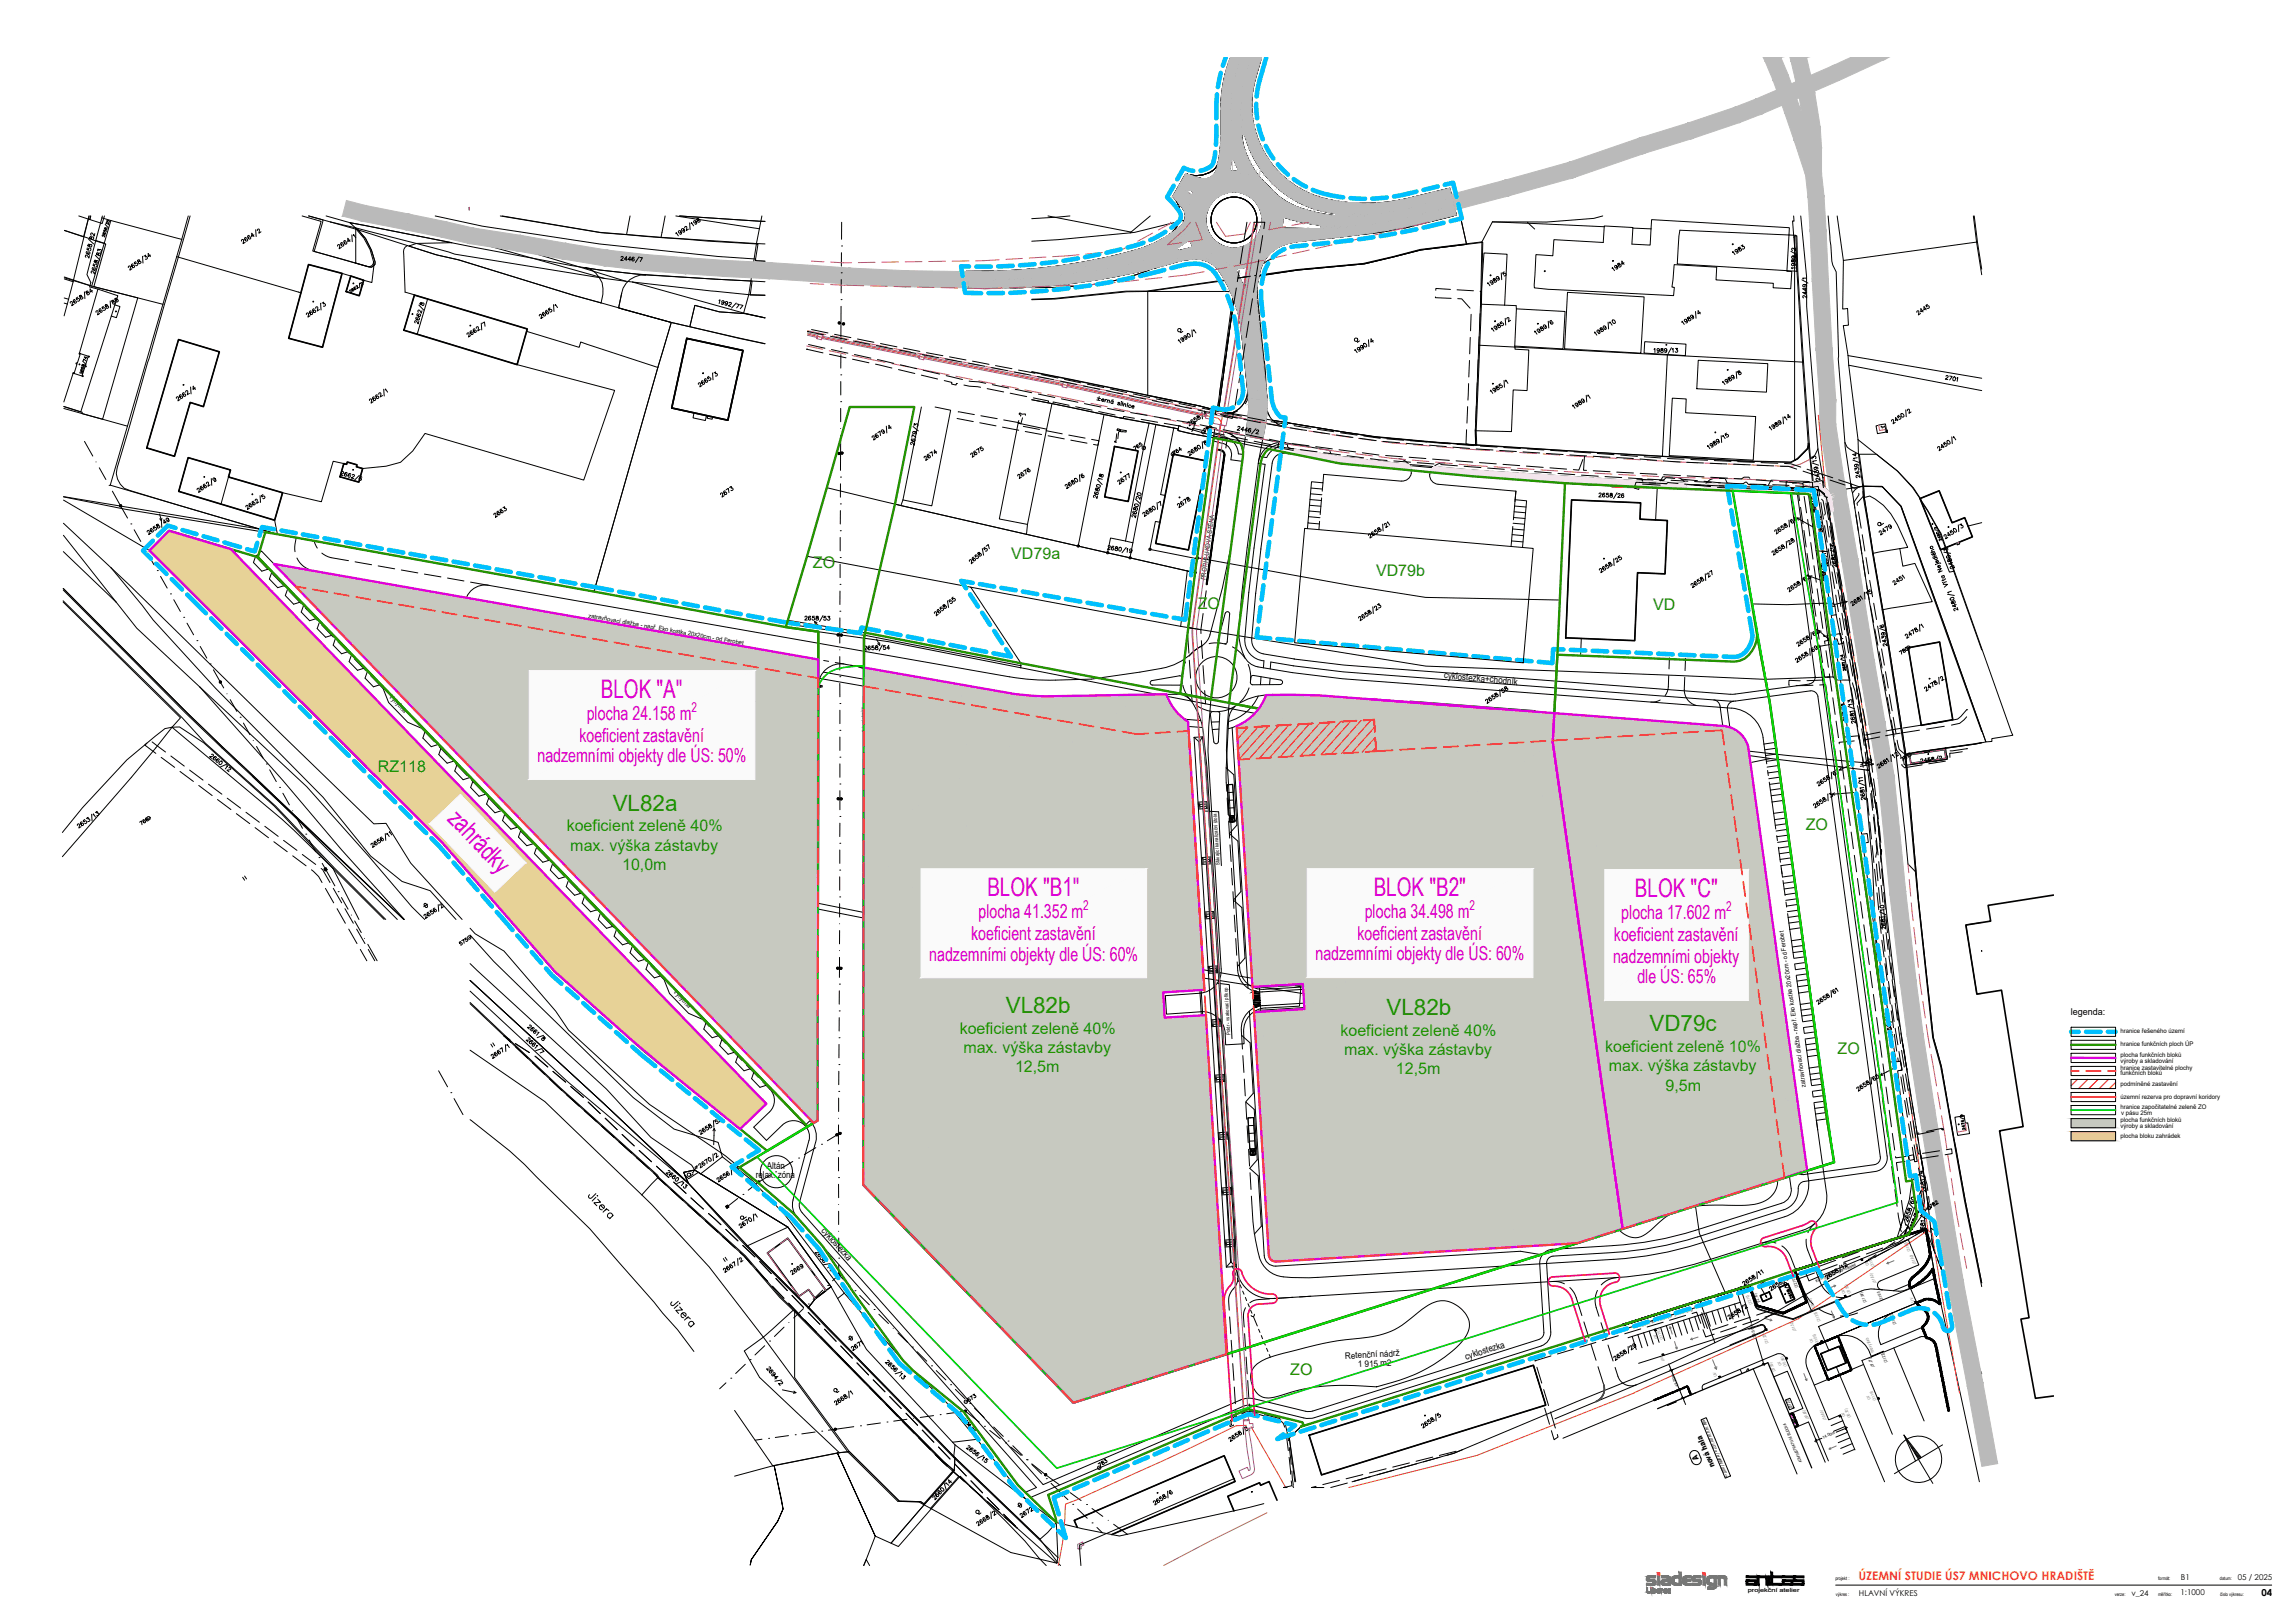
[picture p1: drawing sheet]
<svg xmlns="http://www.w3.org/2000/svg" width="1000mm" height="707mm" viewBox="0 0 1000 707" stroke-linecap="round" stroke-linejoin="round" font-family="sans-serif">
<defs><g id="words">
<g font-size="11.2" fill="#d0d">
<text x="261.8" y="304.1">BLOK &quot;A&quot;</text>
<text x="194.6" y="357" transform="rotate(46 194.6 357)">zahrádky</text>
<text x="430.3" y="390.4">BLOK &quot;B1&quot;</text>
<text x="598.6" y="390.4">BLOK &quot;B2&quot;</text>
<text x="712.5" y="390.7">BLOK &quot;C&quot;</text>
</g>
<g font-size="9.8" fill="#259500">
<text x="267" y="353.1">VL82a</text>
<text x="438.3" y="441.2">VL82b</text>
<text x="604.2" y="442.1">VL82b</text>
<text x="718.8" y="449.3">VD79c</text>
</g>
<g font-size="8.4" fill="#d0d">
<text x="255.7" y="313.7">plocha 24.158 m</text>
<text x="252.5" y="323.3">koeficient zastavění</text>
<text x="234.2" y="332.1">nadzemními objekty dle ÚS: 50%</text>
<text x="426.4" y="400">plocha 41.352 m</text>
<text x="594.7" y="400">plocha 34.498 m</text>
<text x="706.5" y="400.3">plocha 17.602 m</text>
<text x="423.2" y="409.6">koeficient zastavění</text>
<text x="591.5" y="409.5">koeficient zastavění</text>
<text x="703.3" y="409.9">koeficient zastavění</text>
<text x="405" y="418.5">nadzemními objekty dle ÚS: 60%</text>
<text x="573.3" y="418.4">nadzemními objekty dle ÚS: 60%</text>
<text x="702.9" y="419.5">nadzemními objekty</text>
<text x="713.6" y="428.4">dle ÚS: 65%</text>
</g>
<g font-size="7" fill="#259500">
<text x="440.7" y="243.7">VD79a</text>
<text x="354.3" y="247.4">ZO</text>
<text x="599.7" y="250.7">VD79b</text>
<text x="522" y="265.2">ZO</text>
<text x="720.4" y="265.6">VD</text>
<text x="164.7" y="336.2">RZ118</text>
<text x="247" y="362.1">koeficient zeleně 40%</text>
<text x="786.9" y="361.5">ZO</text>
<text x="248.5" y="370.5">max. výška zástavby</text>
<text x="271.1" y="378.8">10,0m</text>
<text x="418.2" y="450.3">koeficient zeleně 40%</text>
<text x="584.2" y="451.2">koeficient zeleně 40%</text>
<text x="419.8" y="458.7">max. výška zástavby</text>
<text x="585.7" y="459.5">max. výška zástavby</text>
<text x="699.5" y="458.3">koeficient zeleně 10%</text>
<text x="800.8" y="459.3">ZO</text>
<text x="442.3" y="467">12,5m</text>
<text x="608.3" y="467.9">12,5m</text>
<text x="701.1" y="466.7">max. výška zástavby</text>
<text x="725.8" y="475.1">9,5m</text>
<text x="562.3" y="599.1">ZO</text>
</g>
<g font-size="5.9" fill="#d0d">
<text x="301.3" y="310">2</text>
<text x="472" y="396.3">2</text>
<text x="640.4" y="396.2">2</text>
<text x="752.2" y="396.6">2</text>
</g>
<text font-size="5.2" x="187" y="357.1" transform="rotate(46 187 357.1)">Zahrádkářská kolonie</text>
<text font-size="5.2" fill="#ff7f00" x="809.9" y="688.2">ÚZEMNÍ STUDIE ÚS7 MNICHOVO HRADIŠTĚ</text>
<g font-size="4.2">
<text x="629.2" y="295.5" transform="rotate(5 629.2 295.5)">cyklostezka+chodník</text>
<text x="334.1" y="509.4">Altán</text>
<text x="329.4" y="513.2">relax. zóna</text>
<text x="357.7" y="536" transform="rotate(48 357.7 536)">cyklostezka</text>
<text x="638.9" y="592.3" transform="rotate(-18 638.9 592.3)">cyklostezka</text>
<text x="985.5" y="695.2">04</text>
</g>
<text font-size="4.1" x="902.4" y="442.2">legenda:</text>
<g font-size="3.9">
<text x="724.1" y="525" transform="rotate(-3 724.1 525)">1 065 m2</text>
<text x="586.3" y="591.9" transform="rotate(-3 586.3 591.9)">Retenční nádrž</text>
<text x="591.9" y="595.6" transform="rotate(-3 591.9 595.6)">1 915 m2</text>
</g>
<g font-size="3.5">
<text x="740.4" y="635.5" transform="rotate(-113 740.4 635.5)">A</text>
<text x="747.2" y="638.8" transform="rotate(-113 747.2 638.8)">nová hala</text>
<text x="950.3" y="688.2">B1</text>
<text x="975.2" y="688.1">05 / 2025</text>
<text x="810.1" y="695.1">HLAVNÍ VÝKRES</text>
<text x="928.8" y="695">v_24</text>
<text x="950.2" y="695">1:1000</text>
</g>
<g font-size="2.8">
<text x="525.3" y="252.8" transform="rotate(-82 525.3 252.8)">PROTIHLUKOVÁ STĚNA</text>
<text x="256.4" y="269.1" transform="rotate(10 256.4 269.1)">zatravňovací dlažba - např. Eko kostka 20x20cm - od Ferobet</text>
<text x="287.5" y="278.9" transform="rotate(10 287.5 278.9)">Parking cars (32)</text>
<text x="169.5" y="303.6" transform="rotate(46 169.5 303.6)">Výhybna</text>
<text x="564" y="328" transform="rotate(-3 564 328)">zatravňovací dlažba - např. Eko kostka 20x20cm - od Ferobet</text>
<text x="241.9" y="370" transform="rotate(46 241.9 370)">Treláž na fasádě</text>
<text x="293.3" y="432.2" transform="rotate(46 293.3 432.2)">Výhybna</text>
<text x="787" y="473.4" transform="rotate(-98 787 473.4)">zatravňovací dlažba - např. Eko kostka 20x20cm - od Ferobet</text>
</g>
<g font-size="2.7">
<text x="924" y="450.2">hranice řešeného území</text>
<text x="924" y="455.8">hranice funkčních ploch ÚP</text>
<text x="924" y="460.5">plocha funkčních bloků</text>
<text x="924" y="466">hranice zastavitelné plochy</text>
<text x="924" y="462.9">výroby a skladování</text>
<text x="924" y="472.9">podmíněné zastavění</text>
<text x="924" y="468.5">funkčních bloků</text>
<text x="924" y="478.6">územní rezerva pro dopravní koridory</text>
<text x="924" y="482.9">hranice započitatelné zeleně ZO</text>
<text x="924.4" y="485.5">v pásu 25m</text>
<text x="924" y="488.9">plocha funkčních bloků</text>
<text x="924" y="491.3">výroby a skladování</text>
<text x="924" y="495.6">plocha bloku zahrádek</text>
</g>
<text font-size="2.5" x="704.9" y="455.5" transform="rotate(82 704.9 455.5)">±0,00</text>
<text font-size="2.5" fill="#999" x="761.8" y="693.6">projekční atelier</text>
<g font-size="2.2">
<text x="531.6" y="376.9" transform="rotate(-93 531.6 376.9)">Stávající kanalizační štola</text>
<text x="536.2" y="451" transform="rotate(-93 536.2 451)">Poldr - vsakovací příkop</text>
</g>
<g font-size="2.1">
<text x="377.3" y="319" transform="rotate(-93 377.3 319)">Spínací stanice</text>
<text x="672.9" y="325" transform="rotate(-9 672.9 325)">Vrátnice</text>
<text x="753.2" y="643.3" transform="rotate(-113 753.2 643.3)">+-0.00 (hala A) = 231.00 m.n.m. Bpv</text>
<text x="799.8" y="688.2">projekt :</text>
<text x="940.5" y="688.2">formát:</text>
<text x="967.4" y="688.2">datum:</text>
<text x="800" y="695.1">výkres :</text>
<text x="921.6" y="695.1">verze:</text>
<text x="940.4" y="695.1">měřítko:</text>
<text x="967.4" y="695.1">číslo výkresu:</text>
</g>
<g font-size="1.7" fill="#767676">
<text x="832.6" y="544.9" transform="rotate(-112 832.6 544.9)">(31.80)</text>
<text x="814.5" y="551.1" transform="rotate(-113 814.5 551.1)">UV</text>
<text x="816.8" y="551.4" transform="rotate(-112 816.8 551.4)">(31.50)</text>
<text x="835" y="550.6" transform="rotate(-113 835 550.6)">(31.90)</text>
<text x="804.3" y="563.1" transform="rotate(-112 804.3 563.1)">UV</text>
<text x="806.6" y="563.4" transform="rotate(-112 806.6 563.4)">(31.50)</text>
<text x="817.7" y="558.7" transform="rotate(-113 817.7 558.7)">(31.60)</text>
<text x="763.7" y="567.9" transform="rotate(-113 763.7 567.9)">(32.10)</text>
<text x="790.9" y="569.4" transform="rotate(-112 790.9 569.4)">(31.75)</text>
<text x="834.3" y="567" transform="rotate(-113 834.3 567)">UV</text>
<text x="793.3" y="575.4" transform="rotate(-113 793.3 575.4)">(31.35)</text>
<text x="782.7" y="579.8" transform="rotate(-113 782.7 579.8)">(31.30)</text>
<text x="722.5" y="582.8" transform="rotate(-113 722.5 582.8)">UV</text>
<text x="724.8" y="583.1" transform="rotate(-112 724.8 583.1)">(31.70)</text>
<text x="770.7" y="584.8" transform="rotate(-113 770.7 584.8)">(31.25)</text>
<text x="790.4" y="584.6" transform="rotate(-112 790.4 584.6)">UV</text>
<text x="792.7" y="585" transform="rotate(-112 792.7 585)">(31.05)</text>
<text x="725.5" y="592.8" transform="rotate(-113 725.5 592.8)">UV</text>
<text x="816.7" y="589" transform="rotate(-113 816.7 589)">liniový žlab</text>
<text x="748.4" y="599.5" transform="rotate(-113 748.4 599.5)">UV</text>
<text x="773.8" y="597.4" transform="rotate(-112 773.8 597.4)">(31.00)</text>
<text x="776.4" y="594.5" transform="rotate(-113 776.4 594.5)">UV</text>
<text x="778.8" y="594.8" transform="rotate(-113 778.8 594.8)">(30.95)</text>
<text x="815.3" y="609.5" transform="rotate(-113 815.3 609.5)">UV</text>
<text x="817.6" y="609.9" transform="rotate(-113 817.6 609.9)">(31.18)</text>
<text x="804.3" y="617" transform="rotate(-113 804.3 617)">UV</text>
<text x="806.6" y="617.3" transform="rotate(-113 806.6 617.3)">(30.70)</text>
<text x="788.4" y="618.3" transform="rotate(-113 788.4 618.3)">(30.85)</text>
<text x="796" y="618.5" transform="rotate(-113 796 618.5)">(30.80)</text>
</g>
<g font-size="1.7">
<text x="808.5" y="550.2" transform="rotate(157 808.5 550.2)">PARKOVÁNÍ - OSOBNÍ AUTA</text>
<text x="783.6" y="560.5" transform="rotate(-113 783.6 560.5)">(32.10)</text>
<text x="737.7" y="569.6" transform="rotate(163 737.7 569.6)">PARKOVÁNÍ - OSOBNÍ AUTA / DODÁVKY</text>
<text x="767.1" y="567.4" transform="rotate(-113 767.1 567.4)">(32.10)</text>
<text x="813.4" y="566.9" transform="rotate(-113 813.4 566.9)">(31.54)</text>
<text x="820.6" y="566.2" transform="rotate(-113 820.6 566.2)">(31.61)</text>
<text x="826.3" y="576.6" transform="rotate(-112 826.3 576.6)">(31.55)</text>
<text x="765.3" y="582.3" transform="rotate(-106 765.3 582.3)">34.50m</text>
<text x="822.6" y="593.2" transform="rotate(-113 822.6 593.2)">(31.22)</text>
<text x="816.9" y="595.6" transform="rotate(-113 816.9 595.6)">(31.21)</text>
<text x="731.6" y="603.8" transform="rotate(-113 731.6 603.8)">13.20m</text>
<text x="781.3" y="613.4" transform="rotate(-113 781.3 613.4)">231.00</text>
<text x="794.5" y="626.6" transform="rotate(-23 794.5 626.6)">14.00m</text>
<text x="785.3" y="636.8" transform="rotate(-113 785.3 636.8)">ADMINISTRATIVNÍ BUDOVA</text>
</g>
</g></defs>
<!-- layer: Plocha ostatni objekty -->
<g fill="#6495ed" stroke="#6495ed" stroke-width=".44">
<path d="M378 310.1l3-.1 .5 8.3zM378 310.1l.5 8.4 3-.2z"/>
<path d="M396 325.2l4 5-3.7 .2zM396 325.2l4 5-.3-5.2z"/>
<path d="M672.5 325.8l4.4 4.6-3.7 .5zM672.5 325.8l4.4 4.6-.8-5.2z"/>
</g>
<!-- layer: Cyklostezka -->
<g fill="none" stroke="#000" stroke-width=".44">
<path d="M528.3 191.9l4.7 1.3a5.3 5.3 0 0 1 3.4 7.1l5 .7M529.1 189l4.7 1.3M533.8 190.3a8 8 0 0 1 5.9 7.4M539.7 197.7l2 .3M549 198.9l2.9 .4M556.9 194.8a8 8 0 0 0-4.9 4.5M560.2 197.5a5 5 0 0 0-5.8 4.3l-5 37.4M548.3 201.8l3 .5-4.8 36.5M780.2 214.8l10.8 79.8M783.3 215l39.1 288.6M546.5 238.7l-2.3 19.5M549.5 239.1l-2.3 19.5"/>
<path d="M544.2 258.1l-1.7 20a9 9 0 0 0 8.3 9.7l-.2 3.1M547.2 258.4l-1.7 19.9a6 6 0 0 0 5 6.5l13.7 2.3M563.5 290l21.8 2.7 168.8 12.7M563.7 290l-9.9-1.6-.2 3M563.9 287.1l21.7 2.6 168.4 12.7 34.5-4.4 1.2-.6 .9-.9 .4-1.9M502.4 310.5l13.9 5.8 7.8 .6M502.9 307.5l14.1 5.9 6.3 .5M548.3 303.2a20 20 0 0 1-12.9 11.1M551.7 302.8a23 23 0 0 1-16.4 14.6M746.8 304.9a3.1 3.1 0 0 1 2.8 3.2l1.6 11.4M752.7 308.4l2.4 17.6M754.1 305.4h2.1l32.7-4.5 1.9 .4 1.3 1.5 27.3 201.2-.1 1.3-.7 1.1-1.7 .9"/>
<path d="M755.6 305.4l-1.3 .4-.9 .8-.6 1.7M350.8 490.3a7 7 0 0 1 1.8 6.5l-7 25.9a8.2 8.2 0 0 0 1.7 7.5M353 488.2a10 10 0 0 1 2.5 9.3M355.4 497.5l-7.1 26.8 .2 2.1 1 1.8M776.7 490.1l3.8 27.5M779.7 489.7l2.9 20 1.3 1.5 1.9 .4M780.6 517.6a6 6 0 0 1-4.2 6.5M816.9 507.3l-31.1 4.4M822.4 503.5a6 6 0 0 1-5.1 6.8l-29.1 4.1a3.8 3.8 0 0 0-4.5 2.7 9.2 9.2 0 0 1-6.4 9.9l-37.6 11.8a154.9 154.9 0 0 1-36.6 6.8l-26.3 1.6-1.8 .7-.8 1.1-.2 1.3M347.3 530.2l104.4 117.8-4.7 2.2M349.5 528.2l105.1 118.5 85.8-36.8a10 10 0 0 1 6.3-.6M738.8 535.9a150 150 0 0 1-35.9 6.7l-26.3 1.6"/>
<path d="M776.4 524.1l-37.6 11.8M674 550.4l1.8 29.8M676.6 544.2a6 6 0 0 0-5.6 6.3l1.8 29.9-.4 1.6-1.7 1.4M670.7 583.4l-98.6 31.2M671.6 586.3l-98.6 31.2M675.8 580.2a6 6 0 0 1-4.2 6M541.6 612.6l-92.5 39.7M541.6 612.6l1.9-.5h1.9l23.5 5.7 2 .1 2.1-.4M546.7 609.3l22.2 5.4 1.6 .2 1.6-.3"/>
</g>
<!-- layer: Prejizdny obrubnik -->
<g fill="none" stroke="#000" stroke-width=".44">
<path d="M327.1 296.8l8.3 .2M338.2 297.1l8.3 .1M348.5 296.2l-.1 7.5M325 303.8l8.8 .2M336.7 304l8.7 .2-.1 5M348.2 316.8l-.1 7.3M348.4 306.6l-.2 7.3M347.8 337.3l-.1 7.3M348 327.1l-.1 7.2M407.4 339.7l-7.5 .5M417.9 339.1l-7.6 .5M650.5 339.4l-8.8 .6"/>
<path d="M651.2 332.4l-7.5 .4M653.4 339.3l8.7-.6 .3 5M661.7 331.7l-7.6 .5M664.1 329.6l.5 7.7M671.5 335.9l.3 4.2M680.8 336.8l-5 .7M688.7 335.7l-5 .7M347.5 357.7l-.2 7.3M347.6 347.5l-.1 7.3M402.3 347l-4.9 .3 .3 5M412.5 346.4l-7.3 .5M420.3 345.9l-4.9 .3"/>
<path d="M664.8 340.2l.4 7.3M665.4 350.4l.4 7.3M672 343l.4 7.3M672.6 353.2l.4 7.3M681.7 343.7l-7.4 1.1 .7 5M692.1 342.3l-7.5 1.1M347.1 378.2l-.1 7.2M347.3 367.9l-.1 7.3M666 360.6l.5 7.3M666.6 370.8a185.1 185.1 0 0 0 2.4 23M673.2 363.4l.5 7.3M673.8 373.6l.6 8 1.5 11.5"/>
<path d="M323.5 392l8.7 .2M325.8 399l6.3 .2M335 399.2l6.2 .1M344 387.4l-.1 4.9-8.8-.1M346.9 388.4l-.1 7.5M669.3 396.7l1 7.2M676.3 396l1 7.3M670.8 406.8l.9 7.3M671.7 413.9l-.2 3.7-1.1 2.8M672.2 417l1 7.2M677.7 406.1l1 7.3M679.2 416.3l1 7.2"/>
<path d="M402.5 431.2l.3 5 4.9-.3M417.9 435.3l-7.3 .4M425.7 434.8l-4.9 .3M653.2 425.8l-6.2 .4M661.3 439.4l-7.5 .5M668.6 422.6l-2.5 1.7a20.4 20.4 0 0 1-9.9 1.3M671.4 433.8l.3 5-7.5 .5M673.6 427.1l1 7.2M675 437.2l1 7.3M680.6 426.4l1 7.2M681.9 436.5l1.1 7.2M691.5 431.7l-7.5 1 .7 5"/>
<path d="M701.9 430.2l-7.5 1M409.2 459.9l-4.9 .3 .3 5M413.3 442.6l-7.6 .5 .6 10 7.6-.5M419.4 459.3l-7.3 .4M426.1 441.8l-9.9 .6M426.7 451.8l-9.9 .6M427.1 458.8l-4.8 .3M663 446.3l-8.8 .6M665.9 446.2l8.7-.6 .3 5M676.4 447.3l1.5 11.5 .7 9M683.4 446.6a163.6 163.6 0 0 1 2.1 21M678.7 470.7l.5 7.3"/>
<path d="M685.7 470.5l.5 7.3M679.4 480.9l.4 7.3M680 491.1l.4 7.3M686.4 480.7l.4 7.3M687 490.9l.4 7.3M689.8 492.2l.7 5.1 4.9-.6M705.5 495.3l-7.3 1M713.2 494.2l-4.8 .6M680.6 501.3l.4 7.3M681.2 511.5l.5 7.3M687.6 501.1l.3 5.5M694.2 503.9l-4.5 .6"/>
<path d="M704.3 502.5l-7.2 1M711.8 501.4l-4.6 .7M408.5 529.8l.3 5 4.9-.3M423.9 533.9l-7.3 .4M431.7 533.4l-4.9 .3M668 529.2l-8.7 .5M669.6 536.1l-7.5 .4M679.4 523.5l.3 4.9-8.8 .6M680.1 535.4l-7.6 .5M681.8 521.7l.5 7.3M682.5 531.9l.3 5.1M420.5 541.1l-6.3 .3"/>
<path d="M429.7 540.5l-6.3 .4"/>
</g>
<!-- layer: Rozhrani -->
<g fill="none" stroke="#000" stroke-width=".44">
<path d="M544.1 173.7l-.2 7.5-2.2 16.8M544.1 173.7h.1M552.2 173.9l-.5 10.2M551.6 184.1l-3.1 16.8M202.3 273.1l-.1 6.3M208.3 273.2l-.1 6.1M236.6 266.2l6.1 1.1M245.6 267.8l2.1 .4M250.6 268.7l6.2 1M261.7 270.6l6.1 1.1M270.7 272.2l2.1 .4M275.7 273.1l6.2 1.1"/>
<path d="M286.8 275l8.9 1.6M298.5 277.1l2.2 .4M303.6 278l8.8 1.5M202.1 287.4l-.1 6.2M202.1 282.3v2.1M207.9 298.5l-.1 6.1M208.1 287.4l-.1 6.1M208.2 282.2l-.1 2.2M303.9 286.2l8.5 1.5M317.1 280.3l3.5 .7M323.5 281.5l2.2 .4M328.5 282.4l3.6 .6"/>
<path d="M338 284l3.7 .7M344.6 285.2l2.1 .3M349.6 286l6.5 1.2M358.9 287.7l2.2 .4M364 288.6l3.7 .6M370.8 289.8l5.4 .9M379.1 291.3l2.2 .3M384.1 292.1l6.5 1.1M393.5 293.8l2.1 .3M398.5 294.6l5.5 1M404.7 295.7l6.2 1.1M413.8 297.3l2.1 .4"/>
<path d="M418.8 298.2l6.1 1.1M207.6 312.6l-.1 6.1M207.7 307.5v2.2M383 309.8l.5 8.4M429.9 300.1l6.1 1.1M438.9 301.8l2.1 .3M443.9 302.5l6.2 .6M452.8 303.2l6.2 .1M464.1 303.2h-2.2M473.3 303l-6.2 .1M484.5 302.8l-6.2 .1M489.6 302.7l-2.2 .1"/>
<path d="M498.8 302.6l-6.3 .1M563.9 318.4l-10.2 .6M569 318.1l-2.2 .1M578.5 317.5l-6.6 .4M583.6 317.2l-2.2 .1M596.6 316.4l-10.1 .6M641.9 319.7l-3.4 .2M194.4 323.4l9.8 10.1M557.6 324.8l-3.5 .2M562.7 324.5l-2.2 .1M572.1 323.9l-6.5 .4M577.3 323.6l-2.2 .1"/>
<path d="M586.7 323l-6.5 .4M591.8 322.7l-2.2 .1M601.3 322.2l-6.6 .3M606.4 321.8l-2.2 .1M615.9 321.3l-6.6 .3M621 320.9l-2.2 .2M630.4 320.4l-6.5 .4M635.6 320l-2.3 .2M761.7 325.1l1.3 8.6M763.4 336.6l.3 2.2M768.7 324.1l1.2 8.6M770.3 335.6l.3 2.2"/>
<path d="M764.1 341.7l1.2 8.6M766 355.3l1 7.4M771 340.7l1.2 8.6M772.9 354.3l1 6.8M767.4 365.6l.3 2.1M768.1 370.6l1.1 7.4M774.3 364l.3 2.2M775 369.1l.9 6.5M776.3 378.5l.3 2.2M769.8 383l1.1 7.4M771.3 393.3l.3 2.2M772 398.4l1 7.4"/>
<path d="M777 383.5l.9 6.6M778.3 392.9l.3 2.2M779 398l.9 6.8M279.4 411.4l9.9 10.2M773.7 410.7l1 7.4M780.7 409.8l1 7.4M647 426.2l.3 5.9M775.2 421l.3 2.2M775.8 426.1l1.1 7.4M777.6 438.4l1 7.5M782.1 420.1l.3 2.1M782.8 425.2l1 7.4"/>
<path d="M784.5 437.5l1 7.4M779 448.8l.3 2.1M779.7 453.8l1.1 7.5M786 447.8l.3 2.2M786.7 452.9l1 7.4M781.5 466.2l1 7.4M782.9 476.5l.3 2.2M788.4 465.2l1 7.5M789.8 475.5l.3 2.2M783.6 481.6l1 7.4M790.5 480.6l1 7.4"/>
<circle cx="537.7" cy="95.8" r="20.8"/>
</g>
<!-- layer: Spinaci stanice -->
<path d="M378 310.1l3-.1 .5 8.3-3 .2z" fill="none" stroke="#000" stroke-width=".44"/>
<!-- layer: Komunikace vyhled -->
<g fill="none" stroke="#000" stroke-width=".44">
<path d="M528.8 117.5a9.6 9.6 0 0 1 5.9 .7M548.1 118.5l-.8 3.3 .7 8.4M555 112.6l-2.4 .9-1.8 1.2M538.4 121l.5 .7a9.8 9.8 0 0 1 1.7 4.8l.7 7.4M541.7 138.6l.5 7.1M548.4 134.9l.6 7M542.7 150.3l.6 7.1M549.4 146.6l.6 7M550.4 158.3l.6 7.1M539.3 179l-.2 .2a9.7 9.7 0 0 1-6.3 1M543.6 162.1l.7 7.4a9.5 9.5 0 0 1-1.6 6.4M551.3 170.1l.9 8.2 1.1 2.9"/>
<path d="M556.4 184.6l1.7 .9 2.3 .6M727.2 294.3a14 14 0 0 1-1 7.8l-.6 .9M727.5 286.6l-.2 4.8M734.2 295l-.2 5.3a7 7 0 0 0 5.2 7M734.5 286.8l-.2 5.3M723.5 304.9l-2 .8-2.1 .1M787.1 539.8l.3 3.5 2.6 7M790.7 533.1l-1.7 1.9-1.1 2M538.6 550.7l.3 2.7a7.7 7.7 0 0 1-2.1 8.8l-.9 1.8a12.6 12.6 0 0 0-.2 6.7M676.7 558.2l2.4 .1 2.6 .9M704.5 556.5l-1.3 .2a10 10 0 0 0-5.4 3M768 541.4l2.4-.4 3.5 .4"/>
<path d="M776.5 542.7l1.8 1.5 1.4 2 2.9 7M783.6 555.9a30.5 30.5 0 0 0 5.9 11.6l.7 .7M791.1 553l2.8 7 1.4 2 2.2 1.8M535.9 573.6l.5 7.3M542.8 569.6l-.5 1a14.2 14.2 0 0 0-.1 7.5M553.2 565.8a14.6 14.6 0 0 0-7.7 1.1l-.8 .5M563.4 565.1l-7.3 .5M571.2 564.6l-4.9 .3M684.1 560.9l2.3 3.1 3 9.1M690.2 575.8l2.2 7M696.1 562.1l-.4 1a12.9 12.9 0 0 0 1.1 10.3M697.7 576.2l2.2 6.9"/>
<path d="M792.4 570l2.5 1.5 4.2 1.4M806.5 564.5l-3.6 .7-2.8-.3M809.5 571.9l-3.2 1-4.3 .3M536.5 583.8l.5 7.3M537.2 594l.5 7.3M542.4 580.9l.4 7.3M543.1 591.1l.4 7.3M693.3 585.6l2.2 6.9M696.4 595.3l2.5 7.9a6 6 0 0 1-3.4 7.3M700.7 585.9l2.2 6.9M703.8 595.6a10.9 10.9 0 0 0 2.8 6.4 5.9 5.9 0 0 0 6.5 1.2M537.9 604.2l.5 7.3"/>
<path d="M538.6 614.4l.2 3.8M543.7 601.3l.5 7.3M544.4 611.5l.3 4.6"/>
</g>
<!-- layer: Vratnice -->
<path d="M396 325.2l3.7-.2 .3 5.2-3.7 .2zM672.5 325.8l3.6-.6 .8 5.2-3.7 .5z" fill="none" stroke="#000" stroke-width=".44"/>
<!-- layer: TIR -->
<g fill="none" stroke="#000" stroke-width=".44">
<path d="M614.9 306l13.7 1-.2 2.5-13.7-1zM615 306.1l13.5 1-.2 2.3-13.5-1zM618.4 306.3l-.2 2.5M621.7 306.5l-.2 2.5M625.1 306.8l-.2 2.5M628.4 308.9h.8M628.5 308.9h.6v.4h-.7zM628.6 309.4h.1M628.6 307.3h.6v.5l-.6-.1zM628.7 308.9l-.1 .5M628.7 307.3h.1M628.7 307.3v.4"/>
<path d="M628.9 309.4h.1M628.9 308.9h.1M628.9 307.9l.2 .9zM629 308.9l-.1 .5M629 307.7h.1M629.1 307.3h.1M629.1 307.3l-.1 .4M629.2 309.2l.2 .3zM629.2 308.4v1.1l1.7 .2 .4-1.2M629.2 308.4l.2-1.2h1.1l.6 .1 .2 1.2M629.3 307.8l-.1 1.1zM629.4 307.2l.1 .3z"/>
<path d="M629.5 309.4l.5 .1zM629.7 307.3h.5zM629.9 308.1h.5l-.1 .7-.5-.1zM630 309.4l.7 .2zM630.3 307.3h.6zM630.5 309.5v.3zM630.6 307.5h-1l-.1 .9v.9l.9 .1M630.6 307.5h.4l-.2 2h-.3zM630.7 307.1l-.1 .2zM631 307.3l.2 1.2M631.2 308.5l-.3 1.2M635 307.4l13.6 1-.1 2.5-13.7-1z"/>
<path d="M635.1 307.5l13.4 1-.1 2.3-13.5-1zM638.5 307.6l-.2 2.5M641.8 307.9l-.2 2.5M645.2 308.1l-.2 2.5M648.5 310.2l.7 .1M648.5 310.3h.7l-.1 .4-.6-.1zM648.6 310.7h.1M648.7 308.7h.6v.4l-.7-.1zM648.7 310.3v.4M648.8 308.6v.5M649 310.7h.1M649 310.3v.4z"/>
<path d="M649.1 309.2l.1 .9zM649.1 309.1h.1M649.1 308.7v.4M649.3 310.6l.1 .3zM649.4 309.2l-.1 1.1zM649.4 308.6h1.1a1.23 1.23 0 0 1 .7 2l-.2 .5-1.8-.2zM649.5 308.6l.1 .2zM649.6 310.7l.5 .2zM649.8 308.6l.4 .1zM650 309.5h.5l-.1 .6-.5-.1zM650.1 310.8l.7 .1zM650.3 308.7h.6z"/>
<path d="M650.6 310.9v.3zM650.6 308.9l-.9-.1-.1 .9v.9l.9 .1M650.7 308.8l.3-.1 .1 .5-.2 1.7-.3-.1zM650.8 308.4v.3zM651.1 308.6l.2 1.2-.4 1.3M534.8 341.8l2.5-.2 .8 13.7-2.5 .2zM534.8 341.9l2.3-.1 .9 13.4-2.3 .1zM535.6 357.5l.3 .2zM535.7 356.3l2.3-.2 .2 1.7-.5 .3a1.26 1.26 0 0 1-2-.8zM535.7 356.3l.3 .1zM535.8 356.6v.5zM535.8 355.6h.1"/>
<path d="M535.8 357.1l.1 .7zM535.8 355.9l.4 .1zM535.8 355.5h.4l.1 .6h-.4zM535.9 357.5l2-.1 .2 .3-2.1 .2zM536.2 355.9v.1M536.2 355.6h-.4M536.2 355.4l.1 .8M536.3 356.2h1.1zM536.4 355.9l.9 .1zM536.6 356.9l.6-.1 .1 .4-.7 .1zM536.9 356.4h.9v.9M536.9 356.4l-.9 .1v1"/>
<path d="M537.4 355.4h.4v.6h-.3zM537.5 355.9h.4zM537.5 345.1l-2.5 .2M537.6 348.5l-2.4 .1M537.8 356.2l.2 .1zM537.8 351.8l-2.5 .2M537.9 356.4l.2 .6zM537.9 355.5l-.5 .1M537.9 355.5h.1M537.9 355.5h-.5M537.9 357l.2 .6zM538.1 357.4l.2 .1z"/>
<path d="M538.2 357.8l-1.2 .3-1.3-.2M543.8 486.9l2.5-.2 .8 13.7-2.5 .1zM543.9 487l2.3-.2 .8 13.5-2.3 .2zM546.5 490.2l-2.5 .1M546.7 493.6l-2.5 .1M546.9 497l-2.5 .1M544.7 502.7l.2 .1zM544.7 501.4l2.4-.2 .1 1.1a1.37 1.37 0 0 1-2.2 .9l-.2-.2zM544.8 501.7v.5zM544.8 502.2l.1 .6zM544.8 501.1h.5zM544.8 500.7v.1"/>
<path d="M544.9 500.6h.4v.6h-.4zM544.9 501.5v.1M545 502.7l2-.2 .1 .3-1.8 .2h-.3zM545.3 501v.1M545.3 500.7l-.5 .1M545.3 500.5v.7M545.4 501.3l.5 .1M545.5 501l.9 .1zM545.6 501.9h.7v.4l-.6 .1zM545.9 501.5h.9l.1 .9M545.9 501.5l-.9 .1 .1 .9M545.9 501.3h.6l-.6 .1"/>
<path d="M545.9 501.3h-.5M546.5 500.9l.4 .1zM546.5 500.6h.4M546.5 500.5h.4v.6h-.4zM546.9 500.6h.1M546.9 501.6l.2 .4zM546.9 501.4h.1M546.9 500.9v.1M547 502.1l.1 .6zM547.1 502.5h.2zM547.2 502.9l-1.5 .3-.9-.2"/>
</g>
<!-- layer: Poldr -->
<g fill="none" stroke="#000" stroke-width=".44">
<path d="M520.4 321.2l2.1 1.8M520.4 321.2l14 230.7M522.5 323l13.8 226.8M522.5 323h.3M522.8 323l13.8 226.8M524 321l-3.6 .2M524 321l-1.2 2M524 321l1.5 13.4 12 197.4 .7 19.9M522.9 349.9h-.8M523 350.9h-.8M523.1 351.9h-.9M524.1 349.3l-2 .1"/>
<path d="M524.1 350.3l-2 .1M524.2 351.3l-2 .1M524.3 352.3l-2 .1M526.4 349.2l-2 .1M526.4 350.2l-2 .1M526.4 349.7h-.9M526.5 350.6l-.9 .1M526.5 351.2l-2 .1M526.5 352.2l-1.9 .1M526.5 351.7h-.9M524.3 374h-.7M524.5 375h-.9"/>
<path d="M524.5 376h-.8M525.5 373.4l-2 .1M525.6 374.4l-2 .1M525.7 375.4l-2 .1M525.7 376.4l-2 .1M527.9 373.8h-.9M527.9 373.3l-2.1 .1M527.9 374.3l-2 .1M527.9 375.3l-2 .1M527.9 374.8h-.9M528 375.8h-.9M528 376.3l-2 .1"/>
<path d="M525.8 397.7l-.8 .1M525.9 398.7h-.8M525.9 399.7l-.8 .1M527 397.1l-2 .2M527 398.1l-1.9 .2M527.1 399.1l-2 .1M529.3 397.5l-.9 .1M529.3 397l-2 .1M529.3 398l-2 .1M529.4 398.5l-1 .1M529.4 399.5h-.9M529.4 399l-2 .1"/>
<path d="M527.2 400.1l-2 .2M529.5 400l-2 .1M527.2 421.4l-.7 .1M527.3 422.4l-.8 .1M527.4 423.4l-.8 .1M528.4 420.9l-2 .1M528.5 421.9l-2 .1M528.5 422.9l-2 .1M528.6 423.9l-2 .1M530.7 420.8h-2M530.8 421.7l-2 .2M530.8 421.2l-1 .1"/>
<path d="M530.8 422.2l-.9 .1M530.9 423.2l-.9 .1M530.9 422.7l-2 .2M530.9 423.7l-2 .1M528.6 444.7h-.7M528.7 445.7h-.8M528.8 446.7h-.8M529.8 444.1l-1.9 .1M529.9 445.1l-2 .1M530 446.1l-2 .1M530 447.1l-2 .1M532.1 443.9l-2 .2"/>
<path d="M532.2 444.5h-1M532.2 445.5h-.9M532.2 445l-2 .1M532.3 445.9l-2 .2M532.3 446.4l-.9 .1M532.3 447l-2 .1M530.1 468.8h-.8M530.2 469.8h-.8M530.3 470.8h-.8M531.3 468.2l-2 .1M531.4 469.2l-2 .1M531.5 470.2l-2.1 .1"/>
<path d="M531.5 471.2l-2 .1M533.6 468.1l-2 .1M533.7 469.1l-2 .1M533.7 468.5l-1 .1M533.7 469.6h-.9M533.7 470.6h-.9M533.7 470.1l-2 .1M533.8 471l-2 .2M531.6 493.9h-.7M531.7 494.8l-.8 .1M531.8 495.9h-.8M532.8 493.3l-1.9 .1"/>
<path d="M532.9 494.3l-2 .1M533 495.3l-2.1 .1M533 496.3l-2 .1M535.1 493.1l-2 .2M535.2 494.2h-2M535.2 493.6l-1 .1M535.2 494.6l-.9 .1M535.3 495.1l-2 .2M535.3 496.1l-2 .2M535.3 495.6l-.9 .1M533.1 517.9l-.8 .1M533.2 518.9l-.8 .1"/>
<path d="M533.3 519.9l-.8 .1M534.3 517.4l-2 .1M534.4 518.4l-2 .1M534.4 519.3l-2 .2M536.6 517.7l-.9 .1M536.6 517.2l-2 .2M536.7 518.2l-2 .1M536.7 519.2l-2 .1M536.7 518.7l-.9 .1M536.7 519.7l-.8 .1M534.5 520.4l-2 .1M536.8 520.2l-2 .2"/>
<path d="M537.9 539.9l-1.9 .1M534.5 540.6l-.8 .1M534.6 541.6l-.8 .1M534.7 542.6l-.9 .1M535.7 540l-2 .2M535.7 541.1l-2 .1M535.8 542.1l-2 .1M535.9 543.1l-2 .1M536.3 549.8l-1.9 2.1M536.6 549.8h-.3M536.6 549.8l1.6 1.9M537.9 540.9l-1.9 .2"/>
<path d="M537.9 540.4l-.8 .1M538 542.4l-.8 .1M538 541.9l-1.9 .1M538 541.4l-.8 .1M538 542.9l-1.8 .2M538.2 551.7l-3.8 .2"/>
</g>
<!-- layer: Trelaz -->
<g fill="none" stroke="#000" stroke-width=".44">
<path d="M215.1 343.3h.1M216.8 345.1h.1M218.1 346.5h.1M219.4 347.8h.1M220.7 349.2h.1M222 350.5h.1M223.3 351.8h.1M224.6 353.2h.1M225.9 354.5h.1M227.2 355.9h.1M228.5 357.2h.1M229.8 358.6h.1"/>
<path d="M231.1 359.9h.1M232.4 361.3h.1M233.7 362.6h.1M235 363.9h.1M236.3 365.3h.1M237.6 366.6h.1M238.9 368h.1M240.2 369.3h.1M241.5 370.7h.1M242.8 372h.1M244.1 373.3h.1M245.4 374.7h.1"/>
<path d="M246.7 376h.1M248 377.4h.1M249.3 378.7h.1M250.6 380.1h.1M251.9 381.4h.1M253.2 382.7h.1M254.5 384.1h.1M255.8 385.4h.1M257 386.8h.1M258.4 388.1h.1M259.7 389.5h.1M260.9 390.8h.1"/>
<path d="M262.3 392.2h.1M263.6 393.5h.1M264.8 394.8h.1M266.1 396.2h.1M267.4 397.6h.1M268.7 398.9h.1M270 400.2h.1M271.3 401.6h.1M272.6 402.9h.1M274.4 404.7h.1"/>
</g>
<!-- layer: Kanalizace -->
<g fill="none" stroke="#000" stroke-width=".44">
<path d="M536.3 549.8v.1M536.9 551.3l.6 1.4M538.1 554.1l.5 1.4M539.2 556.9l.6 1.3M540.4 559.6l.6 1.4M541.5 562.4l.6 1.4M542.7 565.2l.6 1.3M543.9 567.9l.5 1.4M545 570.7l.6 1.4M546.2 573.4l1.7 4.2M546.6 572.5a.74 .74 0 0 1-.4 .9 .74 .74 0 0 1-1-.4M548.5 579l.6 1.4"/>
<path d="M549.7 581.7l.5 1.4M550.8 584.5l.6 1.4M551.9 587.3l.6 1.4M553.1 590l.5 1.2"/>
</g>
<path d="M837.6 578l1.8 4.7M741.3 618.5l2.2-1 10.6 25.4-2.3 1zM778.1 609.8l1.9-.8 1.8 4.3-1.9 .8zM741.2 635.1a3.9 3.9 0 0 0-2-3.1 2.1 2.1 0 0 0-2.2 .4 2.1 2.1 0 0 0-.5 2.3l.9 2M741.2 635.1a2.1 2.1 0 0 1-1.1 2.7 2.1 2.1 0 0 1-2.7-1.1" fill="none" stroke="#000" stroke-width=".44"/>
<!-- layer: Severka -->
<g fill="none" stroke="#000" stroke-width=".44">
<path d="M829.7 625.1l12.6 21.1M829.7 625.1l5.1 11.3M829.7 625.1l7.6 9.8M831.3 627.8l5.7 7.3M832.9 630.4l3.7 4.9M834.5 633l1.8 2.5M846.5 629.4l-21 12.5"/>
<circle cx="836.1" cy="635.7" r="10.1"/>
</g>
<!-- layer: ETC_obruby -->
<g fill="none" stroke="#000" stroke-width=".44">
<path d="M536.3 25.1a59.5 59.5 0 0 0-4.3 22.1 110.8 110.8 0 0 1-.6 20.8 18.1 18.1 0 0 1-1.9 7.4 5.6 5.6 0 0 1-5.9 2.4l-6.9-2.1-5.6 9.9M549.7 25.1l-2.6 9a42.1 42.1 0 0 0 35.2 53.4 81 81 0 0 0 31.8-1.2l17.7-4.3 2.8 11.6a374.6 374.6 0 0 1-68.5 11.6 374.6 374.6 0 0 0 68.5-11.6l-2.8-11.6-17.7 4.3a75.5 75.5 0 0 1-42.9-1.8 42 42 0 0 1-24.1-50.4zM541.1 59.1l.2 1.3M541.1 59.1a36.4 36.4 0 0 0 12.4 22.8l-1.4-1.4M542.5 58.9a46 46 0 0 0 39.2 34M542.6 58.8a.74 .74 0 0 0-.9-.5 .74 .74 0 0 0-.6 .8M531 70.5a8.1 8.1 0 0 1-7.8 5.9h-3.2l-3.2-.7M536.4 70.1l-.3 3.7M537.9 69.9a.74 .74 0 0 0-.8-.5 .74 .74 0 0 0-.6 .7M537.9 69.9l1.6 3.6a.97 .97 0 0 1-.4 1.1 .97 .97 0 0 1-1.1 0 1.3 1.3 0 0 1-1.9-.8M517.6 84l.9 .8M518.4 82.7a.74 .74 0 0 0-.9 .3 .74 .74 0 0 0 .1 .9"/>
<path d="M518.4 82.7l1.1 .4M518.4 82.7l1.2 .4M519.5 83.1l.5 .5-.1 .6M519.9 84.2v.2a.84 .84 0 0 1-1.4 .4M553.5 81.9a33.2 33.2 0 0 0 18.8 10.4l9.3 1.6M559.9 94.7a92.8 92.8 0 0 0 15.5 3.5l.3 .9-.6 .5M560 94.7a1.13 1.13 0 0 0-1.1 .6 1.13 1.13 0 0 0 .1 1.2 2.79 2.79 0 0 0 .1 2.7l16 .4h-.8M581.7 92.9l.5 .6-.6 .4M421.2 118.1h1.3M509.3 102.4a11 11 0 0 0 1.8-16.9l2.2 2.4a9.2 9.2 0 0 1 3.2 7.4l-.3 .8a22.4 22.4 0 0 1-8.7 7.5 50 50 0 0 1-12.2 5.2 249.4 249.4 0 0 1-74.1 9.3l1.1 7.5a308.7 308.7 0 0 0 94.2-12.4 13.9 13.9 0 0 1 14.3 4.2 59.3 59.3 0 0 1 10.3 27.7l3 28.6 8.1 .2-4.4-42.3a33.6 33.6 0 0 1 3.7-18.9 19.8 19.8 0 0 1 14.6-7.5M518.6 105.1l-.9-.3-4.3 2.9a.77 .77 0 0 0-.3 1 .77 .77 0 0 0 .9 .4l5.1-1.2M518.7 105.1l.1 .4a1.76 1.76 0 0 1 .5 2.3l-.3 .1"/>
<path d="M538.8 118.1v-.7l.6-.4 3.7-.5 .6 .4-.8 8.8-.8-.3-3.3-7.3"/>
<circle cx="537.7" cy="95.8" r="12.3"/>
<circle cx="537.7" cy="95.8" r="10"/>
</g>
<!-- layer: ETC_VDZ -->
<g fill="none" stroke="#000" stroke-width=".44">
<path d="M541.1 25.1a53 53 0 0 0-4.6 21.4l-.1 23.6M541.4 38.6v.7M541.7 37.1l-.1 .7M542 35.6l-.1 .8M542.4 34.2l-.2 .7M542.8 32.7l-.2 .7M543.3 31.3l-.2 .7M543.8 29.9l-.3 .7M544.3 28.5l-.3 .7M544.9 27.1l-.3 .7M545.5 25.7l-.3 .7M540.8 54.8l.3 4.3"/>
<path d="M540.8 54.8v-7.8l.6 7.2 1.1 4.7M540.8 46v8.8M540.9 44.5l-.1 .8M540.9 47l.3 5.4 1.4 6.4M540.9 43.1v.7M541.1 41.5l-.1 .8M541.2 40l-.1 .8M536.6 61.7l.4 4.7 1 3.7M656.4 79.7l-.7 .2M657.8 79.3l-.7 .2M659.3 78.9l-.8 .2M660.7 78.5l-.7 .2"/>
<path d="M662.1 78.1l-.7 .2M663.6 77.7l-.7 .2M665.1 77.3l-.8 .2M666.5 76.9l-.7 .2M667.9 76.5l-.7 .2M669.4 76.1l-.7 .2M670.9 75.7l-.8 .2M672.3 75.3l-.7 .2M673.7 74.9l-.7 .2M675.2 74.5l-.7 .2M676.6 74.1l-.7 .2M678.1 73.7l-.8 .2"/>
<path d="M679.2 73.4l-.4 .1M680.9 76.8l-47.2 12.9a290.8 290.8 0 0 1-49.4 9.5l-9.2 .4M513.8 80.8l3.8 3.2M514.1 80.7l4.3 2M597.8 97.6a77.5 77.5 0 0 1-22.5 .5M605 92.5l-2.6 .5a104.9 104.9 0 0 1-20.7-.1M619.1 89.5l-11.9 2.6a74.1 74.1 0 0 1-26.1 1.8M633.2 86l-14.3 3.5M634.7 85.6l-.8 .2M636.1 85.2l-.7 .2M637.5 84.8l-.7 .2M639 84.4l-.7 .2"/>
<path d="M640.5 84l-.8 .2M641.9 83.6l-.7 .2M643.3 83.2l-.7 .2M644.8 82.8l-.7 .2M646.3 82.4l-.8 .2M647.7 82l-.7 .3M649.1 81.7l-.7 .1M650.6 81.2l-.7 .2M652 80.9l-.7 .2M653.5 80.5l-.8 .1M654.9 80.1l-.7 .2M513.3 107.7l-4.6 2.5-5.9 2"/>
<path d="M514 109.1a297.6 297.6 0 0 1-93.8 12.7M542.1 125.4l1 3.8 .8 4.7M543.1 125.3l5.1 48.5"/>
</g>
<!-- layer: FINEPRA-Vzory -->
<path d="M779.8 616.1l1.9 .8M780.2 617l1.9 .8M780.5 615.6l.8 .4M780.5 617.9l2 .8M780.9 618.8l2 .8M781.3 619.8l2 .8M781.7 620.7l1.8 .7M782.1 621.6l.5 .2" fill="none" stroke="#8a00b8" stroke-width=".44"/>
<g fill="none" stroke="#767676" stroke-width=".44">
<path d="M799.1 559.8l.9 .1M822.3 550.4l.8 .1M825.4 549.1l-3.1 1.3 .5-.6M727.7 577.9l-.2 .8M728.3 578.5l-.6-.6 1 3.3M768.9 574.3l3.3 .9-.8 .2M771.6 574.5l.6 .7M798.1 571l1.2 3.1-.6-.5M799.4 560.6l.6-.7-3.2 1.3M799.5 573.3l-.2 .8M729.7 584.4l1.1 3.2 .1-.8M730.1 587l.7 .6"/>
<path d="M737.3 582.8l-.5 .6M740 582.4l-3.2 1 .8 .2M746.3 592.3l1.7 4.1-.9-.6M748.2 595.3l-.2 1.1M786.1 598.3l1.3 3.1-.7-.5M787.5 600.6l-.1 .8M797.6 630.5l-.5 .7M800.2 629.9l-3.1 1.3 .8 .1"/>
</g>
<!-- layer: BA_hranice UP -->
<g fill="none" stroke="#000" stroke-width=".44">
<path d="M34.3 94.1l4.8 1.5 .4-1.5-.4 1.5 5.4 1.8 1-3.3M82.8 94.1l-31.7 109.7a7.9 7.9 0 0 0 5.4 9.8l64.4 19.1 137.9 25 33.7-117.2-22.9-6.4 1.3-6.4a9.8 9.8 0 0 1 10.5-7.9l-19.9-2.2-6.5-1a10.3 10.3 0 0 1 7.7 11.7l-.8 3.8-61.8-18.9-9.5-2.1-12.4-3.9 3.2-1.2 15.5-.3-44.5-8.7a28.4 28.4 0 0 1 11 17.1 2.08 2.08 0 0 1-2.5 2.2l-24-6.8 3.9-13.7-6.3-1.7M142.1 94.1l10.3 2.9 6.4 1.2a2707.6 2707.6 0 0 0 102.7 19.4l15.9 1.8 56 3.3M155 99.4a22.6 22.6 0 0 1 8.4 15.7l-1.5 1.3-6.9-1.8zM189.7 94.1l20.5 4.4 51 7.8 51.6 5.4 16.5 1.1v.8l4.1 .2-4.1-.2 1-7.3-21.9-1.3-46.4-3.6-44-7.3M296.2 94.1l37.2 2.3M466.3 94.1l-16.7 1.2M521.2 94a8.5 8.5 0 0 1-4.5 7.6l-4 2.3M610.8 99.4a105.1 105.1 0 0 1-28.6 2.8M633.3 94.1l-22.4 5.6M636.4 94.1l2.7 12.3-19.9 2.5-24.6 6-29.1 2.7-18.3 2.7M860.3 94.1l3.3 23.2"/>
<path d="M28.1 100.3l18 6-5.2 18.6 19.1 4.9-15.3 52.8-9-2.4 .2-.6-8.1-2.6M281.4 119.8l46.3 2.6-.8 6.1 6.5 .2M466.3 117.1l-16.7 .2M500 109.3a97.1 97.1 0 0 1-33.6 7.4M503.1 116.7a104.8 104.8 0 0 1-36.4 8.1M512.6 104.3l-12.7 5.3M517.1 111l-14.1 6M517.3 110.7a14.9 14.9 0 0 1 13.7 1.1M530.9 111.9l.8 .5M531.8 112.1a15.1 15.1 0 0 1 7.2 8.9M552.4 110a14.9 14.9 0 0 0-5 9.8M554.3 108.2l-1.9 2"/>
<path d="M568.7 101.8l13.6 .7M568.7 101.6a18.1 18.1 0 0 0-14.5 6.4M782.1 102.7h.9l.5 15.6 5 75-.6 2.1-4.4 4.5-1.4 .7zM270.9 127.7l-1.3 6.4 22.9 6.4 8.1 1.8 2.2-9.3 10.7 2.8 11.2 .8 8.7 1.9-8.7-1.9-11.2-.8-10.7-2.8-2.2 9.3 32.8 7.5M466.5 125.1l-16.9 .2M500.2 127h37.9l-7.1 51.8-8.4-2-22.4-4.5zM538.9 121.5l-7.9 57.3 5.6 1.2-5.6-1.2 7.9-57.3 4 36.1-4-36.1-38.7 5.5-9 .1-31.4 3.2-10.2 .3M547.3 120.5l18.2-2.9 29.1-2.7 24.6-6 27-3.3a2075.4 2075.4 0 0 1-2.9 82.1l.3 6.2-.5 .1-43.4-3.6-45.1-7.3M547.4 123.2l3.5 34.7M547.4 120v2.8M542.9 157.4l.8 12.6M551 157.4l.8 14a18.2 18.2 0 0 0 1.2 9.5l1.6 2.1"/>
<path d="M370.3 177.3l-18.6 65-9.2 30.9 14.1 2-.4 212.9-34 20.4 23.7 20.2 12.7 14.2 13.2 20 21.5 29.5 4.6 4.6 22 17.9 23.7 32.1 16.7 16.2-.2-1.9-3.3-10.1 87.1-37.4 23.7 5.8 .4 1-1.1 .9 173.8-55 21.6-6.5 19.7-6.6 49.7-15.6 3.7-8.1-2.2-15.5-2.5 .4-13.2-96.3M398.4 177.3l-8.4 42.3-13.5 58.4-.3 238.1 91.6 94.9 331.5-104.7-3.5-21.1-9.8-73M449.6 162.1l73 14.7 14 3.2-2.4 .6-2.4-.3 28 5.7-2.7-1-2.5-1.9 45.1 7.3a2063.5 2063.5 0 0 0 91.3 6.5l67.8 4 21.9 .5 2.8-1.5 4.4-4.5 .6-2.1 1.9 19v.7l-1.7 2.5-.6 .1-.2-.4-65.7-2.7a1817 1817 0 0 1-138.3-10.6l-31-6.3a10.8 10.8 0 0 1 8.3-2.2l-27.3-5.3 2.6 1 2.4 1.7 1.7 2.3-27.3-5.6 .2-.7-23.4-4.3-40.5-8.4M543.7 170a10.5 10.5 0 0 1-7.1 9.9M528.9 190.7l11.7 2.4 1.1 3.5-14 108.1-13.4-2.6 6.5-52.6zM551.4 197.1l1.5-1.5 31 6.3 57.9 5.6 40.2 3-3.3 74.7-2 38.2-52.8-2.6a1593.2 1593.2 0 0 1-88.3-14.6l13.8-104.6 .6-2.4zM810.3 197.9h7.5l9.3 7.4 6.7 7.2 6.4 10 5.6 9.7 31.3 88.1-9.1 1.4v1.3l-2.6 .2-36.9-102.6-8.2-8.6-8.2-.2zM27.7 217.8l37.5 22 128.2 127.9 48.5 55.6 39.2 34.8 53.2 43.2-12.1 7.2 23.7 20.2 12.7 14.2 13.2 20 21.5 29.5 4.6 4.6 22 17.9 23.7 32.1 16.7 16.2-3.7 4.3-3.4 3-37.1-35.6-63.7-65.4 2.9-3.8 6.9-5.2-18.8-26-40.7-24.8-4.8 1 2.1 4.8-37-34.9-58.1-53.5 58.1 53.5 37 34.9 25.9 27.3 26.8 26.9 63.4 65.2-.3 5.7-4.6-4-64.9-65.9-6-5.7-15.4-18-37.6-34-.8-1.2-42.1-37.7-39.5-37.4M390 219.6l130.8 29.9-6.5 52.6-137.3-26.4zM682 210.5l73 3.3M812.1 211.8l8.2 .2 8.2 8.6 36.9 102.6-4.5 .9-24.8 3.4-5.6 1.2-8.1-52-9.9-59.7zM73.7 231.2l-8.5 8.6 128.2 127.9 48.5 55.6 39.2 34.8 53.2 43.2-53.2-43.2-39.2-34.8-48.5-55.6-128.2-127.9 8.5-8.6 38.7 11.5 239.5 248.1-17.6 10.5 17.6-10.5-239.5-248.1z"/>
<path d="M115.6 231.8l143.3 25.9 83.6 15.5 14.1 2-.3 212.9-4.4 2.7-239.5-248.1zM27.6 256.3l53.8 54.1 94.6 90.1M27.5 261.7l52 51 9.9 10.9 30.8 27.6 25.6 27 22.3 22.3M376.5 278l-.3 238.1 91.6 94.9 239.3-75.7M377 275.7l158.6 30.5a1593.2 1593.2 0 0 0 88.3 14.6l52.8 2.6 30.4 211.9-239.3 75.7-91.6-94.9 .3-238.1zM678.7 285.2l77.1 3a11.2 11.2 0 0 0 9.9-11.5l5.5 29.2 24.6 179.3 3.5 21.1-92.2 29-30.4-211.9zM527.7 304.7l-.9 11.7-.4 10.8 5.8 94.8a10.1 10.1 0 0 1-9.3 10.6l-15.1 1.1 .5 8 15-1a10 10 0 0 1 10.6 9.6l.2 4.8 8.1-.4-.2-5.2M535.6 306.2l-1.1 20.6 5.7 94.8a10 10 0 0 0 10.5 9.3l16.2-.9-.6 8.3-14.9 .8a10 10 0 0 0-9.4 10.4M863.6 323.6l-27.5 3.9-5.6 1.2 5.5 62.5 6.5 60.8 3.5 12.6 10.4 58.5 7.2 35.7-7.2-35.7-10.4-58.5-3.5-12.6-6.5-60.8-5.5-62.5-8.1-52-9.9-59.7-.4-5.2-23.4 3.7 16.3 116.1 12.5 86.7 13.2 96.3 2.5-.4 2.2 15.5-3.7 8.1 8-2.4 3.7 21.4 19.2 88.7M813.5 390.5l-24.8-175-.6 .1-.2-.4-32.9-1.4a2750.8 2750.8 0 0 0 16.2 92.1l13.7 98.1M817.4 416.8l.2 1.4M297.9 510.7l4.8-1 40.7 24.8 18.8 26-6.9 5.2-2.9 3.8-26.5-26.7-25.9-27.3z"/>
<path d="M346.3 570.7l64.9 65.9 4.6 4-12.9 14.6-1.7-1.1-9.3-.2-21.8-21.7-23.8-32.1zM320.1 643l17.3-4.7 3.8 19-2.3 5.3-11.5 16.8-.5 2.5 .5-2.5 11.5-16.8 2.3-5.3-3.8-19 27.5-5.4 16.5 36.2 6.9 3.1 14.6-17-1.7-1.1-9.3-.2-21.8-21.7-5.2 .7 16.5 36.2-5 12.8 1.1-2.6 1.5 2.6M564.6 645.5l-2.8-19.2 5.1-4.8 173.8-55 21.6-6.5 3.2 8.7 12 3.4 10.2-5-1.4-2.8-4.3-10.9 57.7-18 3.7 21.4-51 21.1 4.6 10.4 4.8-1.9 3 7.2-4.5 1.9 21 50M455.9 681.9l-3-3.1-6.2-7.5-28.3-28.3-26.9 30.7-3.2-1.5 27.5-31.6 .3-5.7 37.1 35.6 9 11.4"/>
</g>
<!-- layer: Hranice parcel -->
<g fill="none" stroke="#000" stroke-width=".44">
<path d="M44.4 94.9l3.9 1.2M44.4 94.9l-2.7 9.8M44.6 94.1l-.2 .8M48.3 96.1l30.9 8.2M48.3 96.1l-2.9 9.9M82 94.1l-2.8 10.2M131.7 94.1l8.3 2.3-3.7 12.9 23.9 6.8a2.12 2.12 0 0 0 2.6-2.1M134.5 94.1l9.5 2.6M144 96.7l44.3 11.1 9.9 2.9 65.2 10.6M144 96.7l11.2 3.2M155.2 99.9l3.3 3.8 2.8 5.1 1.5 5.2M155.2 99.9l22.3 7.1"/>
<path d="M166.4 94.1l97 27.2M178.2 94.1l94.5 28.4M218.9 94.1l42.6 7.1 11.6 1M274.6 94.1l-1.5 8.1M289.9 94.1l-1.8 9.3M294.5 94.1l36.4 5.6M332 94.1l-2.4 12M456.7 94.1l36.2 7M501.3 94.1l-8.4 7M523.7 94.1l-29.2 7.1-2 .2M650.4 96.6l48.7 2.2M650.4 96.6l-4.6 8.8"/>
<path d="M698.5 94.1l-3.9 1a272.2 272.2 0 0 1-44.2 1.5M699.1 98.8l-.4 6.8-21.5-1.2-.5 7-7.4-.5-.6 14.5 6.1 .6 54.5 2.8 .4-3.6-1.1-.1 1-9.8 18.5 1.1-.3 5.5 25 1.5-.1 1.9 7.7 .5 .4-7.5-2.1-.1v-.3M699.1 98.8v-.4l12.5 .7v.3M711.6 99.4l-.4 6.9 7.9 .5 .4-7.1M711.6 99.4l7.9 .3M719.5 99.7l.3-4 60 3.5-.2 3.2M781.6 94.1l.2 2.3-.6-.1 .4 6.1M784.7 94.1l2.6 26.3v13.1l4.9 62.1M796.7 94.1l1.6 19.7 .4 1.7 1.5 2.9 .9 37.8 2.9 36.6M800.6 94.1l2.7 19.4M860 94.1l1.4 11.4M28.1 100.4l8.3 2.8 2.4-9.1-6.8 27.9"/>
<path d="M41.7 104.7l-3.8 14.9 1.7 3.5-.4 1.3M41.7 104.7l3.7 1.3M45.4 106l-5.4 18.6M77 111.8l54.1 15.8M77 111.8l-6 20.7M79.2 104.3l-2.2 7.5M134.5 115.2l14.6 3.9-8.6 32.2-14.7-3.9zM149.1 119.1l3.8 1.1M162.8 114l.1 1.7-.8 7.4-3.6-1M177.5 107l12.3 3.9 9.7 2.2a2311.2 2311.2 0 0 0 93 27.4M177.5 107a2.93 2.93 0 0 0-1.6 3.7l.6 16.6 4.1 1.2M273.1 102.2l15 1.2"/>
<path d="M288.1 103.4l41.5 2.7M329.6 106.1l-3.3 22.3M329.6 106.1l3.8 .2M492.5 101.4l-31.4 3-11.5 .7M492.9 101.1l-.4 .3M645.8 105.4l-.6 27.1M645.8 105.4l-27 3.3-24.8 6.1-28.9 2.6-26.8 3.9M778.7 117.9l4.4 .3M779.6 102.4l-47.5-2.1-.7 7.1-.5 7.6 47.8 2.9M779.6 102.4l-.9 15.5M779.6 102.4h2M781.6 102.4l1.5 15.8"/>
<path d="M781.6 102.4l1 .1 .5 15.7M783.1 118.2l2.4 39.5M803.3 113.5l-.3 21.1 2.1-.2 .4 7.2-2.2 .3 2 13M861.4 105.5l2.2 14.2M861.4 105.5l-58.1 8M28 132l1.3 .4M28 129.8l1.9 .5M28 121.5l3.9 1.2M28 121l4 1.2M28 120.7l4 1.3M29.3 132.4l-1.4 5.2M29.9 130.3l-.6 2.1"/>
<path d="M31.9 122.7l-2 7.6M32 122.2l-.1 .5M32 122.2l7.2 2.2M32 122l7.2 2.4M32 122v.2M39.2 124.4l.8 .2M39.2 124.4l-.1 .6 3.6 .9M39.2 124.4h.1M40 124.6l31 7.9M42.7 125.9l8.7 2.9-1.4 4M42.7 125.9l-8.1 27.9M48.5 137.7l-13.3 41.8-7.4-2.4"/>
<path d="M50 132.8l2.3 .7-1.6 4.9-2.2-.7M50 132.8l-1.5 4.9M71 132.5l-15.5 53.1M152.9 120.2l-2.1 6.8 5.7 1.8 2-6.7M152.9 120.2l5.6 1.9M180.6 128.5l-4.6 15.3 5.8 1.7M180.6 128.5l5.8 1.7M186.4 130.2l43.4 13.1-.3 1M186.4 130.2l-4.6 15.3M263.4 121.3l9.3 1.2M272.7 122.5l2.9 .4M275.6 122.9l50.7 5.5"/>
<path d="M275.6 122.9l48.5 13.5M324.1 136.4l9.3 2M326.3 128.4l7.1 .1M326.3 128.4l-2.2 8M538.3 121.3l-38.5 5.5h-9.2l-31.3 3.2-9.7 .3M538.3 121.3l-7.8 57.4M645.2 132.5l1.5-22.3 10.1 .5-1.1 22.2M645.2 132.5l10.5 .4M645.2 132.5l-2.3 55.1M655.7 132.9l5 .2 .1 1.4M660.8 134.5l21.2 1.2-.9 16.3-21-1.3M660.8 134.5l-.7 16.2"/>
<path d="M683.1 127.3l33.4 2-1.4 24.5-33.3-1.9zM34.6 153.8l-.2 .4 .5 .1-1.2 3.9-.5-.2-.1 .4 .5 .2-1.3 3.9-.5-.2v.4M34.6 153.8l4.4 1.4-.1 .4-.5-.2-1.2 3.9 .4 .1-.1 .4-.5-.1-1.2 3.8 .5 .2-.1 .4-4.4-1.4M77.8 147.9l17.8 5.3-7 23.9-5.7-1.8-6.9 23.5-12-3.7zM181.8 145.5l43.5 13.3M225.3 158.8l42.5 11.3-13.4 39-69.2-20.3-5.3 7.6-5.4 5-6.2 1.7-10.3 1M229.5 144.3l22.9 7 .7-2.3 33.6 11.1M229.5 144.3l-4.2 14.5M292.5 140.5l40.9 9.2M292.5 140.5l-5.8 19.6M299.3 147.4l24.5 5.3-6.6 30.3-6.6-1.4-.3 1-2.2-.4 .4-1.1-.7-.1-.4 2.2-5.4-1.2 .4-2.2-9.7-2.1zM644.4 150.4l15.7 .8"/>
<path d="M660.1 151.2h.1M660.1 150.7v.5M660.2 151.2v.9l6 .3-.7 17.7-6.1-.3-.7 18.2-15.8-.4M660.2 151.2l125.3 6.5M716.7 148.8l18 1.1-.3 5-18-1.1zM726.6 154.6l-2.1 44.1M740.1 156.9l30.3 1.5-.6 12.4-30.4-1.5zM785.5 157.7l2.5 35.4M805.3 154.9l.3 4.2M805.3 154.9l58.3 9.9M805.6 159.1l4.1 32.4M805.6 159.1l58 11"/>
<path d="M27.8 177.9l27.7 7.7M31.8 162.7l-4 12.4M286.7 160.1l-27.9 97.6M370.4 177.3l-10.1 35.1M398.4 177.3l-8.4 42.3M401.5 177.3l-8 40.5M407.5 177.3l6.8 1.4-8.2 41.6-12.6-2.5M449.6 174.1l8.8 1.7M449.6 161.9l72.4 14.8 8.5 2M458.4 175.8l22.7 4.8M458.4 175.8l-2.3 11.1M530.5 178.7l6.9 1.5 47.1 7.8a617.9 617.9 0 0 0 58.5 5.7"/>
<path d="M728.8 173.4l6 .4-.2 6 30.5 1.6-1.1 19-36.6-1.9zM55.5 185.6l-7.5 25.7 65.3 19.2M456.1 186.9l-12.4-2.6-8.2 41.8 12.3 2.3M456.1 186.9l-8.3 41.5M481.1 180.6l19.7 3.7M481.1 180.6l-11.2 57.3M485.7 194.5l10.2 1.9-4.2 22-10.3-1.9zM500.8 184.3l-2.5 10.9-7.8 40.5M500.8 184.3l2.9 .6M503.7 184.9l7.8 1.5M503.7 184.9l-10 51.5M511.5 186.4l2 .4"/>
<path d="M511.5 186.4l-5.7 29 1.9 .4M513.5 186.8l-.2 .7 3.9 1.1 11.7 2.1M513.5 186.8l.2-1.3 15.3 4.5M528.9 190.7l55 11.2 57.4 5.4 40.7 3.2M528.9 190.7l-7.2 52.3M529 190l55.2 9.9 57.3 5.5 48.3 3.6 88.5 3.7 8.8 .7 .9 .6M529 189.9l-.1 .8M642.9 187.6l.1 6.1M643 193.7l81.5 5M788 193.1l-.4 2.2-4.4 4.5-2.8 1.5-21.9-.6-34-2M788 193.1l.8 7M792.2 195.6l-1.3 2.7-2.1 1.8"/>
<path d="M792.2 195.6l3.4 19.9M804 192.8l1 2 4.9 2.9M804 192.8l3.3 21.9M809.7 191.5l17 13.6 6.8 7.3 3.2 4.8M809.7 191.5l.2 6.2M809.9 197.7l1.8 14.1M817.5 185.5l4.1-.8 .5 3.5-3.9 .7zM27.7 216.5l26.9 5.3 66.3 10.9M27.7 216.3l85.6 14.2M99.6 207.8l.9-3.1-18.5-5.4-4.1 14.7 41.8 12.6M99.6 207.8l23.5 6.8M99.6 207.8l-3.3 11.8"/>
<path d="M123.1 214.6l-3.4 12M149.8 201.9l-4.6-1-5.2 17.7-16.9-4M149.8 201.9l1.2 .4 .3-1 4.3 1.2-.3 .8 2.7 .8M149.8 201.9l-1.6 5.8 8.2 2.3 1.6-5.9M360.3 212.4l-8.6 29.9M360.3 212.4l29.7 7.2M390 219.6l2.6 .6M393.5 217.8l-.9 2.4M507.7 215.8l3.6-18 14.4 3-7.8 38.8-14.3-2.9 1.9-9.2M507.7 215.8l-2.2 11.7M682 210.5l40.2 2M682 210.5l-2.3 50.9"/>
<path d="M722.2 212.5l32.8 1.3M722.2 212.5l-.7 14M755 213.8l32.9 1.4M755 213.8l8.4 49.3M787.9 215.2l.2 .4M788 214l1.5-.8 .8 1.2M788 214l-.1 1.2M788.1 215.6l.6-.1 3.4 24.5M788.1 215.6l3.3 24.3M788.8 200.1l1.1 12.1M789.9 212.2l1.8 .5M789.9 212.2l.4 2.2"/>
<path d="M790.3 214.4l3.8 25.7M791.7 212.7l3.9 2.8M791.7 212.7l4.5 27.5M795.6 215.5l18.7 116.9M807.3 214.7a2506.8 2506.8 0 0 0 17.6 105.2l1.4 9.1 5.2 47.3 3.2 3.3M811.7 211.8h8.4l8.2 8.7 35.3 98.2M811.7 211.8l-1.5 .2-1.8 1.3-1.1 1.4M811.7 211.8l.3 5M812 216.8l2.8-.7a25.1 25.1 0 0 1 12.1 12.5l4.4 9.8-3.4 .6M812 216.8l4 24.3M836.7 217.2l8.4-3.4 5.6 13.9 5.5-2.2 1.4 3.7M836.7 217.2l.3 .6"/>
<path d="M837 217.8l8.5 14.4 2.3 6.4M837 217.8l8.7 21.7M27.6 233.2l23.1 29.1M27.6 227.9l20.8 19.4M113.3 230.5l7.6 2.2M119.7 226.6l1.2 6.1M120.9 232.7l137.9 25M392.6 220.2l90 20.6M447.8 228.4l-.5 4.3M490.5 235.7l-6.5-1.3-1.4 6.4M490.5 235.7l3.2 .7M493.7 236.4l-1.3 6.6"/>
<path d="M505.5 227.5l-2-.4-2.4 12.2 20.5 4.1M721.5 226.5l-6.8-.4 .3-7.1-30.1-1.2-2.6 60 6.8 .3M721.5 226.5l5.1 .2-1 23.3-12-.5-1.2 29.6-23.3-1M791.4 239.9l7.4 55M791.4 239.9l.7 .1M792.1 240l2 .1M792.1 240l12.9 91.6M827.9 239l-11.9 2.1M827.9 239l1.3 7.6 5.3-1.2 7.6 16.7-21.9 3.5M845.7 239.5l3.8 9.7 1.9-.4M847.8 238.6l3.6 10.2M847.8 238.6l-2.1 .9"/>
<path d="M857.6 229.2l1.9 4.6-5.8 2.4 .3 .7-1.1 .5-.3-.8-4.8 2M863.6 227.7l-6 1.5M27.6 257l53.1 53.4 29.3 27.8M27.6 240.3l23.1 22M48.4 247.3l114.5 111.6 5.3-.3 10.8 17.4 22.4 24.5M48.4 247.3l13.6 16.4 4.8 6.4 27.1 29.7 46.9 47.5 20.7 25.6 13.7 11.1 12.3 4 11.2 12.5M258.8 257.7l83.7 15.5M351.7 242.3l71.3 13.5M351.7 242.3l-8.4 27.9M423 255.8l21.9 33.1M423 255.8l91.5 17M482.6 240.8l9.8 2.2"/>
<path d="M492.4 243l25 5.7M517.4 248.7l-2.9 24.1M521.6 243.4l-.8 6.1-3.4-.8M521.7 243l68.3 12.3 31.2 4.9 58.5 1.2M521.7 243l-.1 .4M794.1 240.1l3.5 24.2 2-.3M794.1 240.1l2.1 .1M796.2 240.2l2.9 22.6M816 241.1l4.2 24.5M851.4 248.8l12.2 34.3M27.5 262.3l51.2 50.4-3.7 4.1M50.7 262.3l8.9 11.3 27.4 25.6"/>
<path d="M342.5 273.2l44.8 6.3 57.5 11.4M342.9 271.8l35.1 5.1 66.9 13.1M342.9 271.8l-.4 1.4M343.3 270.2l36.6 5.9 65 12.8M343.3 270.2l-.4 1.6M514.5 272.8l106.8 17.4 147.8 5.7 29.7-1M679.7 261.4l-1 23.8 10.1 .4M689.1 278.1l-.3 7.5M763.4 263.1l2.3 13.6a12.3 12.3 0 0 1-7.6 11.1l-2.3 .4-67-2.6M799.1 262.8l-20.5 .6-15.2-.3M799.1 262.8l.5 1.2M799.6 264l.5 3.8"/>
<path d="M800.1 267.8l-2.1 .3 4 28.1M800.1 267.8l5.8 28.4M820.2 265.6l9.9 62.9M87 299.2l36.1 40.6 25.7 30.4 27.4 30.3M87 299.2l46.7 43.5 27.1 30.4 18.7 21.9 5.6 5.5M444.8 290.9l120.1 23.3 56.6 8.8 53.3 2.6 47.9-.4 26 2 22.9 3.2M444.9 290l-.1 .9M444.9 288.9l124.7 23.7 54.3 8.2 52.2 2.6h52.1l50.2 5.6 26.6 2.6M444.9 288.9v1.1M798.8 294.9l1.2 1.3h2M802 296.2h3.9M802 296.2l5.1 35.6"/>
<path d="M805.9 296.2l6.1 36M831.6 282.2l13.7-2.5 5.7 33.8-13.7 2.4zM75 316.8l-3.1 .6-16.6 13.6-19.4 20.8-8.7 10.8M75 316.8l47.9 40.1 22.2 21.4M75 316.8l3.2-.1 10.6 6.9 30.7 27.5 25.6 27.2M75 316.8l-17.8 21.8-30 34.6M110 338.2l21.1 20.2 42 42.1M110 338.2l66 62.3M771.6 330.4l-58.9 11.9 16.1 112.7M771.6 330.4l35.9 4.3M805 331.6l18.4 131M805 331.6l2.1 .2"/>
<path d="M807.1 331.8l7.2 .6M807.1 331.8l.4 2.9M807.5 334.7l3.8 28.7 2.4-.3 .5 3.8-2.4 .4 4 31 1.5 9M807.5 334.7l4.8 .6M812.3 335.3l3.8 42.4 1.2 29.6M812.3 335.3l2.4 .3M814.3 332.4l.4 3.2M814.7 335.6l3.3 18.9a1531.3 1531.3 0 0 0 20.1 155.5M830.1 328.5l.4 4.9M830.5 333.4l4.2 46.2M847.9 325.8l-17.8 2.7M847.9 325.8l.7 5-18.1 2.6"/>
<path d="M863.6 323.4l-15.7 2.4M145.1 378.3l22.3 22.2M145.1 378.3l11.3 22.2M834.7 379.6l7.5 72.3 3.5 12.6 10.4 58.5 7.5 37.5M204.9 419.7l59.4 54.7 19.4 21.1 17.7 12 1.3 2.2M204.9 407.3l10.2 11.5 60.9 59.3 17.8 13.7 9.3 2.8M204.9 404.3l2.2 2.4 12.5 7.6 22.6 26.2 5.5 8.2 35.3 32.4 20.1 13.5M817.3 407.3l.5 9.8 1.2 14.2M817.3 407.3l9 55.2M863.6 401.8l-6.9 1.1 4.8 30.1 2.1-.3M204.9 437.2l39 36.9 41.9 37.7 .9 1.2M204.9 431.7l42.4 39.4 52.7 44.4"/>
<path d="M204.9 427.1l58.1 53.5 37 34.9M204.9 457.5l32.5 22.3 42.3 40.7M728.8 455l-89.9-15-44.8-5.4-117-20.4-85.4-13.7-80-16-.3 2.6 79.2 15.6 93.1 17 109.7 17.1 45.5 5.3 90.3 15.4M728.8 455l.4 2.5M729.2 457.5l11.4 79.8 11.3 25.9M823.4 462.6l7.3 52 2.5-.4M826.3 462.5l1.9-.3 .7 3.9-1.9 .3 1.8 17.1 4.4 30.7M826.3 462.5l-2.9 .1M204.9 487.7a188.8 188.8 0 0 1 28.8 24.8l23.3 22.7 38.2 44 7.2 9.5M303.1 494.6l9.9 3 1.3 4.6M303.1 494.6l11.2 7.6M851.9 486.7l4-.7 .5 3.2 1.1-.1 .8 4.7-5.2 .8z"/>
<path d="M286.7 513l37.6 34.2 15.5 17.9 5.9 5.6M286.7 513l-7 7.5M298.4 511.9l1.6 3.6M300 515.5l25.2 27.4M302.7 509.7l-4.8 1 .5 1.2M302.7 509.7l1.6 1M304.3 510.7l-4.2 2.7-1.7-1.5M304.3 510.7l1.1 .6M305.4 511.3l38 23.2M314.3 502.2l17.2 13.9 14.4 12.6 12.7 14.2 13.2 20 21.5 29.5M314.3 502.2l.5 1.7M314.8 503.9l12.9 10.2 14.3 15 25.9 34.2"/>
<path d="M314.8 503.9l-9.4 7.4M833.2 514.2l-1.1 8.4-5.5 16.8M833.2 514.2l1.6 10.7M838.1 510l2.3 15.9 1.6 14.6 .8 4.1M838.1 510l-4.9 4.2M279.7 520.5l4.5 4.3 24.9 27.1 23.6 30.6M343.4 534.5l18.8 26M343.4 534.5l-18.2 8.4M826.6 539.4l-44.6 14M829.8 538.4l-3.2 1M831.7 537.8l-1.9 .6M834.8 524.9l2.3-6.2 2.2 16.7"/>
<path d="M834.8 524.9l.6 4.8-3.7 8.1M834.8 524.9l-5 13.5M839.3 535.4l-7.5 4.4-34.8 18.3-10.7 6.2M839.3 535.4l-7.6 2.4M839.3 535.4l3.5 9.2M325.2 542.9l27 26.9M782 553.4l4.3 10.9M782 553.4l-19.7 6.6M842.8 544.6l20.8 53.9M345.7 570.7l65 66 4.5 4.1M345.7 570.7l-13 11.8M352.2 569.8l8.4 8.9 55 56.2"/>
<path d="M362.2 560.5l-6.9 5.2-3.1 4.1M362.2 560.5l2.8 5.1M365 565.6l12.6 22.2 37.5 40.4M367.9 563.3l-2.9 2.3M367.9 563.3l25.4 29.1M740.7 566.5l-173.8 55M740.7 566.5l6.6 18.4M762.3 560l3.2 8.7 8.9 2.5M762.3 560l-21.6 6.5M767.1 564.4l3.9-1.6 1 2.5-3.8 1.7zM775.4 560.8l3.8-1.6 2.9 6.6-3.8 1.8zM786.3 564.3l-20.3 11.8-18.7 8.8"/>
<path d="M332.7 582.5l-8.3 6 6.6 11.5 34.8 32.8M332.7 582.5l36.8 50M393.3 592.4l4.6 4.6M397.9 597l14.6 13.9 13.2 16.1M397.9 597l22 17.9 23.7 32.1 16.7 16.2M747.3 584.9l-20.8 9.8-39.6 15.9-53.3 22.4-44.4 12.5M320.1 614.4l16.7 24.2 29-5.8M369.5 632.5l21.7 21.5 9.4 .3 1.8 1M369.5 632.5l-3.7 .3M415.1 628.2l1.1 1.2M415.6 634.9l45.4 43.5M416.2 629.4l30.8 23.6"/>
<path d="M416.2 629.4l-.6 5.5M425.7 627l21.3 26M425.7 627l-10.6 1.2M566.9 621.5l1.1-.9-.4-1-23.7-5.8-87.1 37.4 3.3 10.1 .2 1.9M566.9 621.5l-5.1 4.8 2.5 19.2M570.5 625.2l97.7-30.5 5.4 17.4-97.7 30.4zM402.4 655.3l3.1 1.7M405.5 657l35 19.3 20 4.6M415.2 640.8l45.3 40.1M415.2 640.8l-12.8 14.5M417.8 643.1l-12.3 13.9M447 653l13.3 10.2"/>
<path d="M537.7 658.1l-49.9 11-3.3-.7M550.8 655l-13.1 3.1M550.8 646.4l-1.4 .6-.5-1.1-13.8 5.9 2.6 6.3M552.9 645.5h.2M460.3 663.2l9.2 2.2M460.3 663.2l.7 15.2M461 678.4l-.5 2.5M469.5 665.4l-1.4-3.1 65.4-28.2 4.7 11.2-53.7 23.1M469.5 665.4l15 3"/>
</g>
<!-- layer: Obrys objektu -->
<g fill="none" stroke="#000" stroke-width=".44">
<path d="M216.1 288.5l109.1 1.9-2 115.2-48.8-.9-59.3-61.4zM419.1 326.4l97-5.9 14.7 240.8-97.1 5.9zM543.9 332.7l97-6 5.9 97.1-97 5.9zM690.1 328.5l60.6-8.4 25.1 179.5-60.6 8.4zM550.5 440.5l103-6.3 6.6 109-103 6.2zM473.5 576.1l14-.8 .7 11.9-13.9 .9z"/>
<circle cx="463.1" cy="582.7" r="6.8"/>
</g>
<!-- layer: Operna zidka -->
<path d="M324.9 309l23.4 .4M420.6 351.2l-25 1.5M692.7 347.3h.1M692.8 347.5l-7.1 .9M323.6 387l23.4 .4M425.4 429.9l-25 1.5M427.4 463.8l-24.9 1.5M431.4 528.4l-25 1.5" fill="none" stroke="#000" stroke-width=".44"/>
<!-- layer: Komunikace -->
<g fill="none" stroke="#000" stroke-width=".44">
<path d="M529.3 187a18.6 18.6 0 0 1 8.3 2.9 10 10 0 0 1 4 9.4l-5 38.2-3.9 18.5-5.4 20.6M557.2 192.8l-.3 2M560.2 197.5a683.1 683.1 0 0 0 54.8 7.4M561.1 194.1l.2 .7 .6 .4 18.3 3.1M561.3 193.1l-.2 1M580.2 198.3l33.7 4M580.2 198.3l-.7-2.1-19.6-3.3a10 10 0 0 0-11.5 8.5l-4.9 37-2.3 19.5-1.3 15.1M580.2 198.3a1313.7 1313.7 0 0 0 98.7 8.9l44.4 2.8M609.6 199.8a5.7 5.7 0 0 1 4.9 7.8l-1.6 1.5-2.2 .4M576.8 206.6l33.9 3M623.3 205.7l22.5 1.8M629.6 201.7a5.7 5.7 0 0 0-6.4 6.6l1.3 1.8 2.2 .8 33.9 3.1-.4 4.5"/>
<path d="M652.7 207.9l67.9 4.5 14.2 .6a4.6 4.6 0 0 0-4.4-5.1M723.3 210l11 .4M730.4 208l-5.8-.3-1.3 2.3M743.4 210.8l9.7 .4M747.7 208.4h4.1l1.3 2.8 17.2 .7 1.5-2.7 17 .6M747.7 208.3a4.8 4.8 0 0 0-4.9 5l50.8 2.1 1 .5 1 1.4 .9 5.6M788.8 209.8l-.1 2.9-18.4-.8M788.9 209.7a10 10 0 0 1 9.5 8.6M798.4 218.4l.6 4.2M130.2 234.4l-1.1-.2a14.1 14.1 0 0 0-.5 6.1M133.1 234.9l3.8 .7 1.4 3.2M111.4 242.4l5.4 5.7"/>
<path d="M111.4 242.4l2.5-2.4 80.5 83.4a3.3 3.3 0 0 0 5.2-.8l1.3-1.7 .6-2.6M111.4 242.4l-1 2.6 3.7 3.8 2.7-.9M118.3 249.6l-.9 2.6 3.6 3.8 2.7-.9M118.9 250.1l5.1 5.3M125.3 256.8l-1 2.6 3.7 3.8 2.6-.9M126 257.5l5.1 5.3M129.4 243.1l2 2.8 3.2 2.1M137.4 248.8l8.5 1.5M140.3 240.9l1.7 1.2 2.2 .8 7.6 1.3M148.8 250.8l7.2 1.3M154.7 244.7l7.2 1.3M158.8 252.6l7.2 1.2"/>
<path d="M164.8 246.5l7.2 1.3M168.9 254.3l7.2 1.3M174.9 248.3l7.2 1.3M179 256.1l7.2 1.3M185 250.1l7.2 1.2M189.1 257.9l7.2 1.2M195 251.8l7.2 1.3M199.1 259.6l4.1 .8M205.1 253.6l7.6 1.3M213 255l231.1 40.4 11.6 .9 19.9-.5 21.1-3M213.1 254.9a9 9 0 0 0-10.6 8.7l-.2 9.5-5-.1-.3 20.5 5 .1-.5 24.7M132.2 264l-.9 2.6 3.6 3.8 2.7-.9"/>
<path d="M133.1 264.9l5.1 5.2M139.1 271.2l-.9 2.6 3.7 3.8 2.7-.9M140.2 272.2l5 5.3M146.1 278.3l-.9 2.7 3.6 3.8 2.7-.9M147.3 279.6l5.1 5.2M213.3 273.3l-.8 45.5M215.4 262.5l21.2 3.7-.9 4.9M215.5 262.5a6 6 0 0 0-7 5.8l-.2 4.9 5 .1M235.7 271.1l95.6 16.8M235.7 271.1l-22.4 2.2M255.9 274.7l.9-5 4.9 .9-.9 4.9M281 279.1l.9-4.9 4.9 .8-.9 5"/>
<path d="M527.3 276.5a8.5 8.5 0 0 1-4.5 5.4M539.9 273a23 23 0 0 0 3.6 14.9l2.1 1.7 1.7 .7a382.4 382.4 0 0 0 47.7 6.1l159.6 12.1M153.1 285.5l-1 2.7 3.7 3.8 2.7-.9M154.4 286.9l5.1 5.3M160 292.7l-.9 2.7 3.6 3.8 2.7-.9M161.5 294.3l5.5 5.6 2.3 6.1 8.4 8.6 5.9 2.6 5.8 5.9M213 293.5h-5l-.1 5h5M216.1 288.5l.2-12.5 19.3-1.8 15.3 2.7-.2 12.2M252.6 289.1l.3-11.9 51 9-.1 3.8M311.5 284.4l.9-4.9 4.7 .8-.9 5M312.3 290.2l.1-2.5 12.8 2.2v.5M325.1 296.8h2l.1-5 10.5 .4v2.4l7 .1 2.3 2.4"/>
<path d="M327.2 291.8v-1.6l21.2 3.8M331.3 287.9l.8-4.9 6.5 1.1a12 12 0 0 1 10 12M331.3 287.9l16 2.8M348.5 295a2.01 2.01 0 0 1-2 2.2M357.2 295.5l25.2 4.4M358.8 292.8l22.5 3.9M368.2 289.3a18.5 18.5 0 0 1 9 2.6 12 12 0 0 1 5.3 9.3M368.2 289.3a10 10 0 0 0-11.7 9.7l-1.7 99.1M398.9 299.8l14.9 2.6M410.8 296.8l3.8 .7-.8 4.9M410.8 296.8a15 15 0 0 0-17.6 15.7l13.5 222.9M515.5 298.5l.1 .5a14.6 14.6 0 0 0 3.3 6.1"/>
<path d="M516.6 288.3a14.8 14.8 0 0 0-1.5 7.2M522.8 281.9l-1.6 1a27.8 27.8 0 0 1-14.9 8.2l-9.6 1.7M524.1 281.3l-.9 .4a14.7 14.7 0 0 0-5 4.1M526.9 280.4l3.8-.4 3.6 .7M537.1 281.8l3.5 2.6 2 2.4M543.9 289.4l1.1 4.7-.1 2.6M544.3 299.6l-1.6 3.5-2.4 2.8M185.2 318.8l-.9 2.7 3.6 3.7 2.7-.8M212.5 318.8l-5-.1v2.2a7.2 7.2 0 0 1-3.5 5.8 5 5 0 0 0 .2 6.8l75.2 77.9M212.5 318.8l-.2 11.3-6 5.6M381.5 318.3l2-.1 12.9 211.9a20 20 0 0 0 5.6 12.7M382.5 301.2l.5 8.6-2 .2"/>
<path d="M396.3 302.4l44.9 7.9 11.6 1.1 49.6-.9M413.8 302.4l27.8 4.9 11.3 1.1 46-.8M424.1 304.2l.8-4.9 5 .8-.9 5M449.7 308.1l.4-5 2.7 .1 .1 5.2M478.4 307.9l-.1-5-5 .1 .1 5M502.9 307.5l-4 .1M518.7 304.8a29.8 29.8 0 0 1 5.9 17.1M518.7 304.7a8.3 8.3 0 0 0-5.7-2.3l-14.2 .2 .1 5M521.1 307l2.2 1.4 4.7 1.5M537 316.9l6.9 113.5M538 307.7l-1 .7a14 14 0 0 1-6.1 1.6M538.9 316.2l.9 14.7 14.6-.9"/>
<path d="M538.9 307.1a8 8 0 0 0-3.4 6.2l-1.2 23.2 .3 8.2M597.7 304.6a314.6 314.6 0 0 0-47.3-1.7 25 25 0 0 0-11.5 4.2M597.7 304.6l1.9 .8 .7 1.1 .2 1.3M600 313.6a3.1 3.1 0 0 1-3.4 2.8l-.3-5-42.9 2.6 1 16M600.5 307.8l-.5 5.8M608.2 312.3l.1-2.5a1.98 1.98 0 0 1 2.5-1.8l3.4 .9 33.5 2.5a17 17 0 0 1 15.5 10.9l.6 2.9a9.9 9.9 0 0 1 .2 5.4l-.7 .7-1.6 .4-.3-5-18 1.1 .3 5-2.4 .2M608.2 312.3a2.98 2.98 0 0 0 3.1 3.2l30.3-1.8 .6 11M751 316.2l-63.9-4.8a15 15 0 0 0-16.1 15.8l.5 8.7a2.02 2.02 0 0 0 2.3 1.9M751 316.2a12 12 0 0 1 10.7 8.9M754.6 308.4a15 15 0 0 1 13.7 12.9M191.4 325.2l5 5.3M192.2 326l-1 2.7 3.7 3.7 2.6-.8"/>
<path d="M198.5 332.6l5 5.2M199.1 333.2l-.9 2.6 3.6 3.8 2.7-.8M205.6 339.9l5.1 5.3M215.3 331.5l-6.9 6.4M394.8 337.5l.3 1.3 .9 .9 1.9 .6M396 325.2l-2 .1M396.3 330.4l-2 .1M419.9 339l-2 .1-.4-5-17.9 1.1 .3 5-2 .1M441.5 325.1l-.1-2-24.4 1.5 .5 9.5M524.6 321.9l1.4 12.4 12 197.4 .6 19M534.3 334.5l3.4 3 1.3 21.9-3.3 3.7 3.8 3.3 1.3 22-3.3 3.7 3.7 3.3 1.3 21.9-3.3 3.7M543.9 332.7l-4 .2 5.9 96.4"/>
<path d="M642.2 324.7l-87.8 5.3M642.2 324.7l.1 1.4 21.5-1.3M672.5 325.8l-1.6 .2M691.1 335.4l-2.4 .3-.7-4.9-12.9 1.8 .7 4.9-2 .3M711.4 325.6l-.3-2-23.2 3.3 .2 1.9-11.2 1.6M756.8 325.8l-4.7 .6M761.7 325.1l-4.9 .7 3.5 25.2M768.3 321.4l.4 2.7 4.9-.7 3.6 25.3-5 .6 .7 5 5-.7 10.9 78.2-5 .8 .7 4.9 5-.7 3.1 22.8-4.9 .7 .7 4.9 4.9-.7M206 340.4l-.9 2.6 3.6 3.8 2.7-.8M212.7 347.3l5 5.3M213 347.6l-1 2.6 3.7 3.8 2.7-.8M219.8 354.6l5 5.3"/>
<path d="M219.9 354.8l-.9 2.6 3.6 3.8 2.7-.8M534.8 347.6l.4 7.3M535.4 357.8l.5 7.3M665 343.6l-23 1.4M675 349.8h.1M692.7 347.3l-20.3 2.8M760.3 351l3.9 27.8M760.3 351l5-.7 .7 5-5 .6M231.9 367.2l-5-5.2-1 2.6 3.7 3.8 2.6-.8M233.8 369.2l-.9 2.6 3.6 3.8 2.7-.8M234 369.4l5.1 5.2M240.7 376.4l-.9 2.6 3.7 3.8 2.6-.9-5-5.2"/>
<path d="M536 368l.5 7.3M536.7 378.2l.4 7.3M764.2 378.8l.7 4.9M764.2 378.8l5-.8 .6 5-4.9 .7M781.1 376.4l-5 .7 .7 4.9 4.9-.7M247.7 383.6l-.9 2.6 3.6 3.8 2.7-.9M248.2 384l5 5.3M254.6 390.8l-.9 2.6 3.7 3.8 2.7-.9M255.3 391.4l5.1 5.3M261.6 398l-.9 2.6 3.6 3.8 2.7-.9M262.4 398.7l5 5.3M323.3 399h2.5l-.1 5h-2.4"/>
<path d="M343.1 399.4l-1.9-.1v5l-15.5-.3M343.1 399.3a2.01 2.01 0 0 1 1.6 3.2M346.8 395.9a12 12 0 0 1-12.2 11.8l-39.2-.7M354.8 398a15 15 0 0 1-15.3 14.7l-44.2-.7M537.3 388.4l.4 7.3M537.9 398.6l.5 7.3M764.9 383.7l3.2 22.8M268.6 405.2l-1 2.6 3.7 3.8 2.6-.9M269.5 406.1l5 5.3M275.5 412.3l-.9 2.7 3.6 3.8 2.7-.9M276.6 413.5l5 5.2M282.4 419.5l-.9 2.7 3.7 3.8 2.6-.9"/>
<path d="M291.9 413.4l-2.5 2.5a4 4 0 0 0-.1 5.7M295.4 407a11.2 11.2 0 0 0-8.8 4.6 5 5 0 0 1-7.1-.2M295.4 412l-1.9 .4-1.6 1M323.8 404l-.1 2.1M538.5 408.8l.4 7.3M539.2 419a12.6 12.6 0 0 0 3.1 10.2l1.9 1.4 2.1 1 3.7 .5 97-5.9-.2-2.4M768.1 406.5l.7 4.9M768.1 406.5l4.9-.7 .7 4.9-4.9 .7 3.1 22.8M773 405.8l-4.9 .7M784.9 404.1l-5 .7 .8 5 4.9-.7M283.7 420.8l5.7 5.9 2.4 6.1 8.3 8.6 6 2.6 3 3.2M289.3 421.6l64 66.2-2.5 2.5a7 7 0 0 0-9.9-.2l-6.9 6.6-5.5-5.7 6.8-6.6a7 7 0 0 0 .2-9.9"/>
<path d="M545.8 429.2l3.1 .8 .1 2.1M549.3 438.2l.1 2M670.5 433.8l-2.6 .2M674.2 433.6l-20.7 1.3M674.7 435.1a4.9 4.9 0 0 0-5.2-4.3l-119.2 7.2a10 10 0 0 0-9.3 10.6l.4 8.3M704.3 429.9l-2.4 .3 .7 5M704.9 434.8l-22.7 3.2M771.9 434.2l.7 5M771.9 434.2l5-.7 .7 4.9-5 .8M772.6 439.2l3.2 22.7M307.6 445.6l-.9 2.7 3.6 3.7 2.7-.8M311.1 449.2l5.1 5.3"/>
<path d="M314.6 452.8l-1 2.7 3.7 3.7 2.7-.8M318.2 456.6l5.1 5.3M321.5 460l-.9 2.7 3.6 3.7 2.7-.8M406 448.1l18-1.1 .3 5M423.7 442l.3 5 2.4-.2M541.1 451l3.7 3.3 1.3 22-3.3 3.7 3.8 3.2 1.3 22-3.3 3.7 3.7 3.3 1.4 22-3 3.3M541.6 459.8l.5 7.3M544.4 440.4l6.5 106.4a4.9 4.9 0 0 0 5.1 4.7l106.6-6.5 9.5 1.6M546.5 441.4l6.4 105.3M549.5 440.2l-3 1.2M676.9 450.5l-22.3 1.4M325.3 464l5.1 5.2"/>
<path d="M328.5 467.2l-1 2.7 3.7 3.7 2.6-.8M332.4 471.3l3.1 3.2M542.2 470l.5 7.4M775.8 461.9l.7 5M775.8 461.9l5-.6 .7 4.9-5 .7M776.5 466.9l3.2 22.8M793.3 464.5l3.2 22.8-3.2-22.8M542.9 480.2l.4 7.4M543.5 490.4l.4 7.3M712.5 489l-25.4 3.6M784.6 489l3.5 24.6M784.6 489l-10.1 1.4"/>
<path d="M784.6 489l.1 .8M796.5 487.3l-5 .7 4.5 31.5M544.1 500.6l.4 7.3M544.7 510.8l.5 7.3M689.6 504.5l-1.2 .7-.5 1.4 2 32.9-7 .4M698.9 503.3h-.6M714.2 501.1l-2.4 .3 .7 5-22.8 3.2-.7-4.9M733.9 505.4l.2 1.5-21.1 2.9-.5-3.4M788.1 513.6a15 15 0 0 1-10.4 16.4M796 519.5a15 15 0 0 1-10.4 16.4l-42.6 13.4a164 164 0 0 1-39.2 7.2M406.8 535.4a15 15 0 0 0 4.1 9.5M545.3 521l1.4 16.5"/>
<path d="M659.7 536.7l2.4-.2 .3 5 18-1.1-.3-5h1.1l1.2 .7 .4 .9 .1 2.9M681.9 523.3l-22.9 1.4M682.9 539.9l.3 3.9M777.7 530l-37.1 11.7a155.5 155.5 0 0 1-37.3 6.9l-129 7.8-8.8 .2a22.1 22.1 0 0 1-11.9-2.4 13.3 13.3 0 0 1-5.6-9.7l-1.3-7M402 542.8l23.5 24.3a20 20 0 0 0 15.6 6.1M410.9 544.9l19.1 19.8a12 12 0 0 0 9.4 3.6M432.1 540.4l-2.4 .1 .3 5-15.5 .9-.3-5-3.9 .3a1.18 1.18 0 0 0-.9 1 1.18 1.18 0 0 0 .7 1.2l.8 1M538.7 550.7a15 15 0 0 0 16.8 14.8M553 546.7a3.1 3.1 0 0 0 4.1 2.7M703.7 556.6l-148.6 9M439.3 566.8l.1 1.5 91.5-5.5 .3 5-10.7 .6M441 573.2l54.5-3.3a10 10 0 0 1 10.6 9.4"/>
<path d="M473.2 571.3l.3 4.8M487.2 570.4l.3 4.9M520.5 568.4a10 10 0 0 0-9.4 10.6l.6 10-5 .3-.6-10"/>
<circle cx="530.1" cy="295" r="9"/>
</g>
<!-- layer: Vodorovne DZ -->
<g fill="#000" stroke="#000" stroke-width=".44">
<path d="M327.4 306.5l.3-.1zM327.6 307h.3zM327.8 306.5h.7zM327.8 306.4l.6-.1zM327.6 307.1l.3-.1zM327.7 305.8h.3zM327.7 305.6h.3zM327.7 305.8l.3-.1zM327.7 305.7l.3-.1zM327.9 306.3l.4-.1zM328.5 306.8h.3zM644.5 341.5h.3z"/>
<path d="M644.8 342.1h.7zM644.8 342h.7zM644.6 341.5h.3zM644.8 341.3h.3zM644.9 342.7h.2zM644.9 342.9h.3zM644.9 342.8h.3zM645 342.3l.4-.1zM645.5 341.5l.3 .1zM688.5 345.7l.2-.1zM688.5 345.6l.2-.1zM688.6 345.5l.2-.1z"/>
<path d="M688.6 346.2h.3zM688.8 345.5h.7zM688.8 345l.2-.1zM688.8 344.9h.3zM688.8 344.8h.3zM688.8 344.8l.3-.1zM688.8 345.7l.7-.1zM689 345.4h.4zM689.5 345.9h.3zM326 389.7l.2-.1zM326.1 390.3l.3-.1zM326.3 388.8h.3z"/>
<path d="M326.3 389.7l.7-.1zM326.3 389.6l.7-.1zM326.3 388.9l.3-.1zM326.3 389l.3-.1zM326.3 390.4l.5-.1zM326.3 390.3h.6zM326.5 389.5l.4-.1zM327 390h.3zM545.9 431.5l.6 .2-.6 .4zM545.9 432.1l.9-.3zM546.4 438.6l.8-.1-.8 .5zM656.9 437.2l.7-.1z"/>
<path d="M656.9 437.3h.7zM656.8 436.7l.3-.1zM657.1 437.1l.3-.1zM657.3 437.8h.2zM657.6 437.6h.3zM657.3 448.8l.2-.1zM657.5 448.5h.6zM657.4 448.7l.2-.1zM657.6 448.4h.4zM657.4 448.6h.2zM657.7 449.1h.7zM657.7 449.2h.7z"/>
<path d="M657.7 449.8h.3zM657.7 449.9h.3zM657.9 449.3h.3zM658 448.6h.2zM658.3 448.6l.3 .1zM709.1 492.8h.3zM709.4 492.2h.4zM709.3 492.5l.7-.1zM709.7 493.1l.4-.1zM709.3 492.3h.7zM710 492.9h.3zM710.1 492.8h.2z"/>
<path d="M661.8 527.2l.3-.1zM661.9 527.8l.3-.1zM662.1 527.1h.7zM662.2 527.3l.7-.1zM662 527.8h.3zM662.1 526.6l.2-.1zM662.3 527h.4zM662.8 527.6l.3-.1z"/>
<path d="M327.5 306.4h.2zM327.5 306.4h.2z"/>
<path d="M327.6 307.1l.4-.1zM327.6 307.1l.4-.1z"/>
<path d="M327.6 307.1l.8-.1zM327.7 307.1l.7-.1zM327.7 307.1h.6zM327.7 307.1h.6z"/>
<path d="M327.6 307h.3zM327.6 307.1l.3-.1zM327.6 307.1l.4-.1z"/>
<path d="M327.7 307.1h.6zM327.8 307.2l.5-.1z"/>
<path d="M327.7 305.9l.1 .3zM327.9 305.9l-.1 .3zM327.8 306.2l.5-.1z"/>
<path d="M327.7 305.8h.3zM327.7 305.9l.3-.1z"/>
<path d="M327.7 305.8h.3zM327.7 305.8h.3zM327.7 305.8h.3z"/>
<path d="M327.7 305.7h.3zM327.7 305.7h.3zM327.7 305.7h.3zM327.7 305.7h.3z"/>
<path d="M327.7 305.7h.3zM327.7 305.8l.3-.1zM327.7 305.8l.3-.1z"/>
<path d="M327.8 306.4l.6-.1zM327.8 306.5h.7z"/>
<path d="M327.8 306.2l.5-.1zM327.8 306.3l.5-.2z"/>
<path d="M327.7 305.6h.3zM327.7 305.6h.3zM327.7 305.6h.3z"/>
<path d="M327.8 307.2l.4-.1zM327.8 307.2l.4-.1z"/>
<path d="M327.8 307.2l.4-.1zM327.9 307.2l.3-.1z"/>
<path d="M328 307h.4zM328 307h.4z"/>
<path d="M328 307h.4zM328 307h.4z"/>
<path d="M327.7 305.7l.3-.1zM327.7 305.7l.3-.1zM327.7 305.7l.3-.1zM327.7 305.7l.3-.1zM327.7 305.6h.3z"/>
<path d="M327.7 305.6h.3zM327.7 305.6h.3zM327.7 305.6h.3zM327.7 305.6h.3zM327.7 305.6h.3z"/>
<path d="M328.1 307h.3zM328.1 307h.3z"/>
<path d="M328.2 307l.2-.1zM328.2 307l.2-.1z"/>
<path d="M328.2 307l.2-.1zM328.2 307l.2-.1z"/>
<path d="M328.3 306.5l.2 .3zM328.5 306.5v.3z"/>
<path d="M327.6 307.1l.8-.1zM327.6 307.1l.8-.1z"/>
<path d="M328.5 306.9h.3zM328.5 306.9h.3z"/>
<path d="M644.5 342.1h.2zM644.5 342.1h.2z"/>
<path d="M644.5 341.5h.3zM644.6 341.5h.2z"/>
<path d="M644.5 342.2h.3zM644.5 342.2h.3z"/>
<path d="M644.6 341.5h.2zM644.6 341.5h.3zM644.6 341.5h.3z"/>
<path d="M644.6 341.5h.3zM644.6 341.5h.4z"/>
<path d="M644.6 341.5h.7zM644.6 341.5h.7z"/>
<path d="M644.6 341.5h.7zM644.7 341.4l.6 .1zM644.7 341.4h.5zM644.7 341.4h.5z"/>
<path d="M644.7 341.4h.5zM644.7 341.4h.5z"/>
<path d="M644.7 341.4h.5zM644.8 341.4l.4-.1z"/>
<path d="M644.8 341.4l.4-.1zM644.8 341.3h.4z"/>
<path d="M644.8 342.3l.6 .1zM644.8 342.3l.6 .1z"/>
<path d="M644.8 342l.7 .1zM644.8 342h.7z"/>
<path d="M644.9 342.9h.3zM644.9 342.9h.3z"/>
<path d="M644.9 342.8h.3zM644.9 342.8h.3zM644.9 342.8h.3zM644.9 342.8h.3z"/>
<path d="M644.9 342.8h.3zM644.9 342.8h.3zM644.9 342.8l.3-.1z"/>
<path d="M644.9 342.7h.3zM644.9 342.7h.3z"/>
<path d="M644.9 342.7h.2zM644.9 342.7h.2zM644.9 342.7h.2z"/>
<path d="M644.8 342.4l.2 .2zM644.8 342.4l.2 .2zM644.8 342.4h.6z"/>
<path d="M644.9 342.9h.2zM644.9 342.9h.3zM644.9 342.9h.3zM644.9 342.9h.3z"/>
<path d="M645 341.5h.3zM645 341.5h.3z"/>
<path d="M645 341.5h.4zM645 341.5h.4z"/>
<path d="M644.9 342.9l.3-.1zM644.9 342.9h.3zM644.9 342.9h.3zM644.9 342.9h.3zM644.9 342.9h.3z"/>
<path d="M645.1 341.5h.3zM645.1 341.5h.3z"/>
<path d="M645 341.5h.3zM645 341.5h.3z"/>
<path d="M645.4 341.6l.1 .4zM645.4 341.6l.1 .4z"/>
<path d="M645.5 341.5h.3zM645.5 341.5h.3z"/>
<path d="M688.5 345.5h.3zM688.5 345.5h.3z"/>
<path d="M688.6 346.2h.3zM688.6 346.2h.3z"/>
<path d="M688.6 346.2h.3zM688.7 346.2h.3z"/>
<path d="M688.7 346.2h.3zM688.7 346.2h.4z"/>
<path d="M688.7 346.2h.7zM688.7 346.2h.7z"/>
<path d="M688.7 346.2h.7zM688.8 346.3l.6-.1z"/>
<path d="M688.8 346.3l.5-.1zM688.8 346.3l.5-.1z"/>
<path d="M688.8 345v.3zM688.9 345l-.1 .3zM688.8 345.3l.6-.1z"/>
<path d="M688.8 345h.2zM688.8 345h.2z"/>
<path d="M688.8 344.9h.3zM688.8 345l.3-.1zM688.8 345l.2-.1z"/>
<path d="M688.8 344.9l.3-.1zM688.8 344.8h.3z"/>
<path d="M688.8 344.9l.3-.1zM688.8 344.9l.3-.1zM688.8 344.9h.3z"/>
<path d="M688.8 345.3l.6-.1zM688.8 345.4l.6-.2z"/>
<path d="M688.8 344.8l.2-.1zM688.8 344.8l.3-.1zM688.8 344.8l.3-.1z"/>
<path d="M688.8 346.3h.4zM688.9 346.3h.3z"/>
<path d="M688.8 346.3l.4-.1zM688.8 346.3l.4-.1z"/>
<path d="M688.8 345.5h.7zM688.8 345.7l.7-.1z"/>
<path d="M688.8 344.8h.3zM688.8 344.8h.3zM688.8 344.8h.3zM688.8 344.8h.3zM688.8 344.8h.3z"/>
<path d="M688.8 344.8h.3zM688.8 344.8h.3zM688.8 344.8h.3zM688.8 344.8h.3zM688.8 344.8h.3z"/>
<path d="M689.1 346.2l.3-.1zM689.1 346.2l.3-.1z"/>
<path d="M689.1 346.2l.3-.1zM689.1 346.2l.3-.1z"/>
<path d="M689.2 346.1h.2zM689.2 346.1h.2z"/>
<path d="M689.4 345.6l.1 .3zM689.5 345.6l.2 .3z"/>
<path d="M689.1 346.2h.3zM689.1 346.2h.3z"/>
<path d="M688.7 346.2h.7zM688.7 346.2h.7z"/>
<path d="M689.5 346l.3-.1zM689.5 346h.3z"/>
<path d="M326.1 390.3l.3-.1zM326.2 390.3l.3-.1zM326.2 390.3l.3-.1zM326.2 390.3l.3-.1z"/>
<path d="M326.2 390.3l.3-.1zM326.2 390.3l.4-.1z"/>
<path d="M326.2 390.3l.7-.1zM326.3 390.3l.6-.1zM326.3 390.3h.6z"/>
<path d="M326.3 390.3h.5zM326.3 390.4l.5-.1zM326.3 390.4l.5-.1z"/>
<path d="M326.3 389h.3zM326.3 389h.3z"/>
<path d="M326.3 389h.3zM326.3 389h.3z"/>
<path d="M326.3 389h.3zM326.3 389h.3z"/>
<path d="M326.3 388.9h.3zM326.3 388.9h.3zM326.3 388.9h.3zM326.3 388.9h.3z"/>
<path d="M326.3 388.9h.3zM326.3 389l.3-.1zM326.3 389l.3-.1z"/>
<path d="M326.3 388.8h.3zM326.3 388.8h.3z"/>
<path d="M326.3 388.8h.3zM326.3 388.8h.3z"/>
<path d="M326.3 389.3h.6zM326.3 389.5l.6-.2z"/>
<path d="M326.3 389v.3zM326.4 389l-.1 .3zM326.3 389.3h.6z"/>
<path d="M326.3 388.8h.3zM326.3 388.8h.3z"/>
<path d="M326.3 390.4l.4-.1zM326.4 390.4l.3-.1z"/>
<path d="M326.3 389.6l.7-.1zM326.3 389.7l.7-.1z"/>
<path d="M326.3 388.9h.3zM326.3 388.9l.3-.1zM326.3 388.9l.3-.1zM326.3 388.9l.3-.1zM326.3 388.8h.3z"/>
<path d="M326.6 390.2h.3zM326.6 390.2h.3z"/>
<path d="M326.6 390.2l.3-.1zM326.6 390.2l.3-.1z"/>
<path d="M326.7 390.2l.3-.1zM326.7 390.2l.3-.1z"/>
<path d="M326.9 389.7l.1 .3zM327 389.7v.3z"/>
<path d="M326.6 390.2h.3zM326.6 390.2h.3z"/>
<path d="M326.2 390.3l.7-.1zM326.2 390.3l.7-.1z"/>
<path d="M327 390.1h.4zM327 390.1h.4z"/>
<path d="M545.9 432.1l.9-.3zM546.4 432.1l.4-.3 1 .2z"/>
<path d="M546 432.6l3 .3-3 .2zM546 432.6l3 .3v-.5z"/>
<path d="M546 433.6l3.1 .3-3 .1zM546 433.6l3.1 .3-.1-.5z"/>
<path d="M546.1 434.6l3 .3-3 .2zM546.1 434.6l3 .3v-.5z"/>
<path d="M546.1 435.6l3.1 .3-3 .2zM546.1 435.6l3.1 .3-.1-.5z"/>
<path d="M546.2 436.5l3 .4-2.9 .1zM546.2 436.5l3 .4v-.5z"/>
<path d="M546.3 437.6l3 .3-3 .2zM546.3 437.6l3 .3v-.5z"/>
<path d="M546.4 439l1-.5zM546.4 439l1-.5z"/>
<path d="M546.6 439l1.1-.5zM546.6 439l1.1-.5z"/>
<path d="M547.3 438.7l.8-.3zM547.3 438.7l.8-.3z"/>
<path d="M656.8 436.5l.3-.1zM656.8 436.5l.3-.1zM656.8 436.5h.3zM656.8 436.5h.3z"/>
<path d="M656.8 436.5h.3zM656.8 436.5h.3zM656.8 436.5h.3zM656.8 436.5h.3z"/>
<path d="M656.8 436.5h.3zM656.8 436.5h.3zM656.8 436.5h.3zM656.8 436.5h.3z"/>
<path d="M656.8 436.5h.3zM656.8 436.6l.3-.1z"/>
<path d="M656.8 436.6l.3-.1zM656.8 436.6l.3-.1zM656.8 436.6h.3zM656.8 436.6h.3z"/>
<path d="M656.8 436.6h.3zM656.8 436.7l.3-.1zM656.8 436.7l.3-.1z"/>
<path d="M656.8 436.7h.3zM656.8 436.7h.3z"/>
<path d="M656.8 436.7l.1 .3zM657 436.7l-.1 .3zM656.9 437l.5-.1z"/>
<path d="M656.7 437.8h.2zM656.7 437.8h.2z"/>
<path d="M656.8 436.5l.3-.1zM656.8 436.5l.3-.1zM656.8 436.5l.3-.1z"/>
<path d="M656.9 437l.5-.1zM656.9 437.1l.5-.2z"/>
<path d="M656.9 437.2l.7-.1zM656.9 437.3h.7z"/>
<path d="M656.7 437.9h.3zM656.7 437.9h.3z"/>
<path d="M656.7 437.9h.3zM656.7 437.9h.3z"/>
<path d="M656.7 437.9h.4zM656.7 437.9h.4z"/>
<path d="M656.8 437.9h.3zM656.8 437.9h.3z"/>
<path d="M656.9 438l.4-.1zM656.9 438l.5-.1z"/>
<path d="M656.9 438l.4-.1zM656.9 438h.3z"/>
<path d="M656.8 437.9h.6zM656.8 437.9h.6z"/>
<path d="M657.4 437.3l.2 .3zM657.6 437.3v.3z"/>
<path d="M656.8 437.9h.6zM656.8 437.9h.6z"/>
<path d="M657.2 437.9l.3-.1zM657.1 437.9l.4-.1z"/>
<path d="M656.8 437.9h.7zM656.8 437.9l.7-.1z"/>
<path d="M656.8 437.9h.7zM656.8 437.9h.6z"/>
<path d="M657.6 437.7l.3-.1zM657.6 437.7h.3z"/>
<path d="M657.4 448.6h.3zM657.4 448.6h.3z"/>
<path d="M657.5 448.6l.7-.1zM657.5 448.6l.7-.1z"/>
<path d="M657.4 448.6h.3zM657.4 448.6h.3z"/>
<path d="M657.7 449.1l.7 .1zM657.7 449.1l.7 .1z"/>
<path d="M657.4 448.6l.4-.1zM657.4 448.6l.4-.1z"/>
<path d="M657.7 449.3l.5 .2zM657.7 449.3l.5 .2z"/>
<path d="M657.7 449.5v.2zM657.7 449.5l.2 .2zM657.7 449.5h.5z"/>
<path d="M657.7 449.7h.3zM657.7 449.7h.3z"/>
<path d="M657.7 449.8h.3zM657.7 449.8h.3zM657.7 449.8l.3-.1z"/>
<path d="M657.7 449.9h.3zM657.7 449.9h.3zM657.7 449.9h.3zM657.7 449.9h.3z"/>
<path d="M657.7 449.8l.3 .1zM657.7 449.8l.3 .1zM657.7 449.8h.3z"/>
<path d="M657.7 450h.3zM657.7 450l.3-.1z"/>
<path d="M657.7 450h.3zM657.7 450h.3zM657.7 450h.3zM657.7 450h.3z"/>
<path d="M657.5 448.6l.4-.1zM657.5 448.6l.4-.1z"/>
<path d="M657.6 448.4h.4zM657.6 448.4h.3z"/>
<path d="M657.7 449.9h.3zM657.7 449.9h.3zM657.7 449.9h.3zM657.7 449.9h.3zM657.7 449.9h.3z"/>
<path d="M657.6 448.5h.5zM657.6 448.4h.4zM657.6 448.4h.4z"/>
<path d="M657.9 448.6l.3-.1zM657.9 448.5h.3z"/>
<path d="M657.5 448.6l.7-.1zM657.5 448.5h.6zM657.5 448.5h.6z"/>
<path d="M658 448.6h.2zM657.9 448.6l.3-.1z"/>
<path d="M658.3 448.7l-.1 .4zM658.3 448.7l.1 .3z"/>
<path d="M658.3 448.6h.4zM658.3 448.5l.4 .1z"/>
<path d="M709.1 492.8l.3 .1zM709.1 492.9l.3 .1z"/>
<path d="M709.3 492.5l.1 .3zM709.3 492.5l.1 .3z"/>
<path d="M709.5 493l.3-.1zM709.5 493l.3-.1z"/>
<path d="M709.5 493l.8-.1zM709.5 493l.8-.1z"/>
<path d="M709.5 492.9h.2zM709.5 492.9h.2z"/>
<path d="M709.5 492.9h.3zM709.5 492.9h.3z"/>
<path d="M709.6 491.5h.2zM709.6 491.5h.2zM709.6 491.5h.2z"/>
<path d="M709.6 491.5h.2zM709.6 491.5h.2zM709.6 491.5h.2zM709.6 491.5h.2z"/>
<path d="M709.5 493l.3-.1zM709.5 493l.3-.1z"/>
<path d="M709.6 491.5h.3zM709.6 491.5h.3z"/>
<path d="M709.6 491.5h.3zM709.6 491.5h.3zM709.6 491.6l.3-.1zM709.6 491.6l.3-.1zM709.6 491.6l.3-.1zM709.6 491.6l.3-.1z"/>
<path d="M709.6 491.6l.3-.1zM709.6 491.6h.3zM709.6 491.6h.3zM709.6 491.6h.3z"/>
<path d="M709.6 491.6h.3zM709.6 491.6h.3z"/>
<path d="M709.6 491.7h.3zM709.6 491.7l.3-.1z"/>
<path d="M709.6 491.7h.3zM709.6 491.7h.3z"/>
<path d="M709.6 491.7h.3zM709.6 491.7h.3z"/>
<path d="M709.6 491.7h.3zM709.6 491.7h.3z"/>
<path d="M709.8 491.7l.1 .3zM709.8 491.7l.1 .3zM709.4 492h.5z"/>
<path d="M709.4 492l.5 .1zM709.4 492l.5 .1z"/>
<path d="M709.3 492.3l.7 .1zM709.3 492.3l.7 .1z"/>
<path d="M709.7 493.1l.4-.1zM709.7 493.1h.3z"/>
<path d="M709.6 493h.6zM709.6 493l.6-.1z"/>
<path d="M709.6 493h.6zM709.6 493h.5zM709.7 493.1l.4-.1z"/>
<path d="M710 492.2h.3zM710 492.2h.3z"/>
<path d="M710.1 492.3h.2zM710.1 492.3h.2z"/>
<path d="M710 492.9l.3-.1zM710 492.9h.3zM710 492.9h.3z"/>
<path d="M709.9 492.9h.4zM709.8 492.9h.5z"/>
<path d="M709.5 493l.8-.1zM709.5 493l.7-.1z"/>
<path d="M661.8 527.1h.3zM661.8 527.1h.3z"/>
<path d="M661.9 527.8l.3-.1zM662 527.8h.2z"/>
<path d="M662 527.8h.2zM662 527.8h.3zM662 527.8h.3z"/>
<path d="M662 527.8h.3zM662 527.8h.4z"/>
<path d="M662 527.8l.7-.1zM662 527.8l.7-.1z"/>
<path d="M662 527.8h.7zM662.1 527.9l.6-.1z"/>
<path d="M662.1 527.9l.5-.1zM662.1 527.9l.5-.1z"/>
<path d="M662.1 527.9l.5-.1zM662.1 527.9l.5-.1z"/>
<path d="M662.1 526.6v.3zM662.3 526.6l-.2 .3zM662.1 526.9l.5-.1z"/>
<path d="M662.1 526.6h.2zM662.1 526.6h.2z"/>
<path d="M662.1 526.5h.3zM662.1 526.6l.3-.1zM662.1 526.6l.2-.1z"/>
<path d="M662.1 526.5h.3zM662.1 526.5h.3zM662.1 526.5h.3zM662.1 526.5h.3z"/>
<path d="M662.1 526.5l.3-.1zM662.1 526.5l.3-.1zM662.1 526.5l.3-.1zM662.1 526.4h.3z"/>
<path d="M662.1 526.5l.3-.1zM662.1 526.5l.3-.1z"/>
<path d="M662.1 526.4h.3zM662.1 526.4h.3zM662.1 526.4h.3zM662.1 526.4h.3z"/>
<path d="M662.1 526.4l.2-.1zM662.1 526.3h.2z"/>
<path d="M662.1 526.4l.2-.1zM662.1 526.4l.3-.1z"/>
<path d="M662.1 526.4l.3-.1zM662.1 526.4l.3-.1zM662.1 526.4h.3zM662.1 526.4h.3z"/>
<path d="M662.1 526.3h.2zM662.1 526.3h.2z"/>
<path d="M662.1 527.9h.5zM662.2 527.9h.4z"/>
<path d="M662.1 527.1h.7zM662.2 527.3l.7-.1z"/>
<path d="M662.1 526.9l.5-.1zM662.1 527h.6z"/>
<path d="M662.2 527.9h.4zM662.3 527.9h.3z"/>
<path d="M662.4 527.8l.3-.1zM662.4 527.8l.3-.1z"/>
<path d="M662.5 527.7h.3zM662.5 527.7h.3z"/>
<path d="M662.4 527.8l.4-.1zM662.4 527.8l.4-.1z"/>
<path d="M662.6 527.7l.2-.1zM662.6 527.7l.2-.1z"/>
<path d="M662.7 527.2l.1 .4zM662.9 527.2l-.1 .4z"/>
<path d="M662.4 527.8l.3-.1zM662.4 527.8l.3-.1z"/>
<path d="M662.9 527.6h.3zM662.9 527.6h.3z"/>
</g>
<g fill="none" stroke="#000" stroke-width=".44">
<path d="M197.2 278.3h5M197.3 275.8h5M208.2 278.5l5 .1M208.3 276l5 .1M239.3 266.7l-.9 4.9M241.7 267.1l-.8 4.9M244.2 267.5l-.9 5M246.7 268l-.9 4.9M249.1 268.4l-.9 4.9M251.6 268.9l-.9 4.9M254 269.3l-.8 4.9M264.4 271.1l-.9 4.9"/>
<path d="M266.9 271.5l-.9 4.9M269.3 271.9l-.9 5M271.8 272.4l-.9 4.9M274.2 272.8l-.8 4.9M276.7 273.3l-.9 4.9M279.1 273.7l-.8 4.9M289.5 275.5l-.9 4.9M292 275.9l-.9 5M294.4 276.4l-.8 4.9M296.9 276.8l-.9 4.9M299.3 277.2l-.8 5M301.8 277.7l-.9 4.9"/>
<path d="M304.3 278.1l-.9 4.9M307 278.6l-.9 4.9M309.7 279.1l-.9 4.9M197 290.8l5 .1M197.1 288.2l5 .2M197.1 285.8l5 .1M197.1 283.3h5M197.2 280.8h5M208 291h5M208.1 288.5h5M208.1 286h5M208.2 283.5h4.9"/>
<path d="M208.2 281l5 .1M319.5 280.8l-.8 4.9M322 281.2l-.9 4.9M324.5 281.6l-.9 5M326.9 282.1l-.8 4.9M329.4 282.5l-.9 4.9M329.9 291.9v5M332.4 291.9v5.1M334.9 292v5M337.7 294.6l-.1 2.5M344.7 294.7l-.1 2.5M417.3 297.9l-.8 5"/>
<path d="M419.8 298.4l-.9 4.9M422.2 298.8l-.8 4.9M207.6 316l5 .1M207.6 313.5l5 .1M207.6 310.9l5 .2M207.7 308.4l5 .1M207.7 305.9l5 .1M207.8 303.4l5 .1M207.8 300.9l5.1 .1M326.7 303.9l-.1 5M330.2 303.9l-.1 5M332.7 304l-.1 4.9"/>
<path d="M335.2 304l-.1 5M337.7 304l-.1 5M340.2 304.1l-.1 5M342.7 304.1l-.1 5M432.6 300.6l-.9 5M435.1 301.1l-.9 4.9M437.5 301.5l-.8 4.9M440 301.9l-.9 4.9M442.4 302.3l-.8 5M444.9 302.7l-.4 5M447.4 302.9l-.4 4.9M455.5 303.3l.1 5"/>
<path d="M458 303.3l.1 5M460.5 303.2l.1 5M463 303.2l.1 5M465.5 303.1l.1 5M468 303.1l.1 5M470.5 303.1l.1 5M481 302.9l.1 5M483.5 302.9l.1 4.9M486 302.8l.1 5M488.5 302.8l.1 5M491 302.7l.1 5M493.5 302.7l.1 5"/>
<path d="M496 302.6l.1 5M556.2 313.9l.3 5M558.7 313.7l.3 5M561.2 313.6l.3 5M563.7 313.4l.3 5M566.2 313.3l.3 5M568.7 313.1l.3 5M571.2 313l.3 5M573.7 312.8l.3 5M576.2 312.7l.3 4.9M578.7 312.5l.3 5M581.2 312.3l.2 5"/>
<path d="M583.6 312.2l.3 5M586.1 312l.3 5M588.6 311.9l.3 5M591.1 311.7l.3 5M593.6 311.6l.3 5M614.4 305.4l54.7 4.1M636.7 320l.3 5M639.2 319.8l.3 5M402.3 335l.3 5M404.8 334.9l.3 5M407.3 334.7l.3 5M409.8 334.6l.3 5"/>
<path d="M412.3 334.4l.3 5M414.8 334.3l.3 5M556.9 324.9l.2 4.9M559.4 324.7l.2 5M561.8 324.5l.3 5M564.3 324.4l.3 5M566.8 324.2l.3 5M569.3 324.1l.3 5M571.8 323.9l.3 5M574.3 323.8l.3 5M576.8 323.6l.3 5M579.3 323.5l.3 5"/>
<path d="M581.8 323.3l.3 5M584.3 323.2l.3 5M586.8 323l.3 5M589.3 322.9l.3 5M591.8 322.7l.3 5M594.3 322.6l.3 5M596.8 322.4l.3 5M599.3 322.3l.3 5M601.8 322.1l.3 5M604.3 321.9l.3 5M606.8 321.8l.3 5M609.3 321.6l.3 5"/>
<path d="M611.8 321.5l.3 5M614.3 321.4l.3 4.9M616.8 321.2l.3 5M619.3 321.1l.2 5M621.7 320.9l.3 5M624.2 320.8l.3 5M626.7 320.6l.3 5M629.2 320.5l.3 4.9M631.7 320.3l.3 5M634.2 320.1l.3 5M643.4 339.9l.3 4.9M646.1 327.7l.4 5"/>
<path d="M646.9 339.6l.3 5M648.6 327.5l.3 5M649.4 339.5l.3 5M651.1 327.4l.3 5M651.8 339.3l.4 5M653.6 327.2l.3 5M654.3 339.2l.4 5M656.1 327.1l.3 5M656.8 339l.4 5M658.6 326.9l.3 5M659.3 338.9l.4 5M677.8 332.2l.7 4.9"/>
<path d="M680.3 331.9l.7 4.9M682.8 331.5l.7 4.9M685.2 331.1l.8 5M762.2 327.8l-5 .7M762.5 330.2l-4.9 .8M762.8 332.7l-4.9 .7M763.2 335.2l-5 .7M763.5 337.7l-4.9 .7M774 325.9l-4.9 .7M774.4 328.4l-5 .7M774.7 330.9l-5 .7M775 333.5l-4.9 .6"/>
<path d="M775.4 336l-4.9 .7M775.8 338.5l-5 .7M400.1 347.2l.3 5M402.6 347l.3 5M405.1 346.9l.3 5M407.6 346.7l.3 5M410.1 346.6l.3 5M412.6 346.4l.3 5M415.1 346.3l.3 4.9M418.6 346.1l.3 4.9M677 344.4l.7 5M679.5 344.1l.7 4.9"/>
<path d="M682 343.7l.7 5M684.4 343.4l.7 4.9M686.9 343l.7 5M690.4 342.6l.7 4.9M763.9 340.1l-5 .8M764.2 342.6l-5 .7M764.6 345.1l-5 .7M764.9 347.6l-4.9 .7M766.4 358l-5 .7M776.1 341l-5 .7M776.4 343.5l-4.9 .7M776.8 345.9l-4.9 .7"/>
<path d="M778.3 356.3l-5 .7M778.6 358.8l-5 .7M766.7 360.5l-5 .6M767 362.9l-4.9 .7M767.4 365.4l-4.9 .7M767.8 368l-5 .6M768.1 370.5l-5 .7M768.4 373l-4.9 .7M768.8 375.5l-4.9 .7M778.9 361.3l-4.9 .7M779.3 363.8l-5 .6M779.6 366.2l-4.9 .7"/>
<path d="M780 368.7l-5 .7M780.3 371.2l-4.9 .7M780.7 373.7l-5 .7M325.2 387.1l-.1 4.9M328.5 399.1l-.1 5M328.7 387.1l-.1 5M331 399.2l-.1 5M331.2 387.1l-.1 5M333.5 399.2l-.1 5M333.7 387.2l-.1 5M336 399.2l-.1 5M336.2 387.2l-.1 5"/>
<path d="M338.5 399.3l-.1 5M338.7 387.3l-.1 5M341.2 387.3l-.1 5M770.2 385.7l-4.9 .7M770.6 388.2l-5 .7M770.9 390.7l-4.9 .7M771.3 393.1l-5 .7M771.6 395.7l-4.9 .7M772 398.2l-5 .7M782.1 384l-4.9 .8M782.4 386.5l-4.9 .7M782.8 389l-4.9 .7"/>
<path d="M783.2 391.5l-5 .7M783.5 394l-4.9 .7M783.8 396.5l-4.9 .6M784.2 398.9l-5 .7M772.3 400.7l-4.9 .7M772.7 403.3l-5 .6M774.1 413.5l-4.9 .6M774.4 415.9l-4.9 .7M774.8 418.4l-5 .7M784.5 401.4l-4.9 .7M786 411.8l-4.9 .7M786.3 414.3l-4.9 .7"/>
<path d="M786.7 416.8l-5 .6M787 419.2l-4.9 .7M405.3 431.1l.3 5M407.8 430.9l.3 5M410.3 430.8l.2 4.9M412.8 430.6l.2 5M415.2 430.4l.3 5M417.7 430.3l.3 5M420.2 430.1l.3 5M423.7 429.9l.3 5M547.8 432l-1.9 .1M655.2 434.8l.3 5"/>
<path d="M658.7 434.6l.3 4.9M661.2 434.4l.3 5M663.7 434.3l.3 5M666.2 434.1l.3 5M668.7 434l.3 5M686.7 432.4l.7 4.9M689.2 432l.7 5M691.7 431.6l.7 5M694.1 431.3l.8 4.9M696.6 431l.7 4.9M699.1 430.6l.7 5M775.1 420.9l-4.9 .7"/>
<path d="M775.5 423.4l-5 .7M775.8 425.8l-4.9 .7M776.2 428.3l-5 .7M776.5 430.8l-4.9 .7M787.4 421.7l-5 .7M787.7 424.2l-5 .7M788 426.6l-4.9 .8M788.4 429.1l-4.9 .7M789.8 439.3l-4.9 .7M407 460l.3 5M408.5 442.9l.6 10M409.5 459.9l.3 5"/>
<path d="M411 442.7l.6 10M412 459.7l.3 5M413.5 442.6l.6 10M414.5 459.6l.3 5M416 442.4l.6 10M417 459.4l.3 5M418.5 442.3l.6 10M419.5 459.3l.3 4.9M421 442.1l.6 10M422 459.1l.3 5M425.5 458.9l.3 5M655.9 446.7l.3 5"/>
<path d="M659.4 446.5l.3 5M661.9 446.4l.3 5M664.4 446.2l.3 5M666.9 446.1l.3 5M669.4 445.9l.3 5M671.9 445.8l.3 5M778 441.2l-5 .7M778.3 443.7l-5 .7M778.6 446.2l-4.9 .6M779 448.6l-4.9 .7M779.4 451.1l-5 .7M779.7 453.7l-5 .7"/>
<path d="M780.1 456.2l-5 .7M780.4 458.7l-4.9 .7M790.2 441.9l-5 .7M790.5 444.4l-4.9 .7M790.9 446.9l-5 .7M791.3 449.5l-5 .6M791.6 451.9l-5 .7M791.9 454.4l-4.9 .7M792.3 456.9l-5 .6M781.9 468.9l-5 .7M782.2 471.4l-5 .7M782.5 473.9l-4.9 .7"/>
<path d="M782.9 476.3l-5 .8M783.2 478.9l-4.9 .7M793.7 467.3l-4.9 .7M794 469.7l-4.9 .8M794.4 472.2l-4.9 .7M794.8 474.7l-5 .7M795.1 477.2l-4.9 .7M795.4 479.6l-4.9 .7M692.5 491.8l.8 5.2M695 491.4l.7 5.2M697.5 491.1l.7 5.2M700 490.8l.7 5.1"/>
<path d="M702.4 490.4l.8 5.2M704.9 490.1l.8 5.2M707.4 489.8l.7 5.1M710.9 489.2l.7 5.2M783.6 481.4l-5 .7M783.9 483.9l-4.9 .7M784.3 486.5l-5 .6M795.8 482.1l-5 .7M796.1 484.6l-4.9 .7M691.7 504.2l.7 5M694.2 503.9l.7 4.9M696.7 503.6l.7 4.9"/>
<path d="M699.2 503.2l.7 5M701.6 502.9l.8 4.9M704.1 502.5l.7 4.9M706.6 502.2l.7 4.9M709.1 501.8l.7 5M411.2 529.6l.4 5M413.7 529.5l.4 5M416.2 529.3l.4 5M418.7 529.2l.4 5M421.2 529l.3 5M423.7 528.9l.3 5M426.2 528.7l.3 5"/>
<path d="M429.7 528.5l.3 5M660.7 524.6l.3 5M664.1 524.4l.3 5M664.8 536.4l.3 5M666.6 524.2l.3 5M667.3 536.2l.3 5M669.1 524.1l.3 5M669.8 536.1l.3 5M671.6 523.9l.3 5M672.3 535.9l.3 5M674.1 523.8l.3 4.9M674.8 535.8l.3 4.9"/>
<path d="M676.6 523.6l.3 5M677.3 535.6l.3 5M417 541.3l.3 5M419.5 541.1l.3 5M422 541l.3 5M424.4 540.9l.4 4.9M426.9 540.7l.4 5"/>
</g>
<!-- layer: Okapovy chodnik -->
<path d="M216.1 288l34.6 .6M252.6 288.6l51.2 .9M312.3 289.6l12.8 .3M214.8 331.9l-.2 11.4h.5M441.5 324.6l75.2-4.6 14.7 241.8-92.1 5.6M543.4 332.7l5.9 97.5 97.6-5.9M711.3 325.1l39.9-5.6 25.2 180.5-42.5 5.9M274.4 404.7v.5l49.3 .9M653.5 434.2l-.1-.5-103.4 6.3 6.6 109.5" fill="none" stroke="#000" stroke-width=".44"/>
<!-- layer: SIA-SOLID-KOMUNIKACE-HLAVNI -->
<g fill="#bababa" stroke="#bababa" stroke-width=".44">
<path d="M544.1 173.7l3.4 .1-3.3 2.2z"/>
<path d="M551.9 173.9h.3l-.3 .3z"/>
<path d="M548.4 183.7l3.5-2.3-.3 2.7z"/>
<path d="M543.8 182.8l7.5 1.5-8.5 5.6z"/>
<path d="M542.8 189.9l8.5-5.6 .3 .1z"/>
<path d="M820.7 25.1h2.3l-1.9 .9z"/>
<path d="M780 25.1h6.9l-6.4 1.6z"/>
<path d="M513.9 80.6l1.7 1.3-3.9 2.6z"/>
<path d="M514.7 106.8l.8-.5z"/>
<path d="M519.4 107.7l8-5.3z"/>
<path d="M524.9 113.4l4.9-3.2-1.1 2.1z"/>
<path d="M531.7 106.6l1.3 .5-2.4 1.7z"/>
<path d="M545.2 105.5l.6-.3z"/>
<path d="M542.9 125.6l5.3-3.4z"/>
<path d="M544.1 172.9l7.5-5v.8z"/>
<path d="M548.3 76.4l.6 .8-1.7 1.2z"/>
<path d="M548.3 102.1l17.7-11.7z"/>
<path d="M552.9 110.6l1.1-.7-1 .8z"/>
<path d="M617.3 97.8l15.8-10.4 .5 2.3z"/>
<path d="M536 25.8l1.3-.7z"/>
<path d="M535.6 26.8l2.9-1.7z"/>
<path d="M535.3 27.6l4-2.5z"/>
<path d="M535.2 28.1l4.6-3h.5z"/>
<path d="M534.8 29.5l6.6-4.4h.6z"/>
<path d="M534.4 30.5l8.7-5.4z"/>
<path d="M534.4 30.9l9-5.8h1.3z"/>
<path d="M534.5 32.3l11-7.2h2z"/>
<path d="M534.6 33.8l14.9-8.1-14.8 9.8z"/>
<path d="M537.2 74.6h.6l-.6 .4z"/>
<path d="M539.3 74.4l5.4-3.5z"/>
<path d="M548.1 71.7l4.3-2.8-1.7 3.1z"/>
<path d="M541.3 84.1l4.2-2.8-.9 1.8z"/>
<path d="M534.4 30.5l.1 2.2-.8 .6z"/>
<path d="M535.3 83.8l2.3-1.5 .1 .6z"/>
<path d="M516.7 75.7l-.1 .2z"/>
<path d="M517.2 83.1l.3-.1z"/>
<path d="M519.6 84.8l9-6z"/>
<path d="M530.9 85.7l1.1-.7z"/>
<path d="M525.8 89.8l2.3-1.5-.8 1.1z"/>
<path d="M544.2 176l6.5-2.1-3.2-.1zM544.2 176l6.5-2.1-6.6 4.4z"/>
<path d="M544.1 178.3l7.8-4.4h-1.2zM544.1 178.3l7.8-4.4-7.8 5.2z"/>
<path d="M544.1 179.1l7.8-5.2zM544.1 179.1l7.8-4.9-7.8 5.1z"/>
<path d="M551.9 174.2l.3 .9v-1.2zM551.9 174.2l.3 .9-.3 .2z"/>
<path d="M544.1 179.3l7.8-4v-1.1zM544.1 179.3l7.8-4-7.9 5.2z"/>
<path d="M551.9 175.3l.3 .1v-.3zM551.9 175.3l.3 .1-.3 .2z"/>
<path d="M544 180.5l7.9-4.9v-.3zM544 180.5l7.9-4.9-8 5.2z"/>
<path d="M551.9 175.6l.3 .7v-.9zM551.9 175.6l.3 .7-.4 .3z"/>
<path d="M543.9 180.8l7.9-4.2 .1-1zM543.9 180.8l7.9-4.2-7.9 5.2z"/>
<path d="M551.8 176.6l.4-.3zM551.8 176.6l.4-.2z"/>
<path d="M543.9 181.8l7.9-5.2zM543.9 181.8l7.9-5.1z"/>
<path d="M551.8 176.7l.4 .6v-.9zM551.8 176.7l.4 .6-.3 .1z"/>
<path d="M543.9 181.9l8-4.5-.1-.7zM543.9 181.9l8-4.5-8.1 5.4z"/>
<path d="M551.9 177.4l.3-.1zM551.9 177.4l.3 .1-.3 .2z"/>
<path d="M543.8 182.8l8.1-5.4zM543.8 182.8l8.1-5.1-7.8 5.1z"/>
<path d="M551.9 177.7l.2 1zM551.9 177.7l.3-.2-.1 1.2z"/>
<path d="M544.1 182.8l8-4.1-.2-1zM544.1 182.8l8-4.1-6.7 4.4z"/>
<path d="M545.4 183.1l6.5-1.7 .2-2.7zM545.4 183.1l6.5-1.7-3.5 2.3z"/>
<path d="M548.4 183.7l2.9 .6 .3-.2zM551.3 184.3l.3-.2z"/>
<path d="M542.8 189.9l8.8-5.5zM543.1 189.9l8.5-5.5-1.3 6.9z"/>
<path d="M781.9 61.3l5 15.3 6.7-2.1zM781.9 61.3l6.6-2.3 5.1 15.5zM777.8 49.3l4.1 12 6.6-2.3zM777.8 49.3l6.6-2.3 4.1 12zM772.7 35.1l5.1 14.2 6.6-2.3zM772.7 35.1l6.5-2.6 5.2 14.5z"/>
<path d="M768.4 25.1h4.5l-3.7 1.6zM769.2 26.7l6.9-1.6h-3.2zM769.2 26.7l6.9-1.6-3.4 10zM776.1 25.1l-3.4 10 6.5-2.6z"/>
<path d="M632.4 84.7l1.8 6.7 21.5-12.9zM634.2 91.4l21.5-12.9 1.8 6.8zM655.7 78.5l1.8 6.8 26.4-14.6zM657.5 85.3l26.4-14.6 2 6.6zM683.9 70.7l2 6.6 28.5-17.1zM685.9 77.3l28.5-17.1 2.2 6.6zM714.4 60.2l2.2 6.6 18.9-13.2zM716.6 66.8l18.9-13.2 2.1 6.7zM735.5 53.6l2.1 6.7 18.2-13.5zM737.6 60.3l18.2-13.5 2.4 6.5zM755.8 46.8l2.4 6.5 7-10.2zM765.2 43.1l2.6 6.5-9.6 3.7zM765.2 43.1l2.6 6.5 15.1-14.1zM767.8 49.6l15.1-14.1 2.8 6.5z"/>
<path d="M782.9 35.5l2.8 6.4 13.1-13.3zM798.8 28.6l2.8 6.4-15.9 6.9z"/>
<path d="M806.4 25.1l14.7 .9-.4-.9zM798.8 28.6l7.6-3.5 14.7 .9zM798.8 28.6l2.8 6.4 19.5-9z"/>
<path d="M394.6 124.9l27.1 .4 .1-7zM394.8 117.9l27 .4-27.2 6.6zM369.7 123.8l24.9 1.1 .2-7zM370.1 116.8l24.7 1.1-25.1 5.9zM353.7 122.6l16 1.2 .4-7zM354.2 115.6l15.9 1.2-16.4 5.8z"/>
<path d="M335.2 121.4l18.5 1.2 .5-7zM335.6 114.4l18.6 1.2-19 5.8zM315.8 120.4l19.4 1 .4-7zM316.3 113.5l19.3 .9-19.8 6zM298.8 119.3l17 1.1 .5-6.9zM299.3 112.3l17 1.2-17.5 5.8zM280.8 117.9l18 1.4 .5-7zM281.5 110.9l17.8 1.4-18.5 5.6zM263.7 115.9l17.1 2 .7-7zM264.6 108.9l16.9 2-17.8 5zM245.4 112.9l18.3 3 .9-7zM246.5 106l18.1 2.9-19.2 4zM225.6 109.4l19.8 3.5 1.1-6.9zM226.8 102.5l19.7 3.5-20.9 3.4zM204.7 106.1l20.9 3.3 1.2-6.9zM206 99.3l20.8 3.2-22.1 3.6zM192.7 103.4l12 2.7 1.3-6.8zM194.1 96.5l11.9 2.8-13.3 4.1zM176.9 100.1l15.8 3.3 1.4-6.9zM178.3 93.3l15.8 3.2-17.2 3.6z"/>
<path d="M157.9 96.4l19 3.7 1.4-6.8zM159.4 89.5l18.9 3.8-20.4 3.1zM149.2 94.1l8.7 2.3 1.5-6.9zM151 87.3l8.4 2.2-10.2 4.6z"/>
<path d="M857.3 603.7l6.3 35.1 6.9-1.3zM857.3 603.7l6.9-1.3 6.3 35.1zM848.9 560.1l8.4 43.6 6.9-1.3zM848.9 560.1l6.8-1.2 8.5 43.5zM836.1 483.4l12.8 76.7 6.8-1.2zM836.1 483.4l6.9-1.1 12.7 76.6zM831.2 451.6l4.9 31.8 6.9-1.1zM831.2 451.6l6.9-1 4.9 31.7zM828.1 428.5l3.1 23.1 6.9-1zM828.1 428.5l7-.9 3 23zM823.5 389.1l4.6 39.4 7-.9zM823.5 389.1l7-.7 4.6 39.2zM818.5 338.8l5 50.3 7-.7zM818.5 338.8l6.9-.9 5.1 50.5zM814.5 315.5l4 23.3 6.9-.9zM814.5 315.5l6.9-1.2 4 23.6zM809.9 288.9l4.6 26.6 6.9-1.2zM809.9 288.9l6.9-1.2 4.6 26.6zM805.6 262.3l4.3 26.6 6.9-1.2zM805.6 262.3l6.9-1.1 4.3 26.5zM802.7 244.5l2.9 17.8 6.9-1.1zM802.7 244.5l6.9-1.2 2.9 17.9zM797.5 214.9l5.2 29.6 6.9-1.2zM797.5 214.9l6.9-1.1 5.2 29.5zM793 185.1l4.5 29.8 6.9-1.1zM793 185.1l7-.5 4.4 29.2zM793 174.4v10.7l7-.5zM793 174.4l7-.2v10.4zM791.4 152.5l1.6 21.9 7-.2zM791.4 152.5l7-.5 1.6 22.2zM789.8 122.6l1.6 29.9 7-.5zM789.8 122.6l7-.3 1.6 29.7zM788.8 100.8l1 21.8 7-.3zM788.8 100.8l7-.4 1 21.9zM787.9 86l.9 14.8 7-.4zM787.9 86l7-.6 .9 15zM786.8 75.7l1.1 10.3 7-.6zM786.8 75.7l7-.3 1.1 10zM786.8 64.5v11.2l7-.3zM786.8 64.5l7-.2v11.1zM786.3 56.3l.5 8.2 7-.2zM786.3 56.3l6.9-.8 .6 8.8zM783.9 41.4l2.4 14.9 6.9-.8zM783.9 41.4l6.9-1.4 2.4 15.5zM780.5 26.7l3.4 14.7 6.9-1.4zM780.5 26.7l6.8-1.6 3.5 14.9zM780.5 26.7l6.8-1.6z"/>
<path d="M421.2 118.1l6.2 .1zM421.2 118.1l6.2 .1-5.7 3.7z"/>
<path d="M421.7 121.9l12-3.8-6.3 .1zM421.7 121.9l12-3.8-11.4 7.5z"/>
<path d="M422.3 125.6l11.4-7.5zM422.3 125.6l11.4-7.5z"/>
<path d="M422.3 125.6l17.6-7.7-6.2 .2zM422.3 125.6l17.6-7.7-11.9 7.8z"/>
<path d="M428 125.7l13.5-7.9-1.6 .1zM428 125.7l13.5-7.9-12.1 7.9z"/>
<path d="M429.4 125.7l16.8-8.2-4.7 .3zM429.4 125.7l16.8-8.2-12.5 8.2z"/>
<path d="M433.7 125.7l15.6-8.5-3.1 .3zM433.7 125.7l15.6-8.5-12.8 8.4z"/>
<path d="M436.5 125.6l15.9-8.7-3.1 .3zM436.5 125.6l15.9-8.7-13.1 8.7z"/>
<path d="M439.3 125.6l18-9.2-4.9 .5zM439.3 125.6l18-9.2-13.7 9z"/>
<path d="M443.6 125.4l15-9.2-1.3 .2zM443.6 125.4l15-9.2-13.8 9.1z"/>
<path d="M444.8 125.3l20-9.9-6.2 .8zM444.8 125.3l20-9.9-14.7 9.7z"/>
<path d="M450.1 125.1l15.4-9.8-.7 .1zM450.1 125.1l15.4-9.8-14.8 9.7z"/>
<path d="M511.7 84.5l4.4-2.2-.5-.4zM511.7 84.5l4.4-2.2-5 3.3z"/>
<path d="M511.1 85.6l6.3-2.3-1.3-1zM511.1 85.6l6.3-2.3-5.3 3.4z"/>
<path d="M512.1 86.7l5.3-3.4zM512.1 86.7l5.3-3.3z"/>
<path d="M512.2 86.7l5.2-3.3zM512.2 86.7l5.2-3.2z"/>
<path d="M512.3 86.8l5.1-3.3zM512.3 86.8l5.1-3.1z"/>
<path d="M512.4 86.9l5-3.2zM512.4 86.9l5-3.2z"/>
<path d="M450.7 125l20.2-10.6-5.4 .9zM450.7 125l20.2-10.6-15.5 10.2z"/>
<path d="M512.4 87l5-3.3zM512.4 87l5.1-3.1z"/>
<path d="M512.5 87.1l5.1-3.2zM512.5 87.1l5.1-3.2z"/>
<path d="M512.6 87.2l5.1-3.1zM512.6 87.2l5.1-3.1z"/>
<path d="M455.4 124.6l18.5-10.8-3 .6zM455.4 124.6l18.5-10.8-16.1 10.6z"/>
<path d="M512.7 87.3l5.8-2.5-.8-.7zM512.7 87.3l5.8-2.5-5.1 3.3z"/>
<path d="M513.4 88.1l5.2-3.2zM513.4 88.1l5.2-3.2z"/>
<path d="M513.5 88.2l5.2-3.2zM513.5 88.2l5.2-3.2z"/>
<path d="M513.6 88.4l5.2-3.4zM513.6 88.4l5.2-3.4z"/>
<path d="M513.6 88.4l5.4-3.4zM513.6 88.4l5.4-3.4z"/>
<path d="M513.7 88.5l5.4-3.5zM513.7 88.5l5.4-3.5z"/>
<path d="M513.8 88.6l5.4-3.6zM513.8 88.6l5.4-3.6z"/>
<path d="M513.8 88.6l5.5-3.6zM513.8 88.6l5.5-3.6z"/>
<path d="M513.8 88.6l5.7-3.7zM513.8 88.6l5.7-3.7z"/>
<path d="M457.8 124.4l19.3-11.2-3.2 .6zM457.8 124.4l19.3-11.2-16.6 11z"/>
<path d="M513.8 88.6l6.3-3.3-.6-.4zM513.8 88.6l6.3-3.3-5.8 3.9z"/>
<path d="M460.5 124.2l22.1-12.1-5.5 1.1zM460.5 124.2l22.1-12.1-17.7 11.6z"/>
<path d="M464.9 123.7l18.3-11.8-.6 .2zM464.9 123.7l18.3-11.8z"/>
<path d="M514.3 89.2l7.8-2.3-2-1.6zM514.3 89.2l7.8-2.3-6.4 4.2z"/>
<path d="M515.7 91.1l7.1-3.6-.7-.6zM515.7 91.1l7.1-3.6-6.7 4.4z"/>
<path d="M465.4 123.6l23.8-13.1-6 1.4zM465.4 123.6l23.8-13.1-19 12.5z"/>
<path d="M516.1 91.9l7.4-3.9-.7-.5zM516.1 91.9l7.4-3.9-7.1 4.7z"/>
<path d="M470.2 123l21.4-13.1-2.4 .6zM470.2 123l21.4-13.1-19.6 12.9z"/>
<path d="M516.4 92.7l7.8-4.2-.7-.5zM516.4 92.7l7.8-4.2-7.6 5.1z"/>
<path d="M516.6 93.6l8.2-4.6-.6-.5zM516.6 93.6l8.2-4.6-8.2 5.4z"/>
<path d="M472 122.8l23.3-14-3.7 1.1zM472 122.8l23.3-14-20.5 13.5z"/>
<path d="M516.6 94.4l8.8-4.9-.6-.5zM516.6 94.4l8.8-4.9-8.9 5.8z"/>
<path d="M474.8 122.3l23.2-14.3-2.7 .8zM474.8 122.3l23.2-14.3-21.4 14.1z"/>
<path d="M516.5 95.3l9.4-5.5-.5-.3zM516.5 95.3l9.4-5.5-9.7 6.4z"/>
<path d="M516.2 96.2l10-6.1-.3-.3zM516.2 96.2l10-6.1-10.4 6.8z"/>
<path d="M476.6 122.1l23.9-15-2.5 .9zM476.6 122.1l23.9-15-22.4 14.7z"/>
<path d="M515.8 96.9l10.7-6.6-.3-.2zM515.8 96.9l10.7-6.6-11.2 7.4z"/>
<path d="M478.1 121.8l24.5-15.6-2.1 .9zM478.1 121.8l24.5-15.6-23.6 15.5z"/>
<path d="M479 121.7l24.1-15.8zM479 121.7l24.1-15.8z"/>
<path d="M515.3 97.7l11.4-7.2zM515.3 97.7l11.4-7.2-12 7.8z"/>
<path d="M514.7 98.3l12-7.8zM514.6 98.5l12.1-8z"/>
<path d="M479.2 121.7l26.4-17-2.5 1.2zM479.2 121.7l26.4-17-25.6 16.8z"/>
<path d="M514.6 98.5l11.9-7.6 .2-.4zM512.6 100.1l2-1.6 11.9-7.6z"/>
<path d="M512.6 100.1l13.9-9.2zM510.4 101.7l16-10.5z"/>
<path d="M480 121.5l28-18.2zM480 121.5l28-18.2z"/>
<path d="M510.4 101.7l16-10.5zM510.3 101.8l16.1-10.6z"/>
<path d="M480.4 121.5l29.9-19.7zM480.4 121.5l29.9-19.7z"/>
<path d="M480.4 121.5l45.8-29.8 .2-.5zM480.4 121.5l45.8-29.8-44.9 29.6z"/>
<path d="M481.3 121.3l44.5-28.2 .4-1.4zM481.3 121.3l44.5-28.2-42.3 27.8z"/>
<path d="M483.5 120.9l42.1-26.5 .2-1.3zM483.5 120.9l42.1-26.5-39.6 26.1z"/>
<path d="M486 120.5l39.6-26.1zM486 120.5l39.5-26.1z"/>
<path d="M486.1 120.4l39.4-24.6v-1.4zM486.1 120.4l39.4-24.6-36.5 24z"/>
<path d="M489 119.8l36.5-22.6v-1.4zM489 119.8l36.5-22.6-33.6 22.1z"/>
<path d="M491.9 119.3l33.7-21.7-.1-.4zM491.9 119.3l33.7-21.7-32.6 21.4z"/>
<path d="M493 119l32.7-20.6-.1-.8zM493 119l32.7-20.6-30.5 20.2z"/>
<path d="M495.2 118.6l30.8-19.3-.3-.9zM495.2 118.6l30.8-19.3-28.5 18.7z"/>
<path d="M517.5 104.9l8.5-5.6zM517.5 104.9l8.5-5.6z"/>
<path d="M497.5 118l20-13.1zM497.5 118l20-13.1z"/>
<path d="M517.6 104.8l8.4-5.5zM517.6 104.8l8.4-5.5z"/>
<path d="M517.7 104.8l8.3-5.5zM517.7 104.8l8.3-5.4z"/>
<path d="M497.5 118l20-13.1zM497.5 118l18.1-11.7z"/>
<path d="M497.9 117.9l15.3-10.1zM497.9 117.9l15.4-10.2z"/>
<path d="M517.8 104.7l8.2-5.3zM517.8 104.7l8.2-5.3z"/>
<path d="M513.3 107.7l2.3-1.4zM513.3 107.7l2.2-1.4z"/>
<path d="M497.9 117.9l15.3-10.1zM497.9 117.9l15.3-9.9z"/>
<path d="M517.9 104.7l8.1-5.3zM517.9 104.7l8.1-5.2z"/>
<path d="M498 117.9l15.2-9.9zM498 117.9l15.1-9.8z"/>
<path d="M498.2 117.9l14.9-9.8zM498.2 117.9l14.8-9.7z"/>
<path d="M518.1 104.7l7.9-5.2zM518.1 104.7l8-5.1z"/>
<path d="M518.2 104.8l7.9-5.2zM518.2 104.8l7.9-5.1z"/>
<path d="M498.4 117.8l14.6-9.6zM498.4 117.8l14.6-9.5z"/>
<path d="M518.3 104.8l7.8-5.1zM518.3 104.8l7.8-5.1z"/>
<path d="M498.7 117.8l14.3-9.5zM498.7 117.8l14.3-9.3z"/>
<path d="M518.3 104.9l7.8-5.2zM518.3 104.9l7.9-5z"/>
<path d="M499 117.7l14-9.2zM499 117.7l14-9.1z"/>
<path d="M518.5 104.9l7.7-5zM518.5 104.9l7.7-4.9z"/>
<path d="M499.4 117.6l13.6-9zM499.4 117.6l13.7-8.8z"/>
<path d="M518.5 105l7.7-5zM518.5 105l7.7-4.9z"/>
<path d="M499.8 117.5l13.3-8.7zM499.8 117.5l13.3-8.7z"/>
<path d="M499.9 117.5l13.2-8.7zM499.9 117.5l13.3-8.6z"/>
<path d="M500.2 117.4l13-8.4zM500.2 117.4l13-8.4z"/>
<path d="M500.6 117.3l12.8-8.2zM500.6 117.3l12.8-8.2z"/>
<path d="M501 117.2l12.5-8.1zM501 117.2l12.5-8.1z"/>
<path d="M501.4 117.1l12.3-8zM501.4 117.1l12.3-8z"/>
<path d="M501.7 117.1l12.1-8zM501.7 117.1l12.1-8z"/>
<path d="M501.9 117l12-7.9zM501.9 117l12-7.9z"/>
<path d="M518.6 105.2l7.9-4.3-.3-.8zM518.6 105.2l7.9-4.3-7.5 5z"/>
<path d="M502 117l14.5-8.5-2.6 .6zM502 117l14.5-8.5-11.9 7.8z"/>
<path d="M519 105.9l8.1-4-.6-1zM519 105.9l8.1-4-7.6 4.9z"/>
<path d="M519.5 106.8l7.6-4.9zM519.5 106.8l7.6-4.8z"/>
<path d="M519.6 106.9l7.5-4.9zM519.6 106.9l7.5-4.8z"/>
<path d="M519.6 107l7.6-4.9zM519.6 107l7.6-4.9z"/>
<path d="M519.6 107.1l7.7-4.9zM519.6 107.1l7.7-4.9z"/>
<path d="M504.6 116.3l13.9-8.3-2 .5zM504.6 116.3l13.9-8.3-11.7 7.7z"/>
<path d="M519.6 107.2l7.7-5zM519.6 107.2l7.7-4.9z"/>
<path d="M519.6 107.4l7.7-5.1zM519.6 107.4l7.7-5z"/>
<path d="M506.8 115.7l12.2-7.7zM506.8 115.7l12.2-7.7z"/>
<path d="M519.6 107.5l7.8-5.1zM519.6 107.5l7.8-5.1z"/>
<path d="M507.4 115.6l11.7-7.7zM507.4 115.6l11.7-7.7z"/>
<path d="M519.5 107.6l7.9-5.2zM519.5 107.6l7.9-5.2zM519.3 107.8l8.1-5.4z"/>
<path d="M507.5 115.6l11.8-7.8zM507.5 115.6l11.8-7.8z"/>
<path d="M507.6 115.5l20.3-12.4-.5-.7zM507.6 115.5l20.3-12.4-17.8 11.8z"/>
<path d="M510.1 114.9l18.5-10.9-.7-.9zM510.1 114.9l18.5-10.9-14.9 9.8z"/>
<path d="M513.7 113.8l15-9.7zM513.7 113.8l15-9.7z"/>
<path d="M514.1 113.8l14.9-9.4-.3-.3zM514.1 113.8l14.9-9.4-13.7 9.1z"/>
<path d="M515.3 113.5l14.2-8.6-.5-.5zM515.3 113.5l14.2-8.6-12.5 8.2z"/>
<path d="M517 113.1l12.6-8zM517 113.1l12.6-8z"/>
<path d="M517.4 113.1l12.7-7.6-.5-.4zM517.4 113.1l12.7-7.6-11.4 7.4z"/>
<path d="M518.7 112.9l11.9-7-.5-.4zM518.7 112.9l11.9-7-10.6 7z"/>
<path d="M520 112.9l10.9-6.9-.3-.1zM520 112.9l10.9-6.9z"/>
<path d="M520.4 112.9l11.3-6.3-.8-.6zM520.4 112.9l11.3-6.3-9.6 6.3z"/>
<path d="M522.1 112.9l9.6-6.3zM522.1 112.9l9.6-6.3z"/>
<path d="M522.2 112.9l8.6-4.6 .9-1.7zM522.2 112.9l8.6-4.6-7.3 4.8z"/>
<path d="M523.5 113.1l6.3-2.9 1-1.9zM523.5 113.1l6.3-2.9-4.9 3.2z"/>
<path d="M524.9 113.4l1.3 .5 2.5-1.6zM526.2 113.9l2.5-1.6-1.3 2.2z"/>
<path d="M530.6 108.8l3.6-1.2-1.2-.5zM530.6 108.8l3.6-1.2-4.7 3.2z"/>
<path d="M529.5 110.8l6.1-2.9-1.4-.3zM529.5 110.8l6.1-2.9-7.2 4.7z"/>
<path d="M528.4 112.6l8.6-4.5-1.4-.2zM528.4 112.6l8.6-4.5-9.4 6.2z"/>
<path d="M527.6 114.3l9.6-6.2zM527.6 114.3l9.6-6.2-9.8 6.4z"/>
<path d="M527.4 114.5l10.9-6.4h-1.1zM527.4 114.5l10.9-6.4-10.3 6.8z"/>
<path d="M528 114.9l11.7-6.9-1.4 .1zM528 114.9l11.7-6.9-11.1 7.2z"/>
<path d="M528.6 115.2l11.1-7.2zM528.6 115.2l11.1-7.2z"/>
<path d="M528.6 115.3l12.4-7.6-1.3 .3zM528.6 115.3l12.4-7.6-12 7.9z"/>
<path d="M529 115.6l13.2-8.4-1.2 .5zM529 115.6l13.2-8.4-13 8.6z"/>
<path d="M529.2 115.8l14.3-9.2zM529.2 115.8l14.3-9.2z"/>
<path d="M545.2 105.5l.6-.3zM544.7 106l1.1-.8z"/>
<path d="M529.4 116l15.3-10zM529.4 116l15.3-10z"/>
<path d="M529.4 116l16.7-10.7-.3-.1zM529.4 116l16.7-10.7-16.5 10.9z"/>
<path d="M529.6 116.2l17.6-10-1.1-.9zM529.6 116.2l17.6-10-16.6 10.9z"/>
<path d="M530.6 117.1l17.7-10-1.1-.9zM530.6 117.1l17.7-10-16.9 11.1z"/>
<path d="M531.4 118.2l19.4-9.2-2.5-1.9zM531.4 118.2l19.4-9.2-17.9 11.7z"/>
<path d="M532.9 120.7l18.2-11.5-.3-.2zM532.9 120.7l18.2-11.5-18 11.8z"/>
<path d="M539 117.2l12.1-8zM539 117.2l12.1-8z"/>
<path d="M533.1 121l5.8-3.7zM533.1 121l5.9-3.8z"/>
<path d="M539.1 117.1l12-7.9zM539.1 117.1l12-7.8z"/>
<path d="M533.1 121l5.8-3.7zM533.1 121l5.7-3.6z"/>
<path d="M539.2 117.1l11.9-7.8zM539.2 117.1l11.9-7.8z"/>
<path d="M533.2 121.1l5.6-3.7zM533.2 121.1l5.5-3.6z"/>
<path d="M533.2 121.2l5.5-3.7zM533.2 121.2l5.5-3.6z"/>
<path d="M533.2 121.2l5.5-3.6zM533.2 121.2l5.5-3.4z"/>
<path d="M533.3 121.3l5.4-3.5zM533.3 121.3l5.4-3.4z"/>
<path d="M533.4 121.4l5.3-3.5zM533.4 121.4l5.3-3.4z"/>
<path d="M533.4 121.5l5.3-3.5zM533.4 121.5l5.4-3.3z"/>
<path d="M539.4 117.1l12.4-7.3-.7-.5zM539.4 117.1l12.4-7.3-10.7 7z"/>
<path d="M541.1 116.8l11.2-6.6-.5-.4zM541.1 116.8l11.2-6.6-9.5 6.3z"/>
<path d="M542.8 116.5l9.6-6.3zM542.8 116.5l9.6-6.3z"/>
<path d="M542.9 116.5l9.6-6.2zM542.9 116.5l9.6-6.2z"/>
<path d="M543.1 116.5l9.4-6.1zM543.1 116.5l9.4-6.1z"/>
<path d="M543.2 116.5l9.4-6.1zM543.2 116.5l9.4-6.1z"/>
<path d="M543.3 116.5l9.4-6zM543.3 116.5l9.4-6z"/>
<path d="M543.5 116.6l9.4-6zM543.5 116.6l9.4-6z"/>
<path d="M543.6 116.7l9.4-6zM543.6 116.7l9.4-6z"/>
<path d="M543.6 116.8l9.4-6.1zM543.6 116.8l9.4-6.1z"/>
<path d="M543.7 116.9l9.3-6.2zM543.7 116.9l9.3-6z"/>
<path d="M533.5 121.6l6.1-1.9-.8-1.5zM533.5 121.6l6.1-1.9-5.2 3.5z"/>
<path d="M543.7 117l9.3-6.1zM543.7 117l8.9-5.8z"/>
<path d="M543.7 117.1l8.9-5.9zM543.7 117.1l8.7-5.6z"/>
<path d="M534.4 123.2l5.4-3.3-.2-.2zM534.4 123.2l5.4-3.3-5.3 3.5z"/>
<path d="M543.7 117.2l8.7-5.7zM543.7 117.2l8.4-5.4z"/>
<path d="M543.7 117.3l8.4-5.5zM543.7 117.3l8.4-5.4z"/>
<path d="M543.7 117.4l7.5-4.3 .9-1.2zM543.7 117.4l7.5-4.3-7.6 5z"/>
<path d="M543.6 118.1l6.9-3.7 .7-1.3zM543.6 118.1l6.9-3.7-7.1 4.6z"/>
<path d="M543.4 119l7.1-4.6zM543.4 119l6.8-4.2-6.9 4.5z"/>
<path d="M534.5 123.4l6.1-1.6-.8-1.9zM534.5 123.4l6.1-1.6-5.2 3.4z"/>
<path d="M543.3 119.3l6.5-3.5 .4-1zM543.3 119.3l6.5-3.5-6.5 4.3z"/>
<path d="M535.4 125.2l5.5-2.9-.3-.5zM535.4 125.2l5.5-2.9-5.2 3.5z"/>
<path d="M543.3 120.1l6-2.9 .5-1.4zM543.3 120.1l6-2.9-6.2 4z"/>
<path d="M543.1 121.2l6.2-4zM543.1 121.2l6.2-3.9z"/>
<path d="M535.7 125.8l5.7-2.2-.5-1.3zM535.7 125.8l5.7-2.2-5.2 3.4z"/>
<path d="M543.1 121.3l5.6-1.9 .6-2.1zM543.1 121.3l5.6-1.9-5.6 3.7z"/>
<path d="M543.1 123.1l5.6-3.7zM543.1 123.1l5.6-3.5z"/>
<path d="M536.2 127l5.8-1.9-.6-1.5zM536.2 127l5.8-1.9-5.2 3.3z"/>
<path d="M536.8 128.4l5.3-2.9-.1-.4zM536.8 128.4l5.3-2.9-5.1 3.3z"/>
<path d="M537 128.8l5.1-3.3zM537 128.8l5.1-3.2z"/>
<path d="M543 123.3l5.3-1.7 .4-2zM543 123.3l5.3-1.7-5.2 3.4z"/>
<path d="M537 128.9l5.1-3.3zM537 128.9l5.2-3.3z"/>
<path d="M537.1 129l5.1-3.3zM537.1 129l5.1-3.3z"/>
<path d="M537.1 129.1l5.2-3.3zM537.1 129.1l5.2-3.3z"/>
<path d="M543.1 125l5.1-3.1 .1-.3zM543.1 125l5.1-3.1-5.1 3.4z"/>
<path d="M537.1 129.2l5.3-3.4zM537.1 129.2l5.3-3.4z"/>
<path d="M543.1 125.3l5.1-3.4zM543.1 125.3l5.1-3.3z"/>
<path d="M537.2 129.2l5.3-3.4zM537.2 129.2l5.3-3.4z"/>
<path d="M543.1 125.4l5.1-3.4zM543.1 125.4l5.1-3.3z"/>
<path d="M537.2 129.3l5.4-3.5zM537.2 129.3l5.4-3.5z"/>
<path d="M543.1 125.5l5.1-3.4zM543.1 125.5l5.1-3.3z"/>
<path d="M537.2 129.4l5.5-3.6zM537.2 129.4l5.5-3.6z"/>
<path d="M543 125.6l5.2-3.4zM542.9 125.6l5.3-3.4zM542.9 125.7l5.3-3.5z"/>
<path d="M537.2 129.4l5.6-3.6zM537.2 129.4l5.6-3.6z"/>
<path d="M542.9 125.7l5.3-3.5zM542.9 125.7l5.3-3.5z"/>
<path d="M537.2 129.4l5.7-3.7zM537.2 129.4l5.7-3.7z"/>
<path d="M537.2 129.4l10.7-5.5 .3-1.7zM537.2 129.4l10.7-5.5-10.2 6.7z"/>
<path d="M537.7 130.6l10.1-6.1 .1-.6zM537.7 130.6l10.1-6.1-9.9 6.6z"/>
<path d="M537.9 131.1l9.8-5 .1-1.6zM537.9 131.1l9.8-5-9.4 6.2z"/>
<path d="M538.3 132.3l9.3-4.3 .1-1.9zM538.3 132.3l9.3-4.3-8.8 5.8z"/>
<path d="M538.8 133.8l8.8-5.4v-.4zM538.8 133.8l8.8-5.4-8.7 5.8z"/>
<path d="M538.9 134.2l8.8-3.6-.1-2.2zM538.9 134.2l8.8-3.6-8.3 5.5z"/>
<path d="M539.4 136.1l8.3-4.9v-.6zM539.4 136.1l8.3-4.9-8.1 5.4z"/>
<path d="M539.6 136.6l8.2-3.7-.1-1.7zM539.6 136.6l8.2-3.7-7.9 5.2z"/>
<path d="M539.9 138.1l8.1-3.8-.2-1.4zM539.9 138.1l8.1-3.8-7.8 5.1z"/>
<path d="M540.2 139.4l8.1-2.2-.3-2.9zM540.2 139.4l8.1-2.2-7.6 5z"/>
<path d="M540.7 142.2l7.9-2-.3-3zM540.7 142.2l7.9-2-7.5 4.9z"/>
<path d="M541.1 145.1l10.5 22.8-3-27.7zM541.1 145.1l10.5 22.8-7.5 5z"/>
<path d="M544.1 172.9v.8l7.5-5zM544.1 173.7l7.5-5 .6 5.2z"/>
<path d="M552.4 68.9l1.4 2.1zM552.4 68.9l1.4 2.1-4.1 2.7z"/>
<path d="M549.7 73.7l4.2-2.6zM549.7 73.7l4.2-2.6-4.3 2.9z"/>
<path d="M549.6 74l5.8-1.1-1.5-1.8zM549.6 74l5.8-1.1-4.4 2.9z"/>
<path d="M551 75.8l4.6-2.6-.2-.3zM551 75.8l4.6-2.6-4.4 2.9z"/>
<path d="M547.2 78.4l2.2-.6-.5-.6zM547.2 78.4l2.2-.6-3 2z"/>
<path d="M551.2 76.1l5.9-1.3-1.5-1.6zM551.2 76.1l5.9-1.3-4.4 3z"/>
<path d="M546.4 79.8l4.3-.6-1.3-1.4zM546.4 79.8l4.3-.6-6.2 4z"/>
<path d="M552.7 77.8l4.8-2.6-.4-.4zM552.7 77.8l4.8-2.6-4.5 3z"/>
<path d="M544.5 83.2l6.9-3.3-.7-.7zM544.5 83.2l6.9-3.3-7.9 5.1z"/>
<path d="M543.5 85l8.5-4.6-.6-.5zM543.5 85l8.5-4.6-7.7 5.1z"/>
<path d="M544.3 85.5l8-4.8-.3-.3zM544.3 85.5l8-4.8-7.6 5z"/>
<path d="M553 78.2l5.9-1.6-1.4-1.4zM553 78.2l5.9-1.6-4.5 3z"/>
<path d="M544.7 85.7l8-4.5-.4-.5zM544.7 85.7l8-4.5-7.5 5z"/>
<path d="M554.4 79.6l5.1-2.5-.6-.5zM554.4 79.6l5.1-2.5-4.6 3z"/>
<path d="M545.2 86.2l8-4.6-.5-.4zM545.2 86.2l8-4.6-7.5 4.9z"/>
<path d="M545.7 86.5l7.8-4.5-.3-.4zM545.7 86.5l7.8-4.5-7.5 4.9z"/>
<path d="M546 86.9l8.1-4.3-.6-.6zM546 86.9l8.1-4.3-7.4 4.9z"/>
<path d="M554.9 80.1l5.9-1.8-1.3-1.2zM554.9 80.1l5.9-1.8-4.6 3z"/>
<path d="M556.2 81.3l5.4-2.4-.8-.6zM556.2 81.3l5.4-2.4-4.7 3.1z"/>
<path d="M546.7 87.5l8.2-3.9-.8-1zM546.7 87.5l8.2-3.9-7.4 4.9z"/>
<path d="M547.5 88.5l7.5-4.9zM547.5 88.5l7.5-4.9z"/>
<path d="M556.9 82l5.9-2.2-1.2-.9zM556.9 82l5.9-2.2-4.7 3.2z"/>
<path d="M547.5 88.5l8.5-4-1-.9zM547.5 88.5l8.5-4-7.8 5.1z"/>
<path d="M548.2 89.6l8.4-4.5-.6-.6zM548.2 89.6l8.4-4.5-8 5.3z"/>
<path d="M558.1 83l5.7-2.5-1-.7zM558.1 83l5.7-2.5-4.8 3.2z"/>
<path d="M548.6 90.4l8.4-5.1-.4-.2zM548.6 90.4l8.4-5.1-8.1 5.4z"/>
<path d="M559 83.7l5.9-2.4-1.1-.8zM559 83.7l5.9-2.4-4.9 3.2z"/>
<path d="M548.9 90.7l9.2-4.5-1.1-.9zM548.9 90.7l9.2-4.5-8.8 5.7z"/>
<path d="M549.3 91.9l9.1-5.5-.3-.2zM549.3 91.9l9.1-5.5-9 6z"/>
<path d="M560 84.5l6.2-2.5-1.3-.7zM560 84.5l6.2-2.5-5 3.3z"/>
<path d="M549.4 92.4l9.8-5.4-.8-.6zM549.4 92.4l9.8-5.4-9.5 6.2z"/>
<path d="M561.2 85.3l5.9-2.7-.9-.6zM561.2 85.3l5.9-2.7-5 3.3z"/>
<path d="M549.7 93.2l10.6-5.5-1.1-.7zM549.7 93.2l10.6-5.5-10.4 6.8zM549.9 94.5l10.4-6.8zM549.9 94.5l10.4-6.8z"/>
<path d="M562.1 85.9l6.5-2.5-1.5-.8zM562.1 85.9l6.5-2.5-5.1 3.3z"/>
<path d="M549.9 94.5l11.5-6.1-1.1-.7zM549.9 94.5l11.5-6.1-11.4 7.4z"/>
<path d="M563.5 86.7l5.8-3-.7-.3zM563.5 86.7l5.8-3-5.1 3.4z"/>
<path d="M550 95.8l12.2-7-.8-.4zM550 95.8l12.2-7-12.3 8.1z"/>
<path d="M549.9 96.9l12.5-8zM549.9 96.9l12.5-8-12.5 8.3z"/>
<path d="M549.9 97.2l13.6-7.8-1.1-.5zM549.9 97.2l13.6-7.8-13.8 9.1z"/>
<path d="M564.2 87.1l7-2.6-1.9-.8zM564.2 87.1l7-2.6-5.4 3.6z"/>
<path d="M565.8 88.1l5.9-3.3-.5-.3zM565.8 88.1l5.9-3.3-5.4 3.5z"/>
<path d="M549.7 98.5l14.5-8.8-.7-.3zM549.7 98.5l14.5-8.8-14.8 9.8z"/>
<path d="M549.4 99.5l15-9.7zM549.4 99.5l15-9.7-15.1 9.9z"/>
<path d="M549.3 99.7l15.9-9.6-.8-.3zM549.3 99.7l15.9-9.6-16.3 10.8z"/>
<path d="M548.9 100.9l17.1-10.5-.8-.3zM548.9 100.9l17.1-10.5-17.7 11.7zM548.2 102.2l17.8-11.8z"/>
<path d="M559.3 94.9l6.7-4.5zM559.3 94.9l6.7-4.5z"/>
<path d="M548.2 102.2l11-7.3zM548.2 102.2l11.1-7.3z"/>
<path d="M548.2 102.2l11-7.3zM548.2 102.2l10.9-7.2z"/>
<path d="M559.4 94.8l6.6-4.3zM559.4 94.8l6.6-4.3z"/>
<path d="M548.2 102.2l10.9-7.2zM548.2 102.2l10.9-7.1z"/>
<path d="M559.5 94.7l6.6-4.2zM559.5 94.7l6.6-4.2z"/>
<path d="M548.1 102.3l11-7.2zM548.1 102.3l10.9-7.1z"/>
<path d="M559.6 94.7l6.6-4.2zM559.6 94.7l6.6-4.2z"/>
<path d="M548 102.4l11-7.2zM548 102.4l11-7.1-11.1 7.4z"/>
<path d="M559.8 94.7l6.5-4.1zM559.8 94.7l6.5-4.1z"/>
<path d="M566.3 88.3l7.6-2.7-2.2-.8zM566.3 88.3l7.6-2.7-5.6 3.6z"/>
<path d="M559.9 94.7l6.4-4.1zM559.9 94.7l6.4-4.1z"/>
<path d="M547.9 102.7l11.1-7.4zM547.9 102.7l11.1-7.2-11.3 7.4z"/>
<path d="M568.3 89.2l5.8-3.6zM568.3 89.2l5.8-3.6z"/>
<path d="M547.7 102.9l11.3-7.4zM547.7 102.9l11.3-7.2-11.5 7.5z"/>
<path d="M547.5 103.2l11.5-7.1v-.4zM547.5 103.2l11.5-7.1-12.3 8.1z"/>
<path d="M546.7 104.2l12.3-8.1zM545.7 105.1l1-.9 12.2-7.8z"/>
<path d="M545.7 105.1l13.2-8.1v-.6zM545.7 105.1l13.2-8.1-12.8 8.5z"/>
<path d="M568.5 89.3l8-2.9-2.4-.8zM568.5 89.3l8-2.9-5.9 3.8z"/>
<path d="M559.9 94.7l9.1-3.3-2.7-.8zM559.9 94.7l9.1-3.3-6.3 4.1z"/>
<path d="M570.6 90.2l6.1-3.8zM570.6 90.2l6.1-3.8z"/>
<path d="M562.7 95.5l6.6-4-.3-.1zM562.7 95.5l6.6-4-6.3 4.1z"/>
<path d="M546.1 105.5l12.7-6.9 .1-1.6zM546.1 105.5l12.7-6.9-11.6 7.6z"/>
<path d="M547.2 106.2l11.6-7.6zM547.2 106.2l11.6-7.5z"/>
<path d="M547.2 106.3l11.6-7.6zM547.2 106.3l11.6-7.5z"/>
<path d="M547.4 106.3l11.4-7.5zM547.4 106.3l11.4-7.4z"/>
<path d="M547.5 106.5l11.4-7.4zM547.5 106.5l11.4-7.4z"/>
<path d="M547.6 106.6l11.4-7.4zM547.6 106.6l11.4-7.4z"/>
<path d="M547.7 106.6l11.4-7.3zM547.7 106.6l11.4-7.3z"/>
<path d="M547.8 106.7l11.5-7.4zM547.8 106.7l11.5-7.4z"/>
<path d="M547.9 106.8l11.5-7.4zM547.9 106.8l11.5-7.4z"/>
<path d="M548 106.8l11.5-7.4zM548 106.8l11.5-7.4z"/>
<path d="M570.8 90.3l8.2-3.4-2.3-.5zM570.8 90.3l8.2-3.4-6.2 4.1z"/>
<path d="M572.8 91l6.8-4-.6-.1zM572.8 91l6.8-4-6.2 4.1z"/>
<path d="M563 95.6l9-3.4-2.7-.7zM563 95.6l9-3.4-6.3 4.2z"/>
<path d="M565.7 96.4l6.6-4.1-.3-.1zM565.7 96.4l6.6-4.1-6.3 4.1z"/>
<path d="M573.4 91.1l9.1-3.5-2.9-.6zM573.4 91.1l9.1-3.5-6.6 4.3z"/>
<path d="M575.9 91.9l6.6-4.3zM575.9 91.9l6.6-4.3z"/>
<path d="M566 96.4l9.1-3.5-2.8-.6zM566 96.4l9.1-3.5-6.3 4.2z"/>
<path d="M568.8 97.1l6.6-4.1zM568.8 97.1l6.6-4.1z"/>
<path d="M576 91.9l9.4-3.9-2.9-.4zM576 91.9l9.4-3.9-6.8 4.5z"/>
<path d="M578.6 92.5l7.3-4.4-.5-.1zM578.6 92.5l7.3-4.4-6.8 4.4z"/>
<path d="M569.1 97.1l9.2-3.6-2.9-.5zM569.1 97.1l9.2-3.6-6.3 4.1z"/>
<path d="M572 97.6l6.5-4.1zM572 97.6l6.5-4.1z"/>
<path d="M548.1 106.9l21.2-7.4-9.8-.1zM548.1 106.9l21.2-7.4-16.6 11z"/>
<path d="M555.3 108.8l14.1-9.3zM555.3 108.8l14.1-9.3z"/>
<path d="M552.7 110.5l2.6-1.7zM552.7 110.5l2.5-1.7z"/>
<path d="M552.7 110.5l2.5-1.7zM552.7 110.5l1.4-.8z"/>
<path d="M556.6 108l13-8.4zM556.6 108l13-8.4z"/>
<path d="M552.8 110.6l1.3-.9zM552.8 110.6l1.2-.7z"/>
<path d="M557.9 107.3l12.2-7.7h-.5zM557.9 107.3l12.2-7.7-10.8 7.1z"/>
<path d="M559.3 106.7l11.7-7.1h-.9zM559.3 106.7l11.7-7.1-10 6.6z"/>
<path d="M579.1 92.5l9.2-4.2-2.4-.2zM579.1 92.5l9.2-4.2-7 4.6z"/>
<path d="M561 106.2l10.2-6.6zM561 106.2l10.2-6.6z"/>
<path d="M581.3 92.9l7.4-4.6h-.4zM581.3 92.9l7.4-4.6-7 4.6z"/>
<path d="M581.7 92.9l7.2-4.6zM581.7 92.9l7.2-4.6z"/>
<path d="M581.8 93l7.2-4.6zM581.8 93l7.2-4.6z"/>
<path d="M561.3 106.1l10.7-6.5h-.8zM561.3 106.1l10.7-6.5-9.3 6.1z"/>
<path d="M581.9 93l7.2-4.6zM581.9 93l7.2-4.6z"/>
<path d="M582 93l7.3-4.6zM582 93l7.3-4.6z"/>
<path d="M582 93.1l7.4-4.7zM582 93.1l7.4-4.7z"/>
<path d="M582.1 93.2l7.4-4.8zM582.1 93.2l7.4-4.8z"/>
<path d="M582.1 93.3l7.5-4.9zM582.1 93.3l7.5-4.9z"/>
<path d="M582.1 93.3l7.6-4.9zM582.1 93.3l7.6-4.9z"/>
<path d="M572.2 97.7l9.3-3.8-3-.4zM572.2 97.7l9.3-3.8-6.4 4.2z"/>
<path d="M582.1 93.4l7.8-5zM582.1 93.4l7.8-5z"/>
<path d="M575.1 98.1l6.5-4.2zM575.1 98.1l6.5-4.2z"/>
<path d="M582.1 93.5l7.9-5.1zM582.1 93.5l7.9-5.1z"/>
<path d="M575.2 98.1l6.5-4.2zM575.2 98.1l6.5-4.2z"/>
<path d="M575.3 98.1l6.4-4.2zM575.3 98.1l6.4-4.2z"/>
<path d="M582.1 93.6l8-5.2zM582.1 93.6l8-5.2z"/>
<path d="M575.3 98.1l6.5-4.2zM575.3 98.1l6.5-4.2z"/>
<path d="M582.1 93.7l8-5.3zM582.1 93.7l8-5.3z"/>
<path d="M562.7 105.7l10.5-6.1h-1.2zM562.7 105.7l10.5-6.1-8.9 5.8z"/>
<path d="M582 93.8l8.2-5.4zM582 93.8l8.2-5.4z"/>
<path d="M575.4 98.2l6.5-4.3zM575.4 98.2l6.5-4.3z"/>
<path d="M582 93.8l8.2-5.4zM582 93.8l8.2-5.4z"/>
<path d="M575.4 98.2l6.6-4.4zM575.4 98.2l6.6-4.4z"/>
<path d="M575.4 98.2l14.9-9.8zM575.4 98.2l14.9-9.8z"/>
<path d="M575.4 98.2l15.1-9.8zM575.4 98.2l15.1-9.8z"/>
<path d="M575.5 98.3l15.2-9.9zM575.5 98.3l15.2-9.9z"/>
<path d="M575.6 98.3l15.3-9.9zM575.6 98.3l15.3-9.9z"/>
<path d="M575.7 98.5l15.4-10zM575.7 98.5l15.4-10z"/>
<path d="M575.8 98.6l15.6-10.1zM575.8 98.6l15.6-10.1z"/>
<path d="M564.3 105.4l10.2-5.8h-1.3zM564.3 105.4l10.2-5.8-8.4 5.6z"/>
<path d="M575.8 98.7l15.8-10.2zM575.8 98.7l15.8-10.2z"/>
<path d="M575.8 98.9l16-10.4zM575.8 98.9l16-10.4z"/>
<path d="M566.1 105.2l9-5.6h-.6zM566.1 105.2l9-5.6-8.4 5.5z"/>
<path d="M575.8 99l16.1-10.5zM575.8 99l16.1-10.5z"/>
<path d="M566.7 105.1l8.5-5.5zM566.7 105.1l8.5-5.5z"/>
<path d="M575.7 99.1l16.3-10.6zM575.7 99.1l16.3-10.6z"/>
<path d="M566.8 105.1l8.6-5.6zM566.8 105.1l8.6-5.6z"/>
<path d="M575.6 99.3l16.5-10.8zM575.6 99.3l16.5-10.8z"/>
<path d="M575.6 99.4l16.5-10.9zM575.5 99.5l16.6-11z"/>
<path d="M566.9 105.1l8.6-5.6zM566.9 105.1l8.6-5.6z"/>
<path d="M567 105.1l26-16.5-.9-.1zM567 105.1l26-16.5-24.8 16.3z"/>
<path d="M568.2 104.9l28.4-16.3h-3.6zM568.2 104.9l28.4-16.3-24.2 15.9z"/>
<path d="M572.4 104.5l27.7-16.1-3.5 .2zM572.4 104.5l27.7-16.1-23.7 15.7z"/>
<path d="M576.4 104.1l27.2-16-3.5 .3zM576.4 104.1l27.2-16-23.5 15.5z"/>
<path d="M580.1 103.6l27-15.9-3.5 .4zM580.1 103.6l27-15.9-23.7 15.6z"/>
<path d="M583.4 103.3l25.4-15.9-1.7 .3zM583.4 103.3l25.4-15.9-23.8 15.7z"/>
<path d="M585 103.1l25.7-16-1.9 .3zM585 103.1l25.7-16-24.1 15.8z"/>
<path d="M586.6 102.9l27.5-16.6-3.4 .8zM586.6 102.9l27.5-16.6-24.7 16.3z"/>
<path d="M589.4 102.6l27.4-17-2.7 .7zM589.4 102.6l27.4-17-25.3 16.7z"/>
<path d="M591.5 102.3l33.4-18.6-8.1 1.9zM591.5 102.3l33.4-18.6-26.9 17.7z"/>
<path d="M598 101.4l33.8-19.4-6.9 1.7zM598 101.4l33.8-19.4-28.1 18.5z"/>
<path d="M603.7 100.5l28.2-18.2-.1-.3zM603.7 100.5l28.2-18.2-27.5 18z"/>
<path d="M604.4 100.3l28.1-15.4-.6-2.6zM604.4 100.3l28.1-15.4-21.6 14.2z"/>
<path d="M610.9 99.1l22.2-11.7-.6-2.5zM610.9 99.1l22.2-11.7-15.8 10.4z"/>
<path d="M617.3 97.8l6.4-1.5 9.9-6.6zM623.7 96.3l9.9-6.6 1 3.9z"/>
<path d="M536.4 25.1l-.4 .7 1.2-.7zM536.3 25.1l-.3 .7z"/>
<path d="M537.3 25.1l-1.7 1.7 2.8-1.7zM536 25.8l1.3-.7-1.7 1.7z"/>
<path d="M535.3 27.6l3.9-2.5h-.7zM535.6 26.8l2.9-1.7-3.2 2.5z"/>
<path d="M535.2 28.1l4.6-3h-.5zM535.3 27.6l4-2.5-4.1 3z"/>
<path d="M534.8 29.5l6.6-4.4h-1.1zM535.2 28.1l5.1-3-5.5 4.4z"/>
<path d="M534.4 30.5l8.4-5.4h-.8zM534.8 29.5l7.2-4.4-7.6 5.4z"/>
<path d="M534.4 30.9l9-5.8zM534.4 30.5l8.7-5.4-8.7 5.8z"/>
<path d="M534.5 32.3l11-7.2h-.8zM534.4 30.9l10.3-5.8-10.2 7.2z"/>
<path d="M534.6 33.8l13.4-8.7h-.5zM534.5 32.3l13-7.2-12.9 8.7z"/>
<path d="M548 25.1l1.5 .6 .2-.6zM534.6 33.8l13.4-8.7 1.5 .6z"/>
<path d="M534.7 35.5l12.4-1.3 2.4-8.5zM534.7 35.5l12.4-1.3-12 7.8z"/>
<path d="M535.1 42l11.3-5.3 .7-2.5zM535.1 42l11.3-5.3-11.1 7.4z"/>
<path d="M535.3 44.1l10.7-4.9 .4-2.5zM535.3 44.1l10.7-4.9-10.6 7z"/>
<path d="M535.4 46.2l10.2-4.4 .4-2.6zM535.4 46.2l10.2-4.4-10.1 6.7z"/>
<path d="M535.5 48.5l10-4.1 .1-2.6zM535.5 48.5l10-4.1-9.8 6.4z"/>
<path d="M535.7 50.8l9.8-3.9v-2.5zM535.7 50.8l9.8-3.9-9.7 6.4z"/>
<path d="M535.8 53.3l9.8-3.8-.1-2.6zM535.8 53.3l9.8-3.8-9.6 6.4z"/>
<path d="M536 55.9l9.9-3.8-.3-2.6zM536 55.9l9.9-3.8-9.7 6.4z"/>
<path d="M536.2 58.5l10.2-3.8-.5-2.6zM536.2 58.5l10.2-3.8-10.1 6.6z"/>
<path d="M536.3 61.3l10.2-6.2-.1-.4zM536.3 61.3l10.2-6.2-10.1 6.7z"/>
<path d="M536.4 61.8l4.9-3.3zM536.4 61.8l5-3.4z"/>
<path d="M541.4 58.4l5.1-3.3zM541.4 58.4l5.1-3.3z"/>
<path d="M536.4 61.8l4.9-3.3zM536.4 61.8l4.8-3.2z"/>
<path d="M541.5 58.4l5-3.3zM541.5 58.4l5-3.2z"/>
<path d="M536.4 61.8l4.8-3.2zM536.4 61.8l4.7-3z"/>
<path d="M541.7 58.3l4.8-3.1zM541.7 58.3l4.8-3.1z"/>
<path d="M536.4 61.9l4.7-3.1zM536.4 61.9l4.7-3z"/>
<path d="M541.8 58.3l4.7-3.1zM541.8 58.3l4.7-3z"/>
<path d="M536.4 62l4.7-3.1zM536.4 62l4.7-3z"/>
<path d="M542 58.3l4.5-3zM542 58.3l4.6-2.9z"/>
<path d="M536.4 62.1l4.7-3.1zM536.4 62.1l4.7-3z"/>
<path d="M542.1 58.4l4.5-3zM542.1 58.4l4.5-2.9z"/>
<path d="M542.2 58.4l4.4-2.9zM542.2 58.4l4.5-2.7z"/>
<path d="M542.3 58.5l4.4-2.8zM542.3 58.5l4.4-2.7z"/>
<path d="M542.4 58.6l4.3-2.8zM542.4 58.6l4.3-2.6z"/>
<path d="M542.5 58.8l4.2-2.8zM542.5 58.8l4.2-2.7z"/>
<path d="M542.5 58.9l4.5-1.7-.3-1.1zM542.5 58.9l4.5-1.7-4.2 2.7z"/>
<path d="M536.4 62.2l5-.7-.3-2.4zM536.4 62.2l5-.7-4.9 3.2z"/>
<path d="M542.8 59.9l4.7-1.1-.5-1.6zM542.8 59.9l4.7-1.1-4.2 2.8z"/>
<path d="M543.3 61.6l4.5-2-.3-.8zM543.3 61.6l4.5-2-4.2 2.8z"/>
<path d="M536.5 64.7l5.5-.9-.6-2.3zM536.5 64.7l5.5-.9-5.3 3.5z"/>
<path d="M543.6 62.4l4.9-1-.7-1.8zM543.6 62.4l4.9-1-4.2 2.8z"/>
<path d="M536.7 67.3l5.8-1.6-.5-1.9zM536.7 67.3l5.8-1.6-5.7 3.8z"/>
<path d="M536.8 69.5l5.8-3.7zM536.8 69.5l5.8-3.7z"/>
<path d="M537 69.5l5.6-3.7zM537 69.5l5.6-3.7z"/>
<path d="M537.1 69.4l5.5-3.6zM537.1 69.4l5.5-3.5z"/>
<path d="M537.3 69.4l5.3-3.5zM537.3 69.4l5.3-3.4z"/>
<path d="M544.3 64.2l4.4-2.1-.2-.7zM544.3 64.2l4.4-2.1-4.2 2.7z"/>
<path d="M537.4 69.4l5.3-3.4zM537.4 69.4l5.3-3.4z"/>
<path d="M537.5 69.5l5.2-3.5zM537.5 69.5l5.2-3.4z"/>
<path d="M537.5 69.5l5.2-3.4zM537.5 69.5l5.2-3.2z"/>
<path d="M537.7 69.6l5-3.3zM537.7 69.6l5.1-3.2z"/>
<path d="M537.8 69.7l5-3.2zM537.8 69.7l5-3.2z"/>
<path d="M537.8 69.8l5-3.3zM537.8 69.8l5.1-3.2z"/>
<path d="M544.5 64.8l5.1-.8-.9-1.9zM544.5 64.8l5.1-.8-4.2 2.7z"/>
<path d="M537.9 69.9l5.6-1.7-.6-1.6zM537.9 69.9l5.6-1.7-5 3.3z"/>
<path d="M538.5 71.5l5.1-3-.1-.3zM538.5 71.5l5.1-3-5 3.3z"/>
<path d="M545.4 66.7l4.4-2.3-.2-.4zM545.4 66.7l4.4-2.3-4.2 2.8z"/>
<path d="M538.6 71.8l5.8-1.5-.8-1.8zM538.6 71.8l5.8-1.5-4.9 3.2z"/>
<path d="M539.5 73.5l5-3.1zM539.5 73.5l5-3.1zM539.5 73.7l5-3.3zM539.5 73.7l5-3.3z"/>
<path d="M539.5 73.7l5-3.3zM539.5 73.7l5-3.2z"/>
<path d="M545.6 67.2l5.2-.8-1-2zM545.6 67.2l5.2-.8-4.1 2.8z"/>
<path d="M539.5 73.8l5-3.3zM539.5 73.8l5.1-3.2z"/>
<path d="M539.6 74l5.1-3.3zM539.6 74l5.1-3.3z"/>
<path d="M537.2 75l1.6-.4h-1zM537.2 75l1.6-.4-1.6 1.1z"/>
<path d="M539.5 74.1l5.2-3.4zM539.5 74.1l5.2-3.3z"/>
<path d="M537.2 75.7l1.7-1.1zM537.2 75.7l1.7-1.1z"/>
<path d="M546.7 69.2l4.3-2.5-.2-.3zM546.7 69.2l4.3-2.5-4.2 2.8z"/>
<path d="M539.5 74.2l5.2-3.4zM539.5 74.2l5.2-3.3z"/>
<path d="M537.2 75.7l1.9-1.1zM537.2 75.7l1.9-1.1z"/>
<path d="M539.4 74.3l5.3-3.4zM539.3 74.4l5.4-3.5zM539.2 74.5l5.5-3.6z"/>
<path d="M537.2 75.8l2-1.3zM537.2 75.8l2-1.3z"/>
<path d="M537.2 75.8l8.4-3.3-.9-1.6zM537.2 75.8l8.4-3.3-8.2 5.4z"/>
<path d="M546.8 69.5l5.5-.7-1.3-2.1zM546.8 69.5l5.5-.7-4.3 2.8z"/>
<path d="M548 71.6l4.3-2.8zM548 71.6l4.4-2.7z"/>
<path d="M548.1 71.7l.9 1.4 1.7-1.1zM549 73.1l1.7-1.1-1.1 2z"/>
<path d="M537.4 77.9l9.5-3.4-1.3-2zM537.4 77.9l9.5-3.4-9.4 6.1z"/>
<path d="M537.5 80.6l10.8-4.2-1.4-1.9zM537.5 80.6l10.8-4.2-10.6 7z"/>
<path d="M537.7 83.4l10.6-7zM537.7 83.4l10.3-6.6-10.3 6.8z"/>
<path d="M537.7 83.6l9.6-5.5 .7-1.3zM537.7 83.6l9.6-5.5-8.4 5.6z"/>
<path d="M538.9 83.7l7.6-4 .8-1.6zM538.9 83.7l7.6-4-6.4 4.1z"/>
<path d="M540.1 83.8l5.4-2.5 1-1.6zM540.1 83.8l5.4-2.5-4.2 2.8z"/>
<path d="M541.3 84.1l1.1 .4 2.2-1.4zM542.4 84.5l2.2-1.4-1.1 1.9z"/>
<path d="M533.7 33.3l1 1.7-.2-2.3zM533.7 33.3l1 1.7-1.6 1z"/>
<path d="M533.1 36l1.7 1.3-.1-2.3zM533.1 36l1.7 1.3-2.2 1.5z"/>
<path d="M532.6 38.8l2.4 1-.2-2.5zM532.6 38.8l2.4 1-2.7 1.8z"/>
<path d="M532.3 41.6l2.8 .8-.1-2.6zM532.3 41.6l2.8 .8-3 2z"/>
<path d="M532.1 44.4l3.2 .6-.2-2.6zM532.1 44.4l3.2 .6-3.3 2.2z"/>
<path d="M532 47.2l4 9.3-.7-11.5zM532 47.2l4 9.3-4 2.6z"/>
<path d="M532 59.1l4.2 .2-.2-2.8zM532 59.1l4.2 .2-4.2 2.8z"/>
<path d="M532 62.1l4.4-.1-.2-2.7zM532 62.1l4.4-.1-4.7 3z"/>
<path d="M531.7 65l4.8-.4-.1-2.6zM531.7 65l4.8-.4-5.1 3.4z"/>
<path d="M531.4 68l5.3-.9-.2-2.5zM531.4 68l5.3-.9-5.8 3.8z"/>
<path d="M530.9 70.9l5.9-1.5-.1-2.3zM530.9 70.9l5.9-1.5-6.6 4.4z"/>
<path d="M530.2 73.8l6.6-4.4zM530.2 73.8l6.6-4.3z"/>
<path d="M530.2 73.9l6.6-4.4zM530.2 73.9l6.5-4.3z"/>
<path d="M530.2 73.9l6.5-4.2zM530.2 73.9l6.5-4.3z"/>
<path d="M530.2 73.9l6.5-4.2zM530.2 73.9l6.4-4.1z"/>
<path d="M530.1 74l6.5-4.2zM530.1 74l6.4-4.1z"/>
<path d="M530.1 74.1l6.4-4.2zM530.1 74.1l6.3-4.1z"/>
<path d="M530.1 74.2l6.3-4.2zM530.1 74.2l6.3-4.1z"/>
<path d="M530 74.3l6.4-4.2zM530 74.3l6.4-4-6.5 4.3z"/>
<path d="M529.9 74.6l6.5-3.7v-.6zM529.9 74.6l6.5-3.7-6.9 4.5z"/>
<path d="M529.5 75.4l6.8-4.2 .1-.3zM529.5 75.4l6.8-4.2-7.3 4.8z"/>
<path d="M529 76l7.3-4.8zM528.4 76.6l7.9-5.1z"/>
<path d="M528.4 76.6l7.9-5.1zM527.7 77.1l8.6-5.6z"/>
<path d="M527.7 77.1l8.5-4.5 .1-1.1zM527.7 77.1l8.5-4.5-8.1 5.3z"/>
<path d="M528.1 77.9l8-4.1 .1-1.2zM528.1 77.9l8-4.1-7.5 4.9z"/>
<path d="M528.6 78.7l7.5-4.9zM528.6 78.7l7.5-4.8z"/>
<path d="M528.6 78.8l7.5-4.9zM528.6 78.8l7.5-4.8z"/>
<path d="M528.7 78.9l7.4-4.9zM528.7 78.9l7.4-4.7z"/>
<path d="M528.7 79l7.5-4.7zM528.7 79l7.5-4.7z"/>
<path d="M528.8 79.2l7.5-4.8zM528.8 79.2l7.5-4.8z"/>
<path d="M528.9 79.3l7.5-4.8zM528.9 79.3l7.5-4.8z"/>
<path d="M529 79.4l7.5-4.8zM529 79.4l7.5-4.8z"/>
<path d="M529 79.5l7.7-4.9zM529 79.5l7.7-4.9z"/>
<path d="M529 79.6l7.8-5zM529 79.6l7.8-5z"/>
<path d="M529.1 79.7l8.1-5.1zM529.1 79.7l8.1-5.1z"/>
<path d="M529.2 79.8l8.4 1.5-.4-6.7zM529.2 79.8l8.4 1.5-5.6 3.7z"/>
<path d="M532 85l5.6-3.7zM532 85l5.6-3.5z"/>
<path d="M533 84.5l4.6-2.6v-.4zM533 84.5l4.6-2.6z"/>
<path d="M534.2 84.1l3.4-1.8v-.4zM534.2 84.1l3.4-1.8-2.3 1.5z"/>
<path d="M535.3 83.8l1.2-.1 1.2-.8zM536.5 83.7l1.2-.8v.7z"/>
<path d="M516.6 75.9l2.5 .6-2.3-.8zM516.6 75.9l2.5 .6-4.5 3z"/>
<path d="M514.6 79.5l5.2-2.7-.7-.3zM514.6 79.5l5.2-2.7-5.9 3.8z"/>
<path d="M513.9 80.6l7.4-3.4-1.5-.4zM513.9 80.6l7.4-3.4-6.4 4.2z"/>
<path d="M514.9 81.4l8.7-3.6-2.3-.6zM514.9 81.4l8.7-3.6-7.2 4.7z"/>
<path d="M516.4 82.5l8-4.6-.8-.1zM516.4 82.5l8-4.6-7.5 5z"/>
<path d="M516.9 82.9l8.2-5h-.7zM516.9 82.9l8.2-5-8 5.2z"/>
<path d="M517.7 82.8l7.4-4.9zM517.7 82.8l7.4-4.9z"/>
<path d="M517.1 83.1l.6-.3zM517.1 83.1l.5-.2z"/>
<path d="M517.8 82.7l7.3-4.8zM517.8 82.7l7.3-4.8z"/>
<path d="M517.2 83.1l.4-.2zM517.2 83.1l.3-.1z"/>
<path d="M517.9 82.7l7.4-4.8zM517.9 82.7l7.4-4.8zM518.1 82.7l7.2-4.8zM518.1 82.7l7.2-4.8z"/>
<path d="M518.1 82.7l7.4-4.8zM518.1 82.7l7.4-4.8z"/>
<path d="M518.2 82.7l7.5-4.8zM518.2 82.7l7.5-4.8z"/>
<path d="M518.4 82.7l7.8-4.9zM518.4 82.7l7.8-4.9z"/>
<path d="M518.5 82.8l8.5-5.3zM518.5 82.8l8.5-5.3-8.2 5.4z"/>
<path d="M518.8 82.9l8.9-5.8zM518.8 82.9l8.9-5.8z"/>
<path d="M518.9 82.9l9.1-5.3-.3-.5zM518.9 82.9l9.1-5.3-8.5 5.5z"/>
<path d="M519.5 83.1l8.5-5.5zM519.5 83.1l8.5-5.4z"/>
<path d="M519.6 83.2l8.4-5.5zM519.6 83.2l8.5-5.4z"/>
<path d="M519.8 83.3l8.4-5.4zM519.8 83.3l8.4-5.4z"/>
<path d="M519.9 83.4l8.3-5.5zM519.9 83.4l8.3-5.4z"/>
<path d="M519.9 83.5l8.4-5.4zM519.9 83.5l8.4-5.4z"/>
<path d="M520 83.6l8.3-5.5zM520 83.6l8.3-5.3z"/>
<path d="M520 83.7l8.3-5.4zM520 83.7l8.4-5.3z"/>
<path d="M520 83.9l8.4-5.5zM520 83.9l8.4-5.5z"/>
<path d="M520 84l8.4-5.6zM520 84l8.5-5.5z"/>
<path d="M520 84.2l8.5-5.7zM519.9 84.2l8.6-5.6z"/>
<path d="M519.9 84.2l8.7-5.4zM519.9 84.2l8.7-5.4-9 5.9z"/>
<path d="M519.6 84.7l9-5.9zM519.6 84.7l9-5.9zM519.5 84.9l9.1-6.1z"/>
<path d="M519.5 84.9l12.4 .1-3.3-6.2zM519.5 84.9l12.4 .1-6.6 4.4z"/>
<path d="M525.3 89.4l5.6-3.7zM525.3 89.4l4.5-2.9z"/>
<path d="M525.4 89.4l4.4-2.9zM525.4 89.4l3.5-2.1-3.4 2.3z"/>
<path d="M525.5 89.6l2.6-1.3 .8-1zM525.5 89.6l2.6-1.3-2.3 1.5z"/>
<path d="M525.8 89.8l.4 .3 1.1-.7zM526.2 90.1l1.1-.7-.6 1.1z"/>
</g>
<path d="M534.4 30.5l3.3 53.1M527.7 77.1l4.3 7.9M552.4 68.9l-8.9 16.1M513.9 80.6l12.8 9.9M530.7 107.2h.1M531.7 106.6l-4.3 7.9M545.7 105.1l7.3 5.6" fill="none" stroke="#bababa" stroke-width=".44"/>
<g fill="none" stroke="#000" stroke-width=".44">
<path d="M366.8 96.8l-.1 7.4M665.6 96.8l3.2 3M366.6 118.8h.1M366.7 110.1l-.1 5.8M366.7 107.1h.1M366.5 133.4l-.1 15.3M366.5 130.5h.1M366.6 121.8v5.8M366.4 154.5v5.9M366.4 151.6h.1M366.4 177.9v5.8M366.4 175h.1"/>
<path d="M366.4 166.2v5.8M366.4 163.3h.1M36.8 192.3l3.6 6.4M366.4 189.6l-.1 15.3M366.4 186.6v.1M41.8 201.2h.1M43.3 203.8l2.8 5.1M47.5 211.4h.1M49 214l6.6 11.7M366.2 219.5h.1M366.3 210.7l-.1 5.9M366.3 207.8h.1"/>
<path d="M57 228.2h.1M58.5 230.8l2.8 5M62.8 238.4h.1M366.1 234.1v5.8M366.2 231.2h.1M366.2 222.4v5.9M64.2 240.9l2.9 5.1M68.5 248.5h.1M70 251.1l2.9 5.1M74.3 258.7h.1M366.1 257.5l-.1 5.8M366.1 254.6h.1"/>
<path d="M366.1 245.8v5.8M366.1 242.9h.1M75.7 261.2l2.9 5.2M80.1 268.9h.1M81.5 271.4l2.9 5.1M85.8 279.1h.1M366 269.2v10.9M366 266.2h.1M87.2 281.6l2.9 5.1M91.6 289.2h.1M93 291.8l4.5 7.9M366 297.7v5.8"/>
<path d="M366 294.8h.1M366 286v5.8M366 283v.1M98.9 302.2h.1M100.3 304.8l2.9 5.1M104.6 312.4h.1M106.1 315l2.8 5M366 318.1h.1M366 309.4v5.8M366 306.5h.1M110.4 322.6h.1M111.8 325.2l2.9 5"/>
<path d="M116.1 332.8h.1M117.5 335.3l2.9 5.1M366 332.7v5.9M366 329.8h.1M366 321.1v5.8M121.8 343h.1M123.3 345.5l2.8 5.1M127.6 353.1v.1M129 355.7l2.8 5.1M366 358.6v5.8M366 355.6h.1M366 344.4v8.3"/>
<path d="M366 341.5h.1M133.3 363.3h.1M134.7 365.9l2.9 5.1M139 373.5h.1M140.4 376.1l5.5 9.8M141.2 378.5l.8-.5 .6 .8-.9 .6zM141.4 378.4l.5 .9M141.5 378.3l.6 .8M141.7 378.2l.5 .9M141.9 378.1l.5 .8M142.2 378.2l-.9 .5M142.2 378.3l-.8 .6"/>
<path d="M142.4 378.5l-.9 .6M142.5 378.7l-.9 .5M365.9 379h.1M366 370.2v5.9M366 367.3h.1M147.4 388.4h.1M148.8 390.9l2.9 5.1M153.1 398.6h.1M365.9 393.6v5.9M365.9 390.7h.1M365.9 381.9v5.9M154.6 401.2l2.8 5"/>
<path d="M158.8 408.8h.1M160.3 411.3l4 7.2M365.8 417v8.7M365.8 414.1h.1M365.9 405.3l-.1 5.8M365.9 402.4h.1M365.8 431.6l-.1 5.8M365.8 428.7h.1M365.6 455v5.8M365.6 452h.1M365.7 443.3v5.8M365.7 440.4h.1"/>
<path d="M191.1 466.4l3.9 7M196.5 476h.1M197.9 478.5l3.9 7M365.5 478.3v5.9M365.5 475.4h.1M365.5 466.6v5.9M365.6 463.7h.1M355.5 499.9l-5 3M358 498.4h.1M365.4 494l-4.8 2.9M365.4 494v4.3M365.4 490v4"/>
<path d="M365.4 487.1h.1M335.5 512l-4.9 2.9-4.5 3.6M338 510.5h.1M345.5 505.9l-5 3M348 504.4h.1M365.4 515.9l.1 5.8M365.4 513h.1M365.4 504.2v5.8M365.4 501.3h.1M316.2 525.5l.9-.6 .5 .9-.8 .5zM316.4 525.4l.5 .8M316.6 525.3l.5 .8"/>
<path d="M316.7 525.2l.6 .8M316.9 525.1l.6 .8M317.2 525.1l-.9 .6M317.3 525.3l-.9 .5M317.4 525.4l-.8 .6M317.5 525.6l-.8 .6M321.5 522.1l-4.6 3.6M323.8 520.3h.1M365.5 536.3v.1M365.5 527.6v5.8M365.5 524.6v.1M365.5 539.3v5.8"/>
<path d="M360.7 559.9h.1M364.8 555.2l.9-.6 .5 .9-.8 .5zM365 555.1l.5 .8M365.2 554.9l.5 .9M365.3 554.8l.6 .9M365.5 555.3l-2.7 2.6M365.5 555.3l5 4.9M365.5 554.7l.6 .8M365.5 551v4.3M365.5 548h.1M365.8 554.8l-.8 .5M365.9 554.9l-.9 .6"/>
<path d="M366 555.1l-.8 .6M366.1 555.3l-.8 .5M341.7 578.1l-4.2 4.1M343.8 576.1h.1M350.1 570l-4.2 4.1M352.3 568h.1M358.6 562l-4.2 4M372.6 562.2h.1M374.6 564.3l4.2 4.1M380.9 570.4h.1M383 572.5l4.2 4M389.3 578.6h.1"/>
<path d="M324.8 594.3l-4.2 4M326.9 592.2h.1M333.2 586.2l-4.2 4M335.4 584.2h.1M391.3 580.6l4.2 4.2M397.6 586.8h.1M399.7 588.8l4.2 4.1M405.9 595h.1M408 597l4.2 4.1M316.4 602.4l-2.8 2.5M318.5 600.3h.1M383.7 619.8l-5.8 .8"/>
<path d="M386.5 619.4h.1M395.2 618.2l-5.7 .8M398.1 617.8h.1M406.8 616.6l-5.8 .8M409.7 616.2h.1M414.3 603.2h.1M416.3 605.2l4.2 4.1M420.7 614.7l6 4.8M420.7 614.7l-8.1 1.1M422.6 611.3h.1M424.7 613.4l4.2 4.1M431 619.5h.1"/>
<path d="M332.1 626.9l-3 .4M334.9 626.5h.1M343.6 625.3l-5.7 .9M346.5 625h.1M355.2 623.8l-5.8 .8M358.1 623.4h.1M372.1 621.5l-11.1 1.5M375 621.1h.1M429 621.3h.1M431.3 623.1l4.6 3.6M433 621.6l4.2 4.1M438.2 628.5h.1"/>
<path d="M439.3 627.7h.1M440.5 630.3l4.6 3.7M441.4 629.8l4.2 4.1M447.3 635.8h.1M447.6 635.9h.1M449.6 637.6l12.1 9.2M449.7 638l4.2 4M456 644.1h.1M458 646.1l7.4 7.1M462.3 650.9l.9-.6 .5 .8-.8 .6zM462.5 650.7l.5 .9M462.7 650.6l.5 .9"/>
<path d="M462.8 650.5l.6 .9M463 650.4l.5 .9M463.3 650.5l-.9 .5M463.4 650.7l-.9 .5M463.5 650.8l-.8 .5M463.6 651l-.9 .5M464 648.5h.1M466.4 650.2l4.7 3.4M467.5 655.3h.1M469.6 657.3l4.2 4M473.5 655.4h.1M475.9 657.1l4.7 3.4"/>
<path d="M475.9 663.4h.1M478 665.4l2.4 2.2M482.9 662.2v.1M485.3 664l6 4.3"/>
<circle cx="365.7" cy="140.7" r=".21"/>
<circle cx="365.7" cy="140.7" r=".09"/>
<circle cx="365.7" cy="140.7" r=".39"/>
<circle cx="365.7" cy="140.7" r=".49"/>
<circle cx="365.7" cy="140.7" r=".3"/>
<circle cx="367.6" cy="141.1" r=".3"/>
<circle cx="367.6" cy="141.1" r=".11"/>
<circle cx="367.6" cy="141.1" r=".19"/>
<circle cx="367.6" cy="141.1" r=".49"/>
<circle cx="367.6" cy="141.1" r=".4"/>
<circle cx="365.5" cy="197.5" r=".2"/>
<circle cx="365.6" cy="197.5" r=".09"/>
<circle cx="365.6" cy="197.5" r=".49"/>
<circle cx="365.6" cy="197.5" r=".3"/>
<circle cx="365.6" cy="197.6" r=".4"/>
<circle cx="366.9" cy="197.4" r=".21"/>
<circle cx="366.9" cy="197.4" r=".11"/>
<circle cx="366.9" cy="197.4" r=".49"/>
<circle cx="366.9" cy="197.4" r=".3"/>
<circle cx="366.9" cy="197.4" r=".4"/>
<circle cx="52.5" cy="220.3" r=".09"/>
<circle cx="52.5" cy="220.3" r=".39"/>
<circle cx="52.5" cy="220.3" r=".3"/>
<circle cx="52.6" cy="220.3" r=".19"/>
<circle cx="52.6" cy="220.4" r=".5"/>
<circle cx="365.2" cy="276.6" r=".09"/>
<circle cx="365.2" cy="276.6" r=".39"/>
<circle cx="365.2" cy="276.6" r=".3"/>
<circle cx="365.2" cy="276.6" r=".21"/>
<circle cx="365.2" cy="276.6" r=".5"/>
<circle cx="366.6" cy="276.6" r=".1"/>
<circle cx="366.7" cy="276.6" r=".19"/>
<circle cx="366.7" cy="276.6" r=".39"/>
<circle cx="366.7" cy="276.7" r=".3"/>
<circle cx="366.7" cy="276.7" r=".5"/>
<circle cx="96" cy="297.1" r=".09"/>
<circle cx="96" cy="297.1" r=".39"/>
<circle cx="96" cy="297.1" r=".49"/>
<circle cx="96" cy="297.1" r=".21"/>
<circle cx="365.3" cy="348" r=".2"/>
<circle cx="365.3" cy="348" r=".49"/>
<circle cx="365.3" cy="347.9" r=".3"/>
<circle cx="365.3" cy="348" r=".4"/>
<circle cx="365.3" cy="347.9" r=".09"/>
<circle cx="366.6" cy="348" r=".21"/>
<circle cx="366.6" cy="348" r=".31"/>
<circle cx="366.6" cy="348" r=".5"/>
<circle cx="366.6" cy="348" r=".41"/>
<circle cx="366.6" cy="348" r=".11"/>
<circle cx="365.1" cy="421.7" r=".31"/>
<circle cx="365.1" cy="421.7" r=".51"/>
<circle cx="365.1" cy="421.7" r=".41"/>
<circle cx="365.1" cy="421.8" r=".11"/>
<circle cx="365.1" cy="421.7" r=".19"/>
<circle cx="366.4" cy="421.8" r=".3"/>
<circle cx="366.4" cy="421.8" r=".11"/>
<circle cx="366.4" cy="421.8" r=".19"/>
<circle cx="366.4" cy="421.8" r=".49"/>
<circle cx="366.5" cy="421.8" r=".4"/>
<circle cx="364.7" cy="494.3" r=".51"/>
<circle cx="364.7" cy="494.3" r=".11"/>
<circle cx="364.7" cy="494.3" r=".19"/>
<circle cx="364.7" cy="494.3" r=".3"/>
<circle cx="364.7" cy="494.3" r=".4"/>
<circle cx="366.1" cy="493.7" r=".11"/>
<circle cx="366.1" cy="493.7" r=".2"/>
<circle cx="366.1" cy="493.7" r=".49"/>
<circle cx="366.1" cy="493.7" r=".3"/>
<circle cx="366.1" cy="493.7" r=".4"/>
<circle cx="330.6" cy="514.9" r=".51"/>
<circle cx="330.6" cy="514.9" r=".3"/>
<circle cx="330.6" cy="514.9" r=".11"/>
<circle cx="330.6" cy="514.9" r=".2"/>
<circle cx="330.6" cy="514.9" r=".4"/>
<circle cx="420.7" cy="614.7" r=".39"/>
<circle cx="420.7" cy="614.7" r=".49"/>
<circle cx="420.7" cy="614.7" r=".3"/>
<circle cx="420.7" cy="614.7" r=".21"/>
<circle cx="420.7" cy="614.7" r=".08"/>
<circle cx="364" cy="622.6" r=".21"/>
<circle cx="364" cy="622.6" r=".09"/>
<circle cx="364" cy="622.6" r=".51"/>
<circle cx="364" cy="622.6" r=".39"/>
<circle cx="364" cy="622.6" r=".3"/>
<circle cx="455.7" cy="642.4" r=".11"/>
<circle cx="455.7" cy="642.4" r=".21"/>
<circle cx="455.7" cy="642.4" r=".51"/>
<circle cx="455.7" cy="642.4" r=".39"/>
<circle cx="455.7" cy="642.4" r=".3"/>
</g>
<g fill="none" stroke="#000" stroke-width=".44">
<path d="M45.7 99.2l-.1 .6 .8-.5 .2 .6-.5 .1-.1-.7zM45.8 97.7l1.4 1.5M46.1 97.5l.2-.6 .4 .5a.37 .37 0 0 1 .6-.1 .37 .37 0 0 1-.3 .6M46.7 96l-.2 .5 .4 .2a.4 .4 0 0 1 .2-.6 .4 .4 0 0 1 .6 .2 .4 .4 0 0 1-.4 .6M298 99.8a.53 .53 0 0 1-.3 .8 .53 .53 0 0 1-.7-.5 .53 .53 0 0 1 .7-.5l.7 1.2-.8 .3M298.4 99.3l.3-.7 .6 .2-.2 1.7 .9-.7M300.5 97.1l.2 2.9M301.2 97.5l.1-.6 1 1.5M303.2 96.4a.52 .52 0 0 1-.3 .7 .52 .52 0 0 1-.6-.5 .52 .52 0 0 1 .7-.5l.6 1.3-.7 .2M303.7 95.3v.5a1.01 1.01 0 0 1 1.4 .5l-.4 .5-.5-.1-.2-.6 .5-.8zM37.9 109.6h-.2a.78 .78 0 0 0 .5 1 .78 .78 0 0 0 1-.5 .51 .51 0 0 0-.8-.2 .51 .51 0 0 0 .2 .8M38.1 108l-.2 .7 .7 .3a.6 .6 0 0 1 .2-.9 .6 .6 0 0 1 .8 .3 .6 .6 0 0 1-.4 .8"/>
<path d="M38.5 106.4l-.2 .8 .3 .1a1.01 1.01 0 0 1 1.4-.7l-.3 1a1 1 0 0 1-.8-1.2zM38.6 104.2l2.2 2.1M39 111.3l-.3 1.1-.9-1.3-.5 .2 .2 .8M39.3 103.1l-.2 .8 .3 .1a1.01 1.01 0 0 1 1.4-.7l-.3 1a.93 .93 0 0 1-.8-1.2zM40.6 116.5h-.2a.73 .73 0 0 0 .4 1.2 .73 .73 0 0 0 .9-.9 .53 .53 0 0 0-.8 .1 .53 .53 0 0 0 .2 .8M40.8 114.9l-.2 .8 .6 .3a.61 .61 0 0 1 .3-.9 .61 .61 0 0 1 .8 .3 .61 .61 0 0 1-.5 .8M41.3 113.3l-.2 .6 .3 .4 1-.8a.55 .55 0 0 1 .4 .8 .55 .55 0 0 1-.9 .2l-.1-1zM41.3 101.7l-.2 1.1-1-1.3-.5 .2 .2 .7M41.5 118.3l-.3 1.1-.7-1.2-.5-.2-.3 .5 .3 .5M41.5 111.2l2.1 2.2M42.3 110.1l-.3 .5 .3 .4 1-.8a.55 .55 0 0 1 .4 .8 .55 .55 0 0 1-.8 .2l-.1-1zM42.5 109.3l.2-.8 .5 .6a.58 .58 0 0 1 1-.2 .58 .58 0 0 1-.5 1"/>
<path d="M45.1 101.3h-.1a.53 .53 0 0 0 .3 .8 .53 .53 0 0 0 .7-.4 .35 .35 0 0 0-.6-.2 .35 .35 0 0 0 .1 .6M45.3 100.2l-.2 .5 .5 .2a.4 .4 0 0 1 .1-.6 .4 .4 0 0 1 .6 .3 .4 .4 0 0 1-.3 .5M45.8 102.5l-.3 .8-.6-1-.3 .1 .1 .5M56 116.5l.3-.6 .5 .2-.2 1.6 .9-.6M58 115l-.2-.1a.78 .78 0 0 0-.4 1.1 .78 .78 0 0 0 1.2 .3 .53 .53 0 0 0-.5-.8 .53 .53 0 0 0-.4 .8M59.2 114l-.7 .4 .3 .7a.59 .59 0 0 1 .8-.6 .59 .59 0 0 1 .4 .8 .59 .59 0 0 1-.9 .3M60.1 113.4l-.1 .5a1.01 1.01 0 0 1 1.5 .4l-.5 .5a.57 .57 0 0 1-.7-.4 .57 .57 0 0 1 .4-.7l-.1-.6zM62.1 111.6l.2 3M62.7 111.6l.8-.5-.1 .9a.56 .56 0 0 1 .8 .1 .56 .56 0 0 1-.1 .8 .56 .56 0 0 1-.8 0M65.6 111.1l-1 .7v-1.4l.9 1.4M105.3 105v-.5l.6-.2 .2 .3-.2 1.5 .9-.6M107.3 103.5l-.2-.1a.74 .74 0 0 0-.4 1.2 .74 .74 0 0 0 1.3-.1 .53 .53 0 0 0-.7-.5 .53 .53 0 0 0-.4 .8"/>
<path d="M108.6 102.6l-.1-.1a.74 .74 0 0 0-.4 1.2 .74 .74 0 0 0 1.2-.1 .54 .54 0 0 0-.7-.5 .54 .54 0 0 0-.3 .8M110.7 102.3l-1.1 .7 .1-1.4 1 1.4M111.4 100.1l.2 2.9M112.2 100.5l.3-.7 .5 .2-.2 1.6 .9-.6M147.2 107.2l.3-.6 .5 .2-.2 1.6 1-.7M149.2 105.7l-.2-.1a.73 .73 0 0 0-.4 1.2 .73 .73 0 0 0 1.2-.1 .52 .52 0 0 0-.6-.5 .52 .52 0 0 0-.4 .8M150.5 104.8l-.1-.1a.73 .73 0 0 0-.4 1.2 .73 .73 0 0 0 1.2-.1 .52 .52 0 0 0-.7-.5 .52 .52 0 0 0-.3 .8M152.6 104.5l-1 .7v-1.4l.9 1.4M153.3 102.3l.2 3M153.9 102.7l.2-.5 .9 1.4M270.6 112.1l.7-.4 .3 .5-1.1 1.2 1.1 .1M273.3 113l-1.2-.1 .9-1.1-.1 1.7"/>
<path d="M275 113.1l-1.3-.1 .9-1.1-.1 1.7M276.4 112.3l-.1-.2a.76 .76 0 0 0-1 .7 .76 .76 0 0 0 1 .7 .54 .54 0 0 0-.2-.8 .54 .54 0 0 0-.8 .4M278.5 111.8l-1.6 2.5M278.8 112.2l1.2 .1-1 1.6M294.5 101.8l.2-.5 .9 1.4M296.6 100.7a.53 .53 0 0 1-.3 .8 .53 .53 0 0 1-.7-.5 .53 .53 0 0 1 .8-.5l.6 1.2-.7 .3M654.2 118.9l.2 2.9M655.5 118.4l-.7 .5 .4 .6a.6 .6 0 0 1 .7-.5 .6 .6 0 0 1 .4 .8 .6 .6 0 0 1-.9 .3M702.5 117l.1-.5 1 1.4M704.6 115.9a.53 .53 0 0 1-.3 .8 .53 .53 0 0 1-.7-.6 .53 .53 0 0 1 .7-.4l.7 1.2-.7 .2M705.1 114.9v.5a.86 .86 0 0 1 1.4 .5l-.7 .5a.72 .72 0 0 1-.5-.7 .72 .72 0 0 1 .6-.7l-.3-.4zM707.7 114.5l-.9 .6v-1.3l.9 1.4"/>
<path d="M755 110l.1-.5 1 1.4M757.1 108.9a.53 .53 0 0 1-.4 .8 .53 .53 0 0 1-.6-.6 .53 .53 0 0 1 .7-.4l.7 1.2-.7 .3M757.6 107.9l-.2 .4 .3 .2h1.1a.58 .58 0 0 1-.1 .8 .58 .58 0 0 1-.8-.2l.5-1.2-.3-.2zM758.7 107.1l.8-.4-.1 .8a.56 .56 0 0 1 .8 .1 .56 .56 0 0 1-.1 .8 .56 .56 0 0 1-.8 0M780.5 109.5l2.5 1.5M780.8 113.2v.8l.3 .1a.88 .88 0 0 1 1.3-.9l-.3 1-.6-.3-.2-.7zM781.3 114.7a.53 .53 0 0 1 .5 .7 .53 .53 0 0 1-.9 .3 .53 .53 0 0 1 .1-.9l1.3 .2-.1 .7M781.3 111.5a.53 .53 0 0 1 .5 .7 .53 .53 0 0 1-.8 .3 .53 .53 0 0 1 0-.9l1.4 .2-.2 .7M782.4 116.7h-1.7l.3 .4M782.5 108v1.2l-1.4-1.1-.3 .7 .4 .3M30.6 132l.3-.6 .6 .2-.2 1.6 .9-.7M32.6 130.5l-.1-.1a.77 .77 0 0 0-.4 1.1 .77 .77 0 0 0 1.2 .2 .52 .52 0 0 0-.5-.7 .52 .52 0 0 0-.5 .8"/>
<path d="M33.9 129.4l-.7 .5 .3 .6a.6 .6 0 0 1 .8-.5 .6 .6 0 0 1 .4 .8 .6 .6 0 0 1-.9 .3M34.6 129l.1 .4a.86 .86 0 0 1 1.4 .5l-.7 .4a.72 .72 0 0 1-.4-.7 .72 .72 0 0 1 .5-.6l-.2-.4zM36.8 127.1l.2 3M37.4 127.2l.1 .3a.86 .86 0 0 1 1.4 .5l-.6 .5a.72 .72 0 0 1-.5-.7 .72 .72 0 0 1 .6-.7l-.3-.4zM40.3 126.6l-1.1 .7 .1-1.4 .9 1.4M41.9 136.1v-.6l.6-.2 .3 .5-.3 1.4 1-.6M43.9 134.5h-.2a.73 .73 0 0 0-.4 1.1 .73 .73 0 0 0 1.2 0 .52 .52 0 0 0-.6-.5 .52 .52 0 0 0-.3 .7M45.1 133.4l-.7 .5 .3 .6a.6 .6 0 0 1 .8-.5 .6 .6 0 0 1 .4 .8 .6 .6 0 0 1-.9 .3M46 132.8l-.1 .6a.86 .86 0 0 1 1.4 .5l-.7 .4a.92 .92 0 0 1 .1-1.5zM48 131.1l.2 3M48.8 131v.5a1.01 1.01 0 0 1 1.4 .4l-.8 .6a.92 .92 0 0 1 .2-1.5l-.3-.3zM50.2 130.1l-.1 .5a1.01 1.01 0 0 1 1.5 .4l-.5 .5a.57 .57 0 0 1-.7-.4 .57 .57 0 0 1 .4-.7l-.1-.6z"/>
<path d="M133.6 137l.3-.7 .5 .2-.2 1.6 1-.6M135.6 135.5l-.2-.1a.78 .78 0 0 0-.3 1.1 .78 .78 0 0 0 1.1 .2 .53 .53 0 0 0-.5-.7 .53 .53 0 0 0-.4 .8M136.9 134.6l-.1-.1a.75 .75 0 0 0-.5 1.2 .75 .75 0 0 0 1.3-.1 .53 .53 0 0 0-.7-.5 .53 .53 0 0 0-.3 .8M137.6 134.3l.3-.7 .6 .3-.2 1.6 .9-.7M139.7 132.1l.2 2.9M140.3 132.1l.8-.5-.1 .8a.56 .56 0 0 1 .8 .2 .56 .56 0 0 1-.1 .7 .56 .56 0 0 1-.8 0M152.3 126.7l.3-.4 .4 .1-.2 1.2 .7-.5M153.8 125.7l-.2-.1a.52 .52 0 0 0-.2 .9 .52 .52 0 0 0 .8-.1 .38 .38 0 0 0-.4-.4 .38 .38 0 0 0-.3 .6M154.7 125.1h-.3a.57 .57 0 0 0-.1 .7 .57 .57 0 0 0 .8 .1 .36 .36 0 0 0-.3-.5 .36 .36 0 0 0-.3 .6M155.2 124.9l.2-.5 .4 .1-.2 1.2 .7-.5M156.6 123.3l.2 2.1M157.2 123.6l.2-.5 .4 .2-.2 1.1 .7-.4"/>
<path d="M181.5 138.2h-.1a.74 .74 0 0 0 .4 1.2 .74 .74 0 0 0 .9-.9 .53 .53 0 0 0-.8 .1 .53 .53 0 0 0 .2 .8M182 136.7h-.2a.79 .79 0 0 0 .5 1 .79 .79 0 0 0 1-.5 .55 .55 0 0 0-.9-.3 .55 .55 0 0 0 .2 .9M182.5 140l-.3 1.1-.8-1.4-.6 .2 .2 .7M182.5 132.9l2.1 2.1M183.3 131.8l-.3 .7 .3 .2a.94 .94 0 0 1 1.5-.5l-.3 .8a.71 .71 0 0 1-.7-.3 .71 .71 0 0 1 0-.8zM183.9 135.3l-.3 1.1-1-1.4-.5 .6 .3 .4M235.1 137.6l.3-.7 .5 .3-.2 1.6 .9-.7M237.1 136.1l-.2-.1a.78 .78 0 0 0-.4 1.1 .78 .78 0 0 0 1.2 .3 .53 .53 0 0 0-.5-.8 .53 .53 0 0 0-.4 .8M238.4 135.2l-.1-.1a.78 .78 0 0 0-.4 1.1 .78 .78 0 0 0 1.2 .3 .53 .53 0 0 0-.5-.8 .53 .53 0 0 0-.5 .8M239.6 134.2l-.6 .4 .3 .7a.6 .6 0 0 1 .7-.6 .6 .6 0 0 1 .5 .8 .6 .6 0 0 1-.9 .3M241.2 132.7l.2 3M241.9 133.1l.1-.5 1 1.4"/>
<path d="M313.3 130.9l.5-.3-.4 1.6M315.6 131.6a.54 .54 0 0 1-.8 .4 .54 .54 0 0 1-.2-.9 .54 .54 0 0 1 .9 .2l-.5 1.3-.6-.4M317.1 132a.53 .53 0 0 1-.8 .2 .53 .53 0 0 1 0-.8 .53 .53 0 0 1 .8 .3l-.5 1.3-.7-.4M317.8 132l.4-.3 .5 .5-1.3 1 1.1 .3M320.8 132l-2 2.2M321.1 132.4l1.1 .3-1.2 1.4M322.7 132.8l1.1 .3-1.2 1.4M648.2 123.6l.2-.5 .9 1.4M650.3 122.5a.53 .53 0 0 1-.4 .8 .53 .53 0 0 1-.6-.6 .53 .53 0 0 1 .8-.4l.6 1.2-.7 .3M650.8 121.5l-.1 .4 .2 .2 1.2-.1a.58 .58 0 0 1-.2 .8 .58 .58 0 0 1-.8-.1l.5-1.2-.3-.3zM653 120.7a.53 .53 0 0 1-.4 .8 .53 .53 0 0 1-.6-.6 .53 .53 0 0 1 .8-.4l.6 1.3-.7 .2M656 138.6l.2 3"/>
<path d="M656.7 139l.3-.7 .6 .3-.2 1.6 .9-.7M674.7 139.9l.2 3M676.1 139.7l-.1-.1a.75 .75 0 0 0-.5 1.1 .75 .75 0 0 0 1.3 0 .53 .53 0 0 0-.7-.5 .53 .53 0 0 0-.3 .8M702.7 139.4a.82 .82 0 0 1 1.1 .5 .82 .82 0 0 1-.4 1l-.7-.6zM735 139.3a.53 .53 0 0 1-.3 .8 .53 .53 0 0 1-.7-.5 .53 .53 0 0 1 .7-.5l.7 1.2-.7 .3M735.5 138.3l-.2 .4 .3 .2h1.1a.58 .58 0 0 1-.1 .7 .58 .58 0 0 1-.8-.1l.5-1.2-.3-.3zM737.7 137.5a.53 .53 0 0 1-.4 .8 .53 .53 0 0 1-.6-.6 .53 .53 0 0 1 .7-.4l.7 1-.3 .6-.4-.1M738.9 135.7l.2 2.9M741 136.1l-1.1 .6 .1-1.4 1 1.4M785.2 121.9l2.7 1.4M786.2 123.9a.53 .53 0 0 1 .4 .7 .53 .53 0 0 1-.8 .2 .53 .53 0 0 1 0-.8l1.4 .1-.1 .8M786.7 125.3l.1 1.3-1.2-.8h1.7"/>
<path d="M786.8 127v1.2l-1.2-.8h1.7M787.3 121.2h-1.7l.3 .3M787.3 128.7v1.1l-1-1-.6 .1-.1 .5 .4 .4M835.4 136.1l.3-.7 .5 .2-.2 1.6 .9-.6M838.1 135.2l-1 .6v-1.3l.9 1.4M839.4 134.3l-1 .7 .1-1.4 .9 1.4M839.9 132.6l-.6 .4 .3 .7a.6 .6 0 0 1 .7-.5 .6 .6 0 0 1 .4 .8 .6 .6 0 0 1-.8 .3M35.5 159.8l-.1 .6 .5 .1a.4 .4 0 0 1 .1-.6 .4 .4 0 0 1 .6 .3 .4 .4 0 0 1-.4 .5M35.9 158.8l-.2 .5 .4 .1a.48 .48 0 0 1 .3-.5 .48 .48 0 0 1 .5 .1l-.2 .6a.55 .55 0 0 1-.5-.2 .55 .55 0 0 1-.1-.6zM36 157.3l1.5 1.4M36.3 157.1l.2-.7 1 .8M37.5 155.4l-.2 .9-.6-.8 1.1 .3"/>
<path d="M203.5 145.7l.4-.7 .5 .2-.2 1.6 .9-.6M205.6 144.2l-.2-.1a.73 .73 0 0 0-.4 1.1 .73 .73 0 0 0 1.2 0 .53 .53 0 0 0-.7-.5 .53 .53 0 0 0-.3 .8M206.9 143.3l-.1-.1a.73 .73 0 0 0-.5 1.2 .73 .73 0 0 0 1.3-.1 .53 .53 0 0 0-.7-.5 .53 .53 0 0 0-.3 .8M207.6 143l.3-.7 .5 .2-.2 1.6 1-.6M209.7 140.8l.2 2.9M210.1 140.8l1-.5 .3 1.8M513.5 148.5l.1-.5 1 1.4M515.5 147.4a.53 .53 0 0 1-.3 .8 .53 .53 0 0 1-.7-.6 .53 .53 0 0 1 .8-.4l.6 1.2-.7 .2M516.9 146.5a.53 .53 0 0 1-.3 .8 .53 .53 0 0 1-.7-.6 .53 .53 0 0 1 .7-.4l.7 1.2-.7 .2M519.4 143.7l.2 3M520.1 144.1l.1-.5 1 1.4M590.3 152.7l.2-.5 .9 1.4"/>
<path d="M592.5 151.6a.53 .53 0 0 1-.4 .8 .53 .53 0 0 1-.6-.6 .53 .53 0 0 1 .7-.4l.6 1.2-.7 .3M593.8 150.7a.53 .53 0 0 1-.3 .8 .53 .53 0 0 1-.7-.5 .53 .53 0 0 1 .8-.5l.6 1.2-.7 .3M596.3 148l.3 3M598.4 148.3l-1 .7 .1-1.4 .9 1.5M649.9 143.4l.2-.5 .9 1.4M652.1 142.3a.53 .53 0 0 1-.4 .8 .53 .53 0 0 1-.6-.6 .53 .53 0 0 1 .7-.4l.6 1.2-.7 .3M652.6 141.3l-.1 .5a.9 .9 0 0 1 1.4 .5l-.4 .4a.57 .57 0 0 1-.7-.4 .57 .57 0 0 1 .4-.7l-.1-.6zM654.4 140.1l-.7 .4 .3 .7a.59 .59 0 0 1 .8-.6 .59 .59 0 0 1 .4 .8 .59 .59 0 0 1-.9 .3M668.7 144.7l.2-.6 .9 1.5M670.8 143.6a.53 .53 0 0 1-.3 .8 .53 .53 0 0 1-.7-.6 .53 .53 0 0 1 .8-.5l.6 1.3-.7 .2M671.3 142.5v.5a1.01 1.01 0 0 1 1.4 .5l-.4 .5a.57 .57 0 0 1-.7-.4 .57 .57 0 0 1 .4-.7l-.2-.6zM673.5 141.8a.53 .53 0 0 1-.3 .8 .53 .53 0 0 1-.7-.6 .53 .53 0 0 1 .8-.4l.6 1.2-.7 .2"/>
<path d="M694.8 145.1l.1-.5 1 1.4M696.9 144a.53 .53 0 0 1-.3 .8 .53 .53 0 0 1-.7-.6 .53 .53 0 0 1 .7-.4l.7 1.2-.7 .2M697.4 143v.5a.86 .86 0 0 1 1.4 .5l-.9 .4a.96 .96 0 0 1 .3-1.4zM699.6 142.2a.53 .53 0 0 1-.3 .8 .53 .53 0 0 1-.7-.6 .53 .53 0 0 1 .7-.4l.7 1.2-.7 .3M700.8 140.3l.2 3M701.4 140.7l.2-.5 .9 1.4M720.8 152.1l.4-.3v1.7M723.1 152.4a.53 .53 0 0 1-.7 .4 .53 .53 0 0 1-.2-.8 .53 .53 0 0 1 .9 .1v1.1l-.4 .3-.5-.2M723.9 151.9l-.1 .3a.87 .87 0 0 1 .9 1.2h-.8a.7 .7 0 0 1 0-.8 .7 .7 0 0 1 .8-.2v-.5zM726.4 152.4a.51 .51 0 0 1-.7 .4 .51 .51 0 0 1-.2-.8 .51 .51 0 0 1 .8 0l-.2 1.4-.7-.2M728.4 151.5l-1.5 2.6M728.7 152.1l.4-.3v1.7"/>
<path d="M730.2 151.8h.9l-.5 .6a.56 .56 0 0 1 .4 .9 .56 .56 0 0 1-1-.1M732.9 140.4l.1-.5 1 1.4M35.4 161h-.1a.52 .52 0 0 0 .3 .8 .52 .52 0 0 0 .6-.6 .37 .37 0 0 0-.6 0 .37 .37 0 0 0 .2 .6M36.1 162.2l-.2 .7-.8-.9-.3 .3 .2 .3M76.9 173.5l-.1-.4 .7-.3 .3 .3-.2 1.5 .9-.6M78.9 172l-.2-.1a.74 .74 0 0 0-.3 1.2 .74 .74 0 0 0 1.2-.1 .53 .53 0 0 0-.7-.5 .53 .53 0 0 0-.3 .8M80.3 171.1l-.2-.1a.74 .74 0 0 0-.4 1.2 .74 .74 0 0 0 1.2-.1 .53 .53 0 0 0-.6-.5 .53 .53 0 0 0-.4 .8M80.9 170.9l.1-.6 .6-.2 .2 .3-.2 1.6 1-.6M83.1 168.6l.2 3M85.1 169l-1 .6 .1-1.4 .9 1.5M161 174.5l.4-.7 .5 .2-.2 1.6 .9-.6M163.1 172.9l-.2-.1a.73 .73 0 0 0-.4 1.2 .73 .73 0 0 0 1.2-.1 .52 .52 0 0 0-.6-.4 .52 .52 0 0 0-.4 .7"/>
<path d="M164.4 172h-.1a.73 .73 0 0 0-.5 1.1 .73 .73 0 0 0 1.3 0 .52 .52 0 0 0-.7-.5 .52 .52 0 0 0-.3 .7M165.1 171.8l.3-.7 .5 .2-.2 1.6 1-.6M167.2 169.5l.2 3M167.9 169.9l.1-.5 .9 1.4M304.4 167.4v-.5l.6-.2 .2 .3-.2 1.5 .9-.6M306.4 165.9l-.2-.1a.74 .74 0 0 0-.4 1.2 .74 .74 0 0 0 1.2-.1 .53 .53 0 0 0-.6-.5 .53 .53 0 0 0-.4 .8M307.7 165l-.1-.1a.74 .74 0 0 0-.4 1.2 .74 .74 0 0 0 1.2-.1 .53 .53 0 0 0-.7-.5 .53 .53 0 0 0-.3 .8M308.9 163.9l-.6 .5 .3 .6a.61 .61 0 0 1 .8-.5 .61 .61 0 0 1 .4 .9 .61 .61 0 0 1-.9 .2M310.5 162.5l.2 2.9M311.1 162.5l.7-.5v.8a.56 .56 0 0 1 .8 .5 .56 .56 0 0 1-.9 .4M523.8 179.5l.2 3M525.9 179.8l-1.1 .7 .1-1.4 .9 1.5"/>
<path d="M649.4 170.4l.2-.5 .9 1.5M651.5 169.3a.52 .52 0 0 1-.4 .8 .52 .52 0 0 1-.6-.6 .52 .52 0 0 1 .8-.4l.6 1.2-.7 .3M651.8 168.5l.2 .4a.86 .86 0 0 1 1.4 .5l-1 .3-.1-.6 .5-.8-.5-.2zM653.8 167.1l-.6 .5 .3 .6a.6 .6 0 0 1 .7-.5 .6 .6 0 0 1 .4 .8 .6 .6 0 0 1-.8 .3M655.4 165.7l.2 3M656 166.1l.2-.5 .9 1.4M685.3 176.9l.1-.5 1 1.4M687.4 175.8a.53 .53 0 0 1-.4 .8 .53 .53 0 0 1-.6-.5 .53 .53 0 0 1 .7-.5l.6 1.2-.6 .3M687.7 175l.1 .3a.86 .86 0 0 1 1.4 .6l-.6 .4a.72 .72 0 0 1-.5-.7 .72 .72 0 0 1 .5-.6l-.2-.4zM690.1 174a.53 .53 0 0 1-.3 .8 .53 .53 0 0 1-.7-.5 .53 .53 0 0 1 .7-.5l.7 1.2-.8 .3M691.3 172.2l.2 2.9M691.9 172.6l.2-.6 .9 1.5"/>
<path d="M750.6 166.6l.2-.5 .9 1.4M752.7 165.5a.53 .53 0 0 1-.4 .8 .53 .53 0 0 1-.6-.6 .53 .53 0 0 1 .8-.4l.6 1.2-.7 .3M753.2 164.5l.1 .6h1.2a.53 .53 0 0 1-.3 .8 .53 .53 0 0 1-.7-.6l.5-.8-.3-.2zM755.4 163.7a.53 .53 0 0 1-.4 .8 .53 .53 0 0 1-.6-.6 .53 .53 0 0 1 .8-.4l.6 1.2-.7 .3M756.6 161.9l.2 2.9M757.3 161.9v.4a.89 .89 0 0 1 1.5 .5l-.7 .4a.72 .72 0 0 1-.4-.7 .72 .72 0 0 1 .5-.6l-.3-.4zM830.5 178.6l.2 2.9M831.3 178.9l-.1-.3 .6-.4 .3 .3-.2 1.5 .9-.5M848 163.9l.4-.3 .6 .4-1.3 1.1 1.1 .3M849.6 163.8l1.1 .2-1.1 1.5M851.2 164.4l.3-.2a.78 .78 0 0 1 .7 .9 .78 .78 0 0 1-1 .6zM852.7 164.7l.5-.2-.3 1.6"/>
<path d="M380.1 190.5l.3-.6 .6 .2-.3 1.6 1-.6M382.1 189l-.2-.1a.76 .76 0 0 0-.4 1.2 .76 .76 0 0 0 1.3-.1 .54 .54 0 0 0-.7-.5 .54 .54 0 0 0-.3 .8M382.5 188.5l1-.7 .2 1.9M385.1 187.5a.53 .53 0 0 1-.4 .7 .53 .53 0 0 1-.6-.6 .53 .53 0 0 1 .7-.4l.6 1-.1 .5-.6 .1M386.2 185.6l.3 3M388.3 186l-1 .6 .1-1.3 .9 1.4M397.3 190.5l.3-1.1 1.5 1.1M397.5 191.1l-.2 .1a.77 .77 0 0 0 .5 1 .77 .77 0 0 0 1-.6 .54 .54 0 0 0-.9-.2 .54 .54 0 0 0 .2 .9M397.9 185.8l2.3 1.9M398.3 185.4l.1-.9 .6 .6a.57 .57 0 0 1 1-.3 .57 .57 0 0 1-.4 1M398.4 187.9a.54 .54 0 0 1 .4 .8 .54 .54 0 0 1-.9 .1 .54 .54 0 0 1 .2-.8l1.3 .4-.3 .7M398.6 192.8l-.2 1.2-1.1-1.3-.5 .6 .4 .3"/>
<path d="M402.8 199.4l.3-.6 .5 .2-.2 1.6 1-.7M404.8 197.9l-.2-.1a.76 .76 0 0 0-.4 1.2 .76 .76 0 0 0 1.3-.1 .54 .54 0 0 0-.7-.5 .54 .54 0 0 0-.3 .8M405.2 197.4l.9-.6 .3 1.8M408.2 196.8l-1 .6v-1.4l.9 1.4M423.1 198l.3-.6 .5 .2-.2 1.6 .9-.7M425.1 196.6l-.2-.2a.76 .76 0 0 0-.4 1.2 .76 .76 0 0 0 1.2 0 .54 .54 0 0 0-.6-.6 .54 .54 0 0 0-.4 .8M425.5 196l.9-.6 .3 1.8M427.7 194.6l-.7 .4 .3 .7a.6 .6 0 0 1 .8-.5 .6 .6 0 0 1 .3 .8 .6 .6 0 0 1-.8 .2M517.6 184.4l.3-.7 .6 .2-.3 1.6 1-.6M517.8 197.3l.3-.7 .5 .3-.2 1.6 .9-.7M519.6 182.9l-.1-.1a.73 .73 0 0 0-.4 1.1 .73 .73 0 0 0 1.2 0 .52 .52 0 0 0-.7-.5 .52 .52 0 0 0-.3 .8M519.8 195.8l-.2-.1a.74 .74 0 0 0-.4 1.2 .74 .74 0 0 0 1.2-.1 .53 .53 0 0 0-.6-.5 .53 .53 0 0 0-.4 .8"/>
<path d="M520.5 195l-.1 .4 .2 .2h1.2a.53 .53 0 0 1-.3 .8 .53 .53 0 0 1-.7-.6l.5-.8-.3-.2zM520.8 181.8l-.7 .4 .4 .7a.6 .6 0 0 1 .7-.5 .6 .6 0 0 1 .4 .8 .6 .6 0 0 1-.8 .3M521.5 181.4l.3 .4 .8-.2 .5 .3a.58 .58 0 0 1-.4 .7 .58 .58 0 0 1-.7-.2l.5-1.2-.3-.2zM521.8 194.3a.79 .79 0 0 1 1.1 .1 .79 .79 0 0 1-.3 1.2l-.5-.4zM523.9 192.4l.2 3M524.6 192.4l.1 .4a.86 .86 0 0 1 1.4 .5l-.7 .5a.72 .72 0 0 1-.4-.7 .72 .72 0 0 1 .5-.7l-.3-.4zM539.5 186.1l.6-.3 .3 .5-1.3 1 1.1 .2M542 187.3l-1.2-.3 1-.9-.3 1.6M543.6 187.6l-1.2-.3 1-.9-.3 1.6M545.1 186.9v-.1a.77 .77 0 0 0-1 .5 .77 .77 0 0 0 .6 1 .52 .52 0 0 0 .1-.9 .52 .52 0 0 0-.8 .3M547.3 186.8l-1.9 2.3M547.5 187.6a.5 .5 0 0 1 .6-.4 .5 .5 0 0 1 .4 .5l-1.3 1.1 1.1 .2"/>
<path d="M744.1 194.5l.1-.5 1 1.5M746.2 193.4a.53 .53 0 0 1-.4 .8 .53 .53 0 0 1-.6-.5 .53 .53 0 0 1 .7-.5l.6 1.2-.7 .3M746.7 192.4l-.2 .4 .3 .2a.72 .72 0 0 1 .8-.2 .72 .72 0 0 1 .4 .7l-.4 .3a.57 .57 0 0 1-.7-.4 .57 .57 0 0 1 .5-.7l-.2-.5zM748.9 191.6a.53 .53 0 0 1-.3 .8 .53 .53 0 0 1-.7-.5 .53 .53 0 0 1 .7-.5l.7 1.3-.8 .2M750.1 189.8l.2 2.9M750.7 190.2l.2-.5 .9 1.4M752.4 188.6l-.6 .5 .3 .6a.6 .6 0 0 1 .7-.5 .6 .6 0 0 1 .4 .8 .6 .6 0 0 1-.9 .3M771 186.4l.1-.6 1 1.5M773.1 185.3a.53 .53 0 0 1-.3 .8 .53 .53 0 0 1-.7-.6 .53 .53 0 0 1 .7-.5l.7 1.3-.7 .3M773.4 184.4l.2 .4a.86 .86 0 0 1 1.4 .5l-.7 .5a.72 .72 0 0 1-.5-.7 .72 .72 0 0 1 .6-.7l-.3-.4zM775.8 183.5a.53 .53 0 0 1-.3 .8 .53 .53 0 0 1-.7-.6 .53 .53 0 0 1 .7-.4l.7 1.2-.7 .3M777 181.7l.2 2.9"/>
<path d="M777.6 182l.2-.5 .9 1.4M780.2 181.3l-1.1 .6 .1-1.3 .9 1.4M791.1 199.8a.55 .55 0 0 0 0-1 .55 .55 0 0 0-.8 .5l-.7-.3 .1 .9M808.5 197.4l.2 1.2-1.3-.6 1.7-.3M809.3 199.4l-1.6 .2 .4 .4M824.4 183.5l.3-.7 .5 .2-.2 1.6 .9-.6M827 182.6l-1 .6 .1-1.3 .9 1.4M827.6 180.8l-.7 .5 .3 .6a.61 .61 0 0 1 .8-.4 .61 .61 0 0 1 .4 .8 .61 .61 0 0 1-.9 .2M828.3 180.4a.79 .79 0 0 1 1.2 .2 .79 .79 0 0 1-.3 1.1l-.6-.4zM844.4 195.2l.4-.7 .5 .2-.2 1.6 .9-.6M847.1 194.3l-1 .7 .1-1.4 .9 1.4M847.6 192.6l-.6 .4 .3 .7a.6 .6 0 0 1 .7-.5 .6 .6 0 0 1 .5 .8 .6 .6 0 0 1-.9 .3"/>
<path d="M848.6 192a.82 .82 0 0 1 1.1 .4 .82 .82 0 0 1-.4 1.1l-.7-.6zM850.6 190.3l.2 3M851.2 190.7l.2-.5 .9 1.4M85.9 213.4l.3-.7 .6 .2-.2 1.6 .9-.6M87.9 211.9l-.1-.1a.75 .75 0 0 0-.4 1.1 .75 .75 0 0 0 1.2 0 .53 .53 0 0 0-.7-.5 .53 .53 0 0 0-.3 .7M89.3 211l-.1-.1a.75 .75 0 0 0-.5 1.1 .75 .75 0 0 0 1.3 0 .53 .53 0 0 0-.7-.5 .53 .53 0 0 0-.3 .8M90 210.7l.3-.7 .5 .2-.2 1.6 1-.6M92.1 208.4l.2 3M93.7 208.4a.53 .53 0 0 1-.4 .8 .53 .53 0 0 1-.6-.6 .53 .53 0 0 1 .8-.4l.6 1.3-.7 .2M109.2 219.3l-.1-.1a.77 .77 0 0 0-.4 1.1 .77 .77 0 0 0 1.1 .2 .52 .52 0 0 0-.5-.7 .52 .52 0 0 0-.4 .8M110.5 218.4l-.1-.1a.77 .77 0 0 0-.4 1.1 .77 .77 0 0 0 1.2 .2 .52 .52 0 0 0-.5-.7 .52 .52 0 0 0-.5 .8M111.3 218.1l.2-.7 .6 .3-.2 1.5 .9-.5"/>
<path d="M113.3 215.9l.2 3M114.6 215.4l-.7 .5 .4 .6a.6 .6 0 0 1 .7-.5 .6 .6 0 0 1 .4 .8 .6 .6 0 0 1-.8 .3M148.8 205.7l.8-.3 .1 .6-1.3 .9 1.1 .3M151.3 206.2v-.2a.74 .74 0 0 0-1.2 .5 .74 .74 0 0 0 .9 .8 .53 .53 0 0 0-.1-.8 .53 .53 0 0 0-.8 .3M152.9 206.6l-.1-.2a.74 .74 0 0 0-1.1 .5 .74 .74 0 0 0 .8 .9 .53 .53 0 0 0 0-.9 .53 .53 0 0 0-.8 .3M153.5 207l.8-.2 .1 .5-1.3 .9 1.1 .3M156.6 207.1l-2.1 2.1M157.7 207.9l-.1-.1a.74 .74 0 0 0-1.1 .4 .74 .74 0 0 0 .9 .9 .53 .53 0 0 0-.1-.8 .53 .53 0 0 0-.8 .2M314 215.4l.4-.7 .5 .2-.2 1.6 .9-.6M316.1 213.9l-.2-.1a.78 .78 0 0 0-.4 1.1 .78 .78 0 0 0 1.2 .2 .53 .53 0 0 0-.5-.7 .53 .53 0 0 0-.5 .8M316.4 213.3l1-.6 .3 1.9M317.9 212.3l.8-.4-.1 .8a.56 .56 0 0 1 .8 .1 .56 .56 0 0 1-.1 .8 .56 .56 0 0 1-.7 0"/>
<path d="M443.6 207.3v-.5l.7-.1-.1 1.7 .9-.6M445.6 205.8l-.2-.1a.74 .74 0 0 0-.4 1.2 .74 .74 0 0 0 1.2-.1 .53 .53 0 0 0-.6-.5 .53 .53 0 0 0-.4 .8M446 205.3l.9-.7 .3 1.9M448.3 204h-.2a.74 .74 0 0 0-.4 1.1 .74 .74 0 0 0 1.2 0 .54 .54 0 0 0-.6-.6 .54 .54 0 0 0-.4 .8M464.2 211.7l.4-.7 .5 .2-.2 1.7 .9-.7M466.3 210.2l-.2-.1a.73 .73 0 0 0-.4 1.1 .73 .73 0 0 0 1.2 0 .52 .52 0 0 0-.7-.5 .52 .52 0 0 0-.3 .8M467 209.4l-.1 .5 .9-.1 .6 .3a.59 .59 0 0 1-.5 .7 .59 .59 0 0 1-.7-.4l.5-1-.2-.2zM470.4 206.8l.2 3M471.8 206.5h-.2a.73 .73 0 0 0-.4 1.1 .73 .73 0 0 0 1.2 0 .52 .52 0 0 0-.6-.5 .52 .52 0 0 0-.3 .7M477.3 214.2l-.2 .1a.78 .78 0 0 0 .5 1 .78 .78 0 0 0 1-.5 .54 .54 0 0 0-.9-.3 .54 .54 0 0 0 .2 .9M477.6 212.6l-.2 .5 .3 .5a.95 .95 0 0 1 1.3-.7l-.3 1a.94 .94 0 0 1-.8-1.3zM478 211.2a.84 .84 0 0 1 1.1-.1 .84 .84 0 0 1 .2 1.1 .84 .84 0 0 1-1.1 0 .84 .84 0 0 1-.2-1z"/>
<path d="M478.2 209l2.1 2M478.3 216l-.3 1.1-.9-1.3-.5 .2 .2 .7M478.9 208.8l-.2-.5 1.7 .5M479.3 206.5l-.2 .8 .3 .2a.95 .95 0 0 1 1.3-.6v.6a.55 .55 0 0 1-.8 .2 .55 .55 0 0 1-.1-.8zM487.2 209.8l.3-.7 .5 .2-.2 1.6 .9-.6M489.2 208.3l-.2-.1a.76 .76 0 0 0-.4 1.2 .76 .76 0 0 0 1.2-.1 .54 .54 0 0 0-.6-.5 .54 .54 0 0 0-.4 .8M489.6 207.7l.9-.6 .3 1.9M490.9 206.8l1-.6 .2 1.9M494.7 217.3l2.2 2.1M497 216.4l-.3 1.1-.9-1.3-.5 .2 .2 .7M504.2 218.9l.2 3M504.7 219l.9-.6 .3 1.9"/>
<path d="M515.2 218.5l-.2-.1a.73 .73 0 0 0-.4 1.2 .73 .73 0 0 0 1.2-.1 .52 .52 0 0 0-.6-.5 .52 .52 0 0 0-.3 .8M515.6 218l.9-.7 .3 1.9M517.1 217l.1 .4a.86 .86 0 0 1 1.4 .5l-.7 .5a.72 .72 0 0 1-.4-.8 .72 .72 0 0 1 .5-.6l-.2-.4zM656.6 207.3l.3-.3 .4 .4-.8 .8h.8M658.4 207.3l-.1-.1a.55 .55 0 0 0-.6 .5 .55 .55 0 0 0 .5 .6 .38 .38 0 0 0 0-.7 .38 .38 0 0 0-.6 .3M659.6 207.2h-.6l-.1 .5a.42 .42 0 0 1 .6 0 .42 .42 0 0 1-.1 .6 .42 .42 0 0 1-.6-.1M660 207.4l.1 .3a.48 .48 0 0 1 .5 .2 .48 .48 0 0 1 0 .5l-.7-.2 .8-.5v-.3zM662.1 207.2l-1.1 1.8M662.4 207.7l.2-.2 .5 .4-.8 .8h.8M663.5 207.9l.6-.3 .1 .3-.8 .8 .8 .1M696.8 215.1l.3-.3 .6 .1v.5l-1 1.1h1.1M699.3 215.1v-.2a.79 .79 0 0 0-.9 .7 .79 .79 0 0 0 .7 .9 .53 .53 0 0 0 0-1 .53 .53 0 0 0-.8 .4"/>
<path d="M701 214.9l-.8-.1-.1 .8a.6 .6 0 0 1 .9 0 .6 .6 0 0 1-.2 .9 .6 .6 0 0 1-.9-.3M701.8 215l-.1 .3a.87 .87 0 0 1 .8 1.2l-.9-.1a1 1 0 0 1 1-1.1l-.2-.4zM704.7 214.6l-1.5 2.6M705.1 215.4l.3-.4 .6 .2-.2 .7-.8 .8h1.1M707.6 215.3l-.1-.2a.77 .77 0 0 0-.9 .7 .77 .77 0 0 0 .8 .9 .53 .53 0 0 0 0-.9 .53 .53 0 0 0-.8 .4M789.2 218.1l1.8 .8M789.6 219.5l.3 .6 .4-.8a.37 .37 0 0 1 .4 .4 .37 .37 0 0 1-.5 .3l-.3-.5zM789.7 201.7l2.9 1M790.3 216.4l-1.1 .1 .3 .3M790.4 217.6l-1.1-.5v.8M791 203.5a.52 .52 0 0 1 .5 .7 .52 .52 0 0 1-.8 .3 .52 .52 0 0 1 0-.8l1.1-.2 .4 .5-.2 .3M791.6 200.6l-1.7 .3 .4 .4"/>
<path d="M792.1 206.5l.2 1.1-1.3-.5 1.7-.3M792.3 206a.57 .57 0 0 0-.1-1 .57 .57 0 0 0-.8 .6l-.7-.4 .2 .9M792.9 208l.3 1.1-1.2-.7h-.5l-.1 .6 .5 .3M807.5 200.4l2.7 1.1M808.6 202.3a.54 .54 0 0 1 .6 .6 .54 .54 0 0 1-.8 .4 .54 .54 0 0 1-.1-.9h1.4v.7M809.6 205.2l.2 1.2-1.2-.6 1.7-.2M809.8 204.8a.57 .57 0 0 0 0-1 .57 .57 0 0 0-.8 .5l-.7-.3 .1 .9M810.4 206.8l.2 1.1-1.5-.8-.2 .7 .4 .3M64.2 231.7l.3-.6 .5 .2-.2 1.6 1-.7M66.2 230.3l-.2-.2a.75 .75 0 0 0-.4 1.2 .75 .75 0 0 0 1.2 0 .53 .53 0 0 0-.6-.6 .53 .53 0 0 0-.3 .8M67.4 229.2l-.7 .4 .4 .7a.6 .6 0 0 1 .7-.6 .6 .6 0 0 1 .4 .9 .6 .6 0 0 1-.8 .2M68.3 228.6l-.1 .5a1.01 1.01 0 0 1 1.5 .4l-.5 .5a.57 .57 0 0 1-.7-.4 .57 .57 0 0 1 .5-.7l-.2-.6z"/>
<path d="M70.3 226.8l.2 3M72.4 227.2l-1 .7 .1-1.4 .9 1.4M73.3 225.9a.53 .53 0 0 1-.4 .8 .53 .53 0 0 1-.6-.6 .53 .53 0 0 1 .8-.4l.6 1.2-.7 .3M107.2 220.8l.3-.7 .5 .2-.2 1.7 1-.7M215.3 224.2l.3-.6 .5 .2-.2 1.6 .9-.7M217.3 222.8l-.2-.2a.76 .76 0 0 0-.4 1.2 .76 .76 0 0 0 1.2 0 .53 .53 0 0 0-.6-.6 .53 .53 0 0 0-.3 .8M218.6 221.9l-.2-.2a.76 .76 0 0 0-.4 1.2 .76 .76 0 0 0 1.3 0 .54 .54 0 0 0-.7-.5 .54 .54 0 0 0-.3 .7M219.2 221.2l.7-.5-.1 .8a.56 .56 0 0 1 .9 .5 .56 .56 0 0 1-.9 .5M428.1 238.9l.5 3M429.3 238.3l-.6 .5 .3 .7a.61 .61 0 0 1 .7-.6 .61 .61 0 0 1 .5 .7 .61 .61 0 0 1-.8 .4M429.8 237.9l.9-.7 .4 1.8M482.9 238l.4-.3 .5 .2-.1 .5-1.1 .9 1.1 .1"/>
<path d="M485.4 238.2v-.2a.74 .74 0 0 0-1.1 .6 .74 .74 0 0 0 .9 .8 .53 .53 0 0 0-.2-.8 .53 .53 0 0 0-.7 .3M486.2 238.2l-.1 .3a.98 .98 0 0 1 .8 1.2h-.9a.72 .72 0 0 1 .2-.8 .72 .72 0 0 1 .8-.1v-.5zM490.8 238.5l-1.9 2.3M491 239.1l.4-.2-.2 1.7M493.3 239.7a.52 .52 0 0 1-.8 .3 .52 .52 0 0 1 0-.9 .52 .52 0 0 1 .8 .3l-.4 1.4-.7-.3M494 222.7h-.2a.78 .78 0 0 0 .5 1.1 .78 .78 0 0 0 1-.6 .54 .54 0 0 0-.9-.2 .54 .54 0 0 0 .2 .9M494.2 221.1l-.2 .8 .5 .1a.7 .7 0 0 1 .4-.8 .7 .7 0 0 1 .8 .2l-.3 .9a.99 .99 0 0 1-.9-1.2zM495 224.5l-.2 1.1-1.1-1.4-.5 .5 .4 .5M498.1 223.9a.52 .52 0 0 1 .1-.6 .52 .52 0 0 1 .7 0l-.2 1.7 1-.6M500.1 222.4l-.2-.1a.76 .76 0 0 0-.4 1.1 .76 .76 0 0 0 1.3 0 .54 .54 0 0 0-.7-.5 .54 .54 0 0 0-.4 .7M500.8 221.6l.1 .6 1.2-.1a.58 .58 0 0 1-.2 .8 .58 .58 0 0 1-.8-.1l.5-1.1-.2-.4zM502.2 220.6a.82 .82 0 0 1 1.1 .5 .82 .82 0 0 1-.4 1l-.7-.6z"/>
<path d="M513.2 220l.3-.7 .5 .3-.2 1.5 1-.5M596.4 233.3v-.6l.6-.2 .2 .3-.2 1.6 1-.6M598.4 231.7l-.2-.1a.77 .77 0 0 0-.3 1.2 .77 .77 0 0 0 1.1 .2 .52 .52 0 0 0-.5-.8 .52 .52 0 0 0-.4 .8M599.6 230.6l-.7 .5 .4 .6a.6 .6 0 0 1 .7-.5 .6 .6 0 0 1 .4 .8 .6 .6 0 0 1-.8 .3M600.5 230v.6a.86 .86 0 0 1 1.4 .5l-.9 .4a.96 .96 0 0 1 .3-1.5zM602.5 228.3l.2 3M603.3 228.7l.3-.7 .5 .2-.2 1.6 1-.6M604.5 227.8l.2-.5 .9 1.4M773.4 231.5l.4-.7 .5 .2-.2 1.6 .9-.6M774.3 239.2l-.2-.1a.73 .73 0 0 0-.4 1.1 .73 .73 0 0 0 1.2 0 .52 .52 0 0 0-.6-.5 .52 .52 0 0 0-.4 .8M775.5 238.1l-.7 .4 .3 .7a.6 .6 0 0 1 .8-.5 .6 .6 0 0 1 .4 .8 .6 .6 0 0 1-.9 .3M775.5 230l-.2-.1a.76 .76 0 0 0-.4 1.2 .76 .76 0 0 0 1.2-.1 .54 .54 0 0 0-.7-.5 .54 .54 0 0 0-.3 .8"/>
<path d="M776.2 237.7l.1 .3a.86 .86 0 0 1 1.4 .5l-.9 .4-.2-.6 .5-.8-.5-.2zM776.7 228.9l-.7 .4 .3 .7a.62 .62 0 0 1 .8-.6 .62 .62 0 0 1 .4 .8 .62 .62 0 0 1-.9 .3M777.5 228.3v.5a1.01 1.01 0 0 1 1.4 .4l-.4 .5h-.5l-.1-.6 .4-.8-.2-.2zM778.4 235.8l.2 3M779.1 236.2l.1-.6 .6-.1 .2 .4-.2 1.4 1-.6M779.6 226.6l.2 2.9M780.5 234.7v.6a.86 .86 0 0 1 1.4 .5l-.9 .3-.2-.6 .5-.8zM781 226.3l-.2-.1a.74 .74 0 0 0-.3 1.2 .74 .74 0 0 0 1.2-.1 .53 .53 0 0 0-.7-.5 .53 .53 0 0 0-.3 .8M783 226.1l-1 .6 .1-1.4 .9 1.4M789.6 220.6l.1 .5h.5a.42 .42 0 0 1-.1-.6 .42 .42 0 0 1 .6 0 .42 .42 0 0 1 0 .6M789.9 221.7l-.1 .2a.54 .54 0 0 0 .7 .4 .54 .54 0 0 0 .4-.6 .36 .36 0 0 0-.6 .1 .36 .36 0 0 0 .3 .5M791 222.5l.1 .8-1-.6-.2 .2 .3 .4"/>
<path d="M792.2 226.9l1.9 .7M792.2 225.1l.3 .6 .6-.8a.39 .39 0 0 1 .3 .4 .39 .39 0 0 1-.5 .3l-.3-.5zM792.8 229.1l.3 .6 .4-.8a.37 .37 0 0 1 .4 .3 .37 .37 0 0 1-.3 .4l-.4-.6zM793.1 230.2h-.1a.49 .49 0 0 0 .6 .6 .49 .49 0 0 0 .3-.8 .35 .35 0 0 0-.5 .3 .35 .35 0 0 0 .3 .4M793.5 226.2l-1.1 .2 .2 .2M793.8 228.2l-1.2 .2 .3 .2M794.2 231l.1 .7-1-.6-.2 .5 .4 .2M797.5 239.6l2.8 1.2M797.8 236.9l-.2 .2a.77 .77 0 0 0 .9 .8 .77 .77 0 0 0 .7-1 .54 .54 0 0 0-.9 .2 .54 .54 0 0 0 .5 .7M799.5 238.6l-1.7 .2 .3 .4M818.9 231.9l.4-.7 .5 .2-.2 1.6 .9-.6M821.4 229.8l.9-.6 .3 1.9"/>
<path d="M821.6 231l-1 .7 .1-1.4 .9 1.4M823.9 228.9a.52 .52 0 0 1-.4 .7 .52 .52 0 0 1-.6-.6 .52 .52 0 0 1 .8-.4l.6 1.3-.7 .2M843.1 230.8l2 .3M844 229.4l.3 .7-1.2-.2 .3 .5M844.3 233l.1 .6 .4-.9 .6 .3a.38 .38 0 0 1-.4 .4 .38 .38 0 0 1-.4-.4zM845.2 233.6l.3 .8-.9-.3 1.1-.3M846 234.6l.3 .6-1.2-.2v.4l.3 .1M847.2 233.6l.1-.5 .6-.2 .2 .2-.2 1.6 .9-.6M848.7 239.6a.57 .57 0 0 0-.2-.9 .57 .57 0 0 0-.7 .7l-.8-.3 .3 .8M849.9 232.7l-1 .6 .1-1.4 .9 1.5M850.5 231l-.7 .4 .3 .7a.62 .62 0 0 1 .8-.6 .62 .62 0 0 1 .4 .9 .62 .62 0 0 1-.9 .3M851.4 230.3a.82 .82 0 0 1 1 .5 .82 .82 0 0 1-.3 1l-.7-.6z"/>
<path d="M853.4 228.6l.2 3M854 228.6l.7-.4v.8a.57 .57 0 0 1 .8 .5 .57 .57 0 0 1-.9 .4M422.5 244.5v-.5l.7-.2 .1 1.8 .8-.8M424.3 242.8l-.1-.1a.75 .75 0 0 0-.3 1.2 .75 .75 0 0 0 1.2-.2 .54 .54 0 0 0-.7-.4 .54 .54 0 0 0-.3 .8M425.4 241.6l-.6 .5 .4 .6a.61 .61 0 0 1 .7-.6 .61 .61 0 0 1 .5 .8 .61 .61 0 0 1-.9 .3M426.2 240.9l.2 .6a.68 .68 0 0 1 .8-.4 .68 .68 0 0 1 .5 .7l-.4 .4a.56 .56 0 0 1-.7-.3 .56 .56 0 0 1 .3-.8l-.2-.5zM697 248.3l.4-.6 .5 .2-.2 1.6 .9-.7M699.1 246.8l-.2-.1a.78 .78 0 0 0-.4 1.1 .78 .78 0 0 0 1.1 .3 .53 .53 0 0 0-.5-.8 .53 .53 0 0 0-.4 .8M700.2 245.7l-.6 .5 .3 .6a.59 .59 0 0 1 .7-.5 .59 .59 0 0 1 .4 .8 .59 .59 0 0 1-.8 .3M701.1 245.2v.5a1.01 1.01 0 0 1 1.4 .4l-.8 .5-.3-.5 .5-.9-.3-.3zM703.2 243.4l.2 3M703.9 243.8l.4-.7 .5 .2-.2 1.6 .9-.6"/>
<path d="M705.8 242.1l-.7 .4 .3 .7a.6 .6 0 0 1 .8-.5 .6 .6 0 0 1 .4 .8 .6 .6 0 0 1-.9 .3M737 254.8l.3-.6 .5 .2-.2 1.6 .9-.6M739 253.4l-.2-.2a.75 .75 0 0 0-.4 1.2 .75 .75 0 0 0 1.2 0 .53 .53 0 0 0-.6-.6 .53 .53 0 0 0-.3 .8M740.2 252.3l-.7 .4 .4 .7a.6 .6 0 0 1 .7-.5 .6 .6 0 0 1 .4 .8 .6 .6 0 0 1-.8 .3M741.1 251.7l-.1 .5a1.01 1.01 0 0 1 1.5 .4l-.5 .5a.57 .57 0 0 1-.7-.4 .57 .57 0 0 1 .5-.7l-.2-.6zM743.1 249.9l.2 3M743.9 250.3l.3-.7 .5 .3-.2 1.6 .9-.7M744.9 249.1l1-.6 .2 1.9M772.2 240.7l.4-.7 .5 .2-.2 1.6 1-.6M779.1 256.7l.3-.7 .5 .2-.2 1.6 1-.6M781.1 255.1h-.2a.74 .74 0 0 0-.4 1.1 .74 .74 0 0 0 1.3 0 .53 .53 0 0 0-.7-.5 .53 .53 0 0 0-.3 .7M782.3 254l-.7 .5 .4 .6a.61 .61 0 0 1 .8-.4 .61 .61 0 0 1 .3 .8 .61 .61 0 0 1-.9 .2"/>
<path d="M783 253.7l.3 .4 1.1-.1a.53 .53 0 0 1-.3 .9 .53 .53 0 0 1-.6-.6l.5-.8-.5-.2zM785.2 251.8l.3 2.9M786.6 251.5l-.1-.1a.74 .74 0 0 0-.4 1.2 .74 .74 0 0 0 1.2-.1 .53 .53 0 0 0-.6-.5 .53 .53 0 0 0-.4 .8M787.2 250.9l.7-.5v.8a.57 .57 0 0 1 .8 .5 .57 .57 0 0 1-.9 .4M793.5 247.7l1.9 .7M794 249.1l.3 .5 .3-.7a.37 .37 0 0 1 .5 .3 .37 .37 0 0 1-.3 .4l-.5-.6zM794 250.1l.1 .6h.5a.39 .39 0 0 1 0-.6 .39 .39 0 0 1 .5 0 .39 .39 0 0 1 0 .6M794.4 251.2l-.1 .1a.52 .52 0 0 0 .6 .5 .52 .52 0 0 0 .4-.6 .36 .36 0 0 0-.6 .1 .36 .36 0 0 0 .4 .5M794.4 241.8l1.9 .6M794.8 247.1l-1.3-.4 .2 .8M795.1 244l.3 .6 .3-.8h.3l.2 .5a.45 .45 0 0 1-.5 .1 .45 .45 0 0 1-.3-.5zM795.4 245.1l-.1 .2a.55 .55 0 0 0 .7 .4 .55 .55 0 0 0 .3-.7 .35 .35 0 0 0-.6 .1 .35 .35 0 0 0 .4 .5"/>
<path d="M795.5 252l.1 .8-.9-.6-.3 .3 .3 .4M795.5 240.3l-1.2-.4 .1 .8M795.7 241.1l-1.1 .2 .2 .2M796 243.1l-1.1 .2 .3 .2M796.5 245.8l.2 .8-1-.6-.2 .5 .3 .2M798.3 242.9v.6l.4 .3a.92 .92 0 0 1 1.1-1.1l.1 .8a.69 .69 0 0 1-.8 .1 .69 .69 0 0 1-.3-.7zM798.6 244.5l-.2 .4a.8 .8 0 0 0 1 .6 .8 .8 0 0 0 .6-1 .53 .53 0 0 0-.9 .1 .53 .53 0 0 0 .5 .8M799.8 241.7l-1.7 .2 .3 .3M800.3 245.8l.1 1.1-1.4-.9-.4 .4 .5 .6M812.5 258l.2 2.9M813.1 258.4l.2-.5 .9 1.4M814.9 256.8l-.7 .5 .3 .6a.61 .61 0 0 1 .8-.4 .61 .61 0 0 1 .4 .8 .61 .61 0 0 1-.9 .2"/>
<path d="M824.9 253.7l.4-.8 .5 .3-.2 1.6 1-.6M827.7 252.8l-1.1 .6 .1-1.4 .9 1.5M828.2 251l-.7 .5 .3 .6a.6 .6 0 0 1 .8-.5 .6 .6 0 0 1 .4 .8 .6 .6 0 0 1-.9 .3M828.9 251l.2-.5 .9 1.4M847.1 240.5l3 .5M848.2 242.4a.87 .87 0 0 1 .9-.6 .87 .87 0 0 1 .8 .8 .87 .87 0 0 1-.9 .6 .87 .87 0 0 1-.8-.8zM848.7 258.9l3 .5M848.7 243.9l.3 .8 .4-.1a.86 .86 0 0 1 .8-1.2l.3 .8a.72 .72 0 0 1-.8 .2 .72 .72 0 0 1-.5-.6zM850.2 244.9l.4 1.1-1.3-.4 1.6-.5M850.4 257.5l-1.6 .6 .4 .2M851.3 246.3l.4 1.1-1.6-.6-.2 .7 .5 .2M350.8 268.8l.3-.4 .6 .3-1 1.4h1.1"/>
<path d="M353.3 268.6l-.1-.1a.79 .79 0 0 0-.9 .7 .79 .79 0 0 0 .8 .8 .53 .53 0 0 0 0-.9 .53 .53 0 0 0-.8 .4M354.9 268.4h-.8l-.1 .8a.59 .59 0 0 1 .9 0 .59 .59 0 0 1-.1 .8 .59 .59 0 0 1-.9-.2M355.7 268.5l-.1 .4a.87 .87 0 0 1 .9 1.1h-.9a.94 .94 0 0 1 1-1.1l-.1-.4zM358.6 268.1l-1.4 2.6M359.9 268.5h-.8l-.1 .7a.6 .6 0 0 1 .9 0 .6 .6 0 0 1-.1 .9 .6 .6 0 0 1-.9-.3M360.7 268.5h.9l-.5 .6a.57 .57 0 0 1 .4 .9 .57 .57 0 0 1-.9-.2M407.2 267.2l.3-.7 .6 .2-.1 1.6 .9-.8M409.1 265.5l-.2-.1a.74 .74 0 0 0-.2 1.2 .74 .74 0 0 0 1.2-.2 .53 .53 0 0 0-.7-.4 .53 .53 0 0 0-.3 .8M410.2 264.3l-.6 .5 .4 .6a.61 .61 0 0 1 .7-.6 .61 .61 0 0 1 .4 .8 .61 .61 0 0 1-.8 .4M411 263.6v.6a.86 .86 0 0 1 1.5 .3l-.8 .5a.94 .94 0 0 1 .1-1.5l-.3-.2zM412.9 261.7l.5 2.9M414.1 261.1l-.6 .5 .4 .7a.61 .61 0 0 1 .7-.6 .61 .61 0 0 1 .4 .7 .61 .61 0 0 1-.8 .4"/>
<path d="M415.3 260.1l-.6 .5 .4 .6a.59 .59 0 0 1 .7-.5 .59 .59 0 0 1 .5 .7 .59 .59 0 0 1-.8 .4M592.1 269.2l.4-.6 .5 .2-.2 1.6 .9-.7M594.1 267.7l-.1-.1a.78 .78 0 0 0-.4 1.1 .78 .78 0 0 0 1.1 .3 .53 .53 0 0 0-.5-.8 .53 .53 0 0 0-.4 .8M595.3 266.7l-.6 .4 .3 .7a.6 .6 0 0 1 .7-.6 .6 .6 0 0 1 .4 .8 .6 .6 0 0 1-.8 .3M596.2 266.1v.5a1.01 1.01 0 0 1 1.4 .4l-.7 .5a.69 .69 0 0 1-.4-.7 .69 .69 0 0 1 .5-.6l-.3-.4zM598.3 264.3l.2 3M599 264.7l.3-.7 .6 .2-.2 1.7 .9-.7M600.2 263.4l.8-.5-.1 .8a.57 .57 0 0 1 .9 .6 .57 .57 0 0 1-1 .4M785.1 278.9l-.2-.1a.77 .77 0 0 0-.3 1.1 .77 .77 0 0 0 1.1 .2 .52 .52 0 0 0-.5-.7 .52 .52 0 0 0-.4 .8M786.3 277.8l-.7 .5 .4 .6a.6 .6 0 0 1 .7-.5 .6 .6 0 0 1 .4 .8 .6 .6 0 0 1-.8 .3M787.2 277.2l-.1 .5a.86 .86 0 0 1 1.4 .6l-.8 .4a.96 .96 0 0 1 .3-1.5zM789.2 275.5l.2 2.9"/>
<path d="M790.6 275.3l-.1-.2a.75 .75 0 0 0-.4 1.2 .75 .75 0 0 0 1.2 0 .53 .53 0 0 0-.7-.6 .53 .53 0 0 0-.3 .8M791.3 275l.3-.7 .6 .2-.2 1.6 .9-.6M806.6 262.7l.4-.7 .5 .3-.2 1.6 .9-.7M808.7 261.2l-.2-.1a.78 .78 0 0 0-.4 1.1 .78 .78 0 0 0 1.1 .3 .53 .53 0 0 0-.5-.8 .53 .53 0 0 0-.4 .8M809.4 260.4l-.1 .5a1.01 1.01 0 0 1 1.5 .5l-.7 .5a.69 .69 0 0 1-.5-.7 .69 .69 0 0 1 .6-.6l-.3-.4zM810.6 260.1l.1-.6 1 1.5M819.1 273.8l2.8 1M819.5 272.4l-.2 .1a.77 .77 0 0 0 .9 .8 .77 .77 0 0 0 .6-1 .53 .53 0 0 0-.8 .2 .53 .53 0 0 0 .5 .7M820.3 275.6a.54 .54 0 0 1 .7 .6 .54 .54 0 0 1-.8 .4 .54 .54 0 0 1-.2-.8l1.4-.1v.7M821.4 278.6l.2 1.1-1.3-.6 1.7-.2M821.6 278.1a.57 .57 0 0 0 0-1 .57 .57 0 0 0-.8 .6l-.8-.4 .2 .9M830.3 276.9l.1-.5 .5-.2 .3 .4-.2 1.4 .9-.5"/>
<path d="M832.7 274.9l1-.7 .2 1.9M833 276l-1 .7 .1-1.4 .9 1.4M834.4 273.7v.6a.86 .86 0 0 1 1.4 .5l-.7 .5a.72 .72 0 0 1-.4-.8 .72 .72 0 0 1 .5-.6l-.3-.4zM836.5 272l.2 3M837.1 272.4l.2-.5 .9 1.4M850 260.6l1.3-.3a.77 .77 0 0 1-.4 1.1 .77 .77 0 0 1-1.1-.6zM850.3 262.2l.1 .6 .5 .2a.94 .94 0 0 1 .9-1.3l.2 .8a.67 .67 0 0 1-.7 .2 .67 .67 0 0 1-.5-.6zM851.8 263.2l.4 1.1-1.3-.4 1.6-.5M852.9 264.6l.4 1.1-1.7-.6-.2 .5 .6 .4M376.7 281.9l.3-.5 .7 .4-1.1 1.4 1.2-.1M379.2 281.6l-.1-.1a.77 .77 0 0 0-.9 .7 .77 .77 0 0 0 .9 .8 .53 .53 0 0 0-.1-.9 .53 .53 0 0 0-.8 .4M380.8 281.3h-.8l-.1 .8a.6 .6 0 0 1 .9 0 .6 .6 0 0 1-.1 .9 .6 .6 0 0 1-.8-.3"/>
<path d="M381.6 281.4v.3a.91 .91 0 0 1 .9 1.2h-.8a.67 .67 0 0 1-.1-.8 .67 .67 0 0 1 .8-.2v-.5zM384.5 280.9l-1.4 2.6M385.8 281.2h-.8l-.1 .7a.61 .61 0 0 1 1 0 .61 .61 0 0 1-.1 .9 .61 .61 0 0 1-.9-.2M387.7 282.3h-1.2l.8-1.2v1.7M654.9 299.9l-.7 .5 .3 .6a.61 .61 0 0 1 .8-.5 .61 .61 0 0 1 .4 .9 .61 .61 0 0 1-.9 .2M655.6 299.5l.1 .3a.89 .89 0 0 1 1.4 .6l-.7 .4a.72 .72 0 0 1-.4-.7 .72 .72 0 0 1 .5-.6l-.2-.4zM782.5 287.4l.3-.7 .5 .3-.2 1.5 1-.5M783.1 280.4v-.5l.6-.2 .3 .4-.3 1.4 .9-.6M784.5 285.9l-.1-.1a.77 .77 0 0 0-.4 1.1 .77 .77 0 0 0 1.1 .2 .52 .52 0 0 0-.5-.7 .52 .52 0 0 0-.4 .8M785.7 284.8l-.7 .5 .4 .6a.6 .6 0 0 1 .7-.5 .6 .6 0 0 1 .4 .8 .6 .6 0 0 1-.8 .3M786.4 284.4l.2 .4a.86 .86 0 0 1 1.4 .5l-.7 .5a.72 .72 0 0 1-.5-.8 .72 .72 0 0 1 .6-.6l-.3-.4zM788.6 282.5l.2 3"/>
<path d="M790 282.3l-.1-.1a.77 .77 0 0 0-.4 1.1 .77 .77 0 0 0 1.2 .2 .52 .52 0 0 0-.5-.7 .52 .52 0 0 0-.5 .7M791.6 281.6a.53 .53 0 0 1-.3 .8 .53 .53 0 0 1-.7-.5 .53 .53 0 0 1 .8-.5l.6 1.2-.7 .3M802.2 287.2l1.9 .7M802.8 285.2l.1 .8-.8-.4 1.1-.2M802.9 289.4l.2 .6 .3-.6 .4-.2 .2 .6-.4 .1-.4-.5zM803.1 290.5v.1a.52 .52 0 0 0 .5 .5 .52 .52 0 0 0 .5-.7 .36 .36 0 0 0-.6 .2 .36 .36 0 0 0 .4 .4M803.4 286.5l-1.1 .2 .3 .3M803.8 288.5l-1.1 .3 .2 .2M804.3 291.3l.2 .7-1-.5-.3 .3 .4 .3M822.2 280.1l.2 1.2-1.3-.9-.5 .4 .5 .6M838.7 299.9l.3-.6 .6 .2-.2 1.6 .9-.7M841.1 297.9l1-.7 .2 1.9"/>
<path d="M841.4 299l-1 .7v-1.4l1 1.4M842.8 296.8v.5l.9-.2 .5 .4a.6 .6 0 0 1-.4 .6 .6 .6 0 0 1-.7-.2l.5-1.2-.2-.2zM844.9 295l.2 3M845.6 295.4l.1-.5 .5-.2 .3 .4-.3 1.4 1-.6M600.7 318.5l.2-.3 .4 .2-.8 .9 .8 .1M602.4 318.6l-.3-.2a.55 .55 0 0 0-.5 .5 .55 .55 0 0 0 .5 .6 .36 .36 0 0 0 .1-.6 .36 .36 0 0 0-.6 .2M603.5 318.5h-.6l-.1 .4a.4 .4 0 0 1 .6 .1 .4 .4 0 0 1-.2 .6 .4 .4 0 0 1-.5-.2M604 318.6v.4l.5 .3-.1 .4-.6-.1 .1-.4 .7-.3zM606 318.6l-1.2 1.6M606.8 318.9h-.5l-.1 .4a.4 .4 0 0 1 .6 .1 .4 .4 0 0 1-.2 .6 .4 .4 0 0 1-.6-.3M607.9 319.4a.36 .36 0 0 1-.5 .3 .36 .36 0 0 1-.1-.6 .36 .36 0 0 1 .6 .1l-.2 .9-.5-.1M647.4 305.3l.3-.7 .6 .2-.2 1.6 .9-.6"/>
<path d="M649.4 303.7h-.1a.74 .74 0 0 0-.4 1.1 .74 .74 0 0 0 1.2 0 .53 .53 0 0 0-.6-.5 .53 .53 0 0 0-.4 .7M650.7 302.6l-.7 .5 .3 .6a.61 .61 0 0 1 .8-.4 .61 .61 0 0 1 .4 .8 .61 .61 0 0 1-.9 .2M651.5 302.1l.1 .6 1.2-.1a.53 .53 0 0 1-.3 .9 .53 .53 0 0 1-.7-.6l.5-.9-.2-.2zM653.6 300.4l.2 2.9M802.5 308.8l1.8 .7M802.5 306.8l.3 .6 .4-.8a.37 .37 0 0 1 .5 .4 .37 .37 0 0 1-.5 .3l-.3-.5zM802.8 307.9l-.2 .2a.54 .54 0 0 0 .7 .4 .54 .54 0 0 0 .4-.7 .36 .36 0 0 0-.6 .1 .36 .36 0 0 0 .3 .5M802.9 310.1l.3 .6 .3-.7h.4l.1 .6-.4 .1-.3-.6zM803 311.2l.1 .6h.5a.42 .42 0 0 1-.1-.6 .42 .42 0 0 1 .6 0 .42 .42 0 0 1-.1 .6M803.3 312.3l-.1 .1a.51 .51 0 0 0 .6 .5 .51 .51 0 0 0 .4-.6l-.1-.1a.34 .34 0 0 0-.5 .2 .34 .34 0 0 0 .4 .4M804.4 313.1l.1 .8-1-.6-.2 .3 .4 .3M805.4 307.7l2.8 1"/>
<path d="M806.4 311v.6l.4 .3a.89 .89 0 0 1 1.1-1.1l.1 .8a.71 .71 0 0 1-.8 .1 .71 .71 0 0 1-.4-.8zM806.8 312.6l-.2 .1a.74 .74 0 0 0 .9 .8 .74 .74 0 0 0 .5-1.1 .53 .53 0 0 0-.7 .4 .53 .53 0 0 0 .5 .6M806.8 305.9a.57 .57 0 0 0 .3-.7 .57 .57 0 0 0-.7-.4 .57 .57 0 0 0-.4 .6l-.7-.3 .1 .8M807.3 306.7l-1.7 .3 .4 .3M807.8 309.7l-1.7 .3 .4 .3M808.4 313.8l.3 1.1-1.4-.8-.5 .4 .5 .5M92.2 328.7h.8l-.1 .6-1.6 .3 .9 .7M94.3 330.1v-.2a.75 .75 0 0 0-1.2 0 .75 .75 0 0 0 .4 1.1 .52 .52 0 0 0 .3-.7 .52 .52 0 0 0-.8-.1M95.5 331l.1-.1a.79 .79 0 0 0-1.2 0 .79 .79 0 0 0 .2 1.2 .53 .53 0 0 0 .5-.8 .53 .53 0 0 0-.9-.1M95.8 331.9l.6-.4a.78 .78 0 0 1 .2 1.1 .78 .78 0 0 1-1.2 .1zM98.7 333.6h.5l-1 1.3M98.8 332.9l-2.7 1.2"/>
<path d="M99.7 334.5l.5-.1 .4 .6-1.7 .5 .9 .7M793.9 339.7l-.2-.1a.76 .76 0 0 0-.4 1.2 .76 .76 0 0 0 1.3-.1 .54 .54 0 0 0-.7-.4 .54 .54 0 0 0-.3 .7M795.1 338.7l-.6 .4 .3 .7a.6 .6 0 0 1 .7-.6 .6 .6 0 0 1 .5 .8 .6 .6 0 0 1-.9 .3M796 338.1v.5a.91 .91 0 0 1 1.4 .5l-.7 .5a.69 .69 0 0 1-.4-.7 .69 .69 0 0 1 .5-.7l-.3-.4zM798.1 336.3l.2 3M799.5 336.1l-.2-.1a.74 .74 0 0 0-.4 1.2 .74 .74 0 0 0 1.2-.1 .53 .53 0 0 0-.6-.5 .53 .53 0 0 0-.4 .8M799.9 335.5l.9-.6 .3 1.9M811.6 338.7l-1.6 .2 .3 .4M811.8 340l-1.7 .2 .4 .4M818.1 333.5l.3-.7 .5 .2-.2 1.6 1-.6M820.1 332l-.1-.1a.78 .78 0 0 0-.4 1.1 .78 .78 0 0 0 1.1 .2 .53 .53 0 0 0-.5-.7 .53 .53 0 0 0-.4 .8M820.8 331.2v.5a1.01 1.01 0 0 1 1.4 .4l-.8 .6-.3-.5 .5-1-.2-.2z"/>
<path d="M822 330.8l.2-.5 .9 1.5M824 328.8l.2 2.9M824.6 329.1l.2-.5 .9 1.5M825.8 328.4l.3-.7 .5 .3-.2 1.6 1-.7M837 331l.6-.5 .3 .5-.8 1.4 1.1-.2M839.8 331.4l-1.2 .2 .6-1.3 .3 1.7M841 330.1l-.8 .1v.7a.6 .6 0 0 1 .9-.1 .6 .6 0 0 1 0 .9 .6 .6 0 0 1-.9-.1M841.8 330l.1 .5 .7 .1 .3 .6a.58 .58 0 0 1-.6 .4 .58 .58 0 0 1-.5-.5l.9-.9-.1-.3zM844.6 329.2l-1 2.8M845.1 329.9l.6-.5 .4 .4-.9 1.3 1.2-.1M33.7 359.6l.4-.7 .5 .2-.2 1.6 .9-.6M35.8 358.1l-.2-.1a.73 .73 0 0 0-.4 1.1 .73 .73 0 0 0 1.2 0 .52 .52 0 0 0-.6-.5 .52 .52 0 0 0-.4 .7"/>
<path d="M37 357l-.7 .4 .3 .7a.6 .6 0 0 1 .8-.6 .6 .6 0 0 1 .4 .9 .6 .6 0 0 1-.9 .2M37.6 356.5l.8-.5v.8a.57 .57 0 0 1 .8 .6 .57 .57 0 0 1-.9 .4M39.9 354.7l.2 2.9M40.6 355l.1-.5 .9 1.4M41.6 353.9l.7-.5-.1 .8a.58 .58 0 0 1 .9 .6 .58 .58 0 0 1-.9 .4M790.3 350.8l.1-.5 .6-.2 .2 .7-.2 1.1 .9-.6M791.9 341.2l.3-.6 .6 .2-.2 1.6 .9-.6M792.4 349.3l-.2-.1a.73 .73 0 0 0-.4 1.2 .73 .73 0 0 0 1.2-.1 .52 .52 0 0 0-.7-.5 .52 .52 0 0 0-.3 .8M793.5 348.2l-.6 .5 .3 .6a.6 .6 0 0 1 .7-.5 .6 .6 0 0 1 .4 .8 .6 .6 0 0 1-.8 .3M794.4 347.6v.5a.86 .86 0 0 1 1.4 .6l-.7 .4a.71 .71 0 0 1-.4-.7 .71 .71 0 0 1 .5-.6l-.3-.4zM796.5 345.9l.2 2.9M797.1 345.9l.7-.5v.8a.57 .57 0 0 1 .8 .5 .57 .57 0 0 1-.9 .4"/>
<path d="M809.9 341l2.7 1.1M810.7 344.3l.1 .8h.3a.92 .92 0 0 1 1.1-1l.2 .5-.3 .5-.6-.2-.3-.7zM811.1 345.9l-.2 .1a.73 .73 0 0 0 .9 .8 .73 .73 0 0 0 .5-1.1 .52 .52 0 0 0-.8 .4 .52 .52 0 0 0 .6 .6M812.2 343l-1.7 .2 .4 .4M812.7 347.1l.2 1.2-1.4-.9a.49 .49 0 0 0-.4 .5 .49 .49 0 0 0 .5 .5M161.7 368a.52 .52 0 0 1 .2-.6 .52 .52 0 0 1 .6 0l-.1 1.7 .9-.6M163.7 366.5l-.1-.1a.76 .76 0 0 0-.4 1.2 .76 .76 0 0 0 1.2-.1 .54 .54 0 0 0-.7-.5 .54 .54 0 0 0-.3 .8M165 365.4l-.7 .4 .3 .7a.62 .62 0 0 1 .8-.5 .62 .62 0 0 1 .4 .8 .62 .62 0 0 1-.9 .3M166.5 364.7l-.2-.1a.78 .78 0 0 0-.4 1.1 .78 .78 0 0 0 1.1 .3 .53 .53 0 0 0-.5-.8 .53 .53 0 0 0-.4 .8M167.9 363.1l.2 3M168.5 363.5l.2-.5 .9 1.4M169.6 362.8l.2-.6 .9 1.5"/>
<path d="M184.8 398.9l.3-.6 .6 .2-.2 1.6 .9-.6M186.8 397.4l-.2-.1a.76 .76 0 0 0-.4 1.2 .76 .76 0 0 0 1.3-.1 .54 .54 0 0 0-.7-.4 .54 .54 0 0 0-.3 .7M188 396.4l-.6 .4 .3 .6a.6 .6 0 0 1 .8-.5 .6 .6 0 0 1 .4 .8 .6 .6 0 0 1-.9 .3M189.5 395.6h-.1a.79 .79 0 0 0-.4 1.1 .79 .79 0 0 0 1.2 .2 .54 .54 0 0 0-.5-.7 .54 .54 0 0 0-.5 .7M191 394l.2 3M191.7 394.4l.3-.7 .6 .3-.2 1.6 .9-.7M342.9 391.6l.4-.4 .6 .5-1.3 1.2 1.1 .2M345.4 391.9l-.1-.2a.76 .76 0 0 0-1 .6 .76 .76 0 0 0 .7 .9 .52 .52 0 0 0 .1-.9 .52 .52 0 0 0-.8 .3M347 392l-.8-.2-.2 .7a.6 .6 0 0 1 .9 .1 .6 .6 0 0 1-.3 .9 .6 .6 0 0 1-.8-.4M347.7 392.3l-.1 .2a1 1 0 0 1 .8 1.3h-.7l-.3-.4 .3-.5 .8-.1 .1-.5zM350.7 392.3l-1.9 2.3M352 392.9l-.8-.2-.3 .7a.6 .6 0 0 1 .9 .2 .6 .6 0 0 1-.3 .8 .6 .6 0 0 1-.8-.4"/>
<path d="M353.5 393.4l-.3-.3a.81 .81 0 0 0-.8 .7 .81 .81 0 0 0 .7 .9 .52 .52 0 0 0 .1-.8 .52 .52 0 0 0-.8 .2M819.1 397.2l2.7 1.2M819.3 394.6a.86 .86 0 0 1 1.1-.4 .86 .86 0 0 1 .5 1 .87 .87 0 0 1-1 .4 .87 .87 0 0 1-.6-1zM821.1 396.3l-1.7 .1 .3 .4M821.3 399.4l-1.7 .1 .4 .4M819.8 400.6v.8h.4l.3-.8 .6-.3a.62 .62 0 0 1 .3 .6 .62 .62 0 0 1-.5 .5l-.6-.9zM820.1 402.1l-.2 .2a.76 .76 0 0 0 .8 .8 .76 .76 0 0 0 .7-.9 .53 .53 0 0 0-.9 .1 .53 .53 0 0 0 .5 .8M821.6 403.5l.1 1.1-1.3-1-.4 .4 .4 .6M791.8 436.3l.3-.6 .5 .2-.2 1.6 1-.7M793.8 434.8l-.2-.1a.73 .73 0 0 0-.4 1.2 .73 .73 0 0 0 1.2-.1 .52 .52 0 0 0-.6-.5 .52 .52 0 0 0-.3 .8M795 433.7l-.7 .5 .3 .6a.6 .6 0 0 1 .8-.5 .6 .6 0 0 1 .4 .8 .6 .6 0 0 1-.9 .3M795.7 433.3l.3 .4 .7-.2 .5 .4a.58 .58 0 0 1-.3 .6 .58 .58 0 0 1-.7-.2l.4-1.2-.4-.2z"/>
<path d="M797.9 431.4l.3 3M799.3 431.2l-.1-.1a.73 .73 0 0 0-.4 1.1 .73 .73 0 0 0 1.2 0 .52 .52 0 0 0-.7-.5 .52 .52 0 0 0-.3 .7M799.9 430.9l.2-.5 .9 1.4M214.1 460l.3-.7 .5 .2-.2 1.6 1-.6M216.1 458.4l-.2-.1a.73 .73 0 0 0-.4 1.2 .73 .73 0 0 0 1.2-.1 .52 .52 0 0 0-.6-.4 .52 .52 0 0 0-.3 .7M217.4 457.5h-.1a.73 .73 0 0 0-.4 1.1 .73 .73 0 0 0 1.2 0 .52 .52 0 0 0-.6-.5 .52 .52 0 0 0-.4 .7M217.8 457l1-.6 .3 1.8M220.3 455l.1 3M220.9 455.4l.1-.5 1 1.4M230.2 452.2l.8 .1-.1 .6-1.6 .2 .8 .8M230.7 446.6l.5-.1 .3 .7-1.7 .3 .9 .8M230.8 453.8a.54 .54 0 0 1 .9 .2 .54 .54 0 0 1-.4 .7 .54 .54 0 0 1-.6-.6l.8-.9 .5 .1 .2 .5"/>
<path d="M232 454.9a.54 .54 0 0 1 .9 0 .54 .54 0 0 1-.3 .8 .54 .54 0 0 1-.7-.5l1-1 .4 .7M232.7 448.1v-.4a.82 .82 0 0 0-1.2 .2 .82 .82 0 0 0 .2 1.2 .52 .52 0 0 0 .6-.7 .52 .52 0 0 0-.9-.2M233.8 455.4h.5l-1.2 1.2M234 449.2v-.2a.78 .78 0 0 0-1.1 0 .78 .78 0 0 0 .1 1.1 .52 .52 0 0 0 .5-.6 .52 .52 0 0 0-.8-.3M234.4 449.7h.5l-1.1 1.3M236.1 452.5l.3-.3 1.1 .2v-.5l-.5-.3-.3 .2a.9 .9 0 0 1 0 1.5l-.6-.3zM236.3 457.2l.8 .8-1.7 .7M236.3 456.7l-2.9 1M236.9 451l-2.8 1M821.6 444.2l2.8 1M821.6 441.2l-.1 .2a.77 .77 0 0 0 .9 .7 .77 .77 0 0 0 .6-.9 .52 .52 0 0 0-.8 .1 .52 .52 0 0 0 .5 .7M821.9 442.8l-.1 .2a.77 .77 0 0 0 .8 .7 .77 .77 0 0 0 .7-.9 .52 .52 0 0 0-.9 .1 .52 .52 0 0 0 .6 .8"/>
<path d="M822.3 446.2l.2 .8h.2a1.03 1.03 0 0 1 1-1.1l.2 1a.94 .94 0 0 1-1.3-.8zM822.5 447.8l.1 .8h.7a.61 .61 0 0 1-.1-.9 .61 .61 0 0 1 .9-.1 .61 .61 0 0 1-.1 1M823 449.4l-.2 .1a.78 .78 0 0 0 .9 .8 .78 .78 0 0 0 .7-1 .52 .52 0 0 0-.9 .2 .52 .52 0 0 0 .5 .7M824.7 450.6l.2 1.1-1.6-.8-.2 .7 .5 .3M809.2 474.2v-.5l.8-.1-.2 1.7 1-.6M811.2 472.7l-.1-.1a.73 .73 0 0 0-.4 1.2 .73 .73 0 0 0 1.2-.1 .53 .53 0 0 0-.7-.5 .53 .53 0 0 0-.3 .8M812.4 471.6l-.7 .4 .4 .7a.6 .6 0 0 1 .7-.5 .6 .6 0 0 1 .4 .8 .6 .6 0 0 1-.8 .3M813.3 471v.5a1.01 1.01 0 0 1 1.4 .4l-.5 .5h-.5l-.1-.6 .5-.8-.3-.3zM815.4 469.3l.2 2.9M816.8 469.1l-.2-.2a.78 .78 0 0 0-.4 1.1 .78 .78 0 0 0 1.2 .3 .53 .53 0 0 0-.5-.8 .53 .53 0 0 0-.5 .8M818 468l-.7 .4 .3 .7a.59 .59 0 0 1 .7-.6 .59 .59 0 0 1 .5 .8 .59 .59 0 0 1-.9 .3M304.7 493.1l.1-.6 .6-.2 .2 .8-.2 1.1 .9-.6"/>
<path d="M306.7 491.5l-.1-.1a.73 .73 0 0 0-.4 1.2 .73 .73 0 0 0 1.2-.1 .52 .52 0 0 0-.7-.4 .52 .52 0 0 0-.3 .7M307.9 490.4l-.6 .5 .3 .6a.6 .6 0 0 1 .7-.5 .6 .6 0 0 1 .4 .8 .6 .6 0 0 1-.8 .3M308.8 489.8v.6a.86 .86 0 0 1 1.4 .5l-1 .3-.1-.6 .5-.8zM310.9 488.1l.2 3M312.1 487.7l-.7 .4 .4 .7a.6 .6 0 0 1 .7-.5 .6 .6 0 0 1 .4 .8 .6 .6 0 0 1-.8 .3M313 487.6l.3-.7 .5 .2-.2 1.6 1-.6M854.2 486.8l1.9 .7M854.7 485.7a.37 .37 0 0 1 .3 .5 .37 .37 0 0 1-.5 .2 .37 .37 0 0 1 0-.6h.9v.5M855.4 487.9l.2 .8-.9-.4 1.2-.2M855.8 490.1l.1 .9-.9-.4 1.2-.3M856.1 489.6l-1.3-.4 .2 .8M856.4 491.2l.1 .8-1.1-.6-.1 .6 .3 .1"/>
<path d="M291.2 510l.5-.1 .3 .7-1.7 .4 .8 .7M293.2 511.5v-.2a.78 .78 0 0 0-1.1 0 .78 .78 0 0 0 .1 1.1 .53 .53 0 0 0 .6-.6 .53 .53 0 0 0-.9-.2M294.4 512.5l.1-.1a.76 .76 0 0 0-1.2-.1 .76 .76 0 0 0 .2 1.2 .53 .53 0 0 0 .5-.8 .53 .53 0 0 0-.9-.1M294.6 513.3l.6-.3a.77 .77 0 0 1 .2 1.1 .77 .77 0 0 1-1.1 0zM297.5 515.2h.5l-1.1 1.3M297.7 514.5l-2.8 1M298.8 515.8l.7 .6-.8 .2a.56 .56 0 0 1-.2 .9 .56 .56 0 0 1-.6-.7M304.5 507.6l.1-.5 .5-.2 .3 .4-.2 1.4 1-.6M306.5 506.1l-.1-.1a.73 .73 0 0 0-.4 1.2 .73 .73 0 0 0 1.2-.1 .52 .52 0 0 0-.6-.5 .52 .52 0 0 0-.4 .8M307 505.5l.9-.6 .2 1.9M310.7 502.7l.2 2.9M311.4 503l.3-.6 .6 .2-.2 1.6 .9-.6"/>
<path d="M312.5 513.7l.3-.7 .6 .2-.3 1.7 1-.7M314.5 512.2l-.2-.1a.76 .76 0 0 0-.4 1.2 .76 .76 0 0 0 1.3-.1 .54 .54 0 0 0-.7-.5 .54 .54 0 0 0-.3 .8M315.7 511.1l-.7 .5 .3 .6a.62 .62 0 0 1 .8-.5 .62 .62 0 0 1 .4 .8 .62 .62 0 0 1-.9 .3M317.2 510.5l-.2-.2a.78 .78 0 0 0-.3 1.1 .78 .78 0 0 0 1.1 .3 .53 .53 0 0 0-.5-.8 .53 .53 0 0 0-.4 .8M318.6 508.8l.3 3M319.3 509.2l.1-.5 .9 1.4M320.5 508.5l.3-.7 .5 .2-.2 1.6 .9-.6M456.2 505.4v-.5l.7-.1-.1 1.7 1-.6M458.2 503.9l-.2-.1a.77 .77 0 0 0-.3 1.1 .77 .77 0 0 0 1.1 .2 .53 .53 0 0 0-.5-.7 .53 .53 0 0 0-.4 .8M459.4 502.8l-.7 .4 .4 .7a.6 .6 0 0 1 .7-.5 .6 .6 0 0 1 .4 .8 .6 .6 0 0 1-.8 .3M460.3 502.2l-.2 .4 .3 .2a.7 .7 0 0 1 .8-.2 .7 .7 0 0 1 .4 .7l-.8 .4a.96 .96 0 0 1 .3-1.5l-.3-.3zM462.3 500.5l.2 2.9"/>
<path d="M463 500.8l.1-.5 1 1.5M836.4 511.7l2.7 1.2M837.1 510.2a.54 .54 0 0 1 .5 .7 .54 .54 0 0 1-.8 .3 .54 .54 0 0 1 0-.8h1.4l-.1 .7M837.1 515l.1 .8h.5a.72 .72 0 0 1 .2-.8 .72 .72 0 0 1 .8-.1l.1 .2a.53 .53 0 0 1-.3 .8 .53 .53 0 0 1-.7-.4l-.2-.5zM837.5 516.6l-.2 .1a.75 .75 0 0 0 .9 .9 .75 .75 0 0 0 .5-1.1 .52 .52 0 0 0-.8 .3 .52 .52 0 0 0 .6 .7M838.6 513.8l-1.7 .2 .4 .4M839.1 517.9l.1 1.1-1.3-.9-.5 .4 .5 .6M322.2 533.8v-.5l.5-.2 .3 .4-.2 1.4 .9-.6M324.1 532.3l-.1-.1a.77 .77 0 0 0-.4 1.1 .77 .77 0 0 0 1.2 .2 .52 .52 0 0 0-.5-.7 .52 .52 0 0 0-.5 .8M324.6 531.7l.9-.6 .3 1.9M326.3 530.6a.84 .84 0 0 1 1.1 .4 .84 .84 0 0 1-.4 1.1l-.7-.6zM328.3 528.9l.2 2.9"/>
<path d="M328.9 529.3l.2-.6 .9 1.5M830.7 529.4h-.1a.75 .75 0 0 0 .4 1.2 .75 .75 0 0 0 .9-.8 .54 .54 0 0 0-.8 0 .54 .54 0 0 0 .2 .8M831 527.8l-.2 .7 .6 .4a.61 .61 0 0 1 .3-.9 .61 .61 0 0 1 .8 .3 .61 .61 0 0 1-.5 .8M831.6 526.2l-.3 .9 .3 .1a.92 .92 0 0 1 1.4-.6l-.2 .9a.69 .69 0 0 1-.8-.2 .69 .69 0 0 1 .1-.9zM831.7 531.2l-.4 1.1-.6-1.2-.5-.2-.3 .5 .3 .4M831.8 524.1l2.1 2.2M832.8 523.1l-.4 .2a.75 .75 0 0 0 .7 1 .75 .75 0 0 0 .8-.8 .52 .52 0 0 0-.8 0 .52 .52 0 0 0 .2 .8M832.9 533.4h-.2a.59 .59 0 0 0 .4 .9 .59 .59 0 0 0 .7-.6 .42 .42 0 0 0-.7 0 .42 .42 0 0 0 .2 .6M833.1 532.1l-.2 .6 .6 .3a.48 .48 0 0 1 .2-.7 .48 .48 0 0 1 .6 .3 .48 .48 0 0 1-.4 .6M833.6 534.8l-.3 .9-.6-1.1-.5 .1 .2 .6M833.6 530.9l-.2 .6 .4 .2a.57 .57 0 0 1 .3-.6 .57 .57 0 0 1 .7 .2l-.2 .7a.67 .67 0 0 1-.7-.3 .67 .67 0 0 1 0-.8zM833.9 529.3l1.5 1.7"/>
<path d="M834.5 528.4l-.2 .6 .4 .2a.54 .54 0 0 1 .4-.6 .54 .54 0 0 1 .6 .2v.2a.41 .41 0 0 1-.5 .5 .41 .41 0 0 1-.3-.5v-.5zM835.1 527.3h-.2a.6 .6 0 0 0 .3 .8 .6 .6 0 0 0 .8-.4 .41 .41 0 0 0-.6-.2 .41 .41 0 0 0 .1 .7M836.8 529.4l2.6 1.6M837.1 532.8v.8l.3 .1a.95 .95 0 0 1 1.2-.9l.1 .6a.55 .55 0 0 1-.7 .4 .55 .55 0 0 1-.3-.8zM837.2 534.5h-.2a.79 .79 0 0 0 .7 .9 .79 .79 0 0 0 .9-.7 .54 .54 0 0 0-.9-.1 .54 .54 0 0 0 .3 .9M837.9 526.8a.51 .51 0 0 1 .3 .7 .51 .51 0 0 1-.8 .2 .51 .51 0 0 1 .2-.9l1.3 .3-.2 .7M838.6 536l-.1 1.1-1.1-1.1-.5 .3 .3 .7M838.8 531.8l-1.7-.1 .3 .5M838.9 528.8l-1.7-.1 .3 .4M315.3 553.2v-.6l.8-.1-.2 1.8 1-.7M317.3 551.6h-.2a.74 .74 0 0 0-.4 1.1 .74 .74 0 0 0 1.3 0 .54 .54 0 0 0-.7-.6 .54 .54 0 0 0-.4 .8M318.6 550.8l-.1-.1a.74 .74 0 0 0-.4 1.1 .74 .74 0 0 0 1.2 0 .54 .54 0 0 0-.7-.6 .54 .54 0 0 0-.3 .8"/>
<path d="M319.1 550.2l.9-.6 .3 1.8M321.4 548.2l.2 3M322.2 548.6l.3-.7 .5 .2-.2 1.6 1-.6M344.6 554.1l.3-.7 .5 .2-.2 1.6 1-.6M346.6 552.6l-.1-.1a.73 .73 0 0 0-.5 1.1 .73 .73 0 0 0 1.3 0 .52 .52 0 0 0-.7-.5 .52 .52 0 0 0-.3 .7M348 551.7l-.2-.1a.73 .73 0 0 0-.4 1.1 .73 .73 0 0 0 1.2 0 .52 .52 0 0 0-.6-.5 .52 .52 0 0 0-.4 .8M349.5 551a.52 .52 0 0 1-.3 .8 .52 .52 0 0 1-.6-.6 .52 .52 0 0 1 .7-.4l.6 1.2-.7 .3M356.2 544.8l.8 .2-.2 .6h-1.6l.7 .8M356.7 546.5a.53 .53 0 0 1 .8 .3 .53 .53 0 0 1-.6 .7 .53 .53 0 0 1-.5-.8l1.2-.7 .4 .7M358.7 549a.53 .53 0 0 1 .8 .2 .53 .53 0 0 1-.5 .7 .53 .53 0 0 1-.5-.7l.9-.7 .6 .3v.3M359.2 547.8l-.6-.7-.5 .4a.59 .59 0 0 1 .5 .7 .59 .59 0 0 1-.7 .5 .59 .59 0 0 1-.4-.8M361.5 551.1l.5 .1-1.3 1.1"/>
<path d="M361.8 550.4l-2.9 .5M362.5 553.6l-.8-1 1.4-.1-1.4 1.1M759.5 558.9l.3-.7 .5 .2-.2 1.6 1-.6M761.4 557.4l-.1-.1a.75 .75 0 0 0-.4 1.1 .75 .75 0 0 0 1.2 0 .53 .53 0 0 0-.7-.5 .53 .53 0 0 0-.2 .8M762.7 556.3l-.7 .4 .3 .7a.6 .6 0 0 1 .8-.5 .6 .6 0 0 1 .4 .8 .6 .6 0 0 1-.9 .3M763.6 555.7l-.1 .5a1.01 1.01 0 0 1 1.5 .4l-.8 .6a.69 .69 0 0 1-.4-.7 .69 .69 0 0 1 .5-.6l-.2-.4zM765.6 554l.2 2.9M766.2 554.3l.2-.5 .9 1.4M767.3 553.6l.2-.5 .9 1.4M773.2 559.6h-.2a.73 .73 0 0 0-.4 1.1 .73 .73 0 0 0 1.3 0 .53 .53 0 0 0-.7-.6 .53 .53 0 0 0-.3 .8M774.4 558.5l-.7 .5 .4 .6a.6 .6 0 0 1 .7-.5 .6 .6 0 0 1 .4 .8 .6 .6 0 0 1-.8 .3M775.3 558v.5a1.01 1.01 0 0 1 1.4 .4l-.8 .5a.92 .92 0 0 1 .2-1.4l-.3-.3z"/>
<path d="M777.4 556.2l.1 3M778.9 559.8l-1.1 .5 .4 .2M779 556.2a.52 .52 0 0 1-.4 .8 .52 .52 0 0 1-.6-.6 .52 .52 0 0 1 .8-.4l.6 1.2-.7 .3M795.6 556.1l.1-.5 .5-.2 .3 .3-.3 1.5 1-.6M797.6 554.6l-.2-.1a.74 .74 0 0 0-.3 1.2 .74 .74 0 0 0 1.2-.1 .53 .53 0 0 0-.7-.5 .53 .53 0 0 0-.3 .8M798.8 553.5l-.6 .5 .3 .6a.61 .61 0 0 1 .8-.5 .61 .61 0 0 1 .3 .9 .61 .61 0 0 1-.9 .2M799.7 552.9l-.1 .6a.89 .89 0 0 1 1.5 .5l-.7 .4a.72 .72 0 0 1-.4-.7 .72 .72 0 0 1 .5-.6l-.3-.4zM801.8 551.2l.2 2.9M802.4 551.6l.2-.5 .9 1.4M803.6 550.9v-.6l.6-.1 .3 .4-.3 1.4 1-.6M753.1 573.5l.3-.7 .5 .2-.2 1.6 1-.6M755.1 572l-.2-.1a.78 .78 0 0 0-.3 1.1 .78 .78 0 0 0 1.1 .2 .53 .53 0 0 0-.5-.7 .53 .53 0 0 0-.4 .8"/>
<path d="M756.3 570.9l-.7 .4 .3 .7a.59 .59 0 0 1 .8-.5 .59 .59 0 0 1 .4 .8 .59 .59 0 0 1-.9 .3M757.2 570.3l-.1 .5a1.01 1.01 0 0 1 1.5 .4l-.8 .6-.4-.5 .5-1-.2-.2zM759.2 568.6l.3 2.9M760 569l.3-.7 .5 .2-.2 1.6 1-.6M771.2 561.2v-.6l.7-.1-.1 1.8 1-.7M777.8 560.8l2.1 .2M778.7 562.1l.2 .5 .4-.2a.47 .47 0 0 1-.1-.5 .47 .47 0 0 1 .5-.3l.2 .5-.2 .3-.7-.5zM779.1 563.1l.3 .5 .5-.1a.42 .42 0 0 1-.3-.6 .42 .42 0 0 1 .6-.2 .42 .42 0 0 1 .1 .6M779.7 564.1v.2a.54 .54 0 0 0 .8 .2 .54 .54 0 0 0 0-.8 .37 .37 0 0 0-.4 .4 .37 .37 0 0 0 .5 .3M781.1 564.6l.3 .7-1.2-.3-.1 .3 .5 .3M335.1 595.5h.5l.2 .7-1.7 .1 .7 .9M335.5 597.2a.53 .53 0 0 1 .8 .2 .53 .53 0 0 1-.5 .7 .53 .53 0 0 1-.5-.7l1.2-.7 .3 .7"/>
<path d="M336.3 598.7v.4a.82 .82 0 0 0 1.2 0 .82 .82 0 0 0 0-1.2 .53 .53 0 0 0-.7 .6 .53 .53 0 0 0 .9 .3M371.1 587.2v-.5l.5-.2 .3 .4-.2 1.4 1-.6M373 585.7l-.1-.1a.73 .73 0 0 0-.4 1.1 .73 .73 0 0 0 1.2 0 .52 .52 0 0 0-.6-.5 .52 .52 0 0 0-.4 .8M373.5 585.1l.9-.6 .3 1.9M375 584.5l.2-.5 .9 1.4M386.8 592.6a.52 .52 0 0 1 .6 .1 .52 .52 0 0 1 .1 .6l-1.7 .2 .8 .8M387.3 594.2a.53 .53 0 0 1 .9 .2 .53 .53 0 0 1-.4 .8 .53 .53 0 0 1-.6-.7l.8-.8h.5l.2 .6M389.7 596.5a.52 .52 0 0 1 .8 .1 .52 .52 0 0 1-.3 .7 .52 .52 0 0 1-.6-.5l.7-.9 .5 .1 .2 .5M390 595.2l-.6-.5-.5 .4a.6 .6 0 0 1 .6 .7 .6 .6 0 0 1-.7 .5 .6 .6 0 0 1-.4-.8M392.7 598.2l.5 .1-1.2 1.2M392.9 597.5l-2.8 .9M394 599l.6 .6-.8 .1a.56 .56 0 0 1 .1 .8 .56 .56 0 0 1-.8 .1 .56 .56 0 0 1-.2-.7"/>
<path d="M703.3 591.4l.4-.6 .5 .2-.2 1.6 .9-.7M705.4 589.9l-.2-.1a.73 .73 0 0 0-.4 1.2 .73 .73 0 0 0 1.2-.1 .52 .52 0 0 0-.7-.5 .52 .52 0 0 0-.3 .8M706.5 588.8l-.6 .5 .3 .6a.6 .6 0 0 1 .8-.5 .6 .6 0 0 1 .4 .8 .6 .6 0 0 1-.9 .3M707.3 588.4l.3 .5 .7-.3 .5 .4a.58 .58 0 0 1-.4 .6 .58 .58 0 0 1-.7-.2l.5-1.2-.3-.2zM709.5 586.5l.2 3M710.2 586.9l.1-.5 .6-.2 .2 .4-.2 1.4 .9-.6M712.5 585.6a.52 .52 0 0 1-.4 .8 .52 .52 0 0 1-.6-.6 .52 .52 0 0 1 .8-.4l.6 1.2-.7 .3M338.3 600.6l-.7-.9 1.4-.1-1.3 1.1M340.3 601.9l.7 .2-.1 .6h-1.6l.7 .8M340.6 601.1l-2.9 .5M363.7 610.9l-.1-.4 .7-.3 .3 .2-.2 1.6 .9-.6M365.7 609.4l-.2-.1a.74 .74 0 0 0-.3 1.2 .74 .74 0 0 0 1.2-.1 .53 .53 0 0 0-.7-.5 .53 .53 0 0 0-.3 .8"/>
<path d="M367.1 608.5l-.2-.1a.74 .74 0 0 0-.4 1.2 .74 .74 0 0 0 1.2-.1 .53 .53 0 0 0-.6-.5 .53 .53 0 0 0-.4 .8M367.8 607.7l-.1 .5a.89 .89 0 0 1 1.5 .6l-.7 .4a.72 .72 0 0 1-.4-.7 .72 .72 0 0 1 .5-.6l-.3-.4zM369.9 606l.2 2.9M370.5 606.3l.2-.5 .9 1.5M420.5 617.9h.3l.1 .5h-1.2l.5 .6M420.7 619a.36 .36 0 0 1 .6 .2 .36 .36 0 0 1-.4 .5 .36 .36 0 0 1-.3-.5l.8-.5 .2 .4M422.4 619.8l-.3-.4-.5 .3a.4 .4 0 0 1 .4 .5 .4 .4 0 0 1-.5 .3 .4 .4 0 0 1-.2-.6M621.5 619.4l-.1-.1a.73 .73 0 0 0-.4 1.2 .73 .73 0 0 0 1.2-.1 .52 .52 0 0 0-.7-.5 .52 .52 0 0 0-.3 .8M622.7 618.3l-.7 .5 .4 .6a.6 .6 0 0 1 .7-.5 .6 .6 0 0 1 .4 .8 .6 .6 0 0 1-.8 .3M623.6 617.7v.6a.86 .86 0 0 1 1.4 .5l-.8 .4a.92 .92 0 0 1 .2-1.5zM625.6 616l.3 3M626.9 615.6l-.7 .4 .4 .7a.6 .6 0 0 1 .7-.5 .6 .6 0 0 1 .4 .8 .6 .6 0 0 1-.8 .3"/>
<path d="M421.9 629.9l.5-.1 .4 .4-.6 .5-1.1 .2 .9 .7M422.1 620.7a.35 .35 0 0 1 .5 .2 .35 .35 0 0 1-.3 .4l-.3-.1a.5 .5 0 0 1 .3-.7 .5 .5 0 0 1 .7 .3M424 622.1l.3 .1-.9 .7M424 631.3l.1-.2a.75 .75 0 0 0-1.3 0 .75 .75 0 0 0 .5 1.1 .53 .53 0 0 0 .2-.8 .53 .53 0 0 0-.8 0M424.1 623.1a.35 .35 0 0 1 .5 .2 .35 .35 0 0 1-.3 .4 .35 .35 0 0 1-.3-.4l.7-.5 .3 .4M424.1 621.7l-1.9 .3M425.4 632l-.6-.5-.5 .6a.59 .59 0 0 1 .8 .5 .59 .59 0 0 1-.6 .6 .59 .59 0 0 1-.6-.7M426.6 633.2v-.2a.77 .77 0 0 0-1.1 .1 .77 .77 0 0 0 .2 1.1 .53 .53 0 0 0 .5-.7 .53 .53 0 0 0-.9-.2M428.5 634.7h.5l-1 1.4M428.6 634l-2.7 1.2M430.5 635.8l-.6-.5-.5 .5a.6 .6 0 0 1 .7 .6 .6 .6 0 0 1-.6 .6 .6 .6 0 0 1-.6-.7M535.6 626.8l.3-.7 .5 .2-.2 1.6 1-.6"/>
<path d="M537.6 625.3l-.2-.1a.73 .73 0 0 0-.4 1.1 .73 .73 0 0 0 1.2 0 .52 .52 0 0 0-.6-.5 .52 .52 0 0 0-.3 .7M538.8 624.2l-.7 .4 .3 .7a.6 .6 0 0 1 .8-.5 .6 .6 0 0 1 .4 .8 .6 .6 0 0 1-.9 .3M539.5 623.8l.3 .4 .7-.2 .5 .3a.58 .58 0 0 1-.3 .7 .58 .58 0 0 1-.7-.2l.4-1.2-.4-.2zM541.7 621.9l.3 2.9M542.5 621.7v.6a.86 .86 0 0 1 1.4 .5l-1 .3-.1-.4 .5-1-.3-.2zM619.5 620.9v-.5l.8-.1-.2 1.7 1-.6M406.6 652.4l.1-.8h.5l.3 1.7 .8-.8M408.2 650.4h-.1a.78 .78 0 0 0-.2 1.1 .78 .78 0 0 0 1.2 0 .54 .54 0 0 0-.7-.6 .54 .54 0 0 0-.2 .9M409.3 649.3l-.1-.1a.77 .77 0 0 0-.1 1.1 .77 .77 0 0 0 1.1 0 .54 .54 0 0 0-.7-.6 .54 .54 0 0 0-.2 .9M409.9 648.3a.83 .83 0 0 1 1.2 .1 .83 .83 0 0 1-.2 1.2l-.8-.5zM411.5 646.2l.9 2.8M412.2 646.4v-.5l1.3 1.1"/>
<path d="M414.5 645.1l-.9 .9-.2-1.3 1.2 1.1M431.8 658.6l.2 2.9M432.6 659l.3-.7 .5 .2-.2 1.6 .9-.6M444.6 659.9a.52 .52 0 0 1 .2-.6 .52 .52 0 0 1 .6 0l-.1 1.8 .9-.7M446.6 658.4l-.2-.1a.74 .74 0 0 0-.3 1.2 .74 .74 0 0 0 1.2-.1 .53 .53 0 0 0-.7-.5 .53 .53 0 0 0-.3 .8M447 657.9l1-.7 .2 1.9M448.6 657.3l.1-.5 .6-.3 .2 .5-.2 1.4 1-.6M502.7 654.4l.3-.6 .5 .2-.2 1.6 1-.7M504.7 652.9l-.2-.1a.78 .78 0 0 0-.4 1.1 .78 .78 0 0 0 1.2 .3 .53 .53 0 0 0-.5-.8 .53 .53 0 0 0-.4 .8M505.9 651.8l-.7 .5 .3 .6a.59 .59 0 0 1 .8-.5 .59 .59 0 0 1 .4 .8 .59 .59 0 0 1-.9 .3M506.8 651.3l-.1 .5a1.01 1.01 0 0 1 1.5 .4l-.5 .5a.57 .57 0 0 1-.7-.4 .57 .57 0 0 1 .4-.7v-.5zM508.8 649.5l.2 3"/>
<path d="M510.2 649.3l-.1-.1a.78 .78 0 0 0-.4 1.1 .78 .78 0 0 0 1.1 .2 .52 .52 0 0 0-.4-.7 .52 .52 0 0 0-.5 .7M425.7 663.5v-.5l.6-.2 .3 .4-.3 1.4 .9-.6M427.7 662l-.2-.1a.77 .77 0 0 0-.4 1.1 .77 .77 0 0 0 1.2 .2 .52 .52 0 0 0-.5-.7 .52 .52 0 0 0-.4 .8M429 661.1l-.2-.1a.77 .77 0 0 0-.3 1.1 .77 .77 0 0 0 1.1 .2 .52 .52 0 0 0-.5-.7 .52 .52 0 0 0-.4 .8M429.8 660.3l-.1 .6a.86 .86 0 0 1 1.4 .5l-.7 .4a.72 .72 0 0 1-.4-.7 .72 .72 0 0 1 .5-.6l-.2-.4z"/>
<circle cx="518" cy="146" r=".78"/>
<circle cx="594.9" cy="150.3" r=".77"/>
<circle cx="468.9" cy="209.1" r=".77"/>
<circle cx="496.4" cy="215.2" r=".77"/>
<circle cx="488.1" cy="239.2" r=".78"/>
<circle cx="495.2" cy="220.1" r=".77"/>
<circle cx="844.4" cy="232.1" r=".51"/>
<circle cx="794" cy="246" r=".52"/>
<circle cx="309.2" cy="505" r=".78"/>
<circle cx="833.6" cy="522.1" r=".78"/>
<circle cx="777.9" cy="559.1" r=".55"/>
</g>
<!-- layer: SIA-BUDOVY -->
<g fill="none" stroke="#000" stroke-width=".72">
<path d="M134.5 115.2l14.6 3.9-8.6 32.2-14.7-3.9zM152.9 120.2l5.6 1.9-2 6.7-5.7-1.8zM180.6 128.5l49.2 14.8-4.5 15.5-49.3-15zM77.8 147.9l17.8 5.3-7 23.9-5.7-1.8-6.9 23.5-12-3.7zM299.3 147.4l24.5 5.3-6.6 30.3-24.5-5.3zM82 199.3l18.5 5.4-.9 3.1 23.5 6.8-3.4 12-41.8-12.6zM485.7 194.5l10.2 1.9-4.2 22-10.3-1.9zM511.3 197.8l14.4 3-7.8 38.8-14.3-2.9zM532.1 196.3l-1-.3a2.1 2.1 0 0 1 2.6 2.3M532.2 196.3l1 .7 .3 1.2M533.4 198.2l-7.5 56.4 7.8-56.3M149.8 201.9l1.2 .4 .3-1 4.3 1.2-.3 .8 2.7 .8-1.6 5.9-8.2-2.3z"/>
<path d="M684.9 217.8l30.1 1.2-.3 7.1 11.9 .6-1 23.3-12-.5-1.2 29.6-30.1-1.3zM836.7 217.2l8.4-3.4 5.6 13.9 5.5-2.2 3.3 8.3-13.8 5.7zM831.6 282.2l13.7-2.5 5.7 33.8-13.7 2.4zM832.1 328.7l15.4-2.2 .5 3.8-15.3 2.2zM894.9 389.9l-28.5 4.5 1.1 6.8-10.8 1.7 4.8 30.1 10.7-1.7 9.4 59.4-10.2 1.9 12.8 81.4-3.5 .6 6.3 34.5 7.9-1M334.5 545.8l8.8-6.4 16.7 22.7-4.7 3.6-2.9-4-4.2 2.9zM767.1 564.4l3.9-1.6 1 2.5-3.8 1.7zM775.4 560.8l3.8-1.6 2.9 6.6-3.8 1.8zM793.5 589.7l8-3.3 2.9 7.3-8 3.2zM570.5 625.2l97.7-30.5 5.4 17.4-97.7 30.4zM556.5 653.5l-3.5-8.1-3.6 1.6-.5-1.1-13.8 5.9 2.6 6.3M469.5 665.4l-1.4-3.1 65.4-28.2 4.7 11.2-53.7 23.1"/>
</g>
<g fill="none" stroke="#cd5c5c" stroke-width=".44">
<path d="M510.2 96.8l-.3 .6-5.1 2.8M518.8 96.8l-2.6 3.2-7.4 6.6 6.1-.9M521.1 96.8l2.9 7.6-6.2 .9M530.1 96.8l4 6.2 8.4-1.1 2.4-5.1M553.7 96.8l-.7 3.3 7.2-1.4M570.1 96.8l-7.1 1.4M612.6 99.1l-7.1 1.7M622.3 96.8l-6.8 1.7M353.6 113.7l5.5 .3M362 114.2l9.1 .2M381.3 114.3l-7.2 .1M391.5 114.1l-7.2 .1"/>
<path d="M401.8 114h-7.3M412 113.8l-7.3 .1M422.2 113.7h-7.3M435.4 113.2l-10.2 .4M445.6 112.6l-7.3 .4M455.8 112l-7.3 .4M470.2 111l-11.5 .8M480.4 110l-7.3 .7M493.2 106.4l-5.1 2.8-4.8 .5M502.2 101.6l-6.4 3.5M524.7 118.4l-7.9 1.4-7.5 .8M534.8 116.5l-7.2 1.3"/>
<path d="M550.5 113.4l-12.9 2.6M560.5 111.1l-7.1 1.6M570.5 108.9l-7.1 1.6M580.5 106.7l-7.1 1.6M592.8 103.9l-9.4 2.1M602.7 101.5l-7.1 1.7M353.1 123.5l5.9 .3M361.9 124l14.5 .5M379.3 124.5l7.3 .2M389.6 124.8l7.2 .2M399.8 125.1l7.3 .1M410 125.3l7.3 .2"/>
<path d="M436.8 125.4l-8 .3-8.6-.2M447 125.1l-7.2 .2M457.2 124.7l-7.2 .2M467.5 124.3l-7.3 .2M486 123.1l-7.5 .8-8.1 .3M496.2 122l-7.3 .8M506.3 120.9l-7.2 .8M351.6 150.7l6.9 1.4M351.9 144.1l8 1.6M361.4 152.8l7.1 1.5M362.8 146.3l7.1 1.5M371.3 154.9l14.4 2.9"/>
<path d="M372.7 148.4l13.9 2.8M388.6 158.4l7.2 1.4M389.5 151.8l7.2 1.4M399.5 153.8l7.2 1.4M409.6 155.7l7.1 1.4M419.6 157.7l7.2 1.4M429.6 159.7l7.2 1.4M398.7 160.4l14.9 2.9M416.5 163.9l7.2 1.4M426.6 165.9l7.1 1.4M436.6 167.9l7.1 1.3M439.7 161.6l7.1 1.4"/>
<path d="M446.6 169.8l7.2 1.4M449.7 163.6l7.2 1.4M456.6 171.8l15.9 3.2M459.7 165.6l14.3 2.8M475.4 175.7l7.1 1.5M476.8 169l7.2 1.5M485.4 177.8l7.1 1.5M486.8 171.1l7.2 1.4M495.4 179.9l7.1 1.5M496.8 173.1l7.2 1.5M506.9 175.1l7.1 1.5M516.8 177.2l7.2 1.4"/>
<path d="M526.9 179.2l16 3.3M505.4 182l7.1 1.5M515.4 184.1l7.1 1.5M525.4 186.2l16.5 3.4M544.7 190.1l7.2 1.5M545.8 183l7.1 1.5M554.7 192.1l16.6 2.8M555.8 185.1l11.6 2.1M570.3 187.7l7.2 1.1M574.2 195.4l13.7 1.9M580.4 189.3l8.7 1.3M590.8 197.7l7.2 .9"/>
<path d="M592 191l7.2 .9M601 198.9l11.5 1.3M602.1 192.3l10.9 1.2M615.9 193.7l7.3 .6M626.1 194.5l7.3 .6M636.3 195.4l12.9 .9M652.1 196.5l7.3 .4M662.3 197.1l7.3 .5M672.5 197.7l7.3 .5M682.7 198.4l11.8 .7M697.4 199.3l7.3 .4M707.6 199.9l7.3 .4"/>
<path d="M818.7 185.3l.4 2.2 2.9-.5M615.4 200.4l7.3 .6M625.6 201.3l7.3 .6M635.8 202.2l12.4 1M651.1 203.3l7.3 .5M661.3 204l7.3 .5M671.5 204.7l7.3 .4M681.7 205.4l10.5 .6M695.1 206.1l7.3 .4M705.3 206.7l7.3 .4M715.6 207.2l7.2 .4M717.8 200.4l7.3 .5"/>
<path d="M725.8 207.7l13 .5M728 201l11.9 .6M741.7 208.2l7.3 .2M742.9 201.7l7.3 .3M751.9 208.4l17.6 .7M753.1 202.1l7.3 .3M763.3 202.5l7.3 .3M772.4 209.2l6.5 .2 11 2.8M788.8 200.1l-4.3 2.1-4 1-7-.3M853.7 236.2l-1.1 .4M838.3 327.8l-6.2 .9 .6 3.8 6.2-.9M841.2 327.4l6.3-.9 .5 3.8-6.2 .9"/>
<path d="M831.5 376.3l.3 3.9M832 383.1l.7 7.3M832.9 393.2l.8 7.9M834 404l.9 7.2M835.2 414.1l.8 7.3M836.3 424.3l1.2 9M837.9 436.2l1.1 7.2M839.4 446.3l1.6 10.1M841.5 459.3l2.4 13.7M844.4 475.9l1.2 7.2M846.1 486l2.3 14.3M856.4 489.2l.5 3.3-4 .6"/>
<path d="M848.8 503.2l1.1 7.2M850.3 513.3l1.1 7.2M851.8 523.4l1.9 10.9M854.2 537.2l1.4 7.2M337.7 543.5l-3.2 2.3 8.7 12.2M340.1 541.7l3.2-2.3 10.3 13.9M355.3 555.7l4.7 6.4M856.1 547.2l.9 5.3M344.9 560.3l3.3 4.3 4.2-2.9 2.9 4"/>
</g>
<!-- layer: Rozhrani ploch -->
<path d="M529.3 187l-8.6 63.5M112.4 242.7l-38.7-11.5-8.5 8.6 128.2 127.9 48.5 55.6 39.2 34.8 53.2 43.2M356.6 275.2l-.4 212.9-5 3.1M376.5 278l-.3 238.1 91.6 94.9 331.5-104.7-13.3-94.2M813.5 390.4l-24.8-174.9-33.7-1.7 16.2 92.1 13.7 98.2M817.5 418.3l13.2 96.3 2.5-.4 2.2 15.5-3.7 8.1-264.7 83.6 1-.8-.4-1-23.7-5.8-87.1 37.4 3.3 10.1 .2 1.9-16.7-16.2-23.7-32.1-22-17.9-4.6-4.6-24.1-33.5-10.6-16-12.7-14.2-23.7-20.2 12.1-7.2M351.9 490.8l-17.6 10.5" fill="none" stroke="#000" stroke-width=".44"/>
<!-- layer: Zahradkarska kolonie -->
<g fill="none" stroke="#000" stroke-width=".44">
<path d="M102.7 239.8l-2.3 7.8M87.8 246.4l3.6-3.4 3.5 3.5-3.6 3.5zM100.4 247.6l10.4 10.8M100.4 247.6l-13.9 13.4M101.2 256.9l3.6-3.5 3.4 3.6-3.6 3.5zM97.1 271.6l18-17.4 20.9 21.6M118.4 279.9l3.6-3.5 3.4 3.6-3.6 3.5zM125.6 265l-17.9 17.2M136 275.8l10.4 10.8M136 275.8l-17.6 17M135.1 282.2l3.6-3.4 3.5 3.6-3.6 3.4zM146.4 286.6l20.8 21.5"/>
<path d="M146.4 286.6l-17.4 16.8M156.8 297.3l-17.2 16.7M147 309.2l3.6-3.5 3.5 3.6-3.6 3.5zM167.2 308.1l10.5 10.8M167.2 308.1l-17 16.5M177.7 318.9l31.2 32.4M177.7 318.9l-16.9 16.3M163.8 322l3.6-3.5 3.5 3.6-3.6 3.5zM188.1 329.7l-16.6 16.1M185.1 346l3.6-3.4 3.5 3.6-3.6 3.4zM198.5 340.5l-16.4 15.9M208.9 351.3l10.4 10.8"/>
<path d="M208.9 351.3l-16.2 15.7M204.1 366.2l3.6-3.4 3.5 3.6-3.6 3.4zM219.3 362.1l20.9 21.6M219.3 362.1l-16.7 16.1M229.7 372.9l-17.2 16.7M227.5 381.2l3.6-3.5 3.4 3.6-3.6 3.5zM230.3 397.5l3.5-3.5 3.5 3.6-3.6 3.5zM240.2 383.7l10.4 10.8M240.2 383.7l-17.9 17.2M250.6 394.5l10.4 10.8M250.6 394.5l-18.4 17.7M245.5 405l3.6-3.5 3.5 3.6-3.6 3.5z"/>
<path d="M258.3 419.9l3.6-3.5 3.5 3.6-3.6 3.5zM261 405.3l62.5 64.7M261 405.3l-18.9 18.2M271.4 416.1l-18 17.4M268.1 424.5l3.6-3.5 3.5 3.6-3.6 3.5zM281.9 426.8l-17.3 16.7M292.3 437.6l-16.5 15.9M286.3 453.3l3.6-3.4 3.5 3.6-3.6 3.4zM302.7 448.4l-15.3 14.9M313.1 459.2l-14 13.6M309.9 465.7l3.6-3.5 3.5 3.6-3.6 3.5zM323.5 470l10.5 10.8-11.5 11"/>
<path d="M323.5 470l-12.7 12.3"/>
</g>
<!-- layer: RN -->
<path d="M305.8 431.6a15.6 15.6 0 0 1 8.6-3.5 46.5 46.5 0 0 1 27.5 1.3 14.9 14.9 0 0 1 8.1 6 4.4 4.4 0 0 1-2.2 5.3 34.6 34.6 0 0 1-22.7 5.8 38.3 38.3 0 0 1-18.9-10.6 3.2 3.2 0 0 1-.4-4.3zM708 519.7a28.2 28.2 0 0 1 22.2-7l8 .6a19.6 19.6 0 0 0 15.8 1.3l8.3-4.8a12.1 12.1 0 0 1 7.7-2.9 6.4 6.4 0 0 1 4.6 6.6 10.1 10.1 0 0 1-8.7 10.8 55.7 55.7 0 0 1-15.5 .6 45.4 45.4 0 0 0-19.9 2.7 31.1 31.1 0 0 0-11 8.2 8.9 8.9 0 0 1-9.4 2.9 9.8 9.8 0 0 1-4.8-15.7zM546.7 595.2a20.2 20.2 0 0 1 10.5-5.2 206.9 206.9 0 0 1 40.7-7.7 32.3 32.3 0 0 0 17.5-8.4l2.8-2.4a15.8 15.8 0 0 1 11.3-4.9 12.9 12.9 0 0 1 10.8 9.8 12.7 12.7 0 0 1-4.7 9.6 69.7 69.7 0 0 1-32.4 17.2l-3.3 .9a105.9 105.9 0 0 0-33.6 1.4l-7.2 2.1a12.9 12.9 0 0 1-9.3 .8 9.5 9.5 0 0 1-3.6-12.6z" fill="none" stroke="#000" stroke-width=".44"/>
<!-- layer: Zahradkarska kolonie -->
<path d="M112.4 242.7l239.5 248.1" fill="none" stroke="#007fff" stroke-width=".44"/>
<!-- layer: Popisy -->
<path d="M524.8 353.3l6.3 .3 1.2 23.5M530.6 428.3l5.1 .6 1.2 23.5" fill="none" stroke="#000" stroke-width=".44"/>
<!-- layer: Vakmb_K_rady_geodeticky -->
<path d="M546.7 96.8l-13 80.7-1.6 6.9M351.9 145.5l16.4 3.5 96.5 18.8 65.1 14.1a2.53 2.53 0 0 1 2.2 2.5M532.1 184.4l-12.4 91.1 22.5 339.6M792.4 180.9l3.3 33.6M702.4 212.2l93.3 2.3M795.7 214.5l19.9 117.6M831.7 474.3l8.4 61.4M840.1 535.7l-56.4 38.7-71.7 32.4-68.3 27.1-55.9 14.1M840.1 535.7l2 1.6 5.5 34.7 6.3 34.8M543.1 620.9l-4.5 .2-32 15.3-37.8 17.1-4.3 1.6a187.6 187.6 0 0 1-3.3 26.8M545.2 621.5l15.1 26.5" fill="none" stroke="#c60" stroke-width=".44"/>
<!-- layer: Vakmb_K_rady_zarizeni_obrysy -->
<g fill="none" stroke="#994c99" stroke-width=".44">
<path d="M204.4 90.3l.1 1.3zM546.4 96.8l-13 80.6-1 3.9 1.7 .4 1-4 13.1-80.9M351.9 145l4.5 1.1-.3 .9-4.3-1M356.5 145.5l2 .5-.5 2-2-.5zM358.4 146.5l42.4 8.3-.2 1-42.4-8.4zM401 154.2l2 .5-.5 2.1-2-.5zM463.2 167l-60.3-11.8-.3 1 60.4 11.8M463.4 166.5l2 .4-.5 2.1-2-.5zM465.3 167.4l60.4 13.2-.2 .9-60.5-13.1zM525.8 179.9l9.3 1.9-.8 3.7-5.6-1.1 .3-1.5-3.7-.7zM531.7 185l2 .4-12.3 89.8 22.7 343.6-2 .1-22.7-343.1 .2-3.1zM541.8 618.5l2.6-.2 .1 1.8h1.5l.1 1.8-4.1 .5z"/>
<path d="M544.5 622.1l.2 1.1h-.5l2.5 16.8-.3 1.3-.9 .9-4.1 1.9-1.5-3.3 3.6-1.7 .7 1.5 .6-.6-1.2-7.8-1.1-9.9M469.6 672.7l2.2-1 .6 1.3-1.3 .6 .1 1.1-1.4 .1z"/>
</g>
<!-- layer: Jina stavba plocha chodniky -->
<path d="M799 222.6l-2.5 .3" fill="none" stroke="#f5e4eb" stroke-width=".44"/>
<g fill="#f5e4eb" stroke="#f5e4eb" stroke-width=".44">
<path d="M743.4 210.8l.7 .1-1 .6z"/>
<path d="M788.8 209.8l1.3 .1-1.3 .8z"/>
<path d="M796.1 219.8l2.3-1.4 .4 3z"/>
<path d="M564 195.6l2.8 .4-3.1 2.1z"/>
<path d="M612.1 204.6l2.3-1.5 .4 .9z"/>
<path d="M624.8 203.2l.4 .1-1 .7z"/>
<path d="M733.6 212.9l1.2-.8v.7z"/>
<path d="M743.1 211.5l1.8-.6h-.8zM743.1 211.5l1.8-.6-2 1.3z"/>
<path d="M742.9 212.2l2.9-1.3h-.9zM742.9 212.2l2.9-1.3-2.9 2z"/>
<path d="M742.9 212.9l3.5-2h-.6zM742.9 212.9l3.5-2-3.6 2.4z"/>
<path d="M742.8 213.3l10.3-2.1-6.7-.3zM742.8 213.3l10.3-2.1-3.6 2.4z"/>
<path d="M749.5 213.6l9.1-2.1-5.5-.3zM749.5 213.6l9.1-2.1-3.6 2.3z"/>
<path d="M755 213.8l6.3-2.2-2.7-.1zM755 213.8l6.3-2.2-3.6 2.3z"/>
<path d="M757.7 213.9l3.6-2.3zM757.7 213.9l3.6-2.3zM757.8 213.9l3.5-2.3zM757.8 213.9l3.5-2.3z"/>
<path d="M757.8 213.9l12.5-2-9-.3zM757.8 213.9l12.5-2-3.6 2.4z"/>
<path d="M766.7 214.3l17.1-1.8-13.5-.6zM766.7 214.3l17.1-1.8-3.6 2.3z"/>
<path d="M780.2 214.8l3.6-2.3zM780.2 214.8l3.6-2.3z"/>
<path d="M780.2 214.8l6.6-2.2-3-.1zM780.2 214.8l6.6-2.2-3.5 2.4zM783.3 215l3.5-2.4zM783.3 215l3.5-2.4z"/>
<path d="M788.8 210.7l2.5-.5-1.2-.3zM788.8 210.7l2.5-.5-2.5 1.7z"/>
<path d="M783.3 215l4.3-2.4h-.8zM783.3 215l4.3-2.4-3.6 2.4z"/>
<path d="M788.8 211.9l3.3-1.4-.8-.3zM788.8 211.9l3.3-1.4-3.4 2.2z"/>
<path d="M784 215l4.7-2.3-1.1-.1zM784 215l4.7-2.3-3.5 2.4z"/>
<path d="M785.2 215.1l7.3-4.5-.4-.1zM785.2 215.1l7.3-4.5-6.8 4.5z"/>
<path d="M785.7 215.1l7.9-3.9-1.1-.6zM785.7 215.1l7.9-3.9-6 3.9z"/>
<path d="M787.6 215.1l6.2-3.8zM787.6 215.1l6.2-3.8z"/>
<path d="M787.9 215.2l6.8-3.3-.9-.6zM787.9 215.2l6.8-3.3-5.1 3.3z"/>
<path d="M789.6 215.2l6-2.4-.9-.9zM789.6 215.2l6-2.4-3.9 2.5z"/>
<path d="M791.7 215.3l4.4-2-.5-.5zM791.7 215.3l4.4-2-3.2 2.1z"/>
<path d="M792.9 215.4l3.4-1.8-.2-.3zM792.9 215.4l3.4-1.8-2.8 1.8z"/>
<path d="M793.5 215.4l3-1.7zM793.5 215.4l3-1.7z"/>
<path d="M793.7 215.5l2.8-1.8zM793.7 215.5l2.8-1.6z"/>
<path d="M794 215.6l2.8-1.4-.3-.3zM794 215.6l2.8-1.4-2.4 1.6z"/>
<path d="M794.4 215.8l2.7-1.1-.3-.5zM794.4 215.8l2.7-1.1-2.2 1.5z"/>
<path d="M794.9 216.2l2.2-1.5zM794.9 216.2l2.2-1.4z"/>
<path d="M794.9 216.2l2.4-1.1-.2-.3zM794.9 216.2l2.4-1.1-2.1 1.4z"/>
<path d="M795.2 216.5l2.4-.9-.3-.5zM795.2 216.5l2.4-.9-2.1 1.4z"/>
<path d="M795.5 217l2.2-1.1-.1-.3zM795.5 217l2.2-1.1-2.1 1.4z"/>
<path d="M795.6 217.3l2.1-1.4zM795.6 217.3l2.2-1.2z"/>
<path d="M795.7 217.4l2.2-.9-.1-.4zM795.7 217.4l2.2-.9-2.1 1.4z"/>
<path d="M795.8 217.9l2.3-.8-.2-.6zM795.8 217.9l2.3-.8-2.2 1.5z"/>
<path d="M795.9 218.6l2.5-.2-.3-1.3zM795.9 218.6l2.5-.2-2.3 1.4z"/>
<path d="M796.1 219.8l.4 3.1 2.3-1.5zM796.5 222.9l2.3-1.5 .2 1.2z"/>
<path d="M563.7 198.1l10.8-.7-7.7-1.4zM563.7 198.1l10.8-.7-3 2z"/>
<path d="M571.5 199.4l8.7-1.1-5.7-.9zM571.5 199.4l8.7-1.1-3.1 2z"/>
<path d="M577.1 200.3l5.9-1.6-2.8-.4zM577.1 200.3l5.9-1.6-3.2 2z"/>
<path d="M579.8 200.7l11.8-.9-8.6-1.1zM579.8 200.7l11.8-.9-3.2 2.1z"/>
<path d="M588.4 201.9l6.1-1.7-2.9-.4zM588.4 201.9l6.1-1.7-3.2 2.1z"/>
<path d="M591.3 202.3l5.3-1.9-2.1-.2zM591.3 202.3l5.3-1.9-3.3 2.1z"/>
<path d="M593.3 202.5l6.3-1.8-3-.3zM593.3 202.5l6.3-1.8-3.3 2.2z"/>
<path d="M596.3 202.9l16.6-.7-13.3-1.5zM596.3 202.9l16.6-.7-3.3 2.1z"/>
<path d="M609.6 204.3l4.3-2-1-.1zM609.6 204.3l4.3-2-3.3 2.1z"/>
<path d="M610.6 204.4l3.8-1.3-.5-.8zM610.6 204.4l3.8-1.3-2.3 1.5z"/>
<path d="M612.1 204.6l1.5 .2 1.2-.8zM613.6 204.8l1.2-.8 .2 .9z"/>
<path d="M624.2 204l1.7-.7h-.7zM624.2 204l1.7-.7-2.2 1.5z"/>
<path d="M623.7 204.8l3-1.4-.8-.1zM623.7 204.8l3-1.4-3.4 2.3z"/>
<path d="M623.3 205.7l5.4-2.1-2-.2zM623.3 205.7l5.4-2.1-3.4 2.2z"/>
<path d="M625.3 205.8l4.2-2.1-.8-.1zM625.3 205.8l4.2-2.1-3.4 2.2z"/>
<path d="M626.1 205.9l14.8-1.2-11.4-1zM626.1 205.9l14.8-1.2-3.3 2.1z"/>
<path d="M637.6 206.8l8.4-1.8-5.1-.3zM637.6 206.8l8.4-1.8-3.4 2.3z"/>
<path d="M642.6 207.3l6.6-2.1-3.2-.2zM642.6 207.3l6.6-2.1-3.4 2.3z"/>
<path d="M645.8 207.5l10.4-1.8-7-.5zM645.8 207.5l10.4-1.8-3.5 2.2z"/>
<path d="M652.7 207.9l4.7-2.1-1.2-.1zM652.7 207.9l4.7-2.1-3.4 2.2z"/>
<path d="M654 208l8.4-1.9-5-.3zM654 208l8.4-1.9-3.4 2.3z"/>
<path d="M659 208.4l14.9-1.6-11.5-.7zM659 208.4l14.9-1.6-3.5 2.3z"/>
<path d="M670.4 209.1l8.5-1.9-5-.4zM670.4 209.1l8.5-1.9-3.5 2.2z"/>
<path d="M675.4 209.4l10.1-1.8-6.6-.4zM675.4 209.4l10.1-1.8-3.5 2.3z"/>
<path d="M682 209.9l8.4-2-4.9-.3zM682 209.9l8.4-2-3.5 2.3z"/>
<path d="M686.9 210.2l8.5-2-5-.3zM686.9 210.2l8.5-2-3.5 2.3z"/>
<path d="M691.9 210.5l14.9-1.5-11.4-.8zM691.9 210.5l14.9-1.5-3.4 2.2z"/>
<path d="M703.4 211.2l8.4-1.9-5-.3zM703.4 211.2l8.4-1.9-3.4 2.3z"/>
<path d="M708.4 211.6l14.9-1.6-11.5-.7zM708.4 211.6l14.9-1.6-3.5 2.3z"/>
<path d="M719.8 212.3l4.4-2.3h-.9zM719.8 212.3l4.4-2.3-3.6 2.4z"/>
<path d="M720.6 212.4l5.2-2.3-1.6-.1zM720.6 212.4l5.2-2.3-3.6 2.3z"/>
<path d="M722.2 212.4l12.1-2-8.5-.3zM722.2 212.4l12.1-2-3.6 2.4z"/>
<path d="M730.7 212.8l3.9-1.6-.3-.8zM730.7 212.8l3.9-1.6-2.4 1.7z"/>
<path d="M732.2 212.9l2.6-.8-.2-.9zM732.2 212.9l2.6-.8-1.2 .8z"/>
<path d="M733.6 212.9l1.2-.1zM734.6 212.9l.2-.1z"/>
</g>
<g fill="none" stroke="#000" stroke-width=".44">
<path d="M478 174.2l1.4 .3M478.2 173.3l1.4 .4M479 172.8l-.3 1.4M480.1 174.1l1 .2a.54 .54 0 0 0-.6-.5 .54 .54 0 0 0-.4 .7 .54 .54 0 0 0 .7 .3l.2-.1M481.7 173.9l-.2 1.1M482.3 174.1l-.7 .3M482.6 174.5h.9l-.2 1M482.7 174.2l-.2 1.1M485.1 175a.53 .53 0 0 0-.8-.3 .53 .53 0 0 0-.1 .8 .53 .53 0 0 0 .8 .1M485.1 174.7l-.2 1.2M485.1 174.2l-.7 .1M488 175.6l-.2-.3-.6 .1 .6 .6v.4l-.8-.3"/>
<path d="M488.7 175.5l-.3 1.1M488.7 175h.1M489.3 175.1l-.3 1.6M489.8 176.1l.8-.1-.2 1.1M489.8 175.8l-.2 1.1M491.4 176.1l-.2 1.1M491.4 175.6h.1M492.8 176.7a.55 .55 0 0 0-.7-.2 .55 .55 0 0 0-.2 .8 .55 .55 0 0 0 .8 0M493.3 177l.9 .2a.54 .54 0 0 0-.5-.5 .54 .54 0 0 0-.6 .4 .54 .54 0 0 0 .4 .7l.6-.1M520.7 183.7l-.5 2.9-.9 1.4M520.7 183.7l.3 1M520.7 183.7l-.7 .9"/>
<path d="M820.3 186.4l1-.8 1.2 2.8M821.6 187.7l.9 .7M822.5 187.3v1.1M69.6 223.9l.7 2.9M69.6 226l.7 .8M70.6 225.7l-.3 1.1M783.1 225.6l7 3.9M783.1 225.6l1.2 .1M783.1 225.6l.7 1M842.7 239.3l-.9 .5 .5 .7M788.5 251l4.8 1.6M788.5 251l.8 .8"/>
<path d="M789.6 250.8l-1.1 .2M841.7 241.4l.5 .5M843 240.7a.53 .53 0 0 1 .4 .7 .53 .53 0 0 1-.7 .3 .53 .53 0 0 1-.1-.9l.4 1M843 240.2l-1.5 .6M843.6 246h.1M843.8 242.7a.54 .54 0 0 1 .3 .8 .54 .54 0 0 1-.7 .2 .54 .54 0 0 1-.2-.7M843.8 242.1l-1.6 .6M844 242.7l-1.6 .5M844.3 244.1a.53 .53 0 0 1 .4 .7 .53 .53 0 0 1-.7 .3 .53 .53 0 0 1-.2-.8l.5 .9M844.4 248.2l1.5-.6-1.1 1.7 1.6-.6M845.1 246.2a.53 .53 0 0 1 .5 .7 .53 .53 0 0 1-.8 .3 .53 .53 0 0 1 0-.9l.3 1M845.7 245.4l-.4-.2-1.3 .5"/>
<path d="M846.5 253.7l.5 .5M846.6 252.5l.2 .5M846.8 254.6h1.9l-1.4 1.2M846.9 250.7a.55 .55 0 0 1 .3 .8 .55 .55 0 0 1-.7 .2 .55 .55 0 0 1-.2-.7M847.1 250.7l-1 .3M847.7 252l-.2 .5-1.3 .5M848.2 253.4l-1.1 .3M355 270.8l2 2.2M355 270.8l1 .3M355 270.8l.3 1.1M382 278.4l1.4 2.7M383.3 280l.1 1.1"/>
<path d="M792.6 274.7l4.2 3.6M792.6 274.7l1.1 .3M792.6 274.7l.4 1M803.8 261.8l1.1 .2M804.9 262l-6.8 1.7M804.9 262l-.9 .8M382.4 280.4l1 .7M792 281.7l1.1 .3M792.9 281l-.9 .7M798.5 280.6l-6.5 1.1M801.6 335.4h1.1M802.3 334.6l-.7 .8"/>
<path d="M806 333.4l-4.4 2M815.3 332.5l1.1 .3M816.4 332.8l-5.7 1M816.4 332.8l-1 .7M798.5 345.9l1 .5M799.5 345.4l-1 .5M807.8 345.2l-9.3 .7M819.4 468.4h1.2M820.1 467.5l-.7 .9M825.8 465.1l-6.4 3.3M311.2 491.6l-.2 7M311.2 491.6l.5 1"/>
<path d="M311.2 491.6l-.5 .9M259.7 519.9l-2.3 2.1-.6-.1-.3-.6 .4-.9M303.7 507.9l-2.1 3.1M303.7 507.9v1.1M303.7 507.9l-.9 .6M504.8 519l2.4 3.7M506.3 518l.3 .1v.3zM507.2 519.3l1.6 2.4M508.4 518.5l1.6 2.4M508.8 519.1l.5-1.2 .9-.4 1.7 2.1M512.3 514.1l-1 1.6M512.4 515.8l1.6 2.4"/>
<path d="M514.1 514.6l1.7 2.5M514.6 515.3l.4-1.2 1-.4 1.7 2.1M516.6 514.1l.4-1.3 .9-.4 1.7 2.2M259.7 521.5l-1.6 1.7M260.3 520.8l.2 .2zM260.5 522.4l1.2 1.3-2.9 .3 1.3 1.2M261.7 525l1.4 1.4a1.09 1.09 0 0 0-.2-1.4 1.09 1.09 0 0 0-1.5 0 1.09 1.09 0 0 0-.1 1.5l1.2 .5M263.7 527.1a1.13 1.13 0 0 1 1.6 .2M264.4 526.4l-1.6 1.6M266.9 529.7a1.08 1.08 0 0 0-1-1.3 1.08 1.08 0 0 0-1.1 1.1 1.08 1.08 0 0 0 1.2 1.1M267.3 529.3l-1.7 1.6M484.8 532.2l2.5 3.7-4.9-2.1 2.4 3.7"/>
<path d="M489.1 531.1l1.6 2.5M489.5 531.6a1.4 1.4 0 0 0-1.9 1 1.4 1.4 0 0 0 1.2 1.7 1.4 1.4 0 0 0 1.6-1.3M491.7 527.7l2.4 3.7M492.8 529.5a1.42 1.42 0 0 0-1.9 .9 1.42 1.42 0 0 0 1.2 1.8 1.42 1.42 0 0 0 1.6-1.3M497 525.9l1.6 2.5M497.5 526.6l.4-1.2 1-.5 1.6 2.2M499.4 525.4l.4-1.3 1-.4 1.7 2.2M504.4 521.1l1.6 2.4M504.7 521.6a1.4 1.4 0 0 0-1.8 1 1.4 1.4 0 0 0 1.1 1.7 1.4 1.4 0 0 0 1.6-1.3M769.1 558l-2.4 1.8 3.3 5.4M769.1 558l-.5 1M769.1 558l-1.1 .2"/>
<path d="M295.5 568.4l-1.7 1.5M295.6 566.8l-2.4 1.9-.6-.1-.3-.6 .5-.9M296.1 567.6l.2 .3zM296.2 569.3l1.2 1.3-2.9 .2 1.2 1.3M297.3 572l1.3 1.4a1.1 1.1 0 0 0-.1-1.4 1.1 1.1 0 0 0-1.5 0 1.1 1.1 0 0 0-.1 1.4l1.1 .6M299.3 574.2a1.06 1.06 0 0 1 1.5 .3M300 573.5l-1.7 1.5M302.3 576.9a1.07 1.07 0 0 0-1-1.3 1.07 1.07 0 0 0-1.2 1.1 1.07 1.07 0 0 0 1.2 1.1M302.6 576.6l-1.7 1.5"/>
<circle cx="841.7" cy="238.4" r=".55"/>
</g>
<g fill="none" stroke="#000" stroke-width=".44">
<path d="M515.5 144.4l-.9 .5-.3-.4M592.5 148.5l-.9 .6-.3-.5M820.8 228l-1.4 .9M105.7 382.1l.9 1.3M106.6 381.6l.8 1.3M186.2 394.5l-.7-1-.5 .1-.2 .4 .6 1.1M186.2 394.6l-.1 .6-.7-.1M186.4 393.9l-1.7 1.1M213.9 454.8l.8 1.3M214.8 454.3l.8 1.2M302.1 511.4l-1.5 1M325.2 530.1l-1.4 .9"/>
<path d="M315.2 548.2l.8 1.3M316 547.7l.9 1.2M371.4 583.1l-.7-1.1-.5 .1-.2 .4 .6 1.1M371.4 583l-.1 .7-.7-.1M371.6 582.3l-1.7 1.1M341 605.4l5.8 1.2M345.9 606l.9 .6M346.8 606.6l-1 .3M365.6 606l-.8 .6-.3-.4M427.5 659l-.9 .6-.2-.4M443.9 654.8h.5l.7 1-.1 .7-.7-.2-.6-1.1zM445.3 655.1l-1.7 1.1"/>
<circle cx="513.9" cy="143.8" r=".74"/>
<circle cx="591" cy="148" r=".74"/>
<circle cx="819" cy="228.3" r=".74"/>
<circle cx="300.2" cy="511.7" r=".74"/>
<circle cx="323.4" cy="530.4" r=".74"/>
<circle cx="364.1" cy="605.6" r=".74"/>
<circle cx="426" cy="658.6" r=".74"/>
</g>
<g fill="none" stroke="#000" stroke-width=".44">
<path d="M543.4 96.8l-1.2 7.5M546.4 96.8h4.8l-.4 2.8M540 117.9l-.5 3.2 4.2-.6M541.7 107.3l-1.2 7.6M548.6 113.2l-1.1 6.8-.8 .1M550.2 102.6l-1.2 7.6M537.2 135.3l-1.2 7.1M538.8 125.5l-1.2 7M544.2 140l-1.1 7M545 120.3l-5.5 .8-.3 1.6M545.8 130.1l-1.1 7.1M547.4 120.3l-1.1 7"/>
<path d="M625.6 129.3l-.1 .4 6.9 .3M632.1 126.1l-6.4-.5v.9M635 126.2l7.1 .5M635.3 130.1l1.7 .1 3.6 4M641.1 136.9l-.3 7.2M645 126.9h.4l-.2 6.8M645 136.6l-.3 7.2M351.5 152.1l7.1 1.6M351.5 152.1h.1M351.9 144.4h.1M351.9 144.4l7.2 1.5M352.3 150.1l7.2 1.6"/>
<path d="M353.7 143.6l7.1 1.4M361.5 154.3l7.2 1.6M361.9 146.5l7.2 1.5M362.3 152.3l7.2 1.5M363.7 145.6l7.1 1.5M371.5 156.5l7.2 1.5M371.9 148.5l7.2 1.5M372.4 154.4l7.1 1.6M373.7 147.7l7.1 1.4M381.6 158.6l7.1 1.7M381.9 150.5l7.2 1.5M382.4 156.6l7.1 1.7"/>
<path d="M383.7 149.6l7.2 1.5M392 152.5l7.1 1.4M392.4 158.9l7.1 1.7M393.7 151.6l7.2 1.5M402 154.5l7.2 1.3M403.7 153.6l7.2 1.3M412 156.3l7.2 1.4M413.8 155.4l7.2 1.4M422.1 158.2l7.1 1.4M423.8 157.3l7.2 1.4M433.8 159.3l7.2 1.3M534 155l-1.2 7.1"/>
<path d="M535.6 145.2l-1.2 7M541 159.7l-1.1 7M542.6 149.8l-1.1 7M640.4 157l-.3 7.2M640.7 147l-.2 7.1M644.2 156.7l-.3 7.2M644.6 146.6l-.3 7.2M391.5 161l7.2 1.7M401.5 163.4l7.1 1.7M402.3 161.3l7.2 1.6M411.5 165.8l3.3 .8-.1 .7 1.9 .4 .2-.7 .4 .1M412.3 163.6l7.1 1.7"/>
<path d="M417.6 179.5l7 1.1M420.1 167.7l7.2 1M422.3 166l7.3 1M430.2 169.3l7.2 1.4M432.1 160.1l7.2 1.4M432.4 167.6l7.2 1.4M440.2 171.3l7.2 1.5M442.1 162.1l7.2 1.3M442.5 169.6l7.1 1.5M443.9 161.2l7.1 1.4M450.3 173.3l6.6 1.4-.1 .5M452.1 164l7.2 1.4"/>
<path d="M452.5 171.7l7.2 1.4M453.9 163.2l7.1 1.5M458.9 175.3l7 1.2M462.2 166l7.1 1.5M462.5 173.7l7.2 1.5M463.9 165.3l7.1 1.5M468.8 177.2l7.1 1.4M472.1 168.1l7.2 1.5M472.6 175.8l7.2 1.5M473.9 167.3l7.1 1.5M478.8 179.3l7.1 1.5M482.1 170.2l7.2 1.5"/>
<path d="M482.6 177.9l7.2 1.3M483.9 169.4l7.1 1.6M492.1 172.3l7.1 1.6M492.7 179.7l7.2 1.2M493.9 171.6l7.1 1.5M502.1 174.5l7.2 1.4M503.9 173.7l7.1 1.5M512.1 176.5l7.2 1.5M513.8 175.8l7.2 1.4M522.1 178.6l7.2 1.4M523.9 177.8l7.1 1.5M531 174.8l-.5 3.9-.5-.1-.5 1.8 .8 .2"/>
<path d="M532.4 164.9l-1 7M533.9 179.9l7.1 1.4M537.8 179.4l-.8 2.9-4-1M539.4 169.5l-1.1 7M639.6 177.1l-.3 7.2M640 167.1l-.3 7.2M643.4 176.8l-.3 7.2M643.8 166.8l-.3 7.1M417.1 182.3l7 1.3M427 184.2l7 1.3M427.4 181.1l7.2 1.3M436.9 186.1l7 1.3"/>
<path d="M437.4 182.9l7.1 1.3M445.6 182l-.7 2.6-1.2-.3 .3-1.1M445.9 185.7l7.1 1.4M446.8 188l7.1 1.3M446.9 180.9l-.1-.6-1.4 .1-1-.6-.3 .5 .8 .6-.1 .4M455.8 187.6l7.1 1.4M456.7 189.8l7.1 1.4M465.8 189.5l7.1 1.3M466.6 191.7l7.1 1.3M475.7 191.4l3.2 .6-.4 2-2-.4M486.7 188.9l-.4 3.4-.5-.1-.1 .4 .8 .1M487 186.7l3.9 .9-.2 .6-2.7-.3-1.2-.6z"/>
<path d="M487.6 187.3l.4-.3 .4 .5-.9 .7-.4 2.9M487.8 181.9l1.7 .3 .2-.8 4.7 .8M497.3 182.7l7.2 1.2M502.8 181.4l7.2 1.3M507.4 184.4l7.2 1.2M512.9 183.2l7.2 1.2M517.4 186.1l.3 .1-.1 .4 2 .6 .1-.6 3.9 .8M523 185l7.2 1.6M526.5 188l7.1 1.5M527.7 199.9l-.9 7M529.1 190l-1 7M531.9 190.5l2.9 .5-.6 4.2"/>
<path d="M532.1 180.6l7.1 1.5M533 187.2l7.2 1.4M533.8 198l-1 7.1M536.5 190.1l7.1 1.5M542.1 182.7l7.2 1.4M543.1 189.3l7.1 1.5M543.9 181.8l7.2 1.4M546.5 192.2l7.2 1.5M552.2 184.6l7.2 1.2M553.1 191.3l7.2 1.6M553.9 183.7l7.2 1.2M556.6 194.3l7.2 1.2"/>
<path d="M562.2 186.4l7.2 1.1M563.2 193.3l7.2 .9M564 185.4l7.2 1.2M566.7 195.9l7.3 .9M572.3 188l7.2 1.1M573.4 194.6l7.2 .9M574.1 187l7.2 1M576.8 197.2l7.3 .9M582.4 189.5l7.2 1M583.5 195.9l7.3 1M584.2 188.5l7.2 1M587 198.5l7.3 .9"/>
<path d="M592.5 190.9l7.2 1M593.7 197.2l7.2 1M594.3 189.9l7.2 1M597.2 199.8l7.3 .8M602.6 192.3l7.3 .6M603.8 198.4l7.4 .6M604.4 191.2l7.3 .6M612.8 193.1l7.3 .6M614.1 199.2l7.3 .5M614.6 192l7.3 .5M623 193.9l7.3 .6M624.3 200l7.3 .5"/>
<path d="M624.8 192.8l7.2 .5M633.1 194.8l7.3 .5M635 193.5l7.2 .6M639.1 187.2l-.2 6.2 .9 .1M643 186.9v6.8h-.3M643.3 195.5l7.3 .5M645.2 194.3l7.2 .4M653.5 196.2l7.3 .5M655.3 194.9l7.3 .5M663.7 196.9l7.3 .4M665.5 195.5l7.3 .5M673.9 197.5l7.3 .5"/>
<path d="M675.7 196.2l7.3 .4M684.1 198.2l7.3 .4M685.9 196.8l7.3 .5M690.5 198.8l-.4 6.1h1.3M694.3 198.8l7.3 .4M696.1 197.5l7.3 .5M704.5 199.3l7.3 .4M706.3 198.2l7.3 .6M714.7 199.9l7.3 .6M716.5 199l7.2 .5M726.7 199.7l7.2 .3M525 219.7l-1 7"/>
<path d="M526.4 209.8l-1 7M531.1 217.8l-1 7M532.5 207.9l-1 7M607.4 200.8l7.3 .5M617.6 201.5l7.3 .6M627.8 202.4l7.3 .5M634.5 200.7l7.3 .6M638 203.1l7.4 .6M644.7 201.5l7.4 .6M648.3 203.9l7.3 .5M655 202.3l7.3 .5M658.5 204.7l7.3 .5"/>
<path d="M665.2 203l7.3 .6M668.7 205.4l7.3 .6M675.4 203.8l7.3 .5M678.9 206.2l7.4 .6M689.2 207l7.3 .4M689.8 200.2l-1.8 4.6-2.4-.2M694.3 205.1l7.3 .4M699.4 207.6l7.3 .4M704.6 205.7l7.2 .3M709.6 208.2l6 .4v1h.3M713.3 208.7l7.1 .4M714.4 210.1l11.9 .6"/>
<path d="M714.8 206.2l7.3 .4M715.5 210.2l-2.6-.1-.7 2.5 1.9 .6 .1-.4M715.8 210.9l7.7 .4M718 208.7l7.3 .4M724.4 210.6l1.9 .1 .5-.5 4.5 .4M724.9 200.7l7.3 .6M725 206.8l7.3 .4M728.2 209.2l7.3 .4M729.8 208.4l-3.7-.3-1.4 1.2h-1.5M732.7 208.7l7 .7M734.1 210.9l7.1 .4M735.1 201.4l7.3 .3"/>
<path d="M735.2 207.3l7.4 .4M736.9 200.2l7.2 .3M738.3 211.3l7.2 .7M738.5 209.8l7.3 .3M739 211.2l7.3 .3M742.6 209.6l7.1 .7M744.1 211.4l7.1 .3M745.3 201.8l7.3 .3M745.5 207.9l7.3 .4M747.1 200.6l7.2 .4M748.4 212.3l7.2 .3M748.7 210.3l7.3 .4"/>
<path d="M749.2 211.6l7.3 .3M752.5 210.4l7.2 .3M754 211.8l7.2 .3M755.5 202.2l7.3 .3M757.3 201.1l7.2 .3M758.6 212.7l7.3 .3M759 210.8l2.1-.8 .8 1 3.7 .2M759.4 212l11.7 .4M762.5 210.9l7.1 .2M762.6 208.4l-.5-.5h-2.1l-1.1 .7-3.2-.2M765.3 209l7.3 .6M765.7 202.7l7.3 .2"/>
<path d="M767.5 201.5l7.2 .3M768.5 211.5l7.3 .5M768.8 213.1l7.3 .2M769.6 212.4l7.3 .3M772.5 211.2l7.1 .3M774 212.6l7.1 .3M775.5 209.8l7.3 .5M775.9 203.1l3.5 .1 3.6 1.1M777.7 201.9l2.7 .1 4.3 1.5M778.4 209.8l-.1 2.4h.8v.6h3.9M778.4 209.8h.1M778.7 212.2l7.3 .1"/>
<path d="M779 213.4l7.3 .5M779.8 212.9l7.3 .5M781.2 210.5l2.7-.2 1.8 .3 .3 2.8-.3-.1M782.4 211.7l7.2 .4M784 213.2l3.1 .2 .9 .6 1.5-.8 .6 1M785.7 210.2l4.2-.1v2.1l-1 .1M785.7 205.2l7 2.3M786 213.4l-2.3-.3 .5 5M786.2 216.2l1.1 7.2M787.1 213.4h.1M787.5 204.4l6.6 2.2v.3M788.1 214l.9 .1 3.2 1.7-.4-2.5 1.7 .9 2.4 2.4"/>
<path d="M789.9 212.2l2.5-.4 .2 1.3 2.4 2M790.4 210l3.7-.7 .5 3.1M791.8 213.3l-1.8-1 .3 2.1-.6-.8M793 216l-.4-2.9 2.5 2 .1 1.2M793.5 218.9l1.1 7.2M793.8 217.5l.7 .6 1 5.5-.4 .8M795.7 219.2l1.2 7.2M795.9 216.6l1 6.1M795.9 216.6h.1M796.4 219.5l1.2 7.2M796.7 218.9l.9 5-.3 1M797.5 209.1l6.6 2.2"/>
<path d="M798.7 208.1l-4.6-1.5 .2 1.5 .6 .1M801.3 209l5.2 1.7 .2 1.5M806.7 212.2h.1M810 214.9l.1 .7-2.2 3.1 .4 2.7M810.2 212l-3.7-1.3 .2 1.5 1.8 .6M810.2 212h.1M811.9 214l.1 2.2-2.8 3 .2 .9M522.3 239.4l-1 7.1M523.6 229.5l-1 7.1M528.4 237.6l-1 7M529.7 227.7l-1 7M784.6 221l1.1 7.2"/>
<path d="M786.1 231.1l1 7.2M787.7 226.3l1 7.2M789.1 236.3l1 7.2M795.1 229l1.1 7.2M795.8 226.8l1.3 7.1M796.7 239.1l1.2 7.2M797.3 225l3.5 22M797.3 229.2l1.2 7.2M797.6 236.8l1.1 7.3M798.2 227.8l1.1 7.2M799 239.3l1.1 7.2M799.8 237.9l1.1 7.3"/>
<path d="M808.8 224.2l1 7.2M809.9 223l1.2 7.1M810.3 234.2l1.1 7.1M811.5 232.9l1.2 7.1M519.5 259.2l-1 7.1M520.9 249.3l-1 7.1M525.7 257.3l-1 7.1M527 247.5l-1 7.1M787.5 241.1l1 7.2M788.9 251.2l1 7.2M790.5 246.4l1 7.2M791.9 256.5l1 7.2"/>
<path d="M798.4 249.1l1.1 7.2M799.1 246.9l1.3 7.2M800 259.2l1.2 7.2M800.5 245.4l1.2 7.2M800.6 249.4l1.2 7.2M801 257l1.2 7.2M801.2 249.9l1.2 7.1M801.3 248.1l1.4 7.2M802.1 255.5l1.2 7.3M802.2 259.5l1.2 7.2M802.9 260l1.1 7.2M803.3 258.2l1.2 7.2"/>
<path d="M811.8 244.2l1.1 7.1M813.2 242.9l1.1 7.1M813.4 254.1l1.2 7.1M814.8 252.8l1.2 7.1M517.6 276.7l.5 7.8M517.6 273.6v-.3l5.7 1 .1 1.7M518.2 269.2l-.6 4.1 2.8 .5M523.5 279.1l.6 7.8M524.3 267.3l-1 7M790.3 261.2l1 7.2M791.7 271.3l1 7.2M793.3 266.5l1 7.2"/>
<path d="M794.7 276.6l.1 .6 1.6-.3 .3 2-1.6 .4 .2 1.3M796.4 276.9l.9-.2 .3 2.1-.9 .1zM799.9 278.4l.7-.1 .6 2.4 1.5-.4-.4-1.7M801.7 269.3l1.2 7.2M801.8 276l-4.5 .7 .3 1.9M801.9 276.6l.1-.6 .6 2.2 .5-.1M802.2 278.1l.5 2.2 .7-.2v-.5M802.7 267.1l1.2 7.2M803.3 279.4l1.2 7.2M803.7 265.7l1.2 7.2M803.9 269.5l1.2 7.2M804.4 277.2l1.2 7.2"/>
<path d="M804.5 270.1l1.1 7.2M805 268.4l1.2 7.2M805.3 275.8l1.2 7.3M805.6 279.6l1.2 7.2M806.6 278.5l1.3 7.2M815.1 264l1.4 7.1M816.5 262.8l1.3 7.1M817 274l1.3 7.1M818.2 272.7l1.2 7.1M518.3 287.6l.5 7.8M519 298.5l.5 6.9 .8 .2M524.3 289.9l.5 7.8"/>
<path d="M784.5 296.5l-4.9-.2-.1 2.2h.3M790.1 298.5l-7.4 .1M793 298.4l2.6-.2 .7 4.7M793.2 281.3l1 7.2M794.6 291.4l.5 3.6 2.3-.1-.2-1.4M794.8 296.2l-7.4 .3M795.7 283.5l1.1 7.2M796.3 294.9h1.1l.9 6.2M805 289.4l1.2 7.2M806.1 287.3l1.3 7.2M806.1 280.2l1.1 7.2M806.7 299.5l1.1 7.2"/>
<path d="M807 286l1.1 7.2M807.3 289.7l1.2 7.1M807.3 297.4l1.7 7.1M807.7 290.3l1.1 7.2M808.4 288.6l1.1 7.2M808.6 296.1l1.2 7.3M809 299.7l1.2 7.2M809.8 298.7l1.5 7.2M818.9 283.9l1.3 7.1M820 282.7l1.2 7M820.7 293.8l1.2 7.1M821.6 292.6l1.3 7.1"/>
<path d="M525 300.8l.4 5.8-2-.4M796.7 305.8l1 7.2M798.2 315.9l1 7.2M798.7 304l1 7.2M800.1 314.1l1.1 7.2M808.3 309.6l1.2 7.1M809.3 300.4l1.1 7.2M809.5 307.4l1.4 7.2M810 319.6l1.2 7.2M810.2 306.3l1.8 11.5M810.7 309.8l1.2 7.2M811.3 317.5l1.1 7.2"/>
<path d="M811.8 316.4l1.2 7.3M811.8 308.8l1.3 7.2M812.4 319.9l1.1 7.2M813.6 318.9l1.1 7.3M819.4 318.9l-6.4 1.3M822.4 303.7l1.2 7.1M823.3 302.5l1.3 7.1M824.1 313.6l1.3 7.2M825 312.5l1.3 7.1M828.1 319.4l-6.4 1.1M828.4 317.2l-6.5 1.2M836.5 318.1l-7.8 1.2"/>
<path d="M837.1 315.9l-7.7 1.2M847.3 316.4l-7.7 1.2M847.9 314.2l-7.8 1.2M857 312.3l-3 2.8-3.6 .7M857 309.2l-3.9 4-2.1 .4M857 309.2h.1M64 323.7l-.9 .8 4.8 3.7M66.3 323.2l5.8 4.4M70.2 329.9l5.9 4.4M74.5 329.3l5.8 4.4M78.4 336l5.9 4.4M82.6 335.4l5.9 4.4"/>
<path d="M799.5 326.1l1 7.2M800.9 333.9l2 .3 .7 5.2M800.9 336.5l1 7.2M801.9 326.9l1 7.3M804.1 321l5.9-.5 .2 1.4M808.1 322.7l-6.6 .6v.7M810 320.5l.5 2.1zM811.7 329.7l.4 2.5 2.2 .2-.4-2.5M812.5 320.6l1.1 7.3M812.7 337.5l.7 7.3M812.8 322.3h.1M812.8 327.6l.6 4.8h.9l-.2-1.6"/>
<path d="M813.2 335.4l1.5 .2 .6 5.9M813.4 326.6l1.1 7.2M813.4 332.4h.9l.4 3.2-.8-.1zM813.9 335.5h.1M813.9 335.5l1 7.3M814.9 336.8l1.5 8.1M815.1 329.1l1 7.3M816.4 339.3l1 7.3M819.1 321l-6.3 1.3M825.9 323.6l.6 3.2 1.8 2.2 .1 1.1M826.7 322.4l1 4.1 2.3 1.9M829.5 330.2l.3 2.7 .7 .5 .1 .9-.6 .1-1.2-1v-.4"/>
<path d="M837.6 333.2l-7 .9M840 332l-7.3 1M847.8 331.6l-7.3 1.1M848.7 329.2l-.1 1.6-5.7 .8M855.1 327.4l-5.4 .7 .1 1.8M857 326.1l-7.2 1M857 326.1h.1M86.6 342.1l5.9 4.4M90.8 341.6l5.9 4.3M94.8 348.3l5.8 4.3M99 347.7l5.9 4.3M103 354.4l5.8 4.4"/>
<path d="M107.2 353.8l5.8 4.4M115.4 359.9l5.8 4.4M802.3 346.6l1 7.2M803.7 356.7l1 7.2M804 342.3l1 7.2M805.3 352.4l1 7.2M813.7 347.8l.8 7.3M814.8 358.1l.8 7.3M815.2 345.7l.9 7.3M815.6 344.5l.7 7.3M816.4 355.9l.8 7.3M816.6 354.8l.8 7.3"/>
<path d="M816.7 346.9l1.3 7.2M816.9 347.8l1.2 7.3M817.7 349.5l.9 7.3M818.3 357l.7 7.4M818.4 358l.7 7.3M818.9 359.7l.7 7.3M111.2 360.5l5.8 4.4M119.3 366.6l5.9 4.4M123.6 366.1l5.8 4.3M127.6 372.8l5.8 4.3M131.7 372.2l5.9 4.4M135.7 378.9l3.2 2.9 1.4 2.6"/>
<path d="M140 378.3l.6 .5 3.2 5.6M805.1 366.8l.9 7.2M806.4 376.9l1 7.2M806.7 362.5l1 7.2M808.1 372.6l1 7.2M815.8 368.3l.8 7.4M816.9 378.6l.8 7.4M817.5 366.1l.4 4.6-.4 2.7M817.7 365l.7 7.4M817.7 376.3l.7 7.4M818.7 375.3l.8 7.4M819.2 367.3l.5 4.9 .2-2.2"/>
<path d="M819.3 368.3l.4 7.2M820 378.5l.6 7.3M141.8 387l3.6 6.3M145.2 387l3.7 6.3M146.9 395.8l3.6 6.4M150.3 395.8l3.7 6.4M807.8 387l.9 7.2M809.2 397.1l.9 7.2M809.5 382.7l.9 7.2M810.8 392.8l1 7.2M818 388.9l.7 7.4M818.6 386.6l.8 7.3"/>
<path d="M819 399.2l.8 7.4M819.6 396.8l.7 7.4M819.8 385.7l.7 7.3M820.8 395.9l.8 7.4M820.9 388.7l.7 7.3M821.9 398.9l.7 7.4M152 404.7l3.6 6.3M155.4 404.7l3.6 6.3M157 413.6l2.9 4.9M160.5 413.6l2.8 4.9M810.6 407.2l.9 7.2M812 417.3l1 7.2"/>
<path d="M812.2 402.8l1 7.3M813.6 413l1 7.2M820.1 409.5l1 7.4M820.6 407.1l.8 7.3M821.4 419.8l1 7.3M821.7 417.3l.8 7.3M821.9 406.2l.9 7.4M822.9 409.2l.8 7.3M823.2 416.5l.9 7.3M824 419.4l.9 7.3M813.4 427.4l.9 7.2M814.7 437.4l1 7.3"/>
<path d="M815 423l1 7.2M816.4 433.2l1 7.2M822.8 430l1 7.3M823 427.5l1 7.3M824.4 437.7l1 7.3M824.6 426.8l.9 7.3M825.3 429.6l1 7.3M825.9 437l1 7.3M826.7 439.8l1.2 7.3M222.2 452.9l-2.6-1.8 3 2.9M224.6 454.6l6.1 3.9M224.7 456l5.3 5"/>
<path d="M816.1 447.5l1 7.2M817.5 457.6l1 7.3M817.8 443.2l1 7.2M819.1 453.3l1 7.2M824.2 440.3l1 7.3M825.5 450.6l1.1 7.3M825.9 447.9l1.2 7.2M827.3 447.3l1 7.3M827.5 458l1.3 7.3M828.4 450l1.2 7.2M828.7 457.5l1.2 7.3M828.9 453l1 6.2"/>
<path d="M829.4 455.5l1 6.1M232.1 463h.1M232.1 463l5.3 5M233.2 460.1l5.5 4.7M239.5 470l5.4 5M241 466.7l5.5 4.7M247 476.9l5.4 4.9M248.7 473.3l5.6 4.7M818.9 467.7l.9 7.2M820.3 477.8l.9 7.3M820.5 463.4l1 7.2M821.9 473.5l1 7.2"/>
<path d="M827 460.8l.3 1.6 .9-.2 .7 3.9-.9 .2M828.4 469.1l1.2 7.3M829.2 468.2l1.1 7.2M830 479.3l1.2 7.3M830 460.1l1.2 7.3M830.3 461.6l.7 4.4-.3-1.9M830.4 467.7l1.2 7.3M830.8 478.4l1.2 7.2M831.6 470.3l1.1 7.3M832 477.9l1.2 7.3M254.6 483.7l5.5 4.9M256.3 480.1l5.3 5"/>
<path d="M262.2 490.6l5.4 4.8M263.7 487.1l5.3 5M269.8 497.4l5.4 4.8M271.1 494.2l5.3 5M821.6 487.9l1 7.2M823 498l1 7.2M823.3 483.6l1 7.2M824.7 493.7l1 7.2M831.7 489.5l1.2 7.3M832.5 488.5l1.2 7.3M833.2 480.5l1.3 7.2M833.4 499.7l1 6.4 1-.2"/>
<path d="M833.7 488.1l1.2 7.4M834.1 498.7l1.4 7.2M834.9 490.6l1.2 7.2M835.3 498.4l.7 4.3 .9-.1 .3 2.1M842.8 492.7l-7.3 1.5-.1-.5 .8-.2M846.2 492l.6 .3 .2-.5-.7-.3-6.7 1.3M846.2 492h.1M277.4 504.2l5.4 4.9M278.6 501.1l5.3 5M285 511l1.7 2 3.5 3.1M286.1 508l5.4 5M292.3 518.1l5.4 4.9"/>
<path d="M293.6 514.9l5.4 4.9M824.4 508.1l.9 7.2M825.8 518.2l.9 7.2M826.1 503.8v.6l5.6-.9 .1 1M827.3 512.8l1 7.2M830.2 505.9l-3.8 .5 .5 3.5M831.7 503.5l2.2-.5 .3 2-2.2 .5zM836 508.8l1.6 7.2M836.6 500.8l1.2 7.2M837 503.1l1.3 6.5M838.1 518.8l.6 4.5-.8 2.1 .1 .6M838.2 510.9l1.1 7.3"/>
<path d="M838.7 513.7l.9 6.5M838.8 512.1l1.3 6.5M844.7 503.5l-7.5 1.1 1.1 6.5M845.2 501.3l-7.4 1.1M848.2 500.8l2.3-.4 .2 2.1-3.1 .5M299.8 524.9l5.5 4.9M301.1 521.8l5.4 4.9M307.4 531.8l5.4 4.9M308.7 528.6l5.5 4.9M315 538.6l5.3 5M316.3 535.5l5.3 5M826.6 539.4h.1"/>
<path d="M827.1 528.3l1.2 5.8 .4-1.2M828.6 522.9l1 7.2M829.5 530.6l-1.2 3.5 .2 .7-.5 .4 .6 1.2M829.6 530.1h.1M829.8 538.4l-7.2 2.3M829.9 539.2l-2.5 1.9-4.1 1.5M830.1 532.1l.4 1.6 .5-.2 .3 .7-1.2 3.3M830.2 537.2l-.4 1.2-3.2 1M830.9 535.4l.1-.3-3 3.1M831.3 534.2l1.2 2-2.4 1.3zM831.8 534.1a7.8 7.8 0 0 0-2 4.3l1.2-.4 1.1-1M832.1 539.5l-6.3 3.4"/>
<path d="M834.8 536.8l-5.5 1.7-1.1 .8M837.6 535.9l1.7-.5-4.7 2.7M837.9 525.4l-4.3 6.2M837.9 525.4h.1M838.3 528.4l-4.3 6.2M839.7 521.1l.6 4.2-1.7 2.6M840.4 521.2l.3 2.2-.4 1.9-.4-2.4M841.5 536.8l-.2-1.9 2.2 1.4 .4 2.3M841.8 539.5l1.6 6.6M322.5 545.5l5 5.3M323.7 542.5l5.3 5M329.5 552.9l5.1 5.3"/>
<path d="M331.1 549.5l5 5.3M338.1 556.9l5 5.3M790 552.6l-7 2.6M790.7 554.5l-6.6 2.4-.3 .4M800 549l-7.1 2.6M800.6 550.9l-7.1 2.6M809.9 545.3l-7.1 2.6M810.5 547.2l-7.1 2.7M817 547.5h.1M817.5 546.5l-4.5 3.2 1.5-.8M819.8 541.7l-7.1 2.6M820.5 543.6l-7.1 2.6"/>
<path d="M823.3 544.2l-6.3 3.3M825.8 540.9l-5.9 4M844.3 541.4l.9 6.7M844.4 548.6l1.6 4.3-.3-2.1M336.6 560.3l5 5.2M343.7 567.6l5 5.3M345.1 564.3l5.1 5.3M350.7 575l5 5.3M352.2 571.7l5.1 5.2M359.3 579l5.1 5.2M711.3 577.9l-7 2.1M715 578.9l-7 2.1"/>
<path d="M721.1 575l-7 2.1M724.8 575.9l-7 2.1M730.8 572.1l-6.9 2M734.6 573l-7 2.1M737.4 572.2l2-.7 1.8 5M740.6 569.1l-7 2.1M741.6 571.8l2.5 6.9M742.1 579.2l1.2 3.2 3.7-1.2M753.1 577l-7 2.3M756.7 577.9l-6.9 2.3M762.7 573.8l-6.9 2.3M766.4 574.7l-6.9 2.3"/>
<path d="M772.4 570.6l-6.9 2.3M775.3 571.5l.4 .1-6.5 2.1M357.8 582.4l5 5.2M364.8 589.7l5.1 5.3M366.4 586.3l5 5.3M371.9 597.1l5.1 5.2M373.5 593.7l5 5.2M668 594.8l.2-.1 2.1 6.7M668.9 592.8h.1M669.8 595.5l2.1 7M672.2 589.7l-5.8 1.7 .4 1.2M675.9 590.6l-7 2.2"/>
<path d="M681.9 586.7l-6.9 2.1M685.7 587.7l-7 2.1M691.7 583.8l-7 2.1M695.5 584.8l-7 2.1M701.5 580.9l-7 2.1M705.2 581.8l-7 2.1M379 604.4l5.1 5.2M380.5 601l5.2 5.3M386.1 611.8l5.1 5.2M387.7 608.3l5.1 5.2M393.2 619.1l5.2 5.1M394.8 615.6l5.1 5.3"/>
<path d="M538.4 616.9l-2.5 2.4 .1 2.1 1.5-.7M541.5 616.2l-4 2-1 1.2 .2 1.1M544.3 615.5h1.7l5.5 1.4M548.3 615.4l-2.2-.5h-3l-2 .9M551.1 616.2l6.3 1.6 .7 .5M554.4 617.6a5.3 5.3 0 0 1 5.4 4.1M671.2 604.2l2.2 7M672.7 605.3l2.1 7M673.1 613.4l2.2 7M675.7 615.1l2.1 6.9M400.4 626.3l5.1 5.2M401.9 622.9l5.1 5.3"/>
<path d="M407.5 633.6l5.3 5M409 630.3l5 5.3M416.1 637.7l5 5.2M560.1 620.4l1.4 7.2M560.5 624.5l.9 7.4M561.8 634.8l.6 7.4M561.8 630.5l.9 7.3M604.1 639.8l-7.3 1.8M614.2 637.2l-7.3 1.9M617.4 637.6l-7.2 2M624.4 634.7l-7.3 1.8M627.5 634.7l-7.2 2.1"/>
<path d="M634.5 632.2l-7.2 1.8M637.5 631.4l-7.1 2.5M676.1 623.2l1.1 3.9 1.8-1.2-.4-1.1M415 640.6l5.5 4.8M422.6 647.4l5.5 4.8M423.1 645l5.1 5.3M430.2 652.4l5.2 5.2M430.3 654.1l5.4 4.8M437.4 659.6l5.2 5.2M562.7 645.1l.1 2.1-3.5 .8h1.6M563 640.8l.6 5.8-.2 .8 .4 .6M573.5 647.4l-2 .6h5.4"/>
<path d="M583.7 644.9l-7.2 1.8M587.2 646l-7.3 2M593.9 642.3l-7.3 1.8M597.3 643.2l-7.3 2M607.4 640.4l-7.2 2M437.9 660.9l5.5 4.8"/>
</g>
<g fill="none" stroke="#000" stroke-width=".44">
<path d="M493.9 194.8l.8-.5 .2 1.6M495.9 193.8l-.2-.1a.64 .64 0 0 0-.3 1 .64 .64 0 0 0 1-.1 .45 .45 0 0 0-.5-.4 .45 .45 0 0 0-.3 .7M497 192.8l-.6 .4 .3 .6a.53 .53 0 0 1 .6-.5 .53 .53 0 0 1 .4 .7 .53 .53 0 0 1-.8 .3M498.4 195.2h.1M511 196.9l.8-.6 .3 1.7M511.1 197.9h.1M513 195.8l-.3-.1a.72 .72 0 0 0-.2 1.1 .72 .72 0 0 0 1 .1 .47 .47 0 0 0-.4-.7 .47 .47 0 0 0-.4 .7M514.8 195.5l-.9 .6 .1-1.2 .8 1.3M524.3 187.1l.8-.6 .3 1.7M524.3 188.3h.1M525.6 186.3l.3 .3a.61 .61 0 0 1 .7-.2 .61 .61 0 0 1 .4 .6l-.7 .4a.82 .82 0 0 1 .2-1.3l-.5-.2zM528.1 185.8l-.9 .6 .1-1.3 .8 1.3"/>
<path d="M469.9 237.9h.1M501.1 239.3h.1M482.6 240.8h.1M492.4 243h.1M520.8 249.5h.1M521.6 243.4h.1M521.7 243h.1M827.7 283.9l.8-.6 .2 1.6M829.1 282.9l.1 .5h1a.48 .48 0 0 1-.1 .7 .48 .48 0 0 1-.7-.3l.4-.9zM831.6 282.2h.1M810.9 333.1l.8-.5 .3 1.6M812.1 332.4l.8-.6 .2 1.7"/>
<path d="M814.3 331.5a.46 .46 0 0 1-.3 .6 .46 .46 0 0 1-.5-.5 .46 .46 0 0 1 .6-.3l.6 1.1-.7 .2M814.9 331.4h.1M828.3 330.4l.8-.6 .2 1.7M829.7 329.4l.2 .5a.61 .61 0 0 1 .6-.2 .61 .61 0 0 1 .5 .6l-.9 .3-.1-.5 .5-.6-.3-.3zM830.8 329.1l.2-.5 .8 1.3M832.1 328.7h.1M60.8 358.1l.8-.5 .3 1.6M62.9 357.1l-.2-.1a.64 .64 0 0 0-.3 1 .64 .64 0 0 0 1 0 .45 .45 0 0 0-.5-.5 .45 .45 0 0 0-.3 .7M64.1 356.3l-.2-.1a.66 .66 0 0 0-.4 1 .66 .66 0 0 0 1.1 0 .48 .48 0 0 0-.6-.5 .48 .48 0 0 0-.2 .7M64.7 356.4h.1M200.7 410.1l-.6 .4 .3 .6a.53 .53 0 0 1 .7-.5 .53 .53 0 0 1 .3 .7 .53 .53 0 0 1-.7 .3M201.2 409.8l.8-.6 .3 1.7"/>
<path d="M203.1 408.5l-.6 .4 .3 .6a.53 .53 0 0 1 .6-.5 .53 .53 0 0 1 .4 .7 .53 .53 0 0 1-.8 .3M204.5 408.4h.1M840.6 526.2h.1M840.7 525l.8-.5 .3 1.6M842.2 524l.1 .6a.61 .61 0 0 1 .7-.3 .61 .61 0 0 1 .4 .6l-.6 .5a.62 .62 0 0 1-.4-.7 .62 .62 0 0 1 .5-.5l-.3-.4zM843.3 523.7l.1-.5 .5-.1v1.6l.8-.6M420.9 610.6h.1M422.1 608.8l-.6 .5 .3 .5a.53 .53 0 0 1 .7-.4 .53 .53 0 0 1 .3 .7 .53 .53 0 0 1-.7 .2M422.6 608.5l.8-.5 .3 1.6M423.9 607.7l.7-.5-.1 .7a.5 .5 0 0 1 .8 .5 .5 .5 0 0 1-.8 .4M478.5 637.6l.9-.5 .2 1.6M479 639.4h.1"/>
<path d="M479.9 636.8l.2 .4a.6 .6 0 0 1 .7-.2 .6 .6 0 0 1 .4 .6l-.6 .3a.78 .78 0 0 1 .1-1.2l-.4-.2zM481.1 636l.6-.4v.7a.5 .5 0 0 1 .7 .4 .5 .5 0 0 1-.8 .4"/>
<circle cx="498.5" cy="195.1" r=".74"/>
<circle cx="511.1" cy="197.8" r=".74"/>
<circle cx="524.4" cy="188.2" r=".74"/>
<circle cx="469.9" cy="237.8" r=".49"/>
<circle cx="501.1" cy="239.3" r=".49"/>
<circle cx="482.7" cy="240.8" r=".49"/>
<circle cx="492.4" cy="243" r=".49"/>
<circle cx="520.8" cy="249.4" r=".49"/>
<circle cx="521.7" cy="243.4" r=".49"/>
<circle cx="521.7" cy="242.9" r=".49"/>
<circle cx="830.8" cy="282.6" r=".67"/>
<circle cx="831.7" cy="282.1" r=".74"/>
<circle cx="814.9" cy="331.4" r=".74"/>
<circle cx="832.1" cy="328.7" r=".74"/>
<circle cx="64.7" cy="356.4" r=".74"/>
<circle cx="204.5" cy="408.4" r=".74"/>
<circle cx="840.6" cy="526.2" r=".74"/>
<circle cx="420.9" cy="610.6" r=".74"/>
<circle cx="479" cy="639.3" r=".74"/>
</g>
<!-- layer: K_destova_rady_orientacne -->
<path d="M552.1 659l-24.5 12.2-20.5 10.7" fill="none" stroke="#a47a51" stroke-width=".44"/>
<!-- layer: Vakmb_K_volna_vyust_geodeticky -->
<path d="M538.1 644l-67.6 29 .5 8.9" fill="none" stroke="#000" stroke-width=".44"/>
<!-- layer: Altan -->
<circle cx="338.3" cy="510.4" r="7" fill="none" stroke="#000" stroke-width=".44"/>
<!-- layer: SHZ -->
<g fill="none" stroke="#000" stroke-width=".44">
<path d="M473.5 576.1l14-.8 .7 11.9-13.9 .9z"/>
<circle cx="463.1" cy="582.7" r="6.8"/>
</g>
<!-- layer: Zavora -->
<g fill="none" stroke="#000" stroke-width=".44">
<path d="M346.8 295v.4l1 .2M346.8 294.9l1.1 .2M347.3 295.6h.5M347.3 295.6h.1M347.9 295.1l-.1 .5M347.9 295l.5 .4M347.9 295l-.5-.1 .5 .1M348.4 295.4l-.6 .2M348.4 295.4l-1.1 .2M348.4 295.4l4.5 .5M357.2 299.2l.5 .1zM357.2 299.1l.1-.5 1 .1-.1 .5"/>
<path d="M357.2 299.1l1 .2M357.2 298.5l-.6 .2-4.4-.5 4.4 .6 .6 .4M357.3 298.5l.5 .1M357.3 298.5l-.6 .3M357.8 298.6h.1M382.9 322.1l-1 .1v.5l1.1-.1-.1-.5M382.9 322.1l.6 .3M383 322l.6 .3 4.4-.3-4.4 .4-1.1 .4 .5-.1M383 322l-.6 .1M394.5 331.5l-4.4 .4 4.4-.3 .6 .3M394.5 331.6l.6 .2M395.1 331.2l-.6 .4"/>
<path d="M395.1 331.8v-.5l1.1-.1v.5l-1.1 .1M395.6 331.2l-1.1 .3M395.6 331.8l-.5 .1M662.4 329.1l1-.1 .1 .5-1.1 .1zM662.9 328.9h.5zM663 329.6h.1M663.4 328.9l.6 .3M664 329.2l-.5 .4M664 329.1l4.5-.3-4.5 .4M671.5 334.6l1.1 .2h-.5M671.5 334.5l-4.5 .4 4.5-.3M672.1 334.3l1-.1 .1 .5-1.1 .1"/>
<path d="M672.1 334.3v.5M672.1 334.2l-.6 .4M672.6 334.1l-.5 .1M672.6 334.1v.1"/>
</g>
<!-- layer: OK -->
<g fill="none" stroke="#000" stroke-width=".44">
<path d="M533.9 267.2l-3.1 11.6 .1 .8 .8 .5M533.9 267.2a.99 .99 0 0 1 1.2-.7 .99 .99 0 0 1 .8 1l-1.1 12.1M534.8 279.5l-.4 .7-.8 .2M515.1 295.3l-.2-.5-.7-.4-12.1 2a1 1 0 0 0-.9 1.1 1 1 0 0 0 1 .9h12l.8-.3 .2-.8M545 295.1l-.1 2.2M545.1 295.2l.3-.8 .8-.2 11.9 2a.98 .98 0 0 1 .8 1 .98 .98 0 0 1-1 1l-12 .1-.7-.4-.3-.8M549.5 294.8l-.2 3.5M553.5 295.4l-.2 2.8M528.7 310h1.7M528.7 309.9l-.9 .4-.3 .9 1.5 11.9a1 1 0 0 0 1 .9 1 1 0 0 0 .9-1M530.5 310l.8 .2 .3 .8-.7 12.1M531.2 317.6l-2.9 .2"/>
<path d="M531.4 314.4l-3.5 .1"/>
</g>
<!-- layer: Jina stavba -->
<path d="M717.3 601.5l-39.7 16.5M720.8 609.9l-39.7 16.6" fill="none" stroke="#000" stroke-width=".44"/>
<g fill="none" stroke="#000" stroke-width=".44">
<path d="M832 559.4l-6.9 2.8M718.7 579.8l1.8 5.7M721.2 579l1.8 5.7M723.7 578.2l1.8 5.7M726.1 577.4l1.9 5.7M728.6 576.7l1.8 5.7M731.1 575.9l1.8 5.7M733.6 575.1l1.8 5.7M736 574.3l1.9 5.7M738.5 573.5l1.9 5.7M741 572.7l1.8 5.7M743.5 572l1.8 5.7"/>
<path d="M746 571.2l1.8 5.7M748.5 570.4l1.8 5.7M751 569.6l1.7 5.7M753.4 568.8l1.8 5.7M755.9 568l1.8 5.7M758.4 567.3l-48.9 15.4M758.4 567.3l-1.2-3.9 5.5-1.7 2.1 7M758.4 567.3l1.8 5.7M762 578.7l.1 .3 5.3-1.7a1.38 1.38 0 0 1 1.6 .9 1.38 1.38 0 0 1-.6 1.6M764.8 568.7l.2 .4M768.4 579.9l-14.5 6 .1 .2M769.3 578.2l-.7-1-1.3-.2-53.2 16.9"/>
<path d="M769.3 578.1a1.5 1.5 0 0 1-.8 2l-51.2 21.4M787.8 567.2l-11.6 4.7-11.4-3.2M787.8 567.2l1.6 3.9M804.7 565l-23.3 9.8-15.1-4.4-1-.6-.3-.7M816.7 561.5l3.7 .3M816.7 561.5a12 12 0 0 0-5.6 .9l-6.4 2.6-.1-.2-23.3 9.7-14.9-4.3-.7-.5-.5-1M824.7 571.9a10.1 10.1 0 0 0-5.1 13.8l18.1-7.5M827.4 562.4l-7.4-.6a2 2 0 0 1-1.8-1.7 2 2 0 0 1 1.2-2.1l16.8-7-4.6-11.1-43.3 18-1.7-4-3.8 1.6 5 11.7M830.3 562l-2.8 .4M832.2 560.4l3.1 7.1-10.6 4.4M832.5 561.1l-2.3 .9M835.2 567.5l-36.2 15.1 25.7-10.7"/>
<path d="M711.3 582.1l1.8 5.7M713.7 581.4l1.9 5.7M716.2 580.6l1.9 5.7M758.3 596.5l.8 1.8M762.1 597.1l-.3-.9-.5 .5v.8M764 596.2l19.1 45.9M773 599.7l5.9-2.4 6.8 16.2-6 2.5M793.5 589.7l8-3.3 2.9 7.3-8 3.2zM799 582.6l-7.1 3a8 8 0 0 0-4.3 10.4l9.3 22.5 5.1-2.1 6.4 15.2M799.1 582.6a12 12 0 0 1 15.7 6.4M812.1 594.4l-21.5 8.9M814.7 589l.9 2-4.2 1.6 13.3 32.2"/>
<path d="M825.3 587.2l13.2 31.8M839 582.5l.4 .1M839.1 582.4l-1-.2-1.4 .2-15.7 6.5M730.2 610.3l.2 .3-3.7 1.6-.1-.3M741.9 604.9l.2 .5M742.7 602.9l-.7 .7-.1 1.3M742.7 603l31.5-13.2 1.3-.2 1.3 .4 1.3 1.5 18.7 44.9M780.6 618.1l.8 .4-.5 .4h.7l.5 .5-.8 .4M803.1 618.9l-5.1 2.1M782.2 621.9l5.9-2.5 7.3 17.5M804.1 621.4l-5.1 2.1M805.1 623.9l-5 2.1"/>
<path d="M806.2 626.3l-5.1 2.1M807.2 628.8l-5.1 2.1M808.2 631.3l-5 2.1"/>
</g>
<g fill="none" stroke="#000" stroke-width=".55">
<path d="M790.8 586.4v.1M790.8 586.6l.1 .1M790.9 586.7v.1M791 586.9v.1M791 587v.1M791.1 587.2h.1M791.1 586.1l-.4 .3M791.2 587.3v.1M791.2 587.5l.1 .1M791.3 586l-.1 .1M791.3 587.6v.1M791.3 587.8l.1 .1"/>
<path d="M791.4 588h.1M791.4 586h-.1M791.5 588.1v.1M791.5 588.3h.1M791.6 588.4l.1 .2M791.7 588.7v.1M791.8 588.9h.1M791.8 589v.1M791.9 589.2l.1 .2M792 589.5l.2 .4M792 585.7l-.5 .2M792.1 585.7h.1"/>
<path d="M792.2 590l.1 .2M792.3 590.3l.1 .2M792.4 590.6h.1M792.5 585.6h-.2M792.5 590.7v.1M792.6 590.8v.1M792.6 591l.1 .2M792.7 591.3l.3 .7M792.8 585.4l-.2 .1M792.9 585.3v.1M793 585.3h.1M793.1 592.1v.1"/>
<path d="M793.1 592.2l.1 .1M793.2 592.4v.1M793.2 592.5l.1 .1M793.2 585.2v.1M793.3 592.7v.1M793.4 592.8v.1M793.5 593v.1M793.5 593.2h.1M793.5 593.3l.2 .4M793.5 585.1l-.2 .1M793.6 585h.1M793.7 593.8v.1"/>
<path d="M793.8 593.9v.1M793.8 585h.1M793.9 594.1l.1 .2M793.9 584.9h.1M794 594.4h.1M794 594.5l.1 .1M794.1 594.7h.1M794.2 594.8l.1 .3M794.3 595.2h.1M794.3 584.8l-.2 .1M794.3 595.3l.1 .1M794.4 595.5h.1"/>
<path d="M794.5 595.6l.1 .2M794.5 584.7l-.1 .1M794.6 584.7h.1M794.6 595.9v.1M794.7 596.1h.1M794.7 596.2l.1 .1M794.8 584.6h-.1M794.8 596.4h.1M794.9 596.5v.1M794.9 596.7h.1M795 596.8v.1M795 597l.1 .1"/>
<path d="M795.1 584.5h-.2M795.1 597.2h.1M795.1 597.3l.1 .1M795.1 584.4h.1M795.2 597.5h.1M795.3 597.6v.1M795.4 597.7v.1M795.4 584.3l-.1 .1M795.4 597.9v.1M795.4 584.3h.1M795.5 598v.1M795.5 598.2l.1 .2"/>
<path d="M795.7 598.5v.1M795.7 598.7l.2 .4M795.8 584.2h-.2M795.9 599.1v.1M796 599.3v.1M796 584.1h-.1M796 599.4l.1 .3M796.1 584h.1M796.2 599.7v.2M796.3 583.9l-.1 .1M796.4 583.9h.1M796.6 583.8l-.1 .1"/>
<path d="M796.7 583.8h.1M796.9 583.7h-.1M797 583.6h.1M797.3 583.5l-.2 .1M797.5 583.4l-.1 .1M797.6 583.4h.1M797.8 583.3l-.1 .1M797.9 583.3h.1M798.1 583.2h.1M798.2 583.1h.1M798.4 583.1h.1M798.5 583h.1"/>
<path d="M798.7 582.9v.1M798.8 582.9h.1M799 582.8h.1M799.1 600h.1M799.1 582.8h.1M799.3 599.9h.1M799.3 582.7h.1M799.4 599.9h.1M799.6 599.8h-.1M799.6 582.5l-.2 .1M799.7 599.7h.1M799.7 582.5h.1"/>
<path d="M799.9 599.7h-.1M799.9 582.4v.1M800 599.6h.1M800 582.4h.1M800.2 599.5v.1M800.3 582.3h-.1M800.3 599.5h.1M800.5 599.4h.1M800.6 582.2l-.2 .1M800.6 599.4h.1M800.7 582.1h.1M800.8 582.1h.1"/>
<path d="M800.9 599.3h-.1M800.9 599.2h.1M800.9 582.2v.1M801 582.3v.1M801.1 582.5h.1M801.1 582.6l.1 .3M801.2 582.9l.1 .3M801.3 599.1l-.2 .1M801.4 583.3h.1M801.4 583.4l.1 .1M801.5 599l-.1 .1M801.5 583.6h.1"/>
<path d="M801.5 599h.1M801.5 583.7l.1 .1M801.6 583.9h.1M801.7 584v.1M801.8 598.9h-.1M801.8 584.2h.1M801.8 584.3v.1M801.8 598.8h.1M801.9 584.5h.1M801.9 584.6l.1 .1M802 584.8v.1M802 598.8h.1"/>
<path d="M802 585l.1 .2M802.1 598.7h.1M802.2 585.3h.1M802.2 585.4l.1 .1M802.3 585.6h.1M802.3 585.7l.1 .2M802.4 598.6l-.1 .1M802.5 598.6h.1M802.5 586v.1M802.5 586.1l.1 .3M802.6 586.5l.1 .2M802.7 598.5l-.1 .1"/>
<path d="M802.8 598.5h.1M802.8 586.8v.1M802.9 587h.1M802.9 587.1v.1M803 598.4h-.1M803 587.2v.1M803 587.4l.1 .1M803.1 598.3h.1M803.1 587.5v.1M803.1 587.7l.1 .1M803.2 587.8l.2 .4M803.3 598.3h-.1"/>
<path d="M803.4 588.3v.1M803.4 588.5h.1M803.5 588.6v.1M803.6 598.1l-.2 .1M803.6 588.8v.1M803.7 598.1h.1M803.7 588.9v.1M803.7 589.1v.1M803.7 589.2l.1 .1M803.8 589.4l.1 .2M803.9 598h-.1M804 589.7h.1"/>
<path d="M804 598h.1M804 589.8v.1M804.1 590v.1M804.1 590.2h.1M804.2 597.9h-.1M804.2 590.3v.1M804.2 590.5h.1M804.3 597.8h.1M804.3 590.6v.1M804.4 590.8h.1M804.4 590.9l.1 .1M804.5 597.7l-.1 .1"/>
<path d="M804.5 591.1h.1M804.5 591.2l.1 .1M804.6 597.7h.1M804.6 591.4h.1M804.7 591.5v.1M804.8 591.7h.1M804.8 597.6v.1M804.8 591.8v.1M804.9 592l.1 .2M805 592.3v.1M805.1 592.5h.1M805.1 597.5l-.2 .1"/>
<path d="M805.1 592.6l.2 .4M805.2 597.5h.1M805.3 593v.1M805.3 593.2l.1 .2M805.4 597.4h-.1M805.5 593.5l.1 .2M805.5 597.3h.1M805.6 593.8l.1 .3M805.7 594.1l.1 .1M805.8 594.3v.1M805.9 597.2l-.3 .1M805.9 594.4v.3"/>
<path d="M806 594.7v.1M806 597.1l-.1 .1M806 594.9l.1 .1M806.1 597.1h.1M806.1 595v.1M806.2 595.2v.1M806.2 595.4h.1M806.3 595.5v.1M806.3 597h.1M806.3 595.7h.1M806.4 595.8l.1 .3M806.5 596.1v.1"/>
<path d="M806.6 596.3h.1M806.6 596.9h-.2M806.7 596.4v.1M806.7 596.6l.1 .2M806.8 596.8h-.1M721.5 609.6l-.7 .3M722.2 609.3l-.6 .3M722.3 613.6l48.1-20 19.1 45.8M722.5 609.2l-.2 .1M722.7 609.1l-.1 .1M723 609l-.2 .1M723.1 609h.1"/>
<path d="M723.3 608.9h-.1M723.4 608.8v.1M723.8 608.7l-.3 .1M724.1 608.6l-.2 .1M724.2 608.5h.1M724.5 608.4l-.2 .1M724.7 608.3l-.1 .1M724.8 608.2l-.1 .1M725 608.2h-.1M725.3 608.1l-.3 .1M725.6 607.9l-.2 .1M725.7 607.9h.1"/>
<path d="M726.1 607.7l-.3 .2M726.4 607.6l-.3 .1M726.5 607.6h-.1M726.8 607.4l-.2 .1M727.1 607.3l-.2 .1M727.2 607.2v.1M727.6 607.1l-.3 .1M727.9 607l-.2 .1M728 606.9v.1M728.3 606.8l-.2 .1M728.6 606.7l-.2 .1M728.8 606.6h-.1"/>
<path d="M729.1 606.5l-.2 .1M729.4 606.3l-.2 .2M729.5 606.3h.1M729.9 606.2l-.3 .1M730.2 606l-.2 .1M730.3 606h-.1M730.6 605.8l-.2 .2M730.9 605.7l-.2 .1M731.1 605.7h-.1M731.4 605.5l-.3 .1M731.7 605.4l-.2 .1M731.8 605.3v.1"/>
<path d="M732.2 605.2l-.3 .1M732.3 605.2h-.1M732.5 605.1h-.1M732.6 605l-.1 .1M732.7 604.9v.1M732.9 604.9h-.1M733.2 604.8l-.2 .1M733.3 604.7h.1M734 604.4l-.6 .3M734.1 604.4h.1M734.3 604.3l-.1 .1M734.4 604.3h.1"/>
<path d="M734.6 604.2h-.1M734.7 604.1v.1M734.9 604.1h-.1M735 604l-.1 .1M735.2 603.9l-.1 .1M735.3 603.9h.1M735.4 604v.1M735.5 604.2h.1M735.5 604.3v.1M735.6 604.5v.1M735.6 604.6l.1 .1M735.7 604.8v.1"/>
<path d="M735.8 604.9v.1M735.8 605.1v.1M735.9 605.2v.1M736 605.4v.1M736 605.5v.1M736.1 605.7h.1M736.1 605.8l.1 .1M736.2 606v.1M736.3 606.2h.1M736.3 606.3v.1M736.4 606.5h.1M736.5 606.6l.1 .2"/>
<path d="M736.6 606.9v.1M736.6 607.1h.1M736.7 607.2v.1M736.8 607.4l.1 .2M779.7 615.9l1.4-.5 .2 .4-1.4 .6M781.3 615.8v.1M781.3 616h.1M781.4 616.1l.1 .2M781.6 616.4v.1M781.6 616.5l.1 .3M781.7 616.9l.2 .2M781.9 617.2h.1"/>
<path d="M781.9 617.3l.1 .1M782 617.5v.1M782.1 617.6l.1 .3M782.2 617.9v.1M782.2 618.1l.2 .2M782.4 618.4l.1 .2M782.5 618.7h.1M782.6 618.8v.1M782.6 619l.1 .1M782.7 619.2l.1 .2M782.8 619.5h.1M782.9 619.6l.1 .2"/>
<path d="M783 619.9v.1M796.2 600l.2 .3M796.4 600.4h.1M796.5 600.5v.2M796.6 600.8v.1M796.7 601h.1M796.9 600.9l-.1 .1M797 600.9h.1M797.2 600.8h-.1M797.3 600.8h.1M797.5 600.7h-.1M797.6 600.6h.1"/>
<path d="M797.8 600.5l-.1 .1M797.9 600.5h.1M798.1 600.4l-.1 .1M798.2 600.4h.1M798.4 600.3h-.1M798.5 600.2h.1M798.7 600.2h.1M798.8 600.1h.1M799 600v.1M782 621.5l1.4-.6 .2 .5-1.4 .5M783.1 620.1h.1M783.1 620.2l.1 .1"/>
<path d="M783.2 620.4h.1M783.3 620.5v.1M783.3 620.7l.1 .2"/>
</g>
<g fill="#000" stroke="#000" stroke-width=".44">
<circle cx="790.8" cy="586.4" r=".25"/>
<circle cx="790.8" cy="586.5" r=".25"/>
<circle cx="790.8" cy="586.2" r=".25"/>
<circle cx="790.9" cy="586.7" r=".25"/>
<circle cx="791" cy="586.8" r=".25"/>
<circle cx="791.1" cy="587.2" r=".25"/>
<circle cx="791.1" cy="587.1" r=".25"/>
<circle cx="791.1" cy="587.3" r=".25"/>
<circle cx="791.2" cy="586.1" r=".25"/>
<circle cx="791.3" cy="587.6" r=".25"/>
<circle cx="791.3" cy="587.8" r=".25"/>
<circle cx="791.3" cy="586" r=".25"/>
<circle cx="791.4" cy="587.9" r=".25"/>
<circle cx="791.4" cy="588.1" r=".25"/>
<circle cx="791.5" cy="585.9" r=".25"/>
<circle cx="791.6" cy="588.4" r=".25"/>
<circle cx="791.6" cy="585.9" r=".25"/>
<circle cx="791.6" cy="588.5" r=".25"/>
<circle cx="791.7" cy="588.7" r=".25"/>
<circle cx="791.8" cy="588.8" r=".25"/>
<circle cx="791.8" cy="585.9" r=".25"/>
<circle cx="791.8" cy="585.8" r=".25"/>
<circle cx="791.9" cy="589.2" r=".25"/>
<circle cx="791.9" cy="589.1" r=".25"/>
<circle cx="791.9" cy="589.3" r=".25"/>
<circle cx="791.9" cy="585.8" r=".25"/>
<circle cx="792" cy="589.4" r=".25"/>
<circle cx="792.1" cy="585.7" r=".25"/>
<circle cx="792.1" cy="589.7" r=".25"/>
<circle cx="792.2" cy="589.9" r=".25"/>
<circle cx="792.2" cy="585.6" r=".25"/>
<circle cx="792.2" cy="590" r=".25"/>
<circle cx="792.4" cy="590.4" r=".25"/>
<circle cx="792.4" cy="585.6" r=".25"/>
<circle cx="792.4" cy="590.5" r=".25"/>
<circle cx="792.5" cy="590.7" r=".25"/>
<circle cx="792.6" cy="590.8" r=".25"/>
<circle cx="792.7" cy="591.1" r=".25"/>
<circle cx="792.7" cy="585.4" r=".25"/>
<circle cx="792.7" cy="591.3" r=".25"/>
<circle cx="792.8" cy="591.4" r=".25"/>
<circle cx="792.8" cy="585.4" r=".25"/>
<circle cx="792.9" cy="591.7" r=".25"/>
<circle cx="793" cy="591.7" r=".25"/>
<circle cx="793" cy="591.9" r=".25"/>
<circle cx="793" cy="585.3" r=".25"/>
<circle cx="793" cy="592" r=".25"/>
<circle cx="793.1" cy="585.3" r=".25"/>
<circle cx="793.2" cy="592.4" r=".25"/>
<circle cx="793.2" cy="592.5" r=".25"/>
<circle cx="793.3" cy="592.7" r=".25"/>
<circle cx="793.3" cy="585.2" r=".25"/>
<circle cx="793.4" cy="592.8" r=".25"/>
<circle cx="793.4" cy="585.1" r=".25"/>
<circle cx="793.5" cy="585.1" r=".25"/>
<circle cx="793.5" cy="593.1" r=".25"/>
<circle cx="793.5" cy="593.3" r=".25"/>
<circle cx="793.6" cy="593.4" r=".25"/>
<circle cx="793.6" cy="585.1" r=".25"/>
<circle cx="793.7" cy="593.7" r=".25"/>
<circle cx="793.7" cy="585" r=".25"/>
<circle cx="793.8" cy="593.7" r=".25"/>
<circle cx="793.8" cy="585" r=".25"/>
<circle cx="793.8" cy="593.9" r=".25"/>
<circle cx="793.8" cy="594.1" r=".25"/>
<circle cx="793.8" cy="594" r=".25"/>
<circle cx="793.9" cy="585" r=".25"/>
<circle cx="794" cy="594.4" r=".25"/>
<circle cx="794.1" cy="594.5" r=".25"/>
<circle cx="794.1" cy="594.7" r=".25"/>
<circle cx="794.1" cy="594.8" r=".25"/>
<circle cx="794.2" cy="584.8" r=".25"/>
<circle cx="794.3" cy="595.1" r=".25"/>
<circle cx="794.3" cy="595.2" r=".25"/>
<circle cx="794.3" cy="584.8" r=".25"/>
<circle cx="794.4" cy="595.4" r=".25"/>
<circle cx="794.5" cy="595.5" r=".25"/>
<circle cx="794.5" cy="584.7" r=".25"/>
<circle cx="794.6" cy="595.9" r=".25"/>
<circle cx="794.6" cy="595.8" r=".25"/>
<circle cx="794.6" cy="596.1" r=".25"/>
<circle cx="794.6" cy="596" r=".25"/>
<circle cx="794.6" cy="584.6" r=".25"/>
<circle cx="794.8" cy="596.3" r=".25"/>
<circle cx="794.8" cy="596.5" r=".25"/>
<circle cx="794.9" cy="596.6" r=".25"/>
<circle cx="794.9" cy="596.8" r=".25"/>
<circle cx="794.9" cy="584.5" r=".25"/>
<circle cx="795" cy="584.5" r=".25"/>
<circle cx="795.1" cy="597.1" r=".25"/>
<circle cx="795.1" cy="584.5" r=".25"/>
<circle cx="795.2" cy="597.2" r=".25"/>
<circle cx="795.2" cy="584.5" r=".25"/>
<circle cx="795.2" cy="584.4" r=".25"/>
<circle cx="795.3" cy="597.5" r=".25"/>
<circle cx="795.3" cy="584.4" r=".25"/>
<circle cx="795.4" cy="597.9" r=".25"/>
<circle cx="795.4" cy="597.8" r=".25"/>
<circle cx="795.4" cy="584.3" r=".25"/>
<circle cx="795.4" cy="598" r=".25"/>
<circle cx="795.5" cy="598.2" r=".25"/>
<circle cx="795.6" cy="598.3" r=".25"/>
<circle cx="795.6" cy="598.5" r=".25"/>
<circle cx="795.7" cy="598.6" r=".25"/>
<circle cx="795.7" cy="598.8" r=".25"/>
<circle cx="795.7" cy="584.2" r=".25"/>
<circle cx="795.9" cy="599.1" r=".25"/>
<circle cx="795.9" cy="584.1" r=".25"/>
<circle cx="796" cy="599.2" r=".25"/>
<circle cx="796" cy="584.1" r=".25"/>
<circle cx="796.1" cy="599.5" r=".25"/>
<circle cx="796.2" cy="584" r=".25"/>
<circle cx="796.2" cy="599.9" r=".25"/>
<circle cx="796.2" cy="599.8" r=".25"/>
<circle cx="796.3" cy="600" r=".25"/>
<circle cx="796.5" cy="583.9" r=".25"/>
<circle cx="796.6" cy="583.8" r=".25"/>
<circle cx="796.7" cy="583.8" r=".25"/>
<circle cx="796.8" cy="583.7" r=".25"/>
<circle cx="796.9" cy="583.7" r=".25"/>
<circle cx="797" cy="583.7" r=".25"/>
<circle cx="797.3" cy="583.6" r=".25"/>
<circle cx="797.4" cy="583.5" r=".25"/>
<circle cx="797.6" cy="583.4" r=".25"/>
<circle cx="797.7" cy="583.4" r=".25"/>
<circle cx="798" cy="583.2" r=".25"/>
<circle cx="798.2" cy="583.2" r=".25"/>
<circle cx="798.3" cy="583.1" r=".25"/>
<circle cx="798.5" cy="583.1" r=".25"/>
<circle cx="798.8" cy="582.9" r=".25"/>
<circle cx="798.9" cy="582.8" r=".25"/>
<circle cx="799.1" cy="582.8" r=".25"/>
<circle cx="799.2" cy="582.7" r=".25"/>
<circle cx="799.4" cy="599.9" r=".25"/>
<circle cx="799.5" cy="599.8" r=".25"/>
<circle cx="799.5" cy="582.6" r=".25"/>
<circle cx="799.6" cy="582.6" r=".25"/>
<circle cx="799.7" cy="599.8" r=".25"/>
<circle cx="799.7" cy="599.7" r=".25"/>
<circle cx="799.7" cy="582.5" r=".25"/>
<circle cx="799.8" cy="599.7" r=".25"/>
<circle cx="799.8" cy="582.5" r=".25"/>
<circle cx="799.9" cy="582.5" r=".25"/>
<circle cx="800" cy="599.7" r=".25"/>
<circle cx="800" cy="599.6" r=".25"/>
<circle cx="800" cy="582.4" r=".25"/>
<circle cx="800.1" cy="599.6" r=".25"/>
<circle cx="800.3" cy="599.5" r=".25"/>
<circle cx="800.3" cy="582.3" r=".25"/>
<circle cx="800.4" cy="582.2" r=".25"/>
<circle cx="800.6" cy="599.4" r=".25"/>
<circle cx="800.6" cy="582.2" r=".25"/>
<circle cx="800.7" cy="582.1" r=".25"/>
<circle cx="800.9" cy="599.2" r=".25"/>
<circle cx="800.9" cy="582.1" r=".25"/>
<circle cx="801" cy="599.2" r=".25"/>
<circle cx="801" cy="582.5" r=".25"/>
<circle cx="801.1" cy="582.6" r=".25"/>
<circle cx="801.2" cy="599.1" r=".25"/>
<circle cx="801.3" cy="599.1" r=".25"/>
<circle cx="801.4" cy="583.2" r=".25"/>
<circle cx="801.4" cy="583.4" r=".25"/>
<circle cx="801.5" cy="583.5" r=".25"/>
<circle cx="801.5" cy="599" r=".25"/>
<circle cx="801.5" cy="583.7" r=".25"/>
<circle cx="801.5" cy="583.6" r=".25"/>
<circle cx="801.6" cy="583.9" r=".25"/>
<circle cx="801.6" cy="583.8" r=".25"/>
<circle cx="801.6" cy="598.9" r=".25"/>
<circle cx="801.7" cy="598.9" r=".25"/>
<circle cx="801.7" cy="584" r=".25"/>
<circle cx="801.7" cy="583.9" r=".25"/>
<circle cx="801.7" cy="584.2" r=".25"/>
<circle cx="801.7" cy="584.1" r=".25"/>
<circle cx="801.8" cy="598.9" r=".25"/>
<circle cx="801.8" cy="584.5" r=".25"/>
<circle cx="801.9" cy="584.6" r=".25"/>
<circle cx="802.1" cy="584.9" r=".25"/>
<circle cx="802.1" cy="598.8" r=".25"/>
<circle cx="802.2" cy="585.2" r=".25"/>
<circle cx="802.2" cy="585.3" r=".25"/>
<circle cx="802.3" cy="585.7" r=".25"/>
<circle cx="802.3" cy="585.6" r=".25"/>
<circle cx="802.4" cy="585.9" r=".25"/>
<circle cx="802.4" cy="585.8" r=".25"/>
<circle cx="802.4" cy="598.6" r=".25"/>
<circle cx="802.5" cy="586.1" r=".25"/>
<circle cx="802.6" cy="598.6" r=".25"/>
<circle cx="802.6" cy="586.3" r=".25"/>
<circle cx="802.6" cy="586.4" r=".25"/>
<circle cx="802.7" cy="586.6" r=".25"/>
<circle cx="802.7" cy="598.5" r=".25"/>
<circle cx="802.8" cy="586.9" r=".25"/>
<circle cx="802.9" cy="598.4" r=".25"/>
<circle cx="802.9" cy="587" r=".25"/>
<circle cx="802.9" cy="587.2" r=".25"/>
<circle cx="803" cy="598.4" r=".25"/>
<circle cx="803" cy="598.3" r=".25"/>
<circle cx="803" cy="587.3" r=".25"/>
<circle cx="803.2" cy="598.3" r=".25"/>
<circle cx="803.2" cy="587.7" r=".25"/>
<circle cx="803.2" cy="587.8" r=".25"/>
<circle cx="803.2" cy="588" r=".25"/>
<circle cx="803.3" cy="588" r=".25"/>
<circle cx="803.3" cy="598.3" r=".25"/>
<circle cx="803.4" cy="588.3" r=".25"/>
<circle cx="803.4" cy="598.2" r=".25"/>
<circle cx="803.4" cy="588.4" r=".25"/>
<circle cx="803.5" cy="598.2" r=".25"/>
<circle cx="803.5" cy="588.6" r=".25"/>
<circle cx="803.6" cy="598.1" r=".25"/>
<circle cx="803.6" cy="588.9" r=".25"/>
<circle cx="803.7" cy="589" r=".25"/>
<circle cx="803.8" cy="589.3" r=".25"/>
<circle cx="804" cy="598" r=".25"/>
<circle cx="804" cy="589.7" r=".25"/>
<circle cx="804" cy="589.8" r=".25"/>
<circle cx="804.1" cy="597.9" r=".25"/>
<circle cx="804.1" cy="590.1" r=".25"/>
<circle cx="804.3" cy="597.8" r=".25"/>
<circle cx="804.3" cy="590.4" r=".25"/>
<circle cx="804.3" cy="590.6" r=".25"/>
<circle cx="804.3" cy="590.7" r=".25"/>
<circle cx="804.4" cy="597.8" r=".25"/>
<circle cx="804.4" cy="590.7" r=".25"/>
<circle cx="804.4" cy="590.9" r=".25"/>
<circle cx="804.5" cy="591" r=".25"/>
<circle cx="804.5" cy="597.7" r=".25"/>
<circle cx="804.6" cy="591.3" r=".25"/>
<circle cx="804.7" cy="597.7" r=".25"/>
<circle cx="804.7" cy="591.7" r=".25"/>
<circle cx="804.8" cy="591.8" r=".25"/>
<circle cx="804.8" cy="597.6" r=".25"/>
<circle cx="804.9" cy="592.1" r=".25"/>
<circle cx="805" cy="597.5" r=".25"/>
<circle cx="805" cy="592.3" r=".25"/>
<circle cx="805" cy="592.2" r=".25"/>
<circle cx="805.1" cy="592.4" r=".25"/>
<circle cx="805.1" cy="592.5" r=".25"/>
<circle cx="805.1" cy="597.5" r=".25"/>
<circle cx="805.1" cy="592.7" r=".25"/>
<circle cx="805.2" cy="592.7" r=".25"/>
<circle cx="805.2" cy="592.9" r=".25"/>
<circle cx="805.3" cy="593" r=".25"/>
<circle cx="805.4" cy="593.3" r=".25"/>
<circle cx="805.5" cy="597.3" r=".25"/>
<circle cx="805.5" cy="593.6" r=".25"/>
<circle cx="805.6" cy="593.8" r=".25"/>
<circle cx="805.6" cy="597.3" r=".25"/>
<circle cx="805.7" cy="594.1" r=".25"/>
<circle cx="805.8" cy="597.2" r=".25"/>
<circle cx="805.8" cy="594.2" r=".25"/>
<circle cx="805.8" cy="594.4" r=".25"/>
<circle cx="805.9" cy="594.4" r=".25"/>
<circle cx="805.9" cy="597.2" r=".25"/>
<circle cx="805.9" cy="594.5" r=".25"/>
<circle cx="806" cy="594.9" r=".25"/>
<circle cx="806" cy="594.8" r=".25"/>
<circle cx="806.1" cy="597.1" r=".25"/>
<circle cx="806.1" cy="595" r=".25"/>
<circle cx="806.2" cy="597" r=".25"/>
<circle cx="806.2" cy="595.3" r=".25"/>
<circle cx="806.2" cy="595.5" r=".25"/>
<circle cx="806.3" cy="595.5" r=".25"/>
<circle cx="806.3" cy="595.6" r=".25"/>
<circle cx="806.4" cy="597" r=".25"/>
<circle cx="806.4" cy="596.9" r=".25"/>
<circle cx="806.4" cy="595.8" r=".25"/>
<circle cx="806.5" cy="596.9" r=".25"/>
<circle cx="806.5" cy="596.1" r=".25"/>
<circle cx="806.6" cy="596.2" r=".25"/>
<circle cx="806.7" cy="596.9" r=".25"/>
<circle cx="806.7" cy="596.5" r=".25"/>
<circle cx="720.9" cy="609.9" r=".25"/>
<circle cx="721.1" cy="609.9" r=".25"/>
<circle cx="721.1" cy="609.8" r=".25"/>
<circle cx="721.4" cy="609.7" r=".25"/>
<circle cx="721.5" cy="609.6" r=".25"/>
<circle cx="721.7" cy="609.6" r=".25"/>
<circle cx="722.3" cy="609.3" r=".25"/>
<circle cx="722.4" cy="609.3" r=".25"/>
<circle cx="722.6" cy="609.2" r=".25"/>
<circle cx="722.7" cy="609.1" r=".25"/>
<circle cx="722.9" cy="609.1" r=".25"/>
<circle cx="722.9" cy="609" r=".25"/>
<circle cx="723.1" cy="609" r=".25"/>
<circle cx="723.2" cy="609" r=".25"/>
<circle cx="723.5" cy="608.8" r=".25"/>
<circle cx="723.8" cy="608.7" r=".25"/>
<circle cx="723.9" cy="608.6" r=".25"/>
<circle cx="724.1" cy="608.6" r=".25"/>
<circle cx="724.1" cy="608.5" r=".25"/>
<circle cx="724.2" cy="608.5" r=".25"/>
<circle cx="724.4" cy="608.5" r=".25"/>
<circle cx="724.4" cy="608.4" r=".25"/>
<circle cx="724.6" cy="608.4" r=".25"/>
<circle cx="724.7" cy="608.3" r=".25"/>
<circle cx="725" cy="608.2" r=".25"/>
<circle cx="725.3" cy="608" r=".25"/>
<circle cx="725.5" cy="608" r=".25"/>
<circle cx="725.6" cy="607.9" r=".25"/>
<circle cx="725.8" cy="607.9" r=".25"/>
<circle cx="725.9" cy="607.8" r=".25"/>
<circle cx="726.1" cy="607.7" r=".25"/>
<circle cx="726.2" cy="607.7" r=".25"/>
<circle cx="726.4" cy="607.6" r=".25"/>
<circle cx="726.5" cy="607.6" r=".25"/>
<circle cx="726.9" cy="607.4" r=".25"/>
<circle cx="727" cy="607.4" r=".25"/>
<circle cx="727.2" cy="607.3" r=".25"/>
<circle cx="727.3" cy="607.2" r=".25"/>
<circle cx="727.5" cy="607.2" r=".25"/>
<circle cx="727.5" cy="607.1" r=".25"/>
<circle cx="727.6" cy="607.1" r=".25"/>
<circle cx="727.8" cy="607.1" r=".25"/>
<circle cx="727.9" cy="607" r=".25"/>
<circle cx="728.1" cy="606.9" r=".25"/>
<circle cx="728.4" cy="606.8" r=".25"/>
<circle cx="728.5" cy="606.7" r=".25"/>
<circle cx="728.7" cy="606.6" r=".25"/>
<circle cx="728.8" cy="606.6" r=".25"/>
<circle cx="729" cy="606.6" r=".25"/>
<circle cx="729" cy="606.5" r=".25"/>
<circle cx="729.2" cy="606.5" r=".25"/>
<circle cx="729.3" cy="606.4" r=".25"/>
<circle cx="729.5" cy="606.3" r=".25"/>
<circle cx="729.6" cy="606.3" r=".25"/>
<circle cx="729.9" cy="606.1" r=".25"/>
<circle cx="730.2" cy="606" r=".25"/>
<circle cx="730.3" cy="606" r=".25"/>
<circle cx="730.5" cy="605.9" r=".25"/>
<circle cx="730.7" cy="605.8" r=".25"/>
<circle cx="730.8" cy="605.8" r=".25"/>
<circle cx="730.8" cy="605.7" r=".25"/>
<circle cx="731" cy="605.7" r=".25"/>
<circle cx="731.1" cy="605.7" r=".25"/>
<circle cx="731.4" cy="605.5" r=".25"/>
<circle cx="731.7" cy="605.4" r=".25"/>
<circle cx="731.9" cy="605.3" r=".25"/>
<circle cx="732" cy="605.3" r=".25"/>
<circle cx="732" cy="605.2" r=".25"/>
<circle cx="732.2" cy="605.2" r=".25"/>
<circle cx="732.3" cy="605.2" r=".25"/>
<circle cx="732.3" cy="605.1" r=".25"/>
<circle cx="732.5" cy="605.1" r=".25"/>
<circle cx="732.6" cy="605" r=".25"/>
<circle cx="733.3" cy="604.7" r=".25"/>
<circle cx="733.4" cy="604.7" r=".25"/>
<circle cx="733.6" cy="604.6" r=".25"/>
<circle cx="733.9" cy="604.5" r=".25"/>
<circle cx="734" cy="604.4" r=".25"/>
<circle cx="734.1" cy="604.4" r=".25"/>
<circle cx="734.8" cy="604.1" r=".25"/>
<circle cx="734.9" cy="604.1" r=".25"/>
<circle cx="735.1" cy="604" r=".25"/>
<circle cx="735.2" cy="603.9" r=".25"/>
<circle cx="735.4" cy="604" r=".25"/>
<circle cx="735.5" cy="604.3" r=".25"/>
<circle cx="735.6" cy="604.6" r=".25"/>
<circle cx="735.7" cy="604.8" r=".25"/>
<circle cx="735.7" cy="604.7" r=".25"/>
<circle cx="735.8" cy="605.1" r=".25"/>
<circle cx="735.8" cy="605" r=".25"/>
<circle cx="735.9" cy="605.4" r=".25"/>
<circle cx="736" cy="605.5" r=".25"/>
<circle cx="736.1" cy="605.7" r=".25"/>
<circle cx="736.1" cy="605.8" r=".25"/>
<circle cx="736.3" cy="606.1" r=".25"/>
<circle cx="736.3" cy="606.3" r=".25"/>
<circle cx="736.4" cy="606.4" r=".25"/>
<circle cx="736.4" cy="606.6" r=".25"/>
<circle cx="736.6" cy="606.9" r=".25"/>
<circle cx="736.6" cy="607" r=".25"/>
<circle cx="736.7" cy="607.2" r=".25"/>
<circle cx="736.8" cy="607.3" r=".25"/>
<circle cx="781.4" cy="616.1" r=".25"/>
<circle cx="781.5" cy="616.2" r=".25"/>
<circle cx="781.5" cy="616.4" r=".25"/>
<circle cx="781.6" cy="616.4" r=".25"/>
<circle cx="781.6" cy="616.5" r=".25"/>
<circle cx="781.6" cy="616.7" r=".25"/>
<circle cx="781.7" cy="616.7" r=".25"/>
<circle cx="781.7" cy="616.8" r=".25"/>
<circle cx="781.8" cy="617" r=".25"/>
<circle cx="781.9" cy="617.3" r=".25"/>
<circle cx="782.1" cy="617.6" r=".25"/>
<circle cx="782.1" cy="617.7" r=".25"/>
<circle cx="782.2" cy="617.9" r=".25"/>
<circle cx="782.2" cy="618" r=".25"/>
<circle cx="782.3" cy="618.2" r=".25"/>
<circle cx="782.4" cy="618.4" r=".25"/>
<circle cx="782.4" cy="618.5" r=".25"/>
<circle cx="782.5" cy="618.8" r=".25"/>
<circle cx="782.7" cy="619.1" r=".25"/>
<circle cx="782.7" cy="619.3" r=".25"/>
<circle cx="782.8" cy="619.4" r=".25"/>
<circle cx="782.9" cy="619.5" r=".25"/>
<circle cx="782.9" cy="619.7" r=".25"/>
<circle cx="783" cy="619.7" r=".25"/>
<circle cx="783" cy="619.9" r=".25"/>
<circle cx="796.3" cy="600.2" r=".25"/>
<circle cx="796.4" cy="600.3" r=".25"/>
<circle cx="796.4" cy="600.5" r=".25"/>
<circle cx="796.5" cy="600.6" r=".25"/>
<circle cx="796.5" cy="600.8" r=".25"/>
<circle cx="796.8" cy="601" r=".25"/>
<circle cx="796.9" cy="600.9" r=".25"/>
<circle cx="797.1" cy="600.8" r=".25"/>
<circle cx="797.2" cy="600.8" r=".25"/>
<circle cx="797.9" cy="600.5" r=".25"/>
<circle cx="798" cy="600.5" r=".25"/>
<circle cx="798.2" cy="600.4" r=".25"/>
<circle cx="798.3" cy="600.3" r=".25"/>
<circle cx="798.5" cy="600.3" r=".25"/>
<circle cx="798.5" cy="600.2" r=".25"/>
<circle cx="798.6" cy="600.2" r=".25"/>
<circle cx="798.7" cy="600.2" r=".25"/>
<circle cx="783" cy="620" r=".25"/>
<circle cx="783.1" cy="620.2" r=".25"/>
<circle cx="783.2" cy="620.3" r=".25"/>
<circle cx="783.3" cy="620.6" r=".25"/>
<circle cx="783.4" cy="620.8" r=".25"/>
</g>
<g fill="#000">
<circle cx="791" cy="587" r=".28"/>
<circle cx="791" cy="586.1" r=".28"/>
<circle cx="791.2" cy="587.5" r=".28"/>
<circle cx="791.5" cy="588.2" r=".28"/>
<circle cx="791.8" cy="589" r=".28"/>
<circle cx="792.3" cy="590.2" r=".28"/>
<circle cx="792.5" cy="585.5" r=".28"/>
<circle cx="792.6" cy="591" r=".28"/>
<circle cx="793.1" cy="592.2" r=".28"/>
<circle cx="793.4" cy="593" r=".28"/>
<circle cx="793.9" cy="594.2" r=".28"/>
<circle cx="794" cy="584.9" r=".28"/>
<circle cx="794.2" cy="595" r=".28"/>
<circle cx="794.5" cy="595.7" r=".28"/>
<circle cx="794.7" cy="596.2" r=".28"/>
<circle cx="794.8" cy="584.6" r=".28"/>
<circle cx="795" cy="596.9" r=".28"/>
<circle cx="795.2" cy="597.4" r=".28"/>
<circle cx="795.3" cy="597.7" r=".28"/>
<circle cx="795.6" cy="584.2" r=".28"/>
<circle cx="795.8" cy="598.9" r=".28"/>
<circle cx="796" cy="599.4" r=".28"/>
<circle cx="796.1" cy="599.7" r=".28"/>
<circle cx="796.3" cy="583.9" r=".28"/>
<circle cx="797.1" cy="583.6" r=".28"/>
<circle cx="797.9" cy="583.3" r=".28"/>
<circle cx="798.6" cy="583" r=".28"/>
<circle cx="799.2" cy="599.9" r=".28"/>
<circle cx="799.4" cy="582.7" r=".28"/>
<circle cx="800.1" cy="582.3" r=".28"/>
<circle cx="800.4" cy="599.4" r=".28"/>
<circle cx="800.7" cy="599.3" r=".28"/>
<circle cx="801" cy="582.3" r=".28"/>
<circle cx="801.2" cy="582.8" r=".28"/>
<circle cx="801.3" cy="583.1" r=".28"/>
<circle cx="801.8" cy="584.3" r=".28"/>
<circle cx="802" cy="598.8" r=".28"/>
<circle cx="802" cy="584.8" r=".28"/>
<circle cx="802.1" cy="585" r=".28"/>
<circle cx="802.3" cy="598.7" r=".28"/>
<circle cx="802.3" cy="585.5" r=".28"/>
<circle cx="802.5" cy="586" r=".28"/>
<circle cx="802.8" cy="586.7" r=".28"/>
<circle cx="803.1" cy="587.5" r=".28"/>
<circle cx="803.6" cy="588.7" r=".28"/>
<circle cx="803.7" cy="589.2" r=".28"/>
<circle cx="803.8" cy="598" r=".28"/>
<circle cx="803.9" cy="589.5" r=".28"/>
<circle cx="804" cy="590" r=".28"/>
<circle cx="804.2" cy="590.3" r=".28"/>
<circle cx="804.5" cy="591.2" r=".28"/>
<circle cx="804.7" cy="591.5" r=".28"/>
<circle cx="804.8" cy="591.9" r=".28"/>
<circle cx="805.3" cy="597.4" r=".28"/>
<circle cx="805.3" cy="593.2" r=".28"/>
<circle cx="805.5" cy="593.5" r=".28"/>
<circle cx="805.6" cy="593.9" r=".28"/>
<circle cx="805.9" cy="594.7" r=".28"/>
<circle cx="806.2" cy="595.2" r=".28"/>
<circle cx="806.4" cy="595.9" r=".28"/>
<circle cx="806.6" cy="596.4" r=".28"/>
<circle cx="806.7" cy="596.7" r=".28"/>
<circle cx="721.8" cy="609.5" r=".28"/>
<circle cx="722.1" cy="609.4" r=".28"/>
<circle cx="723.3" cy="608.9" r=".28"/>
<circle cx="723.6" cy="608.8" r=".28"/>
<circle cx="724.9" cy="608.2" r=".28"/>
<circle cx="725.2" cy="608.1" r=".28"/>
<circle cx="726.7" cy="607.5" r=".28"/>
<circle cx="728.2" cy="606.8" r=".28"/>
<circle cx="729.7" cy="606.2" r=".28"/>
<circle cx="730" cy="606.1" r=".28"/>
<circle cx="731.3" cy="605.6" r=".28"/>
<circle cx="731.6" cy="605.5" r=".28"/>
<circle cx="732.8" cy="604.9" r=".28"/>
<circle cx="733.1" cy="604.8" r=".28"/>
<circle cx="734.3" cy="604.3" r=".28"/>
<circle cx="734.6" cy="604.2" r=".28"/>
<circle cx="735.4" cy="604.1" r=".28"/>
<circle cx="735.5" cy="604.4" r=".28"/>
<circle cx="735.8" cy="604.9" r=".28"/>
<circle cx="735.9" cy="605.2" r=".28"/>
<circle cx="736.2" cy="606" r=".28"/>
<circle cx="736.5" cy="606.7" r=".28"/>
<circle cx="736.8" cy="607.5" r=".28"/>
<circle cx="781.3" cy="615.9" r=".28"/>
<circle cx="781.9" cy="617.1" r=".28"/>
<circle cx="782" cy="617.4" r=".28"/>
<circle cx="782.5" cy="618.7" r=".28"/>
<circle cx="782.6" cy="619" r=".28"/>
<circle cx="797.4" cy="600.7" r=".28"/>
<circle cx="797.7" cy="600.6" r=".28"/>
<circle cx="798.9" cy="600.1" r=".28"/>
<circle cx="783.3" cy="620.5" r=".28"/>
</g>
<path d="M810.9 548.5l.9 .4-.7 .2-.2-.6 .6-.3 .3 .7M720.9 579.1l.8 .4-.6 .3-.2-.7 .6-.2 .2 .6M769.5 578.7l.5 .9-.7-.1 .2-.8 .6 .2-.1 .7M803.7 564.4l.9 .4-.6 .2-.3-.6 .6-.3 .3 .7M834.4 567.1l.9 .3-.7 .3-.2-.6 .6-.3 .3 .6M724.3 589.9l.9 .4-.7 .3-.2-.7 .7-.2 .2 .6M749 599.6l.9 .4-.7 .2-.2-.6 .6-.2 .3 .6M778.1 591.5l.9 .4-.7 .2-.2-.6 .6-.3 .3 .7M793.5 584.2l.9 .3-.7 .3-.2-.6 .6-.3 .3 .6M815.5 590.8l5.3-2.2 .1 .2-5.3 2.3zM801.4 616.6l.9 .4-.7 .3-.2-.7 .6-.2 .3 .6M818.1 609l1 .3-.7 .3-.3-.6 .7-.3 .3 .6" fill="none" stroke="#000" stroke-width=".44"/>
<g fill="none" stroke="#000" stroke-width=".72">
<path d="M824.9 539.9l-.2 .1M825 539.9h.1M825.2 539.8h.1M825.4 539.8h-.1M825.7 539.7l-.2 .1M826 539.6h-.2M826.2 539.5h-.1M826.3 539.5h.1M826.5 539.4l-.1 .1M826.8 539.3l-.2 .1M827.1 539.2l-.2 .1M827.5 539.1l-.3 .1"/>
<path d="M827.6 539h.1M828 538.9l-.2 .1M828.5 538.8l-.4 .1M828.6 538.7h.1M828.8 538.7h.1M828.9 538.6h.1M829.3 538.5l-.2 .1M829.4 538.5h.1M829.5 538.4h.1M829.9 538.4h-.2M830.2 538.3h-.3M830.5 538.1l-.3 .1"/>
<path d="M830.6 538.1h.1M830.7 538.1h.1M831.1 538h-.2M831.3 537.9h-.1M831.6 537.8l-.3 .1M831.8 537.7l-.1 .1M832.1 537.6l-.2 .1M832.4 537.5l-.2 .1M832.6 537.5h-.1M832.8 537.4l-.1 .1M832.9 537.4h.1M833.2 537.3h-.2"/>
<path d="M833.3 537.3h.1M833.5 537.2h.1M833.9 537.1l-.3 .1M834.3 537h-.3M834.5 536.9h-.1M834.6 536.8v.1M835 536.7l-.3 .1M835.1 536.7h.1M835.3 536.6l-.1 .1M835.6 536.5l-.2 .1M835.7 536.5h.1M836.1 536.4h-.3"/>
<path d="M836.2 536.3v.1M836.4 536.3h-.1M836.7 536.2l-.2 .1M837 536.1l-.2 .1M837.2 536l-.1 .1M837.4 536h-.1M837.5 535.9l-.1 .1M837.8 535.9h-.2M837.9 535.8h.1M838.5 535.6l-.5 .2M838.8 535.6h-.3M838.8 535.5h.1"/>
<path d="M839 535.4v.1M839.1 535.4h.2M839.3 535.6h.1M839.3 535.7v.2M839.3 536l.1 .1M839.4 536.2v.2M839.4 536.5l.1 .1M839.5 536.7h.1M839.5 536.8l.1 .5M839.6 537.3v.2M839.6 537.6l.1 .3M839.7 538.1l.1 .1"/>
<path d="M839.7 538v.1M839.8 538.3v.2M839.8 538.6l.1 .6M839.9 539.3l.1 .2M840 539.6v.2M840.1 539.9v.3M782.1 553.6h.1M782.1 553.4l-.1 .1M782.2 553.7v.1M782.2 553.8v.1M782.2 554l.1 .1M782.3 553.3l-.1 .1"/>
<path d="M782.3 554.1v.1M782.4 554.3v.1M782.4 553.3h.1M782.4 554.5h.1M782.5 554.6l.1 .3M782.6 554.9v.1M782.7 555.1v.1M782.7 555.2v.1M782.7 553.2l-.2 .1M782.8 555.4l.1 .2M782.9 555.7v.1M782.9 553.1l-.1 .1"/>
<path d="M783 555.8v.1M783 556v.1M783 553.1h.1M783.1 556.2h.1M783.1 556.3l.1 .1M783.2 556.5l.1 .4M783.2 553l-.1 .1M783.4 556.9v.1M783.4 557.1l.2 .3M783.5 553h-.2M783.6 557.5v.1M783.7 557.7v.1"/>
<path d="M783.7 557.9h.1M783.8 558l.1 .2M783.8 552.8l-.2 .1M783.9 558.3v.1M784 558.5h.1M784 552.8h-.1M784.1 558.6v.1M784.1 558.8l.1 .2M784.1 552.7v.1M784.2 559.1h.1M784.3 559.2v.1M784.4 559.4v.1"/>
<path d="M784.4 559.6l.1 .2M784.5 552.7h-.3M784.5 559.9l.1 .2M784.6 552.6h.1M784.9 552.5l-.2 .1M785 552.5h.1M785.4 552.4h-.2M785.7 552.2l-.2 .1M785.9 552.2h-.1M786.2 552.1l-.2 .1M786.5 552l-.2 .1M786.7 551.9l-.1 .1"/>
<path d="M786.8 551.9h.1M787.3 551.8l-.4 .1M787.4 551.7h.1M787.8 551.6l-.3 .1M787.9 551.6h.1M788.2 551.5h-.2M788.4 551.4h-.1M788.5 551.3v.1M788.7 551.3h-.1M789.1 551.2l-.3 .1M789.1 551.2h.1M789.5 551.1h-.2"/>
<path d="M789.6 551v.1M790 550.9l-.3 .1M790.3 550.8l-.2 .1M790.4 550.8h.1M790.7 550.7h-.2M791.1 550.5l-.3 .1M791.3 550.5h-.1M791.4 550.5h-.1M791.7 550.4h-.2M791.8 550.3h.1M792.2 550.2l-.3 .1M792.4 550.2h-.1"/>
<path d="M792.8 550l-.4 .1M792.9 550h.1M793.3 549.9l-.3 .1M793.4 549.8h.1M793.9 549.7l-.4 .1M794 549.6v.1M794.2 549.6h.1M794.6 549.5h-.3M794.6 549.4h.1M794.9 549.4h-.1M795.2 549.3l-.3 .1M795.7 549.1l-.4 .1"/>
<path d="M795.8 549.1h-.1M796.1 549l-.2 .1M796.2 548.9h.1M796.4 548.9h.1M796.8 548.8l-.3 .1M796.9 548.7l-.1 .1M797.4 548.6l-.4 .1M797.5 548.5v.1M797.9 548.4l-.3 .1M797.9 548.4h.1M798.3 548.3h-.2M798.5 548.2l-.1 .1"/>
<path d="M798.6 548.2h.1M798.8 548.1l-.1 .1M798.9 548.1h.1M799.3 548h-.3M799.4 547.9l-.1 .1M799.6 547.9h-.1M799.7 547.8v.1M800.1 547.8h-.3M800.1 547.7h.1M800.4 547.6l-.1 .1M800.7 547.5l-.3 .1M801.2 547.4l-.4 .1"/>
<path d="M801.3 547.3l-.1 .1M801.5 547.3h-.1M801.6 547.2l-.1 .1M801.7 547.2h.1M802.1 547.1l-.2 .1M802.4 547l-.2 .1M802.9 546.9l-.4 .1M803 546.8h.1M803.4 546.7l-.3 .1M803.4 546.7h.1M803.8 546.6h-.2M804 546.5h-.1"/>
<path d="M804.1 546.4v.1M804.3 546.4h-.1M804.6 546.3l-.2 .1M804.7 546.3h.1M805.1 546.1l-.3 .1M805.2 546.1h.1M805.6 546l-.3 .1M805.9 545.9l-.3 .1M806 545.8l-.1 .1M806.2 545.8h-.1M806.7 545.7l-.4 .1M806.8 545.6h-.1"/>
<path d="M807 545.5l-.1 .1M807.3 545.5h-.3M807.4 545.4h.1M807.6 545.4h.1M807.9 545.3h-.2M808.1 545.2l-.1 .1M808.4 545.1l-.3 .1M808.7 545l-.2 .1M809 544.9l-.2 .1M809.7 544.7l-.6 .2M809.8 544.7h.1M810.1 544.6h-.2"/>
<path d="M810.2 544.5h.1M810.6 544.4l-.3 .1M810.8 544.4h-.1M811.1 544.3h-.2M811.1 544.2h.1M811.4 544.2h-.1M811.7 544.1l-.3 .1M811.8 544h.1M812.2 543.9l-.2 .1M812.3 543.9h-.1M812.5 543.8l-.1 .1M812.6 543.8h-.1"/>
<path d="M812.7 543.7h.1M813.1 543.6l-.2 .1M813.4 543.5l-.2 .1M813.6 543.5h-.1M813.9 543.4h-.2M814 543.3h.1M814.2 543.3h.1M814.4 543.2l-.1 .1M814.5 543.2h.1M814.8 543.1h-.2M815 543l-.1 .1M815.2 543h-.1"/>
<path d="M815.3 542.9v.1M815.6 542.8l-.2 .1M815.7 542.8h.1M815.9 542.7v.1M816.3 542.6l-.3 .1M816.7 542.5l-.3 .1M816.9 542.4l-.1 .1M817 542.4h.1M817.2 542.3l-.1 .1M817.3 542.3h.1M817.7 542.2h-.2M818 542.1l-.2 .1"/>
<path d="M818.3 542l-.2 .1M818.6 541.9l-.2 .1M818.9 541.8l-.2 .1M819.1 541.7l-.1 .1M819.4 541.7h-.2M819.5 541.6h.1M819.7 541.5v.1M819.9 541.5h-.1M820 541.4v.1M820.3 541.4h-.2M820.8 541.2l-.4 .1M821.1 541.1l-.2 .1"/>
<path d="M821.4 541l-.2 .1M821.6 540.9l-.1 .1M821.8 540.9h-.1M822.2 540.8l-.3 .1M822.4 540.7h-.1M822.5 540.6v.1M822.7 540.6h-.1M822.8 540.6h.1M823.2 540.5h-.2M823.5 540.3l-.2 .1M823.6 540.3h.1M824 540.2l-.3 .1"/>
<path d="M824.3 540.1l-.2 .1M824.6 540l-.2 .1M832 559.4h.1M832 559.2v.1M832 559.4v.3M832.1 559.9v.2M832.1 558.5l-.1 .6M832.3 558.1l-.1 .4M832.4 557.8l-.1 .2M832.4 557.6v.1M832.6 557.5h-.1M832.7 557.4h-.1"/>
<path d="M832.8 557.2l-.1 .1M833.1 556.9l-.3 .2M833.2 556.7l-.1 .1M833.3 556.6h-.1M833.4 556.4l-.1 .1M833.5 556.3v.1M833.7 556.2l-.1 .1M833.9 556l-.1 .2M834.2 555.8l-.2 .2M834.4 555.6l-.1 .2M834.6 555.5h-.1M834.7 555.4l-.1 .1"/>
<path d="M834.9 559.8l-.3 .2M835 559.7v.1M835.2 555l-.4 .4M835.3 559.5l-.2 .1M835.3 554.9h-.1M835.4 554.8v.1M835.6 559.4l-.2 .1M835.7 554.6l-.2 .1M835.8 554.5h-.1M835.8 559.1l-.1 .2M836 559.1h-.1M836.3 558.8l-.3 .2"/>
<path d="M836.3 554.1l-.4 .3M836.4 558.8h-.1M836.5 553.9l-.2 .1M836.6 553.8h-.1M836.6 558.6l-.1 .1M836.7 553.6l-.1 .1M836.9 553.4l-.1 .2M837.1 558.3l-.4 .2M837.1 553.3h-.1M837.2 553.2h-.1M837.3 553l-.1 .1M837.3 558.1l-.2 .1"/>
<path d="M837.4 552.9v.1M837.4 558h.1M837.5 552.8v.1M837.6 552.7h.1M837.7 557.8l-.2 .2M837.7 552.6h.1M837.9 557.7h-.1M837.9 552.5h-.1M838 557.5l-.1 .1M838.1 552.2l-.2 .2M838.1 557.4v.1M838.3 551.9l-.1 .2"/>
<path d="M838.4 557.2l-.2 .2M838.4 551.8v.1M838.5 551.7h.1M838.7 551.4l-.1 .2M838.8 556.9l-.3 .2M838.9 551.2l-.1 .1M839 556.7l-.2 .1M839 551.1h.1M839.1 556.6h-.1M839.2 550.8l-.1 .2M839.2 556.4v.1M839.3 556.3v.1"/>
<path d="M839.3 550.5l-.1 .3M839.4 550.4v.1M839.5 550.2v.1M839.6 556.1l-.2 .2M839.7 550l-.1 .2M839.7 556h.1M839.8 549.8l-.1 .1M839.9 555.9l-.1 .1M840 549.4l-.2 .3M840.1 555.6l-.2 .2M840.1 540.3h.1M840.1 549.2v.1"/>
<path d="M840.1 540.6h.1M840.1 540.4v.1M840.2 555.5h-.1M840.2 540.7l.1 .4M840.3 548.9l-.1 .2M840.3 541.2v.2M840.3 555.4h-.1M840.3 541.6h.1M840.4 548.7l-.1 .1M840.4 541.7v.3M840.4 555.2v.1M840.4 548.6h.1"/>
<path d="M840.4 542v.1M840.4 548.4v.1M840.4 542.2v.1M840.5 542.5v.1M840.5 542.4v.1M840.5 542.7l.1 .2M840.6 548.1l-.1 .2M840.6 543v.1M840.6 555l-.1 .2M840.6 543.2l.1 .2M840.7 548h-.1M840.7 543.5v.1"/>
<path d="M840.7 547.8v.1M840.7 543.6v.3M840.7 544l.1 .1M840.8 547.7h-.1M840.8 544.2h.1M840.8 544.5h.1M840.8 544.3v.1M840.9 544.7h.1M840.9 544.8l.1 .6M841 554.6l-.3 .3M841 547.1l-.2 .5M841 547h.1"/>
<path d="M841 545.6l.1 .2M841 545.5h.1M841.1 554.5l-.1 .1M841.1 546.7l-.1 .2M841.1 546.5v.1M841.1 546.1l.1 .1M841.1 545.9v.1M841.2 554.4h-.1M841.2 546.3v.1M841.3 554.2l-.1 .2M841.7 553.6l-.4 .5M841.8 553.4l-.1 .2"/>
<path d="M841.9 553.2v.1M842.1 553l-.1 .1M842.1 552.9l.2-.2v.2M842.3 553l.1 .3M842.4 553.3v.1M842.4 553.5v.1M842.5 553.7v.2M842.5 554v.1M842.6 554.3v.1M842.6 554.1v.1M842.6 554.5h.1M842.6 554.8l.1 .1"/>
<path d="M842.6 554.7h.1M842.7 554.9v.3M842.8 555.3l.1 .5M842.9 555.9l.1 .6M843 556.6l.1 .5M843.1 557.3l.1 .3M843.1 557.1v.1M843.2 557.7l.1 .3M843.3 558.1l.1 .3M843.4 558.5h.1M843.4 558.6l.1 .4M843.5 559.1l.1 .2"/>
<path d="M843.6 559.4v.1M843.6 559.6h.1M843.7 559.7v.3M707.3 577.1h-.2M707.5 577h.1M707.7 577h-.1M707.9 576.9l-.1 .1M708 576.9h-.1M708.1 576.8h.1M708.5 576.7l-.3 .1M708.6 576.7h.1M708.8 576.6l-.1 .1"/>
<path d="M709 576.6h-.1M709.3 576.5h-.3M709.6 576.4l-.3 .1M709.7 576.3v.1M709.9 576.3h-.1M710.2 576.2h-.2M710.4 576.1l-.1 .1M710.7 576l-.3 .1M711 575.9l-.2 .1M711.3 575.8l-.2 .1M711.5 575.8h-.1M711.6 575.7l-.1 .1"/>
<path d="M711.9 575.6l-.2 .1M712 575.6h.1M712.4 575.5l-.2 .1M712.6 575.4l-.1 .1M713 575.3l-.4 .1M713.4 575.2l-.3 .1M713.5 575.1l-.1 .1M713.6 575.1h.1M713.7 575.1h.1M714.1 574.9l-.2 .1M714.3 574.9h-.1M714.8 574.8h-.4"/>
<path d="M714.9 574.7h-.1M715.1 574.6l-.1 .1M715.2 574.6h.1M715.3 574.5h.1M715.7 574.5h-.2M716 574.3l-.2 .1M716.2 574.3h-.1M716.5 574.2l-.2 .1M716.7 574.1l-.1 .1M716.8 574.1h-.1M717 574l-.1 .1M717 574h.1"/>
<path d="M717.4 573.9l-.2 .1M717.8 573.8l-.3 .1M717.9 573.7l-.1 .1M718.2 573.7h-.2M718.3 573.6h.1M718.5 573.5v.1M718.7 573.5h-.1M718.9 573.4l-.1 .1M719.2 573.4h-.3M719.5 573.2l-.3 .1M719.6 573.2h.1M719.8 573.2h-.1"/>
<path d="M720.1 573.1h-.2M720.3 573h-.1M720.6 572.9l-.3 .1M720.9 572.8l-.2 .1M721.2 572.7l-.2 .1M721.4 572.6l-.1 .1M721.5 572.6h-.1M722 572.5l-.4 .1M722.3 572.3l-.2 .1M722.5 572.3h-.1M722.5 572.3h.1M722.7 572.2h.1"/>
<path d="M723.3 572.1l-.4 .1M723.7 571.9l-.4 .1M724 571.8l-.2 .1M724.2 571.8h-.1M724.3 571.7h.1M724.7 571.6l-.2 .1M725.1 571.5l-.4 .1M725.5 571.4h-.3M725.9 571.2l-.3 .1M726.1 571.2h-.1M726.2 571.1h.1M726.4 571.1h.1"/>
<path d="M726.6 571h-.1M726.9 570.9l-.2 .1M726.9 570.9h.1M727.3 570.8h-.2M727.8 570.6l-.3 .1M728.1 570.5l-.2 .1M728.2 570.5h.1M728.8 570.3l-.4 .1M729.1 570.2l-.2 .1M729.6 570.1l-.5 .1M729.9 570h-.2M730 569.9h.1"/>
<path d="M730.2 569.8l-.1 .1M730.5 569.8h-.3M731 569.6l-.4 .1M731.1 569.6h.1M731.3 569.5l-.1 .1M731.4 569.5h.1M731.5 569.4h.1M731.9 569.3l-.2 .1M732.2 569.2l-.2 .1M732.4 569.2h-.1M732.7 569.1h-.2M732.9 569h-.1"/>
<path d="M733 569h.1M733.3 568.9l-.2 .1M733.6 568.8h-.2M733.8 568.7h-.1M734 568.7h-.1M734.1 568.6v.1M734.4 568.5l-.2 .1M734.5 568.5h.1M735.1 568.3l-.4 .2M735.4 568.2l-.2 .1M735.5 568.2h.1M736 568l-.4 .2"/>
<path d="M736.3 567.9l-.2 .1M736.5 567.9h-.1M736.8 567.8l-.2 .1M737.1 567.7h-.2M737.2 567.6h.1M737.7 567.5l-.3 .1M737.8 567.4h.1M738.2 567.4h-.2M738.4 567.3h-.1M738.7 567.2l-.2 .1M738.8 567.1h.1M738.9 567.1h.1"/>
<path d="M739.1 567v.1M739.5 566.9l-.3 .1M739.9 566.8l-.3 .1M740.1 566.7l-.1 .1M740.4 566.6l-.2 .1M740.5 566.6h.1M740.8 566.5h-.1M741.3 566.4l-.4 .1M741.4 566.3h.1M741.6 566.3h-.1M741.9 566.2l-.2 .1M742.1 566.1l-.1 .1"/>
<path d="M742.4 566l-.3 .1M742.7 566h-.2M743 565.8l-.2 .1M743.2 565.8h-.1M743.3 565.7l-.1 .1M743.8 565.6l-.4 .1M743.9 565.6h.1M744.3 565.4l-.2 .1M744.4 565.4h.1M744.9 565.3l-.4 .1M745.2 565.2h-.2M745.4 565.1l-.1 .1"/>
<path d="M745.5 565.1h.1M745.9 565l-.3 .1M746.3 564.9h-.3M746.5 564.8h-.1M746.8 564.7l-.2 .1M747 564.6l-.1 .1M747.1 564.6h.1M747.4 564.5l-.2 .1M747.5 564.5h.1M747.8 564.4h-.1M747.9 564.3v.1M748.2 564.3h-.2"/>
<path d="M748.3 564.2h.1M748.9 564.1l-.4 .1M749 564h.1M749.5 563.9l-.4 .1M750 563.8h-.4M750.1 563.7h.1M750.6 563.5l-.4 .2M750.8 563.5h-.1M750.9 563.5h.1M751.4 563.3l-.4 .1M752.1 563.1l-.6 .2M752.3 563l-.1 .1"/>
<path d="M752.4 563h.1M752.8 562.9h-.2M752.9 562.9h.1M753.2 562.7l-.2 .1M753.6 562.7h-.3M753.9 562.6h-.2M754 562.5h.1M754.2 562.4l-.1 .1M754.3 562.4h.1M754.7 562.3l-.2 .1M755 562.2l-.2 .1M755.3 562.1l-.2 .1"/>
<path d="M755.5 562.1h-.1M756.1 561.9l-.5 .2M756.4 561.8h-.2M756.9 561.6l-.4 .2M757.2 561.6h-.2M757.5 561.5h-.2M757.9 561.4h-.3M758 561.3h-.1M758.3 561.2l-.2 .1M758.4 561.2h.1M758.6 561.1h.1M759 561l-.3 .1"/>
<path d="M759.1 561h-.1M759.2 560.9v.1M759.6 560.8l-.3 .1M760.1 560.7l-.4 .1M760.1 560.7h.1M760.3 560.6h.1M760.7 560.5l-.3 .1M760.8 560.5h.1M761.2 560.4h-.3M761.4 560.3h-.2M761.6 560.2h-.1M762 560.1l-.3 .1"/>
<path d="M762.1 560.1h-.1M762.2 560l.1 .1M762.3 560.2h.1M762.4 560.3v.1M762.5 560.5h.1M762.5 560.6l.1 .1M762.6 560.7v.1M762.6 560.9v.1M762.7 561.1l.1 .2M762.8 561.4l.1 .2M762.9 561.7v.1M763 561.8v.1"/>
<path d="M763 562l.1 .1M763.1 562.1v.1M763.1 562.3l.1 .1M763.2 562.5h.1M763.3 562.6v.1M763.3 562.8l.1 .1M763.4 562.9v.3M763.5 563.2v.1M763.6 563.4v.1M763.6 563.5l.1 .3M763.7 563.9h.1M763.8 564l.1 .3"/>
<path d="M763.9 564.3v.1M763.9 564.5l.1 .1M764 564.6v.1M764.1 564.8v.1M764.1 564.9l.1 .1M764.2 565.1v.1M764.2 565.2v.1M764.3 565.4l.2 .6M764.5 566v.1M764.6 566.2l.1 .2M764.7 566.5h.1M764.8 566.6v.3"/>
<path d="M764.9 567l.1 .2M765 567.3v.2M765.1 567.6h.1M765.2 567.7v.1M765.2 567.9h.1M765.3 568v.3M765.4 568.4h.1M765.4 568.5l.1 .1M765.5 568.7l.3 .1M765.9 568.8h.1M766 568.9l.4 .1M766.5 569h.2"/>
<path d="M766.8 569.1h.3M767.2 569.2h.1M767.3 569.2l.4 .1M767.8 569.3v.1M767.9 569.4h.1M768.1 569.5h.2M768.4 569.6h.2M768.7 569.6l.4 .1M769.2 569.8l.4 .1M769.7 569.9h.1M769.8 569.9l.3 .1M770.2 570.1h.4"/>
<path d="M770.6 570.2l.4 .1M771.1 570.3l.3 .1M771.4 570.4l.3 .1M771.7 570.5h.1M771.9 570.5l.1 .1M772.1 570.6h.1M772.2 570.7h.3M772.5 570.7l.3 .1M772.9 570.8h.1M773 570.9h.3M773.3 570.9l.1 .1M773.5 571h.1"/>
<path d="M773.6 571l.3 .1M774 571.1l.4 .1M774.4 571.3h.3M774.7 571.4l.5 .1M775.3 571.5h.1M775.4 571.5l.4 .2M775.9 571.7h.1M776 571.7l.3 .1M776.4 571.8h.1M776.5 571.9h.1M776.6 571.9l.3 .1M777 572h.2"/>
<path d="M777.3 571.9v.1M777.5 571.8l-.1 .1M777.8 571.7l-.2 .1M777.9 571.6v.1M778.1 571.5l-.1 .1M778.2 571.5h.1M778.5 571.3l-.2 .2M778.6 571.3h.1M779 571.1l-.2 .1M779.1 571.1h.1M779.3 571h-.1M779.4 570.9h.1"/>
<path d="M779.5 570.9h.1M779.9 570.7l-.2 .1M779.9 570.7h.1M780.9 570.2l-.8 .4M781 570.1v.1M781.2 570.1h-.1M781.3 570h.1M781.4 569.9h.1M781.6 569.8v.1M781.8 569.8h-.1M781.9 569.7h.1M782.1 569.6l-.1 .1"/>
<path d="M782.2 569.6h.1M782.5 569.4l-.2 .1M782.7 569.3l-.1 .1M782.8 569.3h.1M783 569.2l-.1 .1M783.1 569.1v.1M783.3 569l-.1 .1M783.4 569h.1M783.6 568.9l-.1 .1M783.9 568.8l-.2 .1M784 568.7h.1M784.2 568.6l-.1 .1"/>
<path d="M784.3 568.6h.1M784.6 568.4l-.2 .1M784.6 560.2h.1M784.7 568.4h.1M784.7 560.3l.1 .2M784.8 560.6l.1 .2M784.9 560.9v.1M785 561.1v.1M785 561.3h.1M785.1 568.2l-.2 .1M785.1 561.4v.1M785.2 561.6h.1"/>
<path d="M785.2 561.7v.1M785.3 561.8v.1M785.3 562l.1 .1M785.4 562.1l.1 .3M785.5 568l-.3 .2M785.5 562.5h.1M785.6 567.9h.1M785.6 562.6v.1M785.6 562.8l.1 .1M785.7 562.9l.1 .3M785.8 567.9h-.1M785.8 563.2v.1"/>
<path d="M785.9 563.4v.1M786 567.8h-.1M786 563.5v.1M786 563.7l.1 .2M786.1 567.7h-.1M786.1 564l.1 .2M786.3 567.6l-.1 .1M786.3 564.3v.1M786.3 564.5v.1M786.3 564.6l.1 .1M786.4 567.6h-.1M786.4 564.8v.1"/>
<path d="M786.5 564.9v.1M786.6 567.5h-.1M786.6 565.1v.1M786.6 565.2v.1M786.6 567.4h.1M786.6 565.4h.1M786.7 565.5v.1M786.8 565.7v.1M786.8 567.4h.1M786.8 565.9h.1M786.9 566v.1M786.9 566.2l.2 .3"/>
<path d="M787 567.3h-.1M787.1 567.2h.1M787.1 566.6v.1M787.2 566.8l.1 .2M787.3 567.1l-.1 .1M832.1 560.2v.1M832.2 560.4h.1M832.3 560.5v.1M832.3 560.7h.1M832.4 560.8v.1M832.4 561h.1M832.5 561.1v.1"/>
<path d="M832.7 561l-.2 .2M832.8 561h.1M833 560.9v.1M833.2 560.8l-.1 .1M833.5 560.7l-.3 .1M833.5 560.6h.1M833.9 560.5l-.2 .1M834 560.4h.1M834.2 560.3h-.1M834.3 560.2h.1M834.5 560.1l-.2 .1M835.4 567.6l.1 .2"/>
<path d="M835.5 567.9h.1M835.5 567.4l-.1 .1M835.6 568l.1 .1M835.7 568.2l.1 .1M835.7 567.3l-.1 .1M835.8 567.3h.1M835.8 568.3l.3 .4M836.1 567.1l-.2 .1M836.2 568.7h.1M836.3 568.8l.2 .2M836.3 567.1h-.1M836.4 567h.1"/>
<path d="M836.5 569.1l.2 .1M836.6 566.9l-.1 .1M836.8 569.3h.1M836.9 569.3l.1 .1M836.9 566.8l-.2 .1M837 566.8h.1M837.1 569.4v.1M837.2 569.6l.3 .2M837.2 566.7h-.1M837.4 566.6l-.1 .1M837.6 569.8l.1 .1M837.7 578.2v.1"/>
<path d="M837.7 577.9l-.1 .1M837.8 578.4h.1M837.8 569.9l.1 .2M837.8 578.5l.1 .2M837.8 566.4l-.4 .2M837.9 578.8l.1 .2M838 577.8l-.2 .1M838 566.4h-.1M838 570.1l.2 .2M838.1 579.1v.1M838.1 579.3h.1M838.1 566.3h.1"/>
<path d="M838.2 579.4v.1M838.2 579.6l.1 .2M838.2 577.6l-.1 .1M838.3 570.3l.1 .1M838.4 579.9v.1M838.4 570.4l.1 .1M838.5 577.3l-.2 .3M838.5 566.2l-.3 .1M838.5 570.6l.2 .1M838.6 577.2l-.1 .1M838.6 566.1l-.1 .1M838.7 577.1l-.1 .1"/>
<path d="M838.8 566l-.1 .1M838.8 577h.1M838.8 570.8l.3 .3M838.9 566h-.1M839 566h.1M839 576.7l-.1 .2M839.1 571.2h.2M839.2 576.5l-.1 .2M839.3 576.4l-.1 .1M839.3 565.9h-.2M839.3 571.3l.1 .2M839.3 576.2v.1"/>
<path d="M839.3 565.9h1.3M839.5 575.9l-.1 .3M839.5 571.6l.1 .2M839.6 575.6v.3M839.7 571.9l.1 .2M839.7 575.5v.1M839.8 575.4h.1M839.9 572.1v.1M839.9 575.2v.1M839.9 572.3h.1M840 575.1h-.1M840 572.4v.1"/>
<path d="M840.1 574.9l-.1 .1M840.1 572.6h.1M840.1 572.7l.1 .2M840.1 574.8h.1M840.1 574.6v.1M840.2 574.4l-.1 .1M840.2 574.3h.1M840.2 573.1v.5M840.2 574.1v.1M840.2 574h.1M840.2 573.7v.2M840.7 565.9h.4"/>
<path d="M841.2 565.9h.1M841.4 566h.2M841.7 566h.1M841.8 566.1l.5 .1M842.3 566.2l.1 .1M842.5 566.3h.1M842.6 566.3l.3 .1M843 566.5h.1M843.1 566.5l.2 .2M843.4 566.7l.1 .1M843.6 566.8h.1M843.7 566.9h.1"/>
<path d="M843.7 560.1h.1M843.7 560.2l.1 .1M843.8 560.4v.2M843.8 566.9l.1 .1M843.9 560.7v.3M843.9 561l.1 .1M844 561.2v.4M844 567l.1 .1M844.1 561.7l.2 .9M844.2 567.1l.2 .2M844.3 562.8v.1M844.3 562.7h.1"/>
<path d="M844.3 562.9l.2 .6M844.5 567.3l.3 .3M844.5 563.8l.1 .2M844.5 563.6v.1M844.6 564.1v.1M844.6 564.3l.1 .2M844.7 564.7l.1 .1M844.7 564.6h.1M844.8 564.9v.1M844.8 565.1v.1M844.8 567.6l.3 .1M844.8 565.2l.1 .2"/>
<path d="M844.9 565.5l.1 .5M845 566v.1M845.1 566.2v.2M845.1 566.5l.1 .3M845.1 567.8l.2 .1M845.2 566.8v.1M845.2 567v.1M845.3 567.1v.3M845.3 567.5l.1 .2M845.4 567.8v.2M838.4 580.1h.1M838.5 580.2v.1"/>
<path d="M838.5 580.3l.1 .3M838.7 580.6v.1M838.7 580.8l.1 .1M838.8 581h.1M838.8 581.1l.1 .3M839 581.4v.1M839 581.6v.1M839.1 581.7l.1 .4M839.3 582.2v.1M839.3 582.3v.1M839.4 582.5v.2M839.5 582.7l.2 .1"/>
<path d="M839.9 582.8h.1M840 582.8h.1M840.1 582.8l.3 .1M840.5 582.9l.2 .1M840.7 583.1h.1M840.9 583.1h.1M841 583.2h.1M841.2 583.2l.3 .2M841.6 583.5l.5 .3M842.1 583.9h.1M842.2 583.9l.1 .1M842.4 584.1l.6 .6"/>
<path d="M843 584.8l.2 .4M843.2 585.3h.1M843.3 585.4l.1 .1M843.4 585.5h.1M843.4 585.8v.1M843.4 585.6v.1M843.4 585.9l.1 .2M843.5 586.2l.1 .3M843.6 586.6l.1 .1M843.7 586.7v.1M843.7 586.9l.2 .7M843.9 587.9l.1 .2"/>
<path d="M843.9 587.8h.1M844 588.2l.1 .6M844.1 588.9h.1M844.2 589.2l.1 .2M844.2 589v.1M844.3 589.5v.1M844.3 589.8l.1 .3M844.3 589.7h.1M844.4 590.2v.1M844.4 590.5l.1 .2M844.4 590.3v.1M844.5 590.8v.3"/>
<path d="M844.5 591.1l.1 .1M844.6 591.3v.1M844.6 591.4l.1 .3M844.7 591.8l.1 .2M844.8 592.1v.2M844.8 592.6l.1 .1M844.8 592.4v.1M844.9 592.8v.2M845 593.3h.1M845 593.1h.1M845 593.4v.1M845.1 593.6v.2"/>
<path d="M845.1 593.9v.1M845.1 594.1h.1M845.2 594.2v.2M845.2 594.5l.1 .1M845.3 594.7l.1 .4M845.4 595.2v.4M845.5 595.8v.1M845.5 595.7v.1M845.5 596l.1 .2M845.6 596.5l.1 .1M845.6 596.3v.1M845.7 596.6v.3"/>
<path d="M845.7 597.1l.1 .3M845.7 597h.1M845.8 597.5l.1 .2M845.9 597.8h.1M845.9 597.9v.1M845.9 598.1l.1 .2M846 598.4l.1 .6M846.1 599.1h.1M846.2 599.2v.3M846.2 599.7l.1 .1M846.2 599.6h.1M846.3 599.9v.2"/>
<path d="M846.4 600.4l.1 .4M846.4 600.2v.1M846.5 601v.1M846.5 600.8v.1M846.5 601.2v.1M846.6 601.3l.1 .4M846.7 601.8v.1M846.7 602l.1 .2M846.8 602.3v.1M846.8 602.5l.1 .5M846.9 603.1l.1 .2M847 603.6v.1"/>
<path d="M847 603.4v.1M847 603.8l.1 .2M847.1 604.1l.1 .2M847.2 604.4v.1M847.2 604.6h.1M847.3 604.7v.3M847.3 605.1h.1M847.3 605.2l.1 .3M847.4 605.5l.1 .3M847.5 605.9v.2M847.5 606.2l.1 .1M847.6 606.3v.1"/>
<path d="M847.6 606.5v.3M847.6 606.8l.1 .1M847.7 607v.1M847.7 607.1v.1M847.8 607.5v.1M847.8 607.3v.1M847.8 607.7h.1M847.9 607.8v.1M847.9 608.1l.1 .3M847.9 608h.1M848 608.5h.1M848 608.8l.1 .2"/>
<path d="M848 608.6v.1M848.1 609.1v.2M848.1 609.4l.1 .3M848.2 609.8l.1 .2M848.3 610.1l.1 .2M848.4 610.4v.3M848.4 610.7v.1M848.4 610.9l.1 .1M848.5 611v.1M848.5 611.2l.1 .4M848.6 611.7v.1M848.7 611.8v.3"/>
<path d="M848.7 612.2v.1M848.7 612.4h.1M848.8 612.5v.2M848.8 612.8l.1 .1M848.9 613l.1 .4M849 613.5v.4M849.1 614.1v.1M849.1 614h.1M849.1 614.3h.1M849.2 614.5h.1"/>
</g>
<g fill="#000">
<circle cx="825.1" cy="539.8" r=".36"/>
<circle cx="825.6" cy="539.7" r=".36"/>
<circle cx="826.2" cy="539.5" r=".36"/>
<circle cx="826.8" cy="539.3" r=".36"/>
<circle cx="827.3" cy="539.2" r=".36"/>
<circle cx="828.4" cy="538.8" r=".36"/>
<circle cx="829" cy="538.6" r=".36"/>
<circle cx="829.5" cy="538.5" r=".36"/>
<circle cx="830.4" cy="538.2" r=".36"/>
<circle cx="830.8" cy="538.1" r=".36"/>
<circle cx="831.5" cy="537.8" r=".36"/>
<circle cx="832" cy="537.7" r=".36"/>
<circle cx="832.7" cy="537.5" r=".36"/>
<circle cx="833.3" cy="537.3" r=".36"/>
<circle cx="833.8" cy="537.1" r=".36"/>
<circle cx="834.4" cy="536.9" r=".36"/>
<circle cx="834.9" cy="536.8" r=".36"/>
<circle cx="835.5" cy="536.6" r=".36"/>
<circle cx="836.6" cy="536.2" r=".36"/>
<circle cx="837.1" cy="536.1" r=".36"/>
<circle cx="837.7" cy="535.9" r=".36"/>
<circle cx="838.2" cy="535.7" r=".36"/>
<circle cx="839.3" cy="536" r=".36"/>
<circle cx="839.4" cy="536.2" r=".36"/>
<circle cx="839.5" cy="537" r=".36"/>
<circle cx="839.6" cy="537.1" r=".36"/>
<circle cx="839.7" cy="537.9" r=".36"/>
<circle cx="839.7" cy="538.1" r=".36"/>
<circle cx="839.9" cy="538.9" r=".36"/>
<circle cx="839.9" cy="539.1" r=".36"/>
<circle cx="782.2" cy="553.4" r=".36"/>
<circle cx="782.4" cy="554.3" r=".36"/>
<circle cx="782.5" cy="554.7" r=".36"/>
<circle cx="782.6" cy="553.2" r=".36"/>
<circle cx="782.8" cy="555.5" r=".36"/>
<circle cx="783" cy="556" r=".36"/>
<circle cx="783.3" cy="553" r=".36"/>
<circle cx="783.3" cy="556.7" r=".36"/>
<circle cx="783.7" cy="557.7" r=".36"/>
<circle cx="783.7" cy="552.9" r=".36"/>
<circle cx="783.8" cy="558.1" r=".36"/>
<circle cx="783.9" cy="552.8" r=".36"/>
<circle cx="784" cy="558.4" r=".36"/>
<circle cx="784.1" cy="558.9" r=".36"/>
<circle cx="784.3" cy="559.4" r=".36"/>
<circle cx="784.8" cy="552.5" r=".36"/>
<circle cx="785" cy="552.5" r=".36"/>
<circle cx="785.5" cy="552.3" r=".36"/>
<circle cx="786.6" cy="552" r=".36"/>
<circle cx="787.7" cy="551.6" r=".36"/>
<circle cx="788.3" cy="551.4" r=".36"/>
<circle cx="788.8" cy="551.3" r=".36"/>
<circle cx="789.4" cy="551.1" r=".36"/>
<circle cx="790.5" cy="550.8" r=".36"/>
<circle cx="791" cy="550.6" r=".36"/>
<circle cx="791.1" cy="550.5" r=".36"/>
<circle cx="791.6" cy="550.4" r=".36"/>
<circle cx="792.2" cy="550.2" r=".36"/>
<circle cx="793.3" cy="549.9" r=".36"/>
<circle cx="793.8" cy="549.7" r=".36"/>
<circle cx="794.9" cy="549.4" r=".36"/>
<circle cx="795.5" cy="549.1" r=".36"/>
<circle cx="796" cy="549" r=".36"/>
<circle cx="796.6" cy="548.8" r=".36"/>
<circle cx="797.1" cy="548.7" r=".36"/>
<circle cx="797.7" cy="548.5" r=".36"/>
<circle cx="798.4" cy="548.3" r=".36"/>
<circle cx="798.8" cy="548.1" r=".36"/>
<circle cx="799.5" cy="547.9" r=".36"/>
<circle cx="800.6" cy="547.6" r=".36"/>
<circle cx="801" cy="547.4" r=".36"/>
<circle cx="801.7" cy="547.2" r=".36"/>
<circle cx="802.1" cy="547.1" r=".36"/>
<circle cx="803.2" cy="546.7" r=".36"/>
<circle cx="803.4" cy="546.7" r=".36"/>
<circle cx="803.9" cy="546.5" r=".36"/>
<circle cx="804.3" cy="546.4" r=".36"/>
<circle cx="804.5" cy="546.4" r=".36"/>
<circle cx="805" cy="546.2" r=".36"/>
<circle cx="806.1" cy="545.8" r=".36"/>
<circle cx="806.7" cy="545.6" r=".36"/>
<circle cx="807.2" cy="545.5" r=".36"/>
<circle cx="807.8" cy="545.3" r=".36"/>
<circle cx="808.9" cy="545" r=".36"/>
<circle cx="809.4" cy="544.8" r=".36"/>
<circle cx="810" cy="544.6" r=".36"/>
<circle cx="810.5" cy="544.4" r=".36"/>
<circle cx="810.6" cy="544.4" r=".36"/>
<circle cx="811.7" cy="544.1" r=".36"/>
<circle cx="812.2" cy="543.9" r=".36"/>
<circle cx="813.3" cy="543.6" r=".36"/>
<circle cx="813.9" cy="543.3" r=".36"/>
<circle cx="814.4" cy="543.2" r=".36"/>
<circle cx="815" cy="543" r=".36"/>
<circle cx="815.5" cy="542.9" r=".36"/>
<circle cx="816.1" cy="542.7" r=".36"/>
<circle cx="816.8" cy="542.5" r=".36"/>
<circle cx="817.2" cy="542.3" r=".36"/>
<circle cx="817.7" cy="542.2" r=".36"/>
<circle cx="817.9" cy="542.1" r=".36"/>
<circle cx="819" cy="541.8" r=".36"/>
<circle cx="819.4" cy="541.6" r=".36"/>
<circle cx="820.1" cy="541.4" r=".36"/>
<circle cx="820.5" cy="541.3" r=".36"/>
<circle cx="821.6" cy="540.9" r=".36"/>
<circle cx="822.3" cy="540.7" r=".36"/>
<circle cx="822.7" cy="540.6" r=".36"/>
<circle cx="822.9" cy="540.6" r=".36"/>
<circle cx="823.4" cy="540.4" r=".36"/>
<circle cx="824.5" cy="540" r=".36"/>
<circle cx="832" cy="559.2" r=".36"/>
<circle cx="832" cy="559.4" r=".36"/>
<circle cx="832.1" cy="558.8" r=".36"/>
<circle cx="832.5" cy="557.6" r=".36"/>
<circle cx="832.6" cy="557.4" r=".36"/>
<circle cx="832.8" cy="557.2" r=".36"/>
<circle cx="833" cy="556.9" r=".36"/>
<circle cx="833.2" cy="556.7" r=".36"/>
<circle cx="833.6" cy="556.3" r=".36"/>
<circle cx="833.7" cy="556.2" r=".36"/>
<circle cx="834" cy="556" r=".36"/>
<circle cx="834.2" cy="555.8" r=".36"/>
<circle cx="834.5" cy="555.6" r=".36"/>
<circle cx="834.7" cy="555.4" r=".36"/>
<circle cx="835.1" cy="559.7" r=".36"/>
<circle cx="835.2" cy="559.6" r=".36"/>
<circle cx="835.2" cy="555" r=".36"/>
<circle cx="835.4" cy="554.8" r=".36"/>
<circle cx="835.7" cy="554.6" r=".36"/>
<circle cx="835.7" cy="559.2" r=".36"/>
<circle cx="836.5" cy="553.8" r=".36"/>
<circle cx="836.7" cy="558.5" r=".36"/>
<circle cx="837.2" cy="558.2" r=".36"/>
<circle cx="837.4" cy="558.1" r=".36"/>
<circle cx="837.9" cy="552.4" r=".36"/>
<circle cx="838.1" cy="552.2" r=".36"/>
<circle cx="838.2" cy="557.4" r=".36"/>
<circle cx="838.3" cy="551.9" r=".36"/>
<circle cx="838.4" cy="557.2" r=".36"/>
<circle cx="838.5" cy="551.6" r=".36"/>
<circle cx="838.8" cy="551.4" r=".36"/>
<circle cx="839" cy="551.1" r=".36"/>
<circle cx="839.3" cy="556.4" r=".36"/>
<circle cx="839.4" cy="556.3" r=".36"/>
<circle cx="839.4" cy="550.5" r=".36"/>
<circle cx="839.6" cy="556.1" r=".36"/>
<circle cx="839.6" cy="550.1" r=".36"/>
<circle cx="839.9" cy="555.8" r=".36"/>
<circle cx="839.9" cy="549.7" r=".36"/>
<circle cx="840.1" cy="540" r=".36"/>
<circle cx="840.1" cy="555.6" r=".36"/>
<circle cx="840.2" cy="555.5" r=".36"/>
<circle cx="840.2" cy="541" r=".36"/>
<circle cx="840.3" cy="541.2" r=".36"/>
<circle cx="840.4" cy="548.7" r=".36"/>
<circle cx="840.4" cy="542" r=".36"/>
<circle cx="840.4" cy="542.2" r=".36"/>
<circle cx="840.5" cy="548.4" r=".36"/>
<circle cx="840.6" cy="543" r=".36"/>
<circle cx="840.6" cy="543.1" r=".36"/>
<circle cx="840.7" cy="547.9" r=".36"/>
<circle cx="840.7" cy="543.9" r=".36"/>
<circle cx="840.8" cy="547.6" r=".36"/>
<circle cx="840.8" cy="544.1" r=".36"/>
<circle cx="841" cy="545.1" r=".36"/>
<circle cx="841" cy="546.8" r=".36"/>
<circle cx="841.1" cy="546.6" r=".36"/>
<circle cx="841.1" cy="546.1" r=".36"/>
<circle cx="841.2" cy="546.2" r=".36"/>
<circle cx="841.4" cy="554" r=".36"/>
<circle cx="841.7" cy="553.6" r=".36"/>
<circle cx="841.8" cy="553.5" r=".36"/>
<circle cx="842.1" cy="552.9" r=".36"/>
<circle cx="842.6" cy="554.3" r=".36"/>
<circle cx="842.6" cy="554.1" r=".36"/>
<circle cx="842.7" cy="555.2" r=".36"/>
<circle cx="842.7" cy="555.1" r=".36"/>
<circle cx="842.9" cy="556.2" r=".36"/>
<circle cx="842.9" cy="556" r=".36"/>
<circle cx="843.1" cy="557.1" r=".36"/>
<circle cx="843.1" cy="557.3" r=".36"/>
<circle cx="843.3" cy="558.1" r=".36"/>
<circle cx="843.5" cy="559.1" r=".36"/>
<circle cx="843.7" cy="559.9" r=".36"/>
<circle cx="843.7" cy="559.7" r=".36"/>
<circle cx="707.7" cy="577" r=".36"/>
<circle cx="708.8" cy="576.6" r=".36"/>
<circle cx="709.3" cy="576.5" r=".36"/>
<circle cx="709.9" cy="576.3" r=".36"/>
<circle cx="710.4" cy="576.1" r=".36"/>
<circle cx="711.5" cy="575.8" r=".36"/>
<circle cx="711.7" cy="575.7" r=".36"/>
<circle cx="712.1" cy="575.6" r=".36"/>
<circle cx="712.6" cy="575.4" r=".36"/>
<circle cx="713.2" cy="575.2" r=".36"/>
<circle cx="713.9" cy="575" r=".36"/>
<circle cx="714.3" cy="574.9" r=".36"/>
<circle cx="715" cy="574.7" r=".36"/>
<circle cx="716.1" cy="574.3" r=".36"/>
<circle cx="716.5" cy="574.2" r=".36"/>
<circle cx="717.2" cy="574" r=".36"/>
<circle cx="717.6" cy="573.8" r=".36"/>
<circle cx="718.7" cy="573.5" r=".36"/>
<circle cx="719.4" cy="573.3" r=".36"/>
<circle cx="719.8" cy="573.2" r=".36"/>
<circle cx="720.5" cy="572.9" r=".36"/>
<circle cx="721.1" cy="572.7" r=".36"/>
<circle cx="721.6" cy="572.6" r=".36"/>
<circle cx="722" cy="572.4" r=".36"/>
<circle cx="722.2" cy="572.4" r=".36"/>
<circle cx="723.1" cy="572.1" r=".36"/>
<circle cx="723.3" cy="572.1" r=".36"/>
<circle cx="723.8" cy="571.9" r=".36"/>
<circle cx="724.9" cy="571.5" r=".36"/>
<circle cx="725.5" cy="571.3" r=".36"/>
<circle cx="726" cy="571.2" r=".36"/>
<circle cx="726.6" cy="571" r=".36"/>
<circle cx="727.1" cy="570.9" r=".36"/>
<circle cx="727.7" cy="570.7" r=".36"/>
<circle cx="728.2" cy="570.5" r=".36"/>
<circle cx="728.8" cy="570.3" r=".36"/>
<circle cx="729.3" cy="570.1" r=".36"/>
<circle cx="730.4" cy="569.8" r=".36"/>
<circle cx="731" cy="569.6" r=".36"/>
<circle cx="731.5" cy="569.5" r=".36"/>
<circle cx="732.1" cy="569.3" r=".36"/>
<circle cx="732.7" cy="569" r=".36"/>
<circle cx="733.2" cy="568.9" r=".36"/>
<circle cx="733.8" cy="568.7" r=".36"/>
<circle cx="734.9" cy="568.4" r=".36"/>
<circle cx="735.4" cy="568.2" r=".36"/>
<circle cx="736" cy="568" r=".36"/>
<circle cx="736.5" cy="567.9" r=".36"/>
<circle cx="737.6" cy="567.5" r=".36"/>
<circle cx="738.3" cy="567.3" r=".36"/>
<circle cx="738.7" cy="567.2" r=".36"/>
<circle cx="739.4" cy="567" r=".36"/>
<circle cx="740.5" cy="566.6" r=".36"/>
<circle cx="741.6" cy="566.3" r=".36"/>
<circle cx="741.8" cy="566.2" r=".36"/>
<circle cx="742.3" cy="566.1" r=".36"/>
<circle cx="742.9" cy="565.9" r=".36"/>
<circle cx="743.5" cy="565.7" r=".36"/>
<circle cx="744" cy="565.5" r=".36"/>
<circle cx="744.6" cy="565.4" r=".36"/>
<circle cx="745.3" cy="565.2" r=".36"/>
<circle cx="745.7" cy="565" r=".36"/>
<circle cx="745.9" cy="565" r=".36"/>
<circle cx="746.4" cy="564.8" r=".36"/>
<circle cx="747" cy="564.6" r=".36"/>
<circle cx="747.6" cy="564.4" r=".36"/>
<circle cx="748.1" cy="564.3" r=".36"/>
<circle cx="748.3" cy="564.3" r=".36"/>
<circle cx="749.4" cy="563.9" r=".36"/>
<circle cx="750" cy="563.7" r=".36"/>
<circle cx="750.5" cy="563.6" r=".36"/>
<circle cx="751.8" cy="563.2" r=".36"/>
<circle cx="752.3" cy="563" r=".36"/>
<circle cx="753" cy="562.8" r=".36"/>
<circle cx="753.4" cy="562.7" r=".36"/>
<circle cx="753.6" cy="562.7" r=".36"/>
<circle cx="754.1" cy="562.5" r=".36"/>
<circle cx="754.7" cy="562.3" r=".36"/>
<circle cx="755.4" cy="562.1" r=".36"/>
<circle cx="755.8" cy="562" r=".36"/>
<circle cx="756.5" cy="561.8" r=".36"/>
<circle cx="757.1" cy="561.6" r=".36"/>
<circle cx="757.7" cy="561.4" r=".36"/>
<circle cx="758.2" cy="561.3" r=".36"/>
<circle cx="759.5" cy="560.9" r=".36"/>
<circle cx="760.6" cy="560.5" r=".36"/>
<circle cx="761.7" cy="560.2" r=".36"/>
<circle cx="761.8" cy="560.2" r=".36"/>
<circle cx="762.3" cy="560.1" r=".36"/>
<circle cx="762.5" cy="560.6" r=".36"/>
<circle cx="763.1" cy="562.3" r=".36"/>
<circle cx="763.3" cy="562.7" r=".36"/>
<circle cx="763.5" cy="563.2" r=".36"/>
<circle cx="763.7" cy="563.7" r=".36"/>
<circle cx="763.8" cy="564.1" r=".36"/>
<circle cx="764.1" cy="564.9" r=".36"/>
<circle cx="764.3" cy="565.4" r=".36"/>
<circle cx="764.5" cy="565.8" r=".36"/>
<circle cx="764.6" cy="566.3" r=".36"/>
<circle cx="764.8" cy="566.8" r=".36"/>
<circle cx="765" cy="567.2" r=".36"/>
<circle cx="765.1" cy="567.7" r=".36"/>
<circle cx="765.3" cy="568.2" r=".36"/>
<circle cx="765.4" cy="568.5" r=".36"/>
<circle cx="765.7" cy="568.7" r=".36"/>
<circle cx="766.1" cy="568.9" r=".36"/>
<circle cx="766.8" cy="569.1" r=".36"/>
<circle cx="767" cy="569.1" r=".36"/>
<circle cx="767.4" cy="569.3" r=".36"/>
<circle cx="767.6" cy="569.3" r=".36"/>
<circle cx="768.1" cy="569.4" r=".36"/>
<circle cx="769.3" cy="569.8" r=".36"/>
<circle cx="770" cy="570" r=".36"/>
<circle cx="771.2" cy="570.4" r=".36"/>
<circle cx="771.9" cy="570.5" r=".36"/>
<circle cx="772.5" cy="570.7" r=".36"/>
<circle cx="773.1" cy="570.9" r=".36"/>
<circle cx="773.8" cy="571.1" r=".36"/>
<circle cx="774.4" cy="571.2" r=".36"/>
<circle cx="775.7" cy="571.6" r=".36"/>
<circle cx="776.1" cy="571.8" r=".36"/>
<circle cx="776.3" cy="571.8" r=".36"/>
<circle cx="778.7" cy="571.2" r=".36"/>
<circle cx="779" cy="571.1" r=".36"/>
<circle cx="779.6" cy="570.8" r=".36"/>
<circle cx="779.9" cy="570.7" r=".36"/>
<circle cx="780.5" cy="570.4" r=".36"/>
<circle cx="781.1" cy="570.1" r=".36"/>
<circle cx="781.4" cy="570" r=".36"/>
<circle cx="782" cy="569.7" r=".36"/>
<circle cx="783.9" cy="568.7" r=".36"/>
<circle cx="784.2" cy="568.6" r=".36"/>
<circle cx="784.6" cy="560.1" r=".36"/>
<circle cx="784.8" cy="568.3" r=".36"/>
<circle cx="785" cy="561" r=".36"/>
<circle cx="785.1" cy="568.2" r=".36"/>
<circle cx="785.2" cy="561.5" r=".36"/>
<circle cx="785.3" cy="561.8" r=".36"/>
<circle cx="785.5" cy="562.3" r=".36"/>
<circle cx="785.6" cy="562.7" r=".36"/>
<circle cx="785.7" cy="567.9" r=".36"/>
<circle cx="785.8" cy="563.2" r=".36"/>
<circle cx="785.9" cy="563.5" r=".36"/>
<circle cx="786" cy="567.8" r=".36"/>
<circle cx="786.1" cy="564" r=".36"/>
<circle cx="786.3" cy="567.6" r=".36"/>
<circle cx="786.5" cy="564.9" r=".36"/>
<circle cx="786.6" cy="567.5" r=".36"/>
<circle cx="786.8" cy="565.7" r=".36"/>
<circle cx="786.9" cy="566.1" r=".36"/>
<circle cx="787.2" cy="567.2" r=".36"/>
<circle cx="787.2" cy="566.9" r=".36"/>
<circle cx="832.2" cy="560.3" r=".36"/>
<circle cx="832.3" cy="560.6" r=".36"/>
<circle cx="832.5" cy="561.1" r=".36"/>
<circle cx="832.6" cy="561.1" r=".36"/>
<circle cx="832.9" cy="561" r=".36"/>
<circle cx="833.6" cy="560.6" r=".36"/>
<circle cx="834.2" cy="560.3" r=".36"/>
<circle cx="834.4" cy="560.2" r=".36"/>
<circle cx="834.5" cy="560.1" r=".36"/>
<circle cx="835.4" cy="567.6" r=".36"/>
<circle cx="835.5" cy="567.9" r=".36"/>
<circle cx="835.6" cy="567.4" r=".36"/>
<circle cx="836" cy="567.2" r=".36"/>
<circle cx="836.3" cy="568.8" r=".36"/>
<circle cx="836.3" cy="567.1" r=".36"/>
<circle cx="836.6" cy="569.1" r=".36"/>
<circle cx="837.6" cy="566.5" r=".36"/>
<circle cx="837.7" cy="578.3" r=".36"/>
<circle cx="837.9" cy="566.4" r=".36"/>
<circle cx="837.9" cy="577.9" r=".36"/>
<circle cx="838" cy="570.1" r=".36"/>
<circle cx="838.9" cy="570.9" r=".36"/>
<circle cx="839" cy="576.7" r=".36"/>
<circle cx="839.1" cy="565.9" r=".36"/>
<circle cx="839.2" cy="576.5" r=".36"/>
<circle cx="839.5" cy="575.9" r=".36"/>
<circle cx="839.6" cy="565.9" r=".36"/>
<circle cx="839.8" cy="575.5" r=".36"/>
<circle cx="839.8" cy="572.1" r=".36"/>
<circle cx="839.8" cy="565.9" r=".36"/>
<circle cx="840" cy="565.9" r=".36"/>
<circle cx="840.1" cy="574.7" r=".36"/>
<circle cx="840.2" cy="573.7" r=".36"/>
<circle cx="840.2" cy="573.5" r=".36"/>
<circle cx="842" cy="566.1" r=".36"/>
<circle cx="842.1" cy="566.2" r=".36"/>
<circle cx="842.6" cy="566.3" r=".36"/>
<circle cx="842.9" cy="566.5" r=".36"/>
<circle cx="843.7" cy="566.8" r=".36"/>
<circle cx="843.8" cy="560.5" r=".36"/>
<circle cx="844" cy="567" r=".36"/>
<circle cx="844" cy="561.5" r=".36"/>
<circle cx="844.2" cy="562.3" r=".36"/>
<circle cx="844.3" cy="562.4" r=".36"/>
<circle cx="844.4" cy="563.1" r=".36"/>
<circle cx="844.4" cy="563.2" r=".36"/>
<circle cx="844.5" cy="567.4" r=".36"/>
<circle cx="844.5" cy="563.9" r=".36"/>
<circle cx="844.6" cy="564" r=".36"/>
<circle cx="844.8" cy="564.9" r=".36"/>
<circle cx="844.9" cy="565.7" r=".36"/>
<circle cx="845" cy="565.8" r=".36"/>
<circle cx="845.1" cy="566.5" r=".36"/>
<circle cx="845.1" cy="566.6" r=".36"/>
<circle cx="845.2" cy="567.9" r=".36"/>
<circle cx="845.3" cy="567.3" r=".36"/>
<circle cx="845.3" cy="567.4" r=".36"/>
<circle cx="838.4" cy="580" r=".36"/>
<circle cx="838.6" cy="580.5" r=".36"/>
<circle cx="838.7" cy="580.8" r=".36"/>
<circle cx="838.9" cy="581.2" r=".36"/>
<circle cx="839" cy="581.7" r=".36"/>
<circle cx="839.3" cy="582.5" r=".36"/>
<circle cx="839.5" cy="582.7" r=".36"/>
<circle cx="840.1" cy="582.8" r=".36"/>
<circle cx="840.3" cy="582.9" r=".36"/>
<circle cx="840.8" cy="583.1" r=".36"/>
<circle cx="842" cy="583.7" r=".36"/>
<circle cx="842.3" cy="584" r=".36"/>
<circle cx="842.5" cy="584.2" r=".36"/>
<circle cx="843" cy="584.8" r=".36"/>
<circle cx="843.3" cy="585.3" r=".36"/>
<circle cx="843.4" cy="585.6" r=".36"/>
<circle cx="843.4" cy="585.7" r=".36"/>
<circle cx="843.6" cy="586.4" r=".36"/>
<circle cx="843.8" cy="587.2" r=".36"/>
<circle cx="844" cy="588" r=".36"/>
<circle cx="844" cy="588.2" r=".36"/>
<circle cx="844.2" cy="589.2" r=".36"/>
<circle cx="844.3" cy="590" r=".36"/>
<circle cx="844.4" cy="590.1" r=".36"/>
<circle cx="844.5" cy="590.8" r=".36"/>
<circle cx="844.7" cy="591.7" r=".36"/>
<circle cx="844.7" cy="591.9" r=".36"/>
<circle cx="844.9" cy="592.7" r=".36"/>
<circle cx="845.1" cy="593.7" r=".36"/>
<circle cx="845.2" cy="594.5" r=".36"/>
<circle cx="845.3" cy="594.7" r=".36"/>
<circle cx="845.4" cy="595.6" r=".36"/>
<circle cx="845.4" cy="595.5" r=".36"/>
<circle cx="845.6" cy="596.4" r=".36"/>
<circle cx="845.8" cy="597.2" r=".36"/>
<circle cx="845.8" cy="597.4" r=".36"/>
<circle cx="845.9" cy="598.2" r=".36"/>
<circle cx="846" cy="598.4" r=".36"/>
<circle cx="846.2" cy="599.2" r=".36"/>
<circle cx="846.3" cy="600" r=".36"/>
<circle cx="846.3" cy="600.2" r=".36"/>
<circle cx="846.5" cy="601" r=".36"/>
<circle cx="846.5" cy="601.1" r=".36"/>
<circle cx="846.7" cy="602.1" r=".36"/>
<circle cx="846.7" cy="601.9" r=".36"/>
<circle cx="846.9" cy="602.9" r=".36"/>
<circle cx="847" cy="603.7" r=".36"/>
<circle cx="847.1" cy="603.9" r=".36"/>
<circle cx="847.3" cy="604.9" r=".36"/>
<circle cx="847.4" cy="605.7" r=".36"/>
<circle cx="847.6" cy="606.5" r=".36"/>
<circle cx="847.8" cy="607.4" r=".36"/>
<circle cx="847.8" cy="607.6" r=".36"/>
<circle cx="848" cy="608.4" r=".36"/>
<circle cx="848.1" cy="609.4" r=".36"/>
<circle cx="848.3" cy="610.2" r=".36"/>
<circle cx="848.4" cy="610.4" r=".36"/>
<circle cx="848.5" cy="611.3" r=".36"/>
<circle cx="848.7" cy="612" r=".36"/>
<circle cx="848.7" cy="612.1" r=".36"/>
<circle cx="848.9" cy="612.9" r=".36"/>
<circle cx="848.9" cy="613.1" r=".36"/>
<circle cx="849" cy="613.9" r=".36"/>
<circle cx="849.1" cy="614.1" r=".36"/>
</g>
<g fill="#000" stroke="#000" stroke-width=".44">
<circle cx="824.8" cy="540" r=".34"/>
<circle cx="824.9" cy="539.9" r=".34"/>
<circle cx="825.3" cy="539.8" r=".34"/>
<circle cx="825.4" cy="539.8" r=".34"/>
<circle cx="825.8" cy="539.6" r=".34"/>
<circle cx="825.9" cy="539.6" r=".34"/>
<circle cx="826" cy="539.5" r=".34"/>
<circle cx="826.4" cy="539.5" r=".34"/>
<circle cx="826.5" cy="539.4" r=".34"/>
<circle cx="826.6" cy="539.4" r=".34"/>
<circle cx="827" cy="539.2" r=".34"/>
<circle cx="827.1" cy="539.2" r=".34"/>
<circle cx="827.4" cy="539.1" r=".34"/>
<circle cx="827.6" cy="539.1" r=".34"/>
<circle cx="827.7" cy="539" r=".34"/>
<circle cx="827.8" cy="539" r=".34"/>
<circle cx="827.9" cy="539" r=".34"/>
<circle cx="827.9" cy="538.9" r=".34"/>
<circle cx="828" cy="538.9" r=".34"/>
<circle cx="828.1" cy="538.9" r=".34"/>
<circle cx="828.2" cy="538.9" r=".34"/>
<circle cx="828.5" cy="538.8" r=".34"/>
<circle cx="828.7" cy="538.7" r=".34"/>
<circle cx="828.8" cy="538.7" r=".34"/>
<circle cx="829.2" cy="538.6" r=".34"/>
<circle cx="829.3" cy="538.5" r=".34"/>
<circle cx="829.6" cy="538.4" r=".34"/>
<circle cx="829.9" cy="538.4" r=".34"/>
<circle cx="830" cy="538.3" r=".34"/>
<circle cx="830.2" cy="538.2" r=".34"/>
<circle cx="830.5" cy="538.1" r=".34"/>
<circle cx="830.7" cy="538.1" r=".34"/>
<circle cx="831" cy="538" r=".34"/>
<circle cx="831.1" cy="537.9" r=".34"/>
<circle cx="831.3" cy="537.9" r=".34"/>
<circle cx="831.6" cy="537.8" r=".34"/>
<circle cx="831.8" cy="537.7" r=".34"/>
<circle cx="832.2" cy="537.6" r=".34"/>
<circle cx="832.4" cy="537.5" r=".34"/>
<circle cx="832.5" cy="537.5" r=".34"/>
<circle cx="832.8" cy="537.4" r=".34"/>
<circle cx="832.9" cy="537.4" r=".34"/>
<circle cx="833" cy="537.4" r=".34"/>
<circle cx="833.1" cy="537.3" r=".34"/>
<circle cx="833.4" cy="537.2" r=".34"/>
<circle cx="833.5" cy="537.2" r=".34"/>
<circle cx="833.6" cy="537.2" r=".34"/>
<circle cx="833.9" cy="537.1" r=".34"/>
<circle cx="834" cy="537" r=".34"/>
<circle cx="834.2" cy="537" r=".34"/>
<circle cx="834.6" cy="536.9" r=".34"/>
<circle cx="834.7" cy="536.8" r=".34"/>
<circle cx="835" cy="536.7" r=".34"/>
<circle cx="835.2" cy="536.7" r=".34"/>
<circle cx="835.3" cy="536.6" r=".34"/>
<circle cx="835.7" cy="536.5" r=".34"/>
<circle cx="835.8" cy="536.5" r=".34"/>
<circle cx="836" cy="536.4" r=".34"/>
<circle cx="836.1" cy="536.4" r=".34"/>
<circle cx="836.3" cy="536.3" r=".34"/>
<circle cx="836.4" cy="536.3" r=".34"/>
<circle cx="836.8" cy="536.2" r=".34"/>
<circle cx="836.9" cy="536.2" r=".34"/>
<circle cx="837.2" cy="536" r=".34"/>
<circle cx="837.4" cy="536" r=".34"/>
<circle cx="837.5" cy="535.9" r=".34"/>
<circle cx="837.6" cy="535.9" r=".34"/>
<circle cx="837.9" cy="535.8" r=".34"/>
<circle cx="838" cy="535.8" r=".34"/>
<circle cx="838.3" cy="535.7" r=".34"/>
<circle cx="838.5" cy="535.6" r=".34"/>
<circle cx="838.6" cy="535.6" r=".34"/>
<circle cx="838.8" cy="535.6" r=".34"/>
<circle cx="838.8" cy="535.5" r=".34"/>
<circle cx="838.9" cy="535.5" r=".34"/>
<circle cx="839" cy="535.5" r=".34"/>
<circle cx="839.1" cy="535.4" r=".34"/>
<circle cx="839.3" cy="535.5" r=".34"/>
<circle cx="839.3" cy="535.6" r=".34"/>
<circle cx="839.3" cy="535.8" r=".34"/>
<circle cx="839.4" cy="536.5" r=".34"/>
<circle cx="839.4" cy="536.4" r=".34"/>
<circle cx="839.4" cy="536.3" r=".34"/>
<circle cx="839.5" cy="536.6" r=".34"/>
<circle cx="839.5" cy="536.8" r=".34"/>
<circle cx="839.6" cy="537.5" r=".34"/>
<circle cx="839.6" cy="537.3" r=".34"/>
<circle cx="839.6" cy="537.6" r=".34"/>
<circle cx="839.7" cy="537.8" r=".34"/>
<circle cx="839.8" cy="538.4" r=".34"/>
<circle cx="839.8" cy="538.3" r=".34"/>
<circle cx="839.8" cy="538.6" r=".34"/>
<circle cx="839.8" cy="538.7" r=".34"/>
<circle cx="839.9" cy="539.4" r=".34"/>
<circle cx="839.9" cy="539.2" r=".34"/>
<circle cx="840" cy="539.6" r=".34"/>
<circle cx="840" cy="539.5" r=".34"/>
<circle cx="840" cy="539.9" r=".34"/>
<circle cx="840" cy="539.7" r=".34"/>
<circle cx="782.1" cy="553.5" r=".34"/>
<circle cx="782.1" cy="553.7" r=".34"/>
<circle cx="782.1" cy="553.6" r=".34"/>
<circle cx="782.1" cy="553.8" r=".34"/>
<circle cx="782.2" cy="553.8" r=".34"/>
<circle cx="782.2" cy="554" r=".34"/>
<circle cx="782.3" cy="554.1" r=".34"/>
<circle cx="782.3" cy="553.3" r=".34"/>
<circle cx="782.4" cy="554.4" r=".34"/>
<circle cx="782.4" cy="554.6" r=".34"/>
<circle cx="782.4" cy="553.3" r=".34"/>
<circle cx="782.6" cy="554.9" r=".34"/>
<circle cx="782.7" cy="555" r=".34"/>
<circle cx="782.7" cy="555.2" r=".34"/>
<circle cx="782.7" cy="555.3" r=".34"/>
<circle cx="782.7" cy="553.2" r=".34"/>
<circle cx="782.8" cy="553.2" r=".34"/>
<circle cx="782.9" cy="555.7" r=".34"/>
<circle cx="783" cy="555.8" r=".34"/>
<circle cx="783" cy="553.1" r=".34"/>
<circle cx="783.1" cy="556.1" r=".34"/>
<circle cx="783.1" cy="553.1" r=".34"/>
<circle cx="783.1" cy="556.3" r=".34"/>
<circle cx="783.2" cy="556.4" r=".34"/>
<circle cx="783.2" cy="556.6" r=".34"/>
<circle cx="783.4" cy="556.9" r=".34"/>
<circle cx="783.4" cy="557" r=".34"/>
<circle cx="783.4" cy="553" r=".34"/>
<circle cx="783.5" cy="557.2" r=".34"/>
<circle cx="783.5" cy="557.4" r=".34"/>
<circle cx="783.5" cy="552.9" r=".34"/>
<circle cx="783.6" cy="557.5" r=".34"/>
<circle cx="783.7" cy="557.8" r=".34"/>
<circle cx="783.8" cy="558" r=".34"/>
<circle cx="783.9" cy="558.3" r=".34"/>
<circle cx="784" cy="558.6" r=".34"/>
<circle cx="784.1" cy="558.7" r=".34"/>
<circle cx="784.1" cy="552.8" r=".34"/>
<circle cx="784.2" cy="559.1" r=".34"/>
<circle cx="784.2" cy="552.7" r=".34"/>
<circle cx="784.3" cy="559.2" r=".34"/>
<circle cx="784.4" cy="552.7" r=".34"/>
<circle cx="784.4" cy="559.5" r=".34"/>
<circle cx="784.4" cy="559.6" r=".34"/>
<circle cx="784.5" cy="559.8" r=".34"/>
<circle cx="784.5" cy="552.6" r=".34"/>
<circle cx="784.6" cy="559.9" r=".34"/>
<circle cx="784.6" cy="552.6" r=".34"/>
<circle cx="785.2" cy="552.5" r=".34"/>
<circle cx="785.3" cy="552.4" r=".34"/>
<circle cx="785.6" cy="552.3" r=".34"/>
<circle cx="785.7" cy="552.2" r=".34"/>
<circle cx="785.9" cy="552.2" r=".34"/>
<circle cx="786" cy="552.2" r=".34"/>
<circle cx="786.1" cy="552.2" r=".34"/>
<circle cx="786.1" cy="552.1" r=".34"/>
<circle cx="786.3" cy="552.1" r=".34"/>
<circle cx="786.4" cy="552" r=".34"/>
<circle cx="786.7" cy="551.9" r=".34"/>
<circle cx="786.8" cy="551.9" r=".34"/>
<circle cx="786.9" cy="551.9" r=".34"/>
<circle cx="787" cy="551.9" r=".34"/>
<circle cx="787.2" cy="551.8" r=".34"/>
<circle cx="787.3" cy="551.7" r=".34"/>
<circle cx="787.4" cy="551.7" r=".34"/>
<circle cx="787.5" cy="551.7" r=".34"/>
<circle cx="787.8" cy="551.6" r=".34"/>
<circle cx="787.9" cy="551.6" r=".34"/>
<circle cx="788" cy="551.5" r=".34"/>
<circle cx="788.1" cy="551.5" r=".34"/>
<circle cx="788.5" cy="551.4" r=".34"/>
<circle cx="788.6" cy="551.3" r=".34"/>
<circle cx="788.9" cy="551.2" r=".34"/>
<circle cx="789" cy="551.2" r=".34"/>
<circle cx="789.1" cy="551.2" r=".34"/>
<circle cx="789.2" cy="551.1" r=".34"/>
<circle cx="789.6" cy="551.1" r=".34"/>
<circle cx="789.7" cy="551" r=".34"/>
<circle cx="789.9" cy="551" r=".34"/>
<circle cx="789.9" cy="550.9" r=".34"/>
<circle cx="790" cy="550.9" r=".34"/>
<circle cx="790.2" cy="550.8" r=".34"/>
<circle cx="790.3" cy="550.8" r=".34"/>
<circle cx="790.7" cy="550.7" r=".34"/>
<circle cx="790.8" cy="550.7" r=".34"/>
<circle cx="791.3" cy="550.5" r=".34"/>
<circle cx="791.4" cy="550.5" r=".34"/>
<circle cx="791.5" cy="550.5" r=".34"/>
<circle cx="791.8" cy="550.3" r=".34"/>
<circle cx="791.9" cy="550.3" r=".34"/>
<circle cx="792.1" cy="550.2" r=".34"/>
<circle cx="792.4" cy="550.2" r=".34"/>
<circle cx="792.5" cy="550.1" r=".34"/>
<circle cx="792.7" cy="550.1" r=".34"/>
<circle cx="792.7" cy="550" r=".34"/>
<circle cx="792.8" cy="550" r=".34"/>
<circle cx="792.9" cy="550" r=".34"/>
<circle cx="793" cy="550" r=".34"/>
<circle cx="793.2" cy="549.9" r=".34"/>
<circle cx="793.5" cy="549.8" r=".34"/>
<circle cx="793.6" cy="549.8" r=".34"/>
<circle cx="794" cy="549.7" r=".34"/>
<circle cx="794.1" cy="549.6" r=".34"/>
<circle cx="794.3" cy="549.6" r=".34"/>
<circle cx="794.4" cy="549.5" r=".34"/>
<circle cx="794.6" cy="549.4" r=".34"/>
<circle cx="794.7" cy="549.4" r=".34"/>
<circle cx="795.1" cy="549.3" r=".34"/>
<circle cx="795.2" cy="549.3" r=".34"/>
<circle cx="795.4" cy="549.2" r=".34"/>
<circle cx="795.7" cy="549.1" r=".34"/>
<circle cx="795.8" cy="549.1" r=".34"/>
<circle cx="796.2" cy="549" r=".34"/>
<circle cx="796.3" cy="548.9" r=".34"/>
<circle cx="796.5" cy="548.9" r=".34"/>
<circle cx="796.8" cy="548.8" r=".34"/>
<circle cx="796.9" cy="548.7" r=".34"/>
<circle cx="797" cy="548.7" r=".34"/>
<circle cx="797.3" cy="548.6" r=".34"/>
<circle cx="797.4" cy="548.6" r=".34"/>
<circle cx="797.6" cy="548.5" r=".34"/>
<circle cx="797.9" cy="548.4" r=".34"/>
<circle cx="798" cy="548.4" r=".34"/>
<circle cx="798.1" cy="548.4" r=".34"/>
<circle cx="798.2" cy="548.3" r=".34"/>
<circle cx="798.5" cy="548.2" r=".34"/>
<circle cx="798.7" cy="548.2" r=".34"/>
<circle cx="799" cy="548" r=".34"/>
<circle cx="799.1" cy="548" r=".34"/>
<circle cx="799.3" cy="548" r=".34"/>
<circle cx="799.6" cy="547.9" r=".34"/>
<circle cx="799.8" cy="547.8" r=".34"/>
<circle cx="799.9" cy="547.8" r=".34"/>
<circle cx="800.1" cy="547.7" r=".34"/>
<circle cx="800.2" cy="547.7" r=".34"/>
<circle cx="800.3" cy="547.7" r=".34"/>
<circle cx="800.4" cy="547.6" r=".34"/>
<circle cx="800.7" cy="547.5" r=".34"/>
<circle cx="800.9" cy="547.5" r=".34"/>
<circle cx="801.2" cy="547.4" r=".34"/>
<circle cx="801.3" cy="547.3" r=".34"/>
<circle cx="801.4" cy="547.3" r=".34"/>
<circle cx="801.5" cy="547.3" r=".34"/>
<circle cx="801.8" cy="547.2" r=".34"/>
<circle cx="802" cy="547.1" r=".34"/>
<circle cx="802.3" cy="547" r=".34"/>
<circle cx="802.5" cy="547" r=".34"/>
<circle cx="802.6" cy="546.9" r=".34"/>
<circle cx="802.8" cy="546.9" r=".34"/>
<circle cx="802.9" cy="546.8" r=".34"/>
<circle cx="803.1" cy="546.8" r=".34"/>
<circle cx="803.6" cy="546.7" r=".34"/>
<circle cx="803.7" cy="546.6" r=".34"/>
<circle cx="804" cy="546.5" r=".34"/>
<circle cx="804.2" cy="546.4" r=".34"/>
<circle cx="804.7" cy="546.3" r=".34"/>
<circle cx="804.8" cy="546.2" r=".34"/>
<circle cx="805.1" cy="546.1" r=".34"/>
<circle cx="805.3" cy="546.1" r=".34"/>
<circle cx="805.4" cy="546.1" r=".34"/>
<circle cx="805.6" cy="546" r=".34"/>
<circle cx="805.7" cy="545.9" r=".34"/>
<circle cx="805.8" cy="545.9" r=".34"/>
<circle cx="805.9" cy="545.9" r=".34"/>
<circle cx="806.2" cy="545.8" r=".34"/>
<circle cx="806.4" cy="545.8" r=".34"/>
<circle cx="806.5" cy="545.7" r=".34"/>
<circle cx="806.9" cy="545.6" r=".34"/>
<circle cx="807" cy="545.5" r=".34"/>
<circle cx="807.3" cy="545.4" r=".34"/>
<circle cx="807.5" cy="545.4" r=".34"/>
<circle cx="807.6" cy="545.3" r=".34"/>
<circle cx="808" cy="545.3" r=".34"/>
<circle cx="808.1" cy="545.2" r=".34"/>
<circle cx="808.3" cy="545.2" r=".34"/>
<circle cx="808.3" cy="545.1" r=".34"/>
<circle cx="808.4" cy="545.1" r=".34"/>
<circle cx="808.6" cy="545" r=".34"/>
<circle cx="808.7" cy="545" r=".34"/>
<circle cx="809.1" cy="544.9" r=".34"/>
<circle cx="809.2" cy="544.9" r=".34"/>
<circle cx="809.5" cy="544.7" r=".34"/>
<circle cx="809.7" cy="544.7" r=".34"/>
<circle cx="809.8" cy="544.7" r=".34"/>
<circle cx="809.9" cy="544.7" r=".34"/>
<circle cx="810.2" cy="544.5" r=".34"/>
<circle cx="810.3" cy="544.5" r=".34"/>
<circle cx="810.8" cy="544.4" r=".34"/>
<circle cx="810.9" cy="544.3" r=".34"/>
<circle cx="811.1" cy="544.3" r=".34"/>
<circle cx="811.1" cy="544.2" r=".34"/>
<circle cx="811.2" cy="544.2" r=".34"/>
<circle cx="811.3" cy="544.2" r=".34"/>
<circle cx="811.4" cy="544.2" r=".34"/>
<circle cx="811.6" cy="544.1" r=".34"/>
<circle cx="811.9" cy="544" r=".34"/>
<circle cx="812" cy="544" r=".34"/>
<circle cx="812.4" cy="543.9" r=".34"/>
<circle cx="812.5" cy="543.8" r=".34"/>
<circle cx="812.7" cy="543.8" r=".34"/>
<circle cx="812.8" cy="543.7" r=".34"/>
<circle cx="813" cy="543.6" r=".34"/>
<circle cx="813.1" cy="543.6" r=".34"/>
<circle cx="813.5" cy="543.5" r=".34"/>
<circle cx="813.6" cy="543.5" r=".34"/>
<circle cx="813.8" cy="543.4" r=".34"/>
<circle cx="814.1" cy="543.3" r=".34"/>
<circle cx="814.2" cy="543.3" r=".34"/>
<circle cx="814.6" cy="543.2" r=".34"/>
<circle cx="814.7" cy="543.1" r=".34"/>
<circle cx="814.9" cy="543.1" r=".34"/>
<circle cx="815.2" cy="543" r=".34"/>
<circle cx="815.3" cy="542.9" r=".34"/>
<circle cx="815.4" cy="542.9" r=".34"/>
<circle cx="815.7" cy="542.8" r=".34"/>
<circle cx="815.8" cy="542.8" r=".34"/>
<circle cx="816" cy="542.7" r=".34"/>
<circle cx="816.3" cy="542.6" r=".34"/>
<circle cx="816.4" cy="542.6" r=".34"/>
<circle cx="816.5" cy="542.6" r=".34"/>
<circle cx="816.6" cy="542.5" r=".34"/>
<circle cx="816.9" cy="542.4" r=".34"/>
<circle cx="817.1" cy="542.4" r=".34"/>
<circle cx="817.4" cy="542.2" r=".34"/>
<circle cx="817.5" cy="542.2" r=".34"/>
<circle cx="818" cy="542.1" r=".34"/>
<circle cx="818.2" cy="542" r=".34"/>
<circle cx="818.3" cy="542" r=".34"/>
<circle cx="818.5" cy="541.9" r=".34"/>
<circle cx="818.6" cy="541.9" r=".34"/>
<circle cx="818.8" cy="541.8" r=".34"/>
<circle cx="819.1" cy="541.7" r=".34"/>
<circle cx="819.3" cy="541.7" r=".34"/>
<circle cx="819.6" cy="541.6" r=".34"/>
<circle cx="819.7" cy="541.5" r=".34"/>
<circle cx="819.8" cy="541.5" r=".34"/>
<circle cx="819.9" cy="541.5" r=".34"/>
<circle cx="820.2" cy="541.4" r=".34"/>
<circle cx="820.4" cy="541.3" r=".34"/>
<circle cx="820.7" cy="541.2" r=".34"/>
<circle cx="820.9" cy="541.2" r=".34"/>
<circle cx="821" cy="541.1" r=".34"/>
<circle cx="821.1" cy="541.1" r=".34"/>
<circle cx="821.2" cy="541.1" r=".34"/>
<circle cx="821.3" cy="541" r=".34"/>
<circle cx="821.5" cy="541" r=".34"/>
<circle cx="821.8" cy="540.9" r=".34"/>
<circle cx="822" cy="540.9" r=".34"/>
<circle cx="822.1" cy="540.8" r=".34"/>
<circle cx="822.5" cy="540.7" r=".34"/>
<circle cx="822.6" cy="540.6" r=".34"/>
<circle cx="823.1" cy="540.5" r=".34"/>
<circle cx="823.2" cy="540.4" r=".34"/>
<circle cx="823.6" cy="540.3" r=".34"/>
<circle cx="823.7" cy="540.3" r=".34"/>
<circle cx="823.8" cy="540.3" r=".34"/>
<circle cx="823.8" cy="540.2" r=".34"/>
<circle cx="824" cy="540.2" r=".34"/>
<circle cx="824.1" cy="540.1" r=".34"/>
<circle cx="824.2" cy="540.1" r=".34"/>
<circle cx="824.3" cy="540.1" r=".34"/>
<circle cx="824.7" cy="540" r=".34"/>
<circle cx="832" cy="559.6" r=".34"/>
<circle cx="832" cy="559.5" r=".34"/>
<circle cx="832" cy="559" r=".34"/>
<circle cx="832.1" cy="560" r=".34"/>
<circle cx="832.1" cy="559.9" r=".34"/>
<circle cx="832.1" cy="559.8" r=".34"/>
<circle cx="832.1" cy="559.7" r=".34"/>
<circle cx="832.1" cy="558.7" r=".34"/>
<circle cx="832.1" cy="558.5" r=".34"/>
<circle cx="832.2" cy="558.4" r=".34"/>
<circle cx="832.2" cy="558.3" r=".34"/>
<circle cx="832.2" cy="558.2" r=".34"/>
<circle cx="832.3" cy="558.2" r=".34"/>
<circle cx="832.3" cy="558" r=".34"/>
<circle cx="832.4" cy="557.9" r=".34"/>
<circle cx="832.4" cy="557.7" r=".34"/>
<circle cx="832.7" cy="557.3" r=".34"/>
<circle cx="832.9" cy="557.1" r=".34"/>
<circle cx="833.1" cy="556.8" r=".34"/>
<circle cx="833.3" cy="556.6" r=".34"/>
<circle cx="833.5" cy="556.4" r=".34"/>
<circle cx="833.8" cy="556.1" r=".34"/>
<circle cx="834.1" cy="555.9" r=".34"/>
<circle cx="834.3" cy="555.7" r=".34"/>
<circle cx="834.6" cy="555.5" r=".34"/>
<circle cx="834.6" cy="560" r=".34"/>
<circle cx="834.9" cy="555.3" r=".34"/>
<circle cx="834.9" cy="559.8" r=".34"/>
<circle cx="835.1" cy="555.1" r=".34"/>
<circle cx="835.3" cy="559.5" r=".34"/>
<circle cx="835.3" cy="554.9" r=".34"/>
<circle cx="835.4" cy="559.4" r=".34"/>
<circle cx="835.6" cy="559.3" r=".34"/>
<circle cx="835.6" cy="554.7" r=".34"/>
<circle cx="835.8" cy="554.4" r=".34"/>
<circle cx="835.9" cy="559.1" r=".34"/>
<circle cx="836" cy="559" r=".34"/>
<circle cx="836" cy="554.2" r=".34"/>
<circle cx="836.1" cy="554.2" r=".34"/>
<circle cx="836.1" cy="558.9" r=".34"/>
<circle cx="836.2" cy="558.9" r=".34"/>
<circle cx="836.3" cy="558.8" r=".34"/>
<circle cx="836.3" cy="554" r=".34"/>
<circle cx="836.4" cy="558.8" r=".34"/>
<circle cx="836.4" cy="558.7" r=".34"/>
<circle cx="836.5" cy="558.7" r=".34"/>
<circle cx="836.5" cy="558.6" r=".34"/>
<circle cx="836.6" cy="553.7" r=".34"/>
<circle cx="836.8" cy="558.5" r=".34"/>
<circle cx="836.8" cy="553.5" r=".34"/>
<circle cx="837" cy="553.4" r=".34"/>
<circle cx="837" cy="553.3" r=".34"/>
<circle cx="837.1" cy="553.3" r=".34"/>
<circle cx="837.1" cy="558.2" r=".34"/>
<circle cx="837.2" cy="553.1" r=".34"/>
<circle cx="837.3" cy="553" r=".34"/>
<circle cx="837.4" cy="552.9" r=".34"/>
<circle cx="837.5" cy="558" r=".34"/>
<circle cx="837.5" cy="552.8" r=".34"/>
<circle cx="837.6" cy="552.8" r=".34"/>
<circle cx="837.6" cy="552.7" r=".34"/>
<circle cx="837.7" cy="552.7" r=".34"/>
<circle cx="837.8" cy="557.7" r=".34"/>
<circle cx="837.8" cy="552.6" r=".34"/>
<circle cx="837.8" cy="552.5" r=".34"/>
<circle cx="837.9" cy="557.7" r=".34"/>
<circle cx="837.9" cy="557.6" r=".34"/>
<circle cx="838" cy="552.3" r=".34"/>
<circle cx="838" cy="557.5" r=".34"/>
<circle cx="838.2" cy="552" r=".34"/>
<circle cx="838.3" cy="557.3" r=".34"/>
<circle cx="838.4" cy="551.8" r=".34"/>
<circle cx="838.5" cy="551.8" r=".34"/>
<circle cx="838.6" cy="551.5" r=".34"/>
<circle cx="838.7" cy="551.5" r=".34"/>
<circle cx="838.7" cy="556.9" r=".34"/>
<circle cx="838.8" cy="556.9" r=".34"/>
<circle cx="838.8" cy="551.3" r=".34"/>
<circle cx="838.9" cy="551.3" r=".34"/>
<circle cx="839" cy="556.6" r=".34"/>
<circle cx="839" cy="551" r=".34"/>
<circle cx="839.1" cy="551" r=".34"/>
<circle cx="839.1" cy="556.6" r=".34"/>
<circle cx="839.1" cy="556.5" r=".34"/>
<circle cx="839.2" cy="550.8" r=".34"/>
<circle cx="839.3" cy="550.7" r=".34"/>
<circle cx="839.5" cy="550.4" r=".34"/>
<circle cx="839.5" cy="556.2" r=".34"/>
<circle cx="839.6" cy="550.2" r=".34"/>
<circle cx="839.7" cy="550" r=".34"/>
<circle cx="839.8" cy="556" r=".34"/>
<circle cx="839.8" cy="549.8" r=".34"/>
<circle cx="840" cy="555.7" r=".34"/>
<circle cx="840" cy="549.5" r=".34"/>
<circle cx="840.1" cy="549.4" r=".34"/>
<circle cx="840.1" cy="540.2" r=".34"/>
<circle cx="840.1" cy="549.1" r=".34"/>
<circle cx="840.1" cy="540.6" r=".34"/>
<circle cx="840.1" cy="540.5" r=".34"/>
<circle cx="840.1" cy="540.4" r=".34"/>
<circle cx="840.2" cy="549.1" r=".34"/>
<circle cx="840.2" cy="540.9" r=".34"/>
<circle cx="840.2" cy="540.7" r=".34"/>
<circle cx="840.2" cy="549" r=".34"/>
<circle cx="840.3" cy="548.9" r=".34"/>
<circle cx="840.3" cy="541.5" r=".34"/>
<circle cx="840.3" cy="541.4" r=".34"/>
<circle cx="840.4" cy="555.3" r=".34"/>
<circle cx="840.4" cy="541.8" r=".34"/>
<circle cx="840.4" cy="541.7" r=".34"/>
<circle cx="840.4" cy="548.6" r=".34"/>
<circle cx="840.4" cy="555.2" r=".34"/>
<circle cx="840.5" cy="542.5" r=".34"/>
<circle cx="840.5" cy="542.3" r=".34"/>
<circle cx="840.5" cy="548.2" r=".34"/>
<circle cx="840.5" cy="542.6" r=".34"/>
<circle cx="840.6" cy="542.8" r=".34"/>
<circle cx="840.6" cy="548.1" r=".34"/>
<circle cx="840.7" cy="555" r=".34"/>
<circle cx="840.7" cy="554.9" r=".34"/>
<circle cx="840.7" cy="543.5" r=".34"/>
<circle cx="840.7" cy="543.3" r=".34"/>
<circle cx="840.7" cy="543.6" r=".34"/>
<circle cx="840.7" cy="547.8" r=".34"/>
<circle cx="840.7" cy="543.8" r=".34"/>
<circle cx="840.8" cy="544.4" r=".34"/>
<circle cx="840.8" cy="544.3" r=".34"/>
<circle cx="840.8" cy="544.2" r=".34"/>
<circle cx="840.9" cy="554.7" r=".34"/>
<circle cx="840.9" cy="547.5" r=".34"/>
<circle cx="840.9" cy="544.6" r=".34"/>
<circle cx="840.9" cy="547.2" r=".34"/>
<circle cx="840.9" cy="545" r=".34"/>
<circle cx="840.9" cy="544.9" r=".34"/>
<circle cx="840.9" cy="544.7" r=".34"/>
<circle cx="840.9" cy="547.1" r=".34"/>
<circle cx="841" cy="546.9" r=".34"/>
<circle cx="841" cy="545.4" r=".34"/>
<circle cx="841" cy="545.3" r=".34"/>
<circle cx="841" cy="545.2" r=".34"/>
<circle cx="841" cy="545.6" r=".34"/>
<circle cx="841.1" cy="554.5" r=".34"/>
<circle cx="841.1" cy="554.4" r=".34"/>
<circle cx="841.1" cy="545.9" r=".34"/>
<circle cx="841.1" cy="545.7" r=".34"/>
<circle cx="841.1" cy="546.4" r=".34"/>
<circle cx="841.3" cy="554.1" r=".34"/>
<circle cx="841.5" cy="553.9" r=".34"/>
<circle cx="841.6" cy="553.8" r=".34"/>
<circle cx="841.6" cy="553.7" r=".34"/>
<circle cx="841.8" cy="553.3" r=".34"/>
<circle cx="842" cy="553.2" r=".34"/>
<circle cx="842" cy="553" r=".34"/>
<circle cx="842.1" cy="553" r=".34"/>
<circle cx="842.2" cy="552.8" r=".34"/>
<circle cx="842.2" cy="552.7" r=".34"/>
<circle cx="842.3" cy="552.8" r=".34"/>
<circle cx="842.3" cy="553.1" r=".34"/>
<circle cx="842.3" cy="553" r=".34"/>
<circle cx="842.4" cy="553.3" r=".34"/>
<circle cx="842.4" cy="553.1" r=".34"/>
<circle cx="842.4" cy="553.5" r=".34"/>
<circle cx="842.5" cy="553.8" r=".34"/>
<circle cx="842.5" cy="553.6" r=".34"/>
<circle cx="842.5" cy="553.9" r=".34"/>
<circle cx="842.6" cy="554.4" r=".34"/>
<circle cx="842.6" cy="554.7" r=".34"/>
<circle cx="842.6" cy="554.6" r=".34"/>
<circle cx="842.7" cy="554.9" r=".34"/>
<circle cx="842.8" cy="555.4" r=".34"/>
<circle cx="842.8" cy="555.8" r=".34"/>
<circle cx="842.8" cy="555.7" r=".34"/>
<circle cx="842.8" cy="555.6" r=".34"/>
<circle cx="842.8" cy="555.5" r=".34"/>
<circle cx="842.9" cy="555.9" r=".34"/>
<circle cx="842.9" cy="556.4" r=".34"/>
<circle cx="843" cy="556.7" r=".34"/>
<circle cx="843" cy="556.6" r=".34"/>
<circle cx="843" cy="556.9" r=".34"/>
<circle cx="843.2" cy="557.4" r=".34"/>
<circle cx="843.2" cy="557.6" r=".34"/>
<circle cx="843.2" cy="557.9" r=".34"/>
<circle cx="843.2" cy="557.7" r=".34"/>
<circle cx="843.3" cy="558.2" r=".34"/>
<circle cx="843.4" cy="558.4" r=".34"/>
<circle cx="843.4" cy="558.5" r=".34"/>
<circle cx="843.4" cy="558.9" r=".34"/>
<circle cx="843.4" cy="558.7" r=".34"/>
<circle cx="843.5" cy="558.9" r=".34"/>
<circle cx="843.5" cy="559.2" r=".34"/>
<circle cx="843.6" cy="559.4" r=".34"/>
<circle cx="843.6" cy="559.5" r=".34"/>
<circle cx="707.3" cy="577.1" r=".34"/>
<circle cx="707.4" cy="577.1" r=".34"/>
<circle cx="707.4" cy="577" r=".34"/>
<circle cx="707.6" cy="577" r=".34"/>
<circle cx="707.9" cy="576.9" r=".34"/>
<circle cx="708" cy="576.9" r=".34"/>
<circle cx="708.1" cy="576.9" r=".34"/>
<circle cx="708.2" cy="576.8" r=".34"/>
<circle cx="708.4" cy="576.7" r=".34"/>
<circle cx="708.5" cy="576.7" r=".34"/>
<circle cx="708.7" cy="576.7" r=".34"/>
<circle cx="709" cy="576.6" r=".34"/>
<circle cx="709.1" cy="576.5" r=".34"/>
<circle cx="709.4" cy="576.4" r=".34"/>
<circle cx="709.5" cy="576.4" r=".34"/>
<circle cx="709.6" cy="576.4" r=".34"/>
<circle cx="709.8" cy="576.3" r=".34"/>
<circle cx="710.1" cy="576.2" r=".34"/>
<circle cx="710.2" cy="576.2" r=".34"/>
<circle cx="710.6" cy="576.1" r=".34"/>
<circle cx="710.7" cy="576" r=".34"/>
<circle cx="710.9" cy="576" r=".34"/>
<circle cx="711" cy="575.9" r=".34"/>
<circle cx="711.2" cy="575.9" r=".34"/>
<circle cx="711.3" cy="575.8" r=".34"/>
<circle cx="711.8" cy="575.6" r=".34"/>
<circle cx="712" cy="575.6" r=".34"/>
<circle cx="712.3" cy="575.5" r=".34"/>
<circle cx="712.4" cy="575.5" r=".34"/>
<circle cx="712.8" cy="575.4" r=".34"/>
<circle cx="712.9" cy="575.3" r=".34"/>
<circle cx="713.1" cy="575.3" r=".34"/>
<circle cx="713.4" cy="575.2" r=".34"/>
<circle cx="713.5" cy="575.1" r=".34"/>
<circle cx="713.6" cy="575.1" r=".34"/>
<circle cx="713.7" cy="575.1" r=".34"/>
<circle cx="714" cy="575" r=".34"/>
<circle cx="714.2" cy="574.9" r=".34"/>
<circle cx="714.5" cy="574.8" r=".34"/>
<circle cx="714.6" cy="574.8" r=".34"/>
<circle cx="714.8" cy="574.7" r=".34"/>
<circle cx="715.1" cy="574.6" r=".34"/>
<circle cx="715.3" cy="574.6" r=".34"/>
<circle cx="715.4" cy="574.5" r=".34"/>
<circle cx="715.6" cy="574.5" r=".34"/>
<circle cx="715.7" cy="574.4" r=".34"/>
<circle cx="715.9" cy="574.4" r=".34"/>
<circle cx="716.2" cy="574.3" r=".34"/>
<circle cx="716.4" cy="574.3" r=".34"/>
<circle cx="716.7" cy="574.1" r=".34"/>
<circle cx="716.8" cy="574.1" r=".34"/>
<circle cx="716.9" cy="574.1" r=".34"/>
<circle cx="717" cy="574" r=".34"/>
<circle cx="717.3" cy="573.9" r=".34"/>
<circle cx="717.5" cy="573.9" r=".34"/>
<circle cx="717.8" cy="573.8" r=".34"/>
<circle cx="717.9" cy="573.7" r=".34"/>
<circle cx="718" cy="573.7" r=".34"/>
<circle cx="718.1" cy="573.7" r=".34"/>
<circle cx="718.3" cy="573.7" r=".34"/>
<circle cx="718.3" cy="573.6" r=".34"/>
<circle cx="718.4" cy="573.6" r=".34"/>
<circle cx="718.6" cy="573.5" r=".34"/>
<circle cx="718.9" cy="573.4" r=".34"/>
<circle cx="719.1" cy="573.4" r=".34"/>
<circle cx="719.2" cy="573.3" r=".34"/>
<circle cx="719.5" cy="573.2" r=".34"/>
<circle cx="719.7" cy="573.2" r=".34"/>
<circle cx="720" cy="573.1" r=".34"/>
<circle cx="720.1" cy="573" r=".34"/>
<circle cx="720.2" cy="573" r=".34"/>
<circle cx="720.3" cy="573" r=".34"/>
<circle cx="720.6" cy="572.9" r=".34"/>
<circle cx="720.8" cy="572.9" r=".34"/>
<circle cx="720.9" cy="572.8" r=".34"/>
<circle cx="721.3" cy="572.7" r=".34"/>
<circle cx="721.4" cy="572.6" r=".34"/>
<circle cx="721.7" cy="572.5" r=".34"/>
<circle cx="721.9" cy="572.5" r=".34"/>
<circle cx="722.4" cy="572.3" r=".34"/>
<circle cx="722.5" cy="572.3" r=".34"/>
<circle cx="722.7" cy="572.3" r=".34"/>
<circle cx="722.7" cy="572.2" r=".34"/>
<circle cx="722.8" cy="572.2" r=".34"/>
<circle cx="723" cy="572.1" r=".34"/>
<circle cx="723.5" cy="572" r=".34"/>
<circle cx="723.6" cy="572" r=".34"/>
<circle cx="723.9" cy="571.8" r=".34"/>
<circle cx="724.1" cy="571.8" r=".34"/>
<circle cx="724.2" cy="571.8" r=".34"/>
<circle cx="724.3" cy="571.8" r=".34"/>
<circle cx="724.4" cy="571.7" r=".34"/>
<circle cx="724.6" cy="571.6" r=".34"/>
<circle cx="724.7" cy="571.6" r=".34"/>
<circle cx="725" cy="571.5" r=".34"/>
<circle cx="725.2" cy="571.5" r=".34"/>
<circle cx="725.3" cy="571.4" r=".34"/>
<circle cx="725.6" cy="571.3" r=".34"/>
<circle cx="725.7" cy="571.3" r=".34"/>
<circle cx="725.8" cy="571.2" r=".34"/>
<circle cx="726.1" cy="571.2" r=".34"/>
<circle cx="726.3" cy="571.1" r=".34"/>
<circle cx="726.4" cy="571" r=".34"/>
<circle cx="726.8" cy="570.9" r=".34"/>
<circle cx="726.9" cy="570.9" r=".34"/>
<circle cx="727.2" cy="570.8" r=".34"/>
<circle cx="727.4" cy="570.7" r=".34"/>
<circle cx="727.5" cy="570.7" r=".34"/>
<circle cx="727.9" cy="570.6" r=".34"/>
<circle cx="728" cy="570.6" r=".34"/>
<circle cx="728.3" cy="570.4" r=".34"/>
<circle cx="728.5" cy="570.4" r=".34"/>
<circle cx="728.6" cy="570.4" r=".34"/>
<circle cx="729" cy="570.2" r=".34"/>
<circle cx="729.1" cy="570.2" r=".34"/>
<circle cx="729.4" cy="570.1" r=".34"/>
<circle cx="729.6" cy="570.1" r=".34"/>
<circle cx="729.7" cy="570" r=".34"/>
<circle cx="729.8" cy="570" r=".34"/>
<circle cx="729.9" cy="570" r=".34"/>
<circle cx="729.9" cy="569.9" r=".34"/>
<circle cx="730" cy="569.9" r=".34"/>
<circle cx="730.1" cy="569.9" r=".34"/>
<circle cx="730.2" cy="569.8" r=".34"/>
<circle cx="730.5" cy="569.8" r=".34"/>
<circle cx="730.7" cy="569.7" r=".34"/>
<circle cx="730.8" cy="569.7" r=".34"/>
<circle cx="731.2" cy="569.6" r=".34"/>
<circle cx="731.3" cy="569.5" r=".34"/>
<circle cx="731.6" cy="569.4" r=".34"/>
<circle cx="731.8" cy="569.3" r=".34"/>
<circle cx="731.9" cy="569.3" r=".34"/>
<circle cx="732.3" cy="569.2" r=".34"/>
<circle cx="732.4" cy="569.2" r=".34"/>
<circle cx="732.6" cy="569.1" r=".34"/>
<circle cx="732.9" cy="569" r=".34"/>
<circle cx="733" cy="569" r=".34"/>
<circle cx="733.4" cy="568.9" r=".34"/>
<circle cx="733.5" cy="568.8" r=".34"/>
<circle cx="733.7" cy="568.7" r=".34"/>
<circle cx="734" cy="568.7" r=".34"/>
<circle cx="734.1" cy="568.6" r=".34"/>
<circle cx="734.2" cy="568.6" r=".34"/>
<circle cx="734.3" cy="568.6" r=".34"/>
<circle cx="734.3" cy="568.5" r=".34"/>
<circle cx="734.5" cy="568.5" r=".34"/>
<circle cx="734.6" cy="568.5" r=".34"/>
<circle cx="734.8" cy="568.4" r=".34"/>
<circle cx="735.1" cy="568.3" r=".34"/>
<circle cx="735.2" cy="568.3" r=".34"/>
<circle cx="735.6" cy="568.2" r=".34"/>
<circle cx="735.7" cy="568.1" r=".34"/>
<circle cx="735.9" cy="568.1" r=".34"/>
<circle cx="736.2" cy="567.9" r=".34"/>
<circle cx="736.3" cy="567.9" r=".34"/>
<circle cx="736.7" cy="567.8" r=".34"/>
<circle cx="736.8" cy="567.8" r=".34"/>
<circle cx="736.9" cy="567.8" r=".34"/>
<circle cx="737" cy="567.7" r=".34"/>
<circle cx="737.1" cy="567.7" r=".34"/>
<circle cx="737.1" cy="567.6" r=".34"/>
<circle cx="737.3" cy="567.6" r=".34"/>
<circle cx="737.4" cy="567.6" r=".34"/>
<circle cx="737.8" cy="567.5" r=".34"/>
<circle cx="737.9" cy="567.4" r=".34"/>
<circle cx="738" cy="567.4" r=".34"/>
<circle cx="738.1" cy="567.4" r=".34"/>
<circle cx="738.4" cy="567.3" r=".34"/>
<circle cx="738.5" cy="567.2" r=".34"/>
<circle cx="738.9" cy="567.1" r=".34"/>
<circle cx="739" cy="567.1" r=".34"/>
<circle cx="739.1" cy="567.1" r=".34"/>
<circle cx="739.2" cy="567" r=".34"/>
<circle cx="739.5" cy="566.9" r=".34"/>
<circle cx="739.6" cy="566.9" r=".34"/>
<circle cx="739.7" cy="566.9" r=".34"/>
<circle cx="739.8" cy="566.8" r=".34"/>
<circle cx="739.9" cy="566.8" r=".34"/>
<circle cx="740" cy="566.8" r=".34"/>
<circle cx="740.2" cy="566.7" r=".34"/>
<circle cx="740.3" cy="566.7" r=".34"/>
<circle cx="740.6" cy="566.5" r=".34"/>
<circle cx="740.8" cy="566.5" r=".34"/>
<circle cx="740.9" cy="566.5" r=".34"/>
<circle cx="741" cy="566.5" r=".34"/>
<circle cx="741.2" cy="566.4" r=".34"/>
<circle cx="741.3" cy="566.3" r=".34"/>
<circle cx="741.5" cy="566.3" r=".34"/>
<circle cx="742" cy="566.2" r=".34"/>
<circle cx="742.1" cy="566.1" r=".34"/>
<circle cx="742.4" cy="566" r=".34"/>
<circle cx="742.6" cy="566" r=".34"/>
<circle cx="742.7" cy="565.9" r=".34"/>
<circle cx="743.1" cy="565.8" r=".34"/>
<circle cx="743.2" cy="565.8" r=".34"/>
<circle cx="743.4" cy="565.7" r=".34"/>
<circle cx="743.7" cy="565.6" r=".34"/>
<circle cx="743.8" cy="565.6" r=".34"/>
<circle cx="744.2" cy="565.5" r=".34"/>
<circle cx="744.3" cy="565.4" r=".34"/>
<circle cx="744.5" cy="565.4" r=".34"/>
<circle cx="744.8" cy="565.3" r=".34"/>
<circle cx="744.9" cy="565.3" r=".34"/>
<circle cx="745" cy="565.2" r=".34"/>
<circle cx="745.1" cy="565.2" r=".34"/>
<circle cx="745.4" cy="565.1" r=".34"/>
<circle cx="745.6" cy="565.1" r=".34"/>
<circle cx="746.1" cy="564.9" r=".34"/>
<circle cx="746.2" cy="564.9" r=".34"/>
<circle cx="746.5" cy="564.8" r=".34"/>
<circle cx="746.7" cy="564.7" r=".34"/>
<circle cx="746.8" cy="564.7" r=".34"/>
<circle cx="747.2" cy="564.6" r=".34"/>
<circle cx="747.3" cy="564.6" r=".34"/>
<circle cx="747.5" cy="564.5" r=".34"/>
<circle cx="747.8" cy="564.4" r=".34"/>
<circle cx="747.9" cy="564.3" r=".34"/>
<circle cx="748.5" cy="564.2" r=".34"/>
<circle cx="748.6" cy="564.2" r=".34"/>
<circle cx="748.7" cy="564.1" r=".34"/>
<circle cx="748.9" cy="564" r=".34"/>
<circle cx="749" cy="564" r=".34"/>
<circle cx="749.1" cy="564" r=".34"/>
<circle cx="749.2" cy="564" r=".34"/>
<circle cx="749.6" cy="563.9" r=".34"/>
<circle cx="749.7" cy="563.8" r=".34"/>
<circle cx="749.8" cy="563.8" r=".34"/>
<circle cx="750.1" cy="563.7" r=".34"/>
<circle cx="750.2" cy="563.7" r=".34"/>
<circle cx="750.3" cy="563.6" r=".34"/>
<circle cx="750.7" cy="563.5" r=".34"/>
<circle cx="750.8" cy="563.5" r=".34"/>
<circle cx="750.9" cy="563.5" r=".34"/>
<circle cx="751" cy="563.5" r=".34"/>
<circle cx="751.1" cy="563.4" r=".34"/>
<circle cx="751.2" cy="563.3" r=".34"/>
<circle cx="751.3" cy="563.3" r=".34"/>
<circle cx="751.4" cy="563.3" r=".34"/>
<circle cx="751.6" cy="563.2" r=".34"/>
<circle cx="752" cy="563.1" r=".34"/>
<circle cx="752.2" cy="563.1" r=".34"/>
<circle cx="752.5" cy="562.9" r=".34"/>
<circle cx="752.6" cy="562.9" r=".34"/>
<circle cx="752.8" cy="562.9" r=".34"/>
<circle cx="753.2" cy="562.8" r=".34"/>
<circle cx="753.3" cy="562.7" r=".34"/>
<circle cx="753.8" cy="562.6" r=".34"/>
<circle cx="753.9" cy="562.6" r=".34"/>
<circle cx="754.3" cy="562.4" r=".34"/>
<circle cx="754.4" cy="562.4" r=".34"/>
<circle cx="754.5" cy="562.4" r=".34"/>
<circle cx="754.9" cy="562.3" r=".34"/>
<circle cx="755" cy="562.2" r=".34"/>
<circle cx="755.2" cy="562.1" r=".34"/>
<circle cx="755.5" cy="562.1" r=".34"/>
<circle cx="755.6" cy="562" r=".34"/>
<circle cx="756" cy="561.9" r=".34"/>
<circle cx="756.2" cy="561.9" r=".34"/>
<circle cx="756.3" cy="561.8" r=".34"/>
<circle cx="756.6" cy="561.7" r=".34"/>
<circle cx="756.7" cy="561.7" r=".34"/>
<circle cx="756.9" cy="561.6" r=".34"/>
<circle cx="757.3" cy="561.6" r=".34"/>
<circle cx="757.4" cy="561.5" r=".34"/>
<circle cx="757.6" cy="561.5" r=".34"/>
<circle cx="757.6" cy="561.4" r=".34"/>
<circle cx="757.8" cy="561.3" r=".34"/>
<circle cx="757.9" cy="561.3" r=".34"/>
<circle cx="758" cy="561.3" r=".34"/>
<circle cx="758.4" cy="561.2" r=".34"/>
<circle cx="758.5" cy="561.2" r=".34"/>
<circle cx="758.7" cy="561.1" r=".34"/>
<circle cx="758.8" cy="561.1" r=".34"/>
<circle cx="758.8" cy="561" r=".34"/>
<circle cx="759" cy="561" r=".34"/>
<circle cx="759.1" cy="561" r=".34"/>
<circle cx="759.3" cy="560.9" r=".34"/>
<circle cx="759.6" cy="560.8" r=".34"/>
<circle cx="759.8" cy="560.8" r=".34"/>
<circle cx="759.9" cy="560.7" r=".34"/>
<circle cx="760.1" cy="560.7" r=".34"/>
<circle cx="760.2" cy="560.6" r=".34"/>
<circle cx="760.3" cy="560.6" r=".34"/>
<circle cx="760.4" cy="560.6" r=".34"/>
<circle cx="760.7" cy="560.5" r=".34"/>
<circle cx="760.9" cy="560.5" r=".34"/>
<circle cx="761" cy="560.4" r=".34"/>
<circle cx="761.1" cy="560.4" r=".34"/>
<circle cx="761.2" cy="560.4" r=".34"/>
<circle cx="761.2" cy="560.3" r=".34"/>
<circle cx="761.3" cy="560.3" r=".34"/>
<circle cx="761.4" cy="560.3" r=".34"/>
<circle cx="761.5" cy="560.2" r=".34"/>
<circle cx="762" cy="560.1" r=".34"/>
<circle cx="762.1" cy="560.1" r=".34"/>
<circle cx="762.2" cy="560.1" r=".34"/>
<circle cx="762.4" cy="560.3" r=".34"/>
<circle cx="762.4" cy="560.5" r=".34"/>
<circle cx="762.4" cy="560.4" r=".34"/>
<circle cx="762.5" cy="560.7" r=".34"/>
<circle cx="762.6" cy="560.9" r=".34"/>
<circle cx="762.7" cy="561" r=".34"/>
<circle cx="762.7" cy="561.2" r=".34"/>
<circle cx="762.8" cy="561.3" r=".34"/>
<circle cx="762.8" cy="561.5" r=".34"/>
<circle cx="762.9" cy="561.7" r=".34"/>
<circle cx="762.9" cy="561.6" r=".34"/>
<circle cx="762.9" cy="561.8" r=".34"/>
<circle cx="763" cy="561.8" r=".34"/>
<circle cx="763" cy="562" r=".34"/>
<circle cx="763.1" cy="562.1" r=".34"/>
<circle cx="763.2" cy="562.4" r=".34"/>
<circle cx="763.2" cy="562.6" r=".34"/>
<circle cx="763.4" cy="562.9" r=".34"/>
<circle cx="763.4" cy="563" r=".34"/>
<circle cx="763.5" cy="563.4" r=".34"/>
<circle cx="763.6" cy="563.5" r=".34"/>
<circle cx="763.7" cy="563.8" r=".34"/>
<circle cx="763.7" cy="564" r=".34"/>
<circle cx="763.9" cy="564.3" r=".34"/>
<circle cx="763.9" cy="564.4" r=".34"/>
<circle cx="764" cy="564.6" r=".34"/>
<circle cx="764" cy="564.7" r=".34"/>
<circle cx="764.2" cy="565.1" r=".34"/>
<circle cx="764.2" cy="565.2" r=".34"/>
<circle cx="764.3" cy="565.5" r=".34"/>
<circle cx="764.4" cy="565.7" r=".34"/>
<circle cx="764.5" cy="566" r=".34"/>
<circle cx="764.5" cy="566.1" r=".34"/>
<circle cx="764.7" cy="566.5" r=".34"/>
<circle cx="764.7" cy="566.6" r=".34"/>
<circle cx="764.9" cy="566.9" r=".34"/>
<circle cx="764.9" cy="567.1" r=".34"/>
<circle cx="765" cy="567.4" r=".34"/>
<circle cx="765.1" cy="567.5" r=".34"/>
<circle cx="765.2" cy="567.9" r=".34"/>
<circle cx="765.3" cy="568" r=".34"/>
<circle cx="765.4" cy="568.3" r=".34"/>
<circle cx="765.5" cy="568.6" r=".34"/>
<circle cx="765.9" cy="568.8" r=".34"/>
<circle cx="766" cy="568.8" r=".34"/>
<circle cx="766.3" cy="569" r=".34"/>
<circle cx="766.3" cy="568.9" r=".34"/>
<circle cx="766.5" cy="569" r=".34"/>
<circle cx="766.6" cy="569" r=".34"/>
<circle cx="767.1" cy="569.2" r=".34"/>
<circle cx="767.2" cy="569.2" r=".34"/>
<circle cx="767.8" cy="569.3" r=".34"/>
<circle cx="767.9" cy="569.4" r=".34"/>
<circle cx="768.2" cy="569.5" r=".34"/>
<circle cx="768.4" cy="569.5" r=".34"/>
<circle cx="768.5" cy="569.6" r=".34"/>
<circle cx="768.7" cy="569.6" r=".34"/>
<circle cx="768.8" cy="569.7" r=".34"/>
<circle cx="768.9" cy="569.7" r=".34"/>
<circle cx="769" cy="569.7" r=".34"/>
<circle cx="769.2" cy="569.8" r=".34"/>
<circle cx="769.5" cy="569.8" r=".34"/>
<circle cx="769.7" cy="569.9" r=".34"/>
<circle cx="769.8" cy="569.9" r=".34"/>
<circle cx="770.1" cy="570" r=".34"/>
<circle cx="770.3" cy="570.1" r=".34"/>
<circle cx="770.4" cy="570.1" r=".34"/>
<circle cx="770.5" cy="570.1" r=".34"/>
<circle cx="770.6" cy="570.2" r=".34"/>
<circle cx="770.6" cy="570.1" r=".34"/>
<circle cx="770.8" cy="570.2" r=".34"/>
<circle cx="770.9" cy="570.3" r=".34"/>
<circle cx="771.1" cy="570.3" r=".34"/>
<circle cx="771.4" cy="570.4" r=".34"/>
<circle cx="771.5" cy="570.4" r=".34"/>
<circle cx="771.6" cy="570.4" r=".34"/>
<circle cx="771.7" cy="570.5" r=".34"/>
<circle cx="772" cy="570.6" r=".34"/>
<circle cx="772.2" cy="570.6" r=".34"/>
<circle cx="772.3" cy="570.7" r=".34"/>
<circle cx="772.4" cy="570.7" r=".34"/>
<circle cx="772.7" cy="570.8" r=".34"/>
<circle cx="772.8" cy="570.8" r=".34"/>
<circle cx="773" cy="570.8" r=".34"/>
<circle cx="773.3" cy="570.9" r=".34"/>
<circle cx="773.4" cy="571" r=".34"/>
<circle cx="773.6" cy="571" r=".34"/>
<circle cx="773.9" cy="571.1" r=".34"/>
<circle cx="774.1" cy="571.2" r=".34"/>
<circle cx="774.2" cy="571.2" r=".34"/>
<circle cx="774.6" cy="571.3" r=".34"/>
<circle cx="774.7" cy="571.3" r=".34"/>
<circle cx="774.9" cy="571.4" r=".34"/>
<circle cx="775" cy="571.5" r=".34"/>
<circle cx="775" cy="571.4" r=".34"/>
<circle cx="775.2" cy="571.5" r=".34"/>
<circle cx="775.3" cy="571.5" r=".34"/>
<circle cx="775.5" cy="571.6" r=".34"/>
<circle cx="775.8" cy="571.7" r=".34"/>
<circle cx="776" cy="571.7" r=".34"/>
<circle cx="776.5" cy="571.8" r=".34"/>
<circle cx="776.6" cy="571.9" r=".34"/>
<circle cx="776.8" cy="572" r=".34"/>
<circle cx="776.8" cy="571.9" r=".34"/>
<circle cx="776.9" cy="572" r=".34"/>
<circle cx="777.2" cy="572" r=".34"/>
<circle cx="777.4" cy="571.9" r=".34"/>
<circle cx="777.5" cy="571.8" r=".34"/>
<circle cx="777.7" cy="571.8" r=".34"/>
<circle cx="777.8" cy="571.7" r=".34"/>
<circle cx="778" cy="571.6" r=".34"/>
<circle cx="778.1" cy="571.5" r=".34"/>
<circle cx="778.3" cy="571.5" r=".34"/>
<circle cx="778.4" cy="571.4" r=".34"/>
<circle cx="778.6" cy="571.3" r=".34"/>
<circle cx="778.8" cy="571.2" r=".34"/>
<circle cx="779.1" cy="571" r=".34"/>
<circle cx="779.3" cy="571" r=".34"/>
<circle cx="779.3" cy="570.9" r=".34"/>
<circle cx="779.4" cy="570.9" r=".34"/>
<circle cx="779.5" cy="570.9" r=".34"/>
<circle cx="779.7" cy="570.8" r=".34"/>
<circle cx="780" cy="570.6" r=".34"/>
<circle cx="780.2" cy="570.6" r=".34"/>
<circle cx="780.2" cy="570.5" r=".34"/>
<circle cx="780.4" cy="570.5" r=".34"/>
<circle cx="780.6" cy="570.3" r=".34"/>
<circle cx="780.8" cy="570.3" r=".34"/>
<circle cx="780.8" cy="570.2" r=".34"/>
<circle cx="781" cy="570.2" r=".34"/>
<circle cx="781.3" cy="570" r=".34"/>
<circle cx="781.5" cy="569.9" r=".34"/>
<circle cx="781.6" cy="569.9" r=".34"/>
<circle cx="781.7" cy="569.8" r=".34"/>
<circle cx="781.9" cy="569.8" r=".34"/>
<circle cx="782.1" cy="569.6" r=".34"/>
<circle cx="782.3" cy="569.6" r=".34"/>
<circle cx="782.4" cy="569.5" r=".34"/>
<circle cx="782.6" cy="569.4" r=".34"/>
<circle cx="782.7" cy="569.3" r=".34"/>
<circle cx="782.9" cy="569.3" r=".34"/>
<circle cx="783" cy="569.2" r=".34"/>
<circle cx="783.2" cy="569.1" r=".34"/>
<circle cx="783.3" cy="569" r=".34"/>
<circle cx="783.5" cy="569" r=".34"/>
<circle cx="783.6" cy="568.9" r=".34"/>
<circle cx="783.8" cy="568.8" r=".34"/>
<circle cx="784.1" cy="568.7" r=".34"/>
<circle cx="784.4" cy="568.5" r=".34"/>
<circle cx="784.5" cy="568.5" r=".34"/>
<circle cx="784.6" cy="568.4" r=".34"/>
<circle cx="784.7" cy="568.4" r=".34"/>
<circle cx="784.7" cy="560.3" r=".34"/>
<circle cx="784.7" cy="560.4" r=".34"/>
<circle cx="784.8" cy="560.6" r=".34"/>
<circle cx="784.9" cy="560.7" r=".34"/>
<circle cx="784.9" cy="560.9" r=".34"/>
<circle cx="784.9" cy="568.3" r=".34"/>
<circle cx="785" cy="561.2" r=".34"/>
<circle cx="785.1" cy="561.3" r=".34"/>
<circle cx="785.2" cy="561.7" r=".34"/>
<circle cx="785.2" cy="568.1" r=".34"/>
<circle cx="785.3" cy="562" r=".34"/>
<circle cx="785.4" cy="562.1" r=".34"/>
<circle cx="785.4" cy="568.1" r=".34"/>
<circle cx="785.4" cy="568" r=".34"/>
<circle cx="785.5" cy="562.4" r=".34"/>
<circle cx="785.6" cy="568" r=".34"/>
<circle cx="785.6" cy="562.6" r=".34"/>
<circle cx="785.7" cy="562.9" r=".34"/>
<circle cx="785.7" cy="563" r=".34"/>
<circle cx="785.9" cy="567.8" r=".34"/>
<circle cx="785.9" cy="563.3" r=".34"/>
<circle cx="786" cy="563.7" r=".34"/>
<circle cx="786" cy="563.8" r=".34"/>
<circle cx="786.2" cy="567.7" r=".34"/>
<circle cx="786.2" cy="564.1" r=".34"/>
<circle cx="786.2" cy="564.3" r=".34"/>
<circle cx="786.3" cy="564.4" r=".34"/>
<circle cx="786.3" cy="564.6" r=".34"/>
<circle cx="786.4" cy="564.7" r=".34"/>
<circle cx="786.5" cy="567.5" r=".34"/>
<circle cx="786.5" cy="565.1" r=".34"/>
<circle cx="786.5" cy="565" r=".34"/>
<circle cx="786.6" cy="565.2" r=".34"/>
<circle cx="786.6" cy="565.4" r=".34"/>
<circle cx="786.7" cy="565.5" r=".34"/>
<circle cx="786.7" cy="567.4" r=".34"/>
<circle cx="786.8" cy="567.4" r=".34"/>
<circle cx="786.8" cy="565.8" r=".34"/>
<circle cx="786.9" cy="567.4" r=".34"/>
<circle cx="786.9" cy="567.3" r=".34"/>
<circle cx="786.9" cy="566" r=".34"/>
<circle cx="787" cy="566.3" r=".34"/>
<circle cx="787.1" cy="567.3" r=".34"/>
<circle cx="787.1" cy="566.4" r=".34"/>
<circle cx="787.1" cy="566.6" r=".34"/>
<circle cx="787.2" cy="566.7" r=".34"/>
<circle cx="787.3" cy="567.1" r=".34"/>
<circle cx="832.1" cy="560.2" r=".34"/>
<circle cx="832.1" cy="560.3" r=".34"/>
<circle cx="832.2" cy="560.3" r=".34"/>
<circle cx="832.2" cy="560.5" r=".34"/>
<circle cx="832.4" cy="560.8" r=".34"/>
<circle cx="832.4" cy="560.9" r=".34"/>
<circle cx="832.7" cy="561" r=".34"/>
<circle cx="832.8" cy="561" r=".34"/>
<circle cx="833" cy="560.9" r=".34"/>
<circle cx="833.2" cy="560.8" r=".34"/>
<circle cx="833.3" cy="560.7" r=".34"/>
<circle cx="833.5" cy="560.7" r=".34"/>
<circle cx="833.8" cy="560.5" r=".34"/>
<circle cx="833.9" cy="560.5" r=".34"/>
<circle cx="833.9" cy="560.4" r=".34"/>
<circle cx="834" cy="560.4" r=".34"/>
<circle cx="835.4" cy="567.4" r=".34"/>
<circle cx="835.4" cy="567.7" r=".34"/>
<circle cx="835.6" cy="568" r=".34"/>
<circle cx="835.7" cy="568.2" r=".34"/>
<circle cx="835.7" cy="567.3" r=".34"/>
<circle cx="835.8" cy="568.3" r=".34"/>
<circle cx="835.9" cy="567.2" r=".34"/>
<circle cx="835.9" cy="568.5" r=".34"/>
<circle cx="835.9" cy="568.4" r=".34"/>
<circle cx="836.1" cy="568.7" r=".34"/>
<circle cx="836.2" cy="567.1" r=".34"/>
<circle cx="836.3" cy="568.9" r=".34"/>
<circle cx="836.4" cy="568.9" r=".34"/>
<circle cx="836.5" cy="569" r=".34"/>
<circle cx="836.5" cy="567" r=".34"/>
<circle cx="836.6" cy="566.9" r=".34"/>
<circle cx="836.7" cy="566.9" r=".34"/>
<circle cx="836.8" cy="569.3" r=".34"/>
<circle cx="836.8" cy="569.2" r=".34"/>
<circle cx="836.8" cy="566.9" r=".34"/>
<circle cx="836.8" cy="566.8" r=".34"/>
<circle cx="836.9" cy="569.3" r=".34"/>
<circle cx="837" cy="566.8" r=".34"/>
<circle cx="837" cy="569.4" r=".34"/>
<circle cx="837.1" cy="566.8" r=".34"/>
<circle cx="837.1" cy="566.7" r=".34"/>
<circle cx="837.1" cy="569.5" r=".34"/>
<circle cx="837.2" cy="569.5" r=".34"/>
<circle cx="837.3" cy="566.7" r=".34"/>
<circle cx="837.3" cy="569.6" r=".34"/>
<circle cx="837.4" cy="566.6" r=".34"/>
<circle cx="837.4" cy="569.7" r=".34"/>
<circle cx="837.6" cy="569.8" r=".34"/>
<circle cx="837.7" cy="569.9" r=".34"/>
<circle cx="837.8" cy="577.9" r=".34"/>
<circle cx="837.8" cy="578.5" r=".34"/>
<circle cx="837.8" cy="578.4" r=".34"/>
<circle cx="837.9" cy="578.7" r=".34"/>
<circle cx="837.9" cy="578.6" r=".34"/>
<circle cx="837.9" cy="570" r=".34"/>
<circle cx="837.9" cy="578.8" r=".34"/>
<circle cx="838" cy="579" r=".34"/>
<circle cx="838" cy="579.1" r=".34"/>
<circle cx="838" cy="577.8" r=".34"/>
<circle cx="838" cy="566.3" r=".34"/>
<circle cx="838.1" cy="579.1" r=".34"/>
<circle cx="838.1" cy="577.8" r=".34"/>
<circle cx="838.1" cy="579.2" r=".34"/>
<circle cx="838.1" cy="570.2" r=".34"/>
<circle cx="838.2" cy="579.4" r=".34"/>
<circle cx="838.2" cy="566.3" r=".34"/>
<circle cx="838.2" cy="579.5" r=".34"/>
<circle cx="838.2" cy="570.3" r=".34"/>
<circle cx="838.3" cy="579.7" r=".34"/>
<circle cx="838.3" cy="577.6" r=".34"/>
<circle cx="838.3" cy="579.8" r=".34"/>
<circle cx="838.3" cy="566.3" r=".34"/>
<circle cx="838.3" cy="566.2" r=".34"/>
<circle cx="838.4" cy="570.4" r=".34"/>
<circle cx="838.5" cy="577.3" r=".34"/>
<circle cx="838.5" cy="570.5" r=".34"/>
<circle cx="838.5" cy="566.2" r=".34"/>
<circle cx="838.6" cy="566.1" r=".34"/>
<circle cx="838.7" cy="570.8" r=".34"/>
<circle cx="838.7" cy="570.7" r=".34"/>
<circle cx="838.8" cy="566" r=".34"/>
<circle cx="838.8" cy="577" r=".34"/>
<circle cx="838.8" cy="576.9" r=".34"/>
<circle cx="838.9" cy="576.8" r=".34"/>
<circle cx="838.9" cy="566" r=".34"/>
<circle cx="839" cy="571" r=".34"/>
<circle cx="839.1" cy="571.1" r=".34"/>
<circle cx="839.3" cy="571.3" r=".34"/>
<circle cx="839.3" cy="576.3" r=".34"/>
<circle cx="839.3" cy="565.9" r=".34"/>
<circle cx="839.3" cy="576.2" r=".34"/>
<circle cx="839.4" cy="576.2" r=".34"/>
<circle cx="839.4" cy="576" r=".34"/>
<circle cx="839.5" cy="571.6" r=".34"/>
<circle cx="839.5" cy="571.5" r=".34"/>
<circle cx="839.5" cy="565.9" r=".34"/>
<circle cx="839.6" cy="571.7" r=".34"/>
<circle cx="839.6" cy="575.8" r=".34"/>
<circle cx="839.6" cy="575.7" r=".34"/>
<circle cx="839.7" cy="575.6" r=".34"/>
<circle cx="839.7" cy="571.8" r=".34"/>
<circle cx="839.9" cy="575.2" r=".34"/>
<circle cx="839.9" cy="572.3" r=".34"/>
<circle cx="839.9" cy="572.2" r=".34"/>
<circle cx="839.9" cy="572.4" r=".34"/>
<circle cx="840" cy="575.1" r=".34"/>
<circle cx="840" cy="572.4" r=".34"/>
<circle cx="840" cy="572.6" r=".34"/>
<circle cx="840.1" cy="574.9" r=".34"/>
<circle cx="840.1" cy="572.7" r=".34"/>
<circle cx="840.1" cy="574.5" r=".34"/>
<circle cx="840.1" cy="565.9" r=".34"/>
<circle cx="840.2" cy="574.4" r=".34"/>
<circle cx="840.2" cy="574.3" r=".34"/>
<circle cx="840.2" cy="574.2" r=".34"/>
<circle cx="840.2" cy="573.4" r=".34"/>
<circle cx="840.2" cy="573.3" r=".34"/>
<circle cx="840.2" cy="573.2" r=".34"/>
<circle cx="840.2" cy="573" r=".34"/>
<circle cx="840.2" cy="574.1" r=".34"/>
<circle cx="840.2" cy="573.9" r=".34"/>
<circle cx="840.3" cy="565.9" r=".34"/>
<circle cx="840.5" cy="565.9" r=".34"/>
<circle cx="840.6" cy="565.9" r=".34"/>
<circle cx="840.7" cy="565.9" r=".34"/>
<circle cx="840.8" cy="565.9" r=".34"/>
<circle cx="840.9" cy="565.9" r=".34"/>
<circle cx="841.1" cy="565.9" r=".34"/>
<circle cx="841.3" cy="565.9" r=".34"/>
<circle cx="841.4" cy="565.9" r=".34"/>
<circle cx="841.5" cy="566" r=".34"/>
<circle cx="841.7" cy="566" r=".34"/>
<circle cx="841.8" cy="566.1" r=".34"/>
<circle cx="842.3" cy="566.2" r=".34"/>
<circle cx="842.4" cy="566.3" r=".34"/>
<circle cx="842.8" cy="566.4" r=".34"/>
<circle cx="843.1" cy="566.5" r=".34"/>
<circle cx="843.2" cy="566.6" r=".34"/>
<circle cx="843.4" cy="566.7" r=".34"/>
<circle cx="843.5" cy="566.8" r=".34"/>
<circle cx="843.7" cy="560" r=".34"/>
<circle cx="843.7" cy="560.2" r=".34"/>
<circle cx="843.8" cy="566.9" r=".34"/>
<circle cx="843.8" cy="560.3" r=".34"/>
<circle cx="843.8" cy="560.7" r=".34"/>
<circle cx="843.9" cy="560.8" r=".34"/>
<circle cx="843.9" cy="560.7" r=".34"/>
<circle cx="843.9" cy="561" r=".34"/>
<circle cx="844" cy="561.1" r=".34"/>
<circle cx="844" cy="561.3" r=".34"/>
<circle cx="844.1" cy="561.8" r=".34"/>
<circle cx="844.1" cy="561.6" r=".34"/>
<circle cx="844.1" cy="567.1" r=".34"/>
<circle cx="844.1" cy="561.9" r=".34"/>
<circle cx="844.2" cy="562.1" r=".34"/>
<circle cx="844.3" cy="562.8" r=".34"/>
<circle cx="844.3" cy="562.7" r=".34"/>
<circle cx="844.3" cy="562.6" r=".34"/>
<circle cx="844.3" cy="562.9" r=".34"/>
<circle cx="844.4" cy="567.3" r=".34"/>
<circle cx="844.5" cy="563.6" r=".34"/>
<circle cx="844.5" cy="563.5" r=".34"/>
<circle cx="844.5" cy="563.4" r=".34"/>
<circle cx="844.5" cy="563.7" r=".34"/>
<circle cx="844.6" cy="564.2" r=".34"/>
<circle cx="844.7" cy="567.5" r=".34"/>
<circle cx="844.7" cy="564.6" r=".34"/>
<circle cx="844.7" cy="564.5" r=".34"/>
<circle cx="844.7" cy="564.4" r=".34"/>
<circle cx="844.7" cy="564.7" r=".34"/>
<circle cx="844.8" cy="567.6" r=".34"/>
<circle cx="844.8" cy="565" r=".34"/>
<circle cx="844.8" cy="565.3" r=".34"/>
<circle cx="844.8" cy="565.2" r=".34"/>
<circle cx="844.9" cy="565.5" r=".34"/>
<circle cx="844.9" cy="567.7" r=".34"/>
<circle cx="845" cy="566.1" r=".34"/>
<circle cx="845" cy="566" r=".34"/>
<circle cx="845.1" cy="567.8" r=".34"/>
<circle cx="845.1" cy="566.3" r=".34"/>
<circle cx="845.1" cy="566.2" r=".34"/>
<circle cx="845.2" cy="566.8" r=".34"/>
<circle cx="845.2" cy="567.1" r=".34"/>
<circle cx="845.2" cy="567" r=".34"/>
<circle cx="845.2" cy="566.9" r=".34"/>
<circle cx="845.4" cy="568" r=".34"/>
<circle cx="845.4" cy="567.9" r=".34"/>
<circle cx="845.4" cy="567.6" r=".34"/>
<circle cx="845.4" cy="567.8" r=".34"/>
<circle cx="838.5" cy="580.2" r=".34"/>
<circle cx="838.5" cy="580.3" r=".34"/>
<circle cx="838.7" cy="580.9" r=".34"/>
<circle cx="838.8" cy="581.1" r=".34"/>
<circle cx="839" cy="581.4" r=".34"/>
<circle cx="839" cy="581.5" r=".34"/>
<circle cx="839.1" cy="581.9" r=".34"/>
<circle cx="839.1" cy="581.8" r=".34"/>
<circle cx="839.2" cy="582" r=".34"/>
<circle cx="839.2" cy="582.2" r=".34"/>
<circle cx="839.3" cy="582.2" r=".34"/>
<circle cx="839.3" cy="582.3" r=".34"/>
<circle cx="839.6" cy="582.8" r=".34"/>
<circle cx="839.8" cy="582.8" r=".34"/>
<circle cx="839.9" cy="582.8" r=".34"/>
<circle cx="840" cy="582.8" r=".34"/>
<circle cx="840.4" cy="582.9" r=".34"/>
<circle cx="840.7" cy="583" r=".34"/>
<circle cx="841" cy="583.1" r=".34"/>
<circle cx="841.1" cy="583.2" r=".34"/>
<circle cx="841.3" cy="583.3" r=".34"/>
<circle cx="841.6" cy="583.4" r=".34"/>
<circle cx="841.7" cy="583.6" r=".34"/>
<circle cx="841.8" cy="583.6" r=".34"/>
<circle cx="842.1" cy="583.8" r=".34"/>
<circle cx="842.7" cy="584.4" r=".34"/>
<circle cx="842.8" cy="584.5" r=".34"/>
<circle cx="843.1" cy="584.9" r=".34"/>
<circle cx="843.1" cy="585" r=".34"/>
<circle cx="843.2" cy="585" r=".34"/>
<circle cx="843.2" cy="585.2" r=".34"/>
<circle cx="843.4" cy="585.9" r=".34"/>
<circle cx="843.5" cy="586.1" r=".34"/>
<circle cx="843.5" cy="586" r=".34"/>
<circle cx="843.5" cy="586.2" r=".34"/>
<circle cx="843.6" cy="586.5" r=".34"/>
<circle cx="843.7" cy="586.7" r=".34"/>
<circle cx="843.7" cy="586.8" r=".34"/>
<circle cx="843.7" cy="587" r=".34"/>
<circle cx="843.8" cy="587.3" r=".34"/>
<circle cx="843.9" cy="587.7" r=".34"/>
<circle cx="843.9" cy="587.5" r=".34"/>
<circle cx="843.9" cy="587.8" r=".34"/>
<circle cx="844" cy="588.5" r=".34"/>
<circle cx="844" cy="588.3" r=".34"/>
<circle cx="844.1" cy="588.6" r=".34"/>
<circle cx="844.1" cy="589" r=".34"/>
<circle cx="844.1" cy="588.8" r=".34"/>
<circle cx="844.2" cy="589" r=".34"/>
<circle cx="844.2" cy="589.3" r=".34"/>
<circle cx="844.3" cy="589.6" r=".34"/>
<circle cx="844.3" cy="589.5" r=".34"/>
<circle cx="844.3" cy="589.8" r=".34"/>
<circle cx="844.4" cy="590.5" r=".34"/>
<circle cx="844.4" cy="590.4" r=".34"/>
<circle cx="844.4" cy="590.3" r=".34"/>
<circle cx="844.5" cy="590.6" r=".34"/>
<circle cx="844.5" cy="590.9" r=".34"/>
<circle cx="844.5" cy="591.1" r=".34"/>
<circle cx="844.6" cy="591.3" r=".34"/>
<circle cx="844.6" cy="591.6" r=".34"/>
<circle cx="844.6" cy="591.4" r=".34"/>
<circle cx="844.8" cy="592.1" r=".34"/>
<circle cx="844.8" cy="592.4" r=".34"/>
<circle cx="844.8" cy="592.2" r=".34"/>
<circle cx="844.8" cy="592.5" r=".34"/>
<circle cx="844.9" cy="592.9" r=".34"/>
<circle cx="844.9" cy="593" r=".34"/>
<circle cx="845" cy="593.2" r=".34"/>
<circle cx="845" cy="593.3" r=".34"/>
<circle cx="845.1" cy="593.5" r=".34"/>
<circle cx="845.1" cy="593.9" r=".34"/>
<circle cx="845.1" cy="594" r=".34"/>
<circle cx="845.2" cy="594.4" r=".34"/>
<circle cx="845.2" cy="594.3" r=".34"/>
<circle cx="845.2" cy="594.2" r=".34"/>
<circle cx="845.2" cy="594.1" r=".34"/>
<circle cx="845.3" cy="595" r=".34"/>
<circle cx="845.3" cy="594.8" r=".34"/>
<circle cx="845.4" cy="595.1" r=".34"/>
<circle cx="845.4" cy="595.3" r=".34"/>
<circle cx="845.5" cy="595.8" r=".34"/>
<circle cx="845.5" cy="596" r=".34"/>
<circle cx="845.5" cy="595.9" r=".34"/>
<circle cx="845.6" cy="596.3" r=".34"/>
<circle cx="845.6" cy="596.1" r=".34"/>
<circle cx="845.6" cy="596.6" r=".34"/>
<circle cx="845.7" cy="596.9" r=".34"/>
<circle cx="845.7" cy="596.8" r=".34"/>
<circle cx="845.7" cy="596.7" r=".34"/>
<circle cx="845.7" cy="597.1" r=".34"/>
<circle cx="845.8" cy="597.6" r=".34"/>
<circle cx="845.9" cy="597.7" r=".34"/>
<circle cx="845.9" cy="597.9" r=".34"/>
<circle cx="845.9" cy="598" r=".34"/>
<circle cx="846" cy="598.6" r=".34"/>
<circle cx="846.1" cy="598.9" r=".34"/>
<circle cx="846.1" cy="598.8" r=".34"/>
<circle cx="846.1" cy="598.7" r=".34"/>
<circle cx="846.1" cy="599" r=".34"/>
<circle cx="846.2" cy="599.5" r=".34"/>
<circle cx="846.2" cy="599.4" r=".34"/>
<circle cx="846.2" cy="599.3" r=".34"/>
<circle cx="846.2" cy="599.7" r=".34"/>
<circle cx="846.3" cy="599.8" r=".34"/>
<circle cx="846.4" cy="600.3" r=".34"/>
<circle cx="846.4" cy="600.5" r=".34"/>
<circle cx="846.5" cy="600.8" r=".34"/>
<circle cx="846.5" cy="600.6" r=".34"/>
<circle cx="846.6" cy="601.5" r=".34"/>
<circle cx="846.6" cy="601.3" r=".34"/>
<circle cx="846.6" cy="601.6" r=".34"/>
<circle cx="846.7" cy="601.8" r=".34"/>
<circle cx="846.7" cy="602.3" r=".34"/>
<circle cx="846.8" cy="602.4" r=".34"/>
<circle cx="846.8" cy="602.7" r=".34"/>
<circle cx="846.8" cy="602.6" r=".34"/>
<circle cx="846.9" cy="603.1" r=".34"/>
<circle cx="847" cy="603.4" r=".34"/>
<circle cx="847" cy="603.3" r=".34"/>
<circle cx="847" cy="603.2" r=".34"/>
<circle cx="847" cy="603.5" r=".34"/>
<circle cx="847.1" cy="604.2" r=".34"/>
<circle cx="847.1" cy="604.1" r=".34"/>
<circle cx="847.2" cy="604.4" r=".34"/>
<circle cx="847.2" cy="604.7" r=".34"/>
<circle cx="847.2" cy="604.5" r=".34"/>
<circle cx="847.3" cy="604.7" r=".34"/>
<circle cx="847.3" cy="605" r=".34"/>
<circle cx="847.3" cy="605.3" r=".34"/>
<circle cx="847.3" cy="605.2" r=".34"/>
<circle cx="847.4" cy="605.5" r=".34"/>
<circle cx="847.5" cy="605.8" r=".34"/>
<circle cx="847.5" cy="606.2" r=".34"/>
<circle cx="847.5" cy="606.1" r=".34"/>
<circle cx="847.5" cy="606" r=".34"/>
<circle cx="847.6" cy="606.3" r=".34"/>
<circle cx="847.6" cy="606.6" r=".34"/>
<circle cx="847.6" cy="606.8" r=".34"/>
<circle cx="847.7" cy="607" r=".34"/>
<circle cx="847.7" cy="607.3" r=".34"/>
<circle cx="847.7" cy="607.1" r=".34"/>
<circle cx="847.8" cy="607.9" r=".34"/>
<circle cx="847.8" cy="607.8" r=".34"/>
<circle cx="847.9" cy="608.1" r=".34"/>
<circle cx="847.9" cy="607.9" r=".34"/>
<circle cx="847.9" cy="608.2" r=".34"/>
<circle cx="848" cy="608.8" r=".34"/>
<circle cx="848" cy="608.6" r=".34"/>
<circle cx="848.1" cy="608.9" r=".34"/>
<circle cx="848.1" cy="609.2" r=".34"/>
<circle cx="848.1" cy="609" r=".34"/>
<circle cx="848.2" cy="609.6" r=".34"/>
<circle cx="848.2" cy="609.9" r=".34"/>
<circle cx="848.2" cy="609.7" r=".34"/>
<circle cx="848.3" cy="610" r=".34"/>
<circle cx="848.4" cy="610.7" r=".34"/>
<circle cx="848.4" cy="610.5" r=".34"/>
<circle cx="848.4" cy="610.8" r=".34"/>
<circle cx="848.5" cy="611.2" r=".34"/>
<circle cx="848.5" cy="611" r=".34"/>
<circle cx="848.6" cy="611.5" r=".34"/>
<circle cx="848.6" cy="611.8" r=".34"/>
<circle cx="848.6" cy="611.7" r=".34"/>
<circle cx="848.6" cy="611.6" r=".34"/>
<circle cx="848.7" cy="612.3" r=".34"/>
<circle cx="848.8" cy="612.6" r=".34"/>
<circle cx="848.8" cy="612.5" r=".34"/>
<circle cx="848.8" cy="612.8" r=".34"/>
<circle cx="848.9" cy="613.3" r=".34"/>
<circle cx="849" cy="613.5" r=".34"/>
<circle cx="849" cy="613.6" r=".34"/>
<circle cx="849" cy="613.7" r=".34"/>
<circle cx="849.1" cy="614.3" r=".34"/>
<circle cx="849.2" cy="614.4" r=".34"/>
</g>
<path d="M759 562.6l4.2 13.7M761.3 560.3l-2.7 .8M727.2 594.1l.6 1.4M729.3 596.4l-1 .5 5.1 12.1 5.7-2.3M765.2 582.9l3 9.8M734 610.4l.6 1.4M791.5 627.5l.2 .5M794 626.5l-1.1 .5M803 622.7l-2.8 1.2M804.4 622.1l.7 1.8" fill="none" stroke="#000" stroke-width=".44"/>
<!-- layer: 0 -->
<g fill="none" stroke="#000" stroke-width=".44">
<path d="M758.1 560.8l1.1 .6M758.4 560.4l.6 2.2M759.3 560.9l-1.4 .4M727.8 596.6l1.1 .5M727.8 595.5l.8 2M729 596.6l-1.4 .6M768.1 593.9l1.1 .5M768.2 592.7l.6 2.2M769.3 593.9l-1.4 .5M732.8 608.8l1.2 .5M733.1 608.3l.9 2.1M734.1 608.7l-1.4 .6"/>
<path d="M791.2 626.8l.6 1.4M791.7 626.9l-.4 1.2M792.9 627l-2.1 .8M804.1 621.5l.6 1.3M804.7 621.5l-.5 1.2M805.1 621.8l-2.1 .9"/>
</g>
<g fill="none" stroke="#000" stroke-width=".44">
<path d="M863.6 414v.4v-.3"/>
<circle cx="649.5" cy="120" r=".19"/>
<circle cx="673.2" cy="118.1" r=".19"/>
<circle cx="702.9" cy="113.7" r=".19"/>
<circle cx="755.1" cy="106.4" r=".19"/>
<circle cx="50.5" cy="135.7" r=".19"/>
<circle cx="136.5" cy="131.4" r=".19"/>
<circle cx="154" cy="123.5" r=".19"/>
<circle cx="179.7" cy="136.8" r=".19"/>
<circle cx="651.5" cy="139.9" r=".19"/>
<circle cx="34.6" cy="158.7" r=".19"/>
<circle cx="205" cy="141.8" r=".19"/>
<circle cx="670.2" cy="141" r=".19"/>
<circle cx="726.2" cy="150.2" r=".19"/>
<circle cx="79.9" cy="167.7" r=".19"/>
<circle cx="306.3" cy="162.6" r=".19"/>
<circle cx="650.6" cy="167.2" r=".19"/>
<circle cx="752.9" cy="161.1" r=".19"/>
<circle cx="747.5" cy="188.4" r=".19"/>
<circle cx="819.9" cy="185.9" r=".19"/>
<circle cx="89" cy="207.8" r=".19"/>
<circle cx="110" cy="215.3" r=".19"/>
<circle cx="153.9" cy="204.7" r=".19"/>
<circle cx="488.4" cy="205.8" r=".19"/>
<circle cx="514" cy="216.7" r=".19"/>
<circle cx="842.1" cy="228.3" r=".19"/>
<circle cx="849.1" cy="229.6" r=".19"/>
<circle cx="699" cy="243.4" r=".19"/>
<circle cx="840.8" cy="295.6" r=".19"/>
<circle cx="840.3" cy="328.5" r=".19"/>
<circle cx="853.5" cy="489.8" r=".19"/>
<circle cx="345.2" cy="550.6" r=".19"/>
<circle cx="769.7" cy="564.7" r=".19"/>
<circle cx="777.9" cy="563.7" r=".19"/>
<circle cx="621" cy="616.6" r=".19"/>
<circle cx="504.4" cy="650.3" r=".19"/>
<circle cx="545.5" cy="649.9" r=".19"/>
</g>
<!-- layer: SIA-KOMUNIKACE-PLANOVANE -->
<g fill="none" stroke="#002eb8" stroke-width=".72">
<path d="M695.7 610.4l-.2 .1M696 610.2l-.2 .2M696.2 610.2h-.1M696.4 610.1l-.1 .1M696.7 609.9l-.3 .1M696.8 609.7l-.1 .1M697 609.6l-.1 .1M697.3 609.4l-.2 .2M697.4 609.2l-.1 .1M697.9 608.7l-.5 .5M698 608.5l-.1 .1M698.2 608.2l-.2 .3"/>
<path d="M698.4 607.9l-.2 .3M698.8 607.2l-.3 .7M698.8 607.1v.1M698.9 606.9l-.1 .1M698.9 603.2l.2 1.6M699.1 606.1l-.2 .7M699.1 605.6v.5M699.1 605.4v.1M699.1 604.9v.4"/>
</g>
<!-- layer: SIA-HRANICE_RESENEHO_UZEMI -->
<g fill="none" stroke="#00bfff" stroke-width="2">
<path d="M532 31.8l-1.3 6.1M534.2 25.1l-1.3 3.6M551.9 25.1l-.5 1.2a67.5 67.5 0 0 0-3.8 15.7M530.1 54.7l-.2 8.4M530.4 41.1l-.3 10.5M547.5 45.2l.4 6.3M548.4 54.7l1.9 6M520 74.4l-1.7-.3-2.4-1-2.9 5M529.6 66.3l-.1 1.1a7.7 7.7 0 0 1-1.3 4.5l-2.2 1.5-2.8 .9M551.6 63.6l3.3 5.4M556.9 71.5l4.4 4.6M563.8 78l5.4 3.4"/>
<path d="M511.5 80.9l-2.9 5 2.9 3a9.1 9.1 0 0 1 3.1 5.1l-.2 1.3a7.6 7.6 0 0 1-3.9 3.9M572.1 82.7a47.8 47.8 0 0 0 13.2 3.3M588.5 86.3l6.4 .3M604.4 86l-6.4 .5M617.3 99.9l-6.3 1.2M617.3 83.5l-9.8 2.1M626.5 81.2l-6.1 1.5M629.1 97.1l-8.7 2M629.6 80.5l3.6-.9 1.5 6.2M635.5 88.9l1.5 6.2-4.8 1.2M422.3 116.1l-3.5-.1 .7 4.2M431.8 116.1l-6.3 .1"/>
<path d="M441.3 115.8l-6.3 .2M450.9 115.1l-6.4 .5M460.3 114l-6.3 .7M469.7 112.6l-6.3 1M479 110.8l-6.2 1.2M488.4 108.6l-6.2 1.5M498.3 105.7l-6.9 2.1M507.4 117.6l-10.6 2.6M507.9 101l-6.6 3.6M510.5 116.8a24.9 24.9 0 0 1 13.8-1.5l3.1 1.6a21.7 21.7 0 0 1 6.1 9M552.7 114.7l-1.5 3.1-1.3 5.8M559.7 108.5l-2.1 1.1-3 2.6"/>
<path d="M569.3 106.8l-6.6 .7M578.8 105.8l-6.3 .7M589.1 104.6l-7.1 .9M598.5 103.3l-6.3 .9M607.9 101.7l-6.3 1.1M419.9 123.4l.7 4.2 7 .1M437.1 127.6l-6.4 .1M446.6 127.3l-6.3 .3M456.1 126.6l-6.4 .5M465.6 125.6l-6.3 .7M475 124.3l-6.3 .9M484.4 122.8l-6.2 1.1"/>
<path d="M493.7 120.9l-6.2 1.3M534.8 128.8l2.2 6M537.8 137.8l.9 4.4 1 9.3M549.6 126.7v3.8l.7 6.9M540.1 154.6l.7 6.4M550.7 140.6l.6 6.3M551.7 150l.7 6.4M552.7 159.5l.7 6.3M537.3 177.5l-2.2 .8a14 14 0 0 1-6.5-.8l-.9 6.9M541.1 164.1l.6 7.3a7.6 7.6 0 0 1-1.9 4.2M553.7 169a16.7 16.7 0 0 0 4.3 12.6l2.2 .3-.5 3.8M526 197l-.8 6.3"/>
<path d="M527.3 187.5l-.8 6.3M558 198.3l-.8 6.3M559.3 188.8l-.8 6.3M523.6 215.9l-.9 6.3M524.8 206.4l-.8 6.3M555.6 217.2l-.9 6.3M556.8 207.7l-.8 6.3M760.5 212l-7.9-.4 1.3 7.6M763.6 212.2l6.4 .3M773.1 212.7l6.4 .3M782.7 213.2l7.7 .4 .9 6.3M66.6 235.5l-4.3 4.4 3.5 3.4"/>
<path d="M76.5 230l-3.4-1.1-4.3 4.4M79.5 230.9l6.1 1.8M88.7 233.6l6.1 1.8M97.8 236.3l6.8 2M112.1 236.4l-1.1 3.8-3.3-1M119.5 230.5l-5.3-.9-1.1 3.8M122.6 231.1l6.3 1.1M132 232.8l6.3 1.1M141.4 234.5l6.2 1.1M150.7 236.2l6.3 1.1M160.1 237.9l6.3 1.1M169.5 239.6l6.3 1.1"/>
<path d="M521.1 234.8l-.8 6.2M522.4 225.3l-.9 6.3M553.1 236.1l-.9 6.3M554.3 226.6l-.8 6.3M754.5 222.3l1 6.3M756 231.7l1.1 6.3M791.8 223l.9 6.3M793.1 232.5l.9 6.3M68.1 245.5l4.5 4.5M74.8 252.3l4.5 4.5M81.6 259l8.1 8.1M178.9 241.3l6.2 1.1"/>
<path d="M188.3 243l6.2 1.1M197.6 244.6l6.3 1.1M207 246.3l6.2 1.1M216.4 248l6.2 1.1M225.8 249.7l6.2 1.1M235.1 251.4l6.3 1.1M244.5 253.1l6.2 1.1M253.9 254.8l12.8 2.3M269.8 257.7l6.2 1.2M279.1 259.4l6.3 1.2M422.7 258.9l3.5 5.3M423.9 253.9l-5.1-.9 2.2 3.3"/>
<path d="M427 254.4l6.2 1.1M436.4 256.1l6.2 1M445.8 257.7l6.2 1.1M455.2 259.3l6.2 1.1M518.6 253.7l-.8 6.3M519.9 244.2l-.9 6.3M550.6 254.9l-.8 6.3M551.9 245.5l-.9 6.3M757.6 241.1l1.1 6.3M759.2 250.5l1.1 6.3M760.9 259.8l1 6.3M794.4 241.9l.9 6.3"/>
<path d="M795.8 251.3l.8 6.3M92 269.4l4.5 4.5M98.8 276.1l4.5 4.4M288.5 261.2l6.3 1.1M297.9 262.9l6.2 1.2M307.3 264.6l6.2 1.2M316.6 266.4l6.2 1.1M326 268.1l6.2 1.1M335.3 269.8l12.6 2.1M351 272.4l6.3 .9M360.4 273.7l6.3 .9M383.1 274.8l-7.7-1.5-.5 2.5-5-.8"/>
<path d="M386.2 275.4l6.2 1.2M395.6 277.3l6.2 1.2M404.9 279.1l6.2 1.2M428 266.9l3.5 5.3M433.2 274.8l3.5 5.4M464.5 260.9l6.3 1.1M473.9 262.6l6.3 1.1M483.3 264.2l6.3 1.1M492.7 265.8l6.2 1.1M502.1 267.5l6.2 1M517.4 263.1l-.9 6.9-5-.9M548.1 273.9l-.5 3.7 6 .5"/>
<path d="M549.4 264.4l-.8 6.3M556.7 278.3l6.3 .6M566.2 279.2l6.3 .5M762.4 269.2l1.3 7.6a9.6 9.6 0 0 1-12.5 9.2M797.1 260.8l.9 6.2M798.4 270.2l.9 6.3M799.7 279.6l.9 6.3M105.5 282.8l4.5 4.5M112.3 289.5l9.4 9.4M414.2 280.9l6.3 1.3M423.6 282.7l6.2 1.3M438.4 282.8l2.2 3.2-7.7-1.4"/>
<path d="M575.7 280l6.3 .6M585.2 280.8l6.3 .6M594.7 281.7l6.3 .5M604.2 282.5l6.3 .5M613.7 283.3l6.3 .6M623.1 284.1l6.4 .6M632.6 285l6.3 .5M642.1 285.8l6.4 .6M651.6 286.6l6.3 .6M661.1 287.5l6.3 .5M681.4 282.9l-4.6-.2-.3 6.1-5.9-.5M684.5 283.1l6.4 .2"/>
<path d="M694.1 283.5l6.3 .3M703.6 283.9l6.3 .3M713.1 284.3l6.3 .3M722.6 284.7l6.3 .3M732.1 285.2l6.4 .3M741.6 285.6l6.4 .2M801.1 289.1l.8 6.3M802.4 298.5l.9 6.3M123.9 301.1l4.5 4.5M130.6 307.8l4.5 4.5M137.4 314.6l4.5 4.5M803.7 307.9l.9 6.3"/>
<path d="M805 317.4l.9 6.2M144.1 321.3l8 7.9M154.3 331.5l4.5 4.5M161 338.2l4.5 4.5M806.4 326.8l.8 6.3M807.7 336.2l.9 6.3M167.8 344.9l4.5 4.5M174.5 351.7l4.5 4.5M181.2 358.4l4.6 4.5M809 345.7l.9 6.3M810.3 355.1l.9 6.3M188 365.1l7.6 8.2"/>
<path d="M197.7 375.7l4.1 4.8M811.7 364.5l.8 6.3M813 374l.9 6.2M204 382.9l4.1 4.8M210.2 390.1l4.2 4.7M216.5 397.3l6.9 7.8M814.3 383.4l.9 6.3M815.6 392.8l.9 6.3M225.5 407.5l4.1 4.8M231.7 414.7l4.2 4.8M816.9 402.3l.9 6.3M818.3 411.7l.8 6.3"/>
<path d="M238 421.9l2.5 2.9 4.2 3.7M247.1 430.6l4.7 4.2M254.2 436.9l4.7 4.3M819.6 421.1l.9 6.3M820.9 430.6l.9 6.2M822.2 440l.9 6.3M261.3 443.3l4.8 4.2M268.4 449.6l4.8 4.2M275.5 455.9l10 8.5M823.6 449.4l.8 6.3M824.9 458.9l.9 6.3M288 466.3l4.9 4.1"/>
<path d="M295.4 472.4l5 4M302.8 478.4l4.9 3.9M826.2 468.3l.9 6.3M827.5 477.7l.9 6.3M310.2 484.4l4.9 4M317.6 490.3l4.9 4.1M325 496.4l5.8 4.7-4.6 2.7M828.8 487.2l.9 6.2M830.2 496.6l.8 6.3M323.4 505.5l-4.6 2.7 4.4 3.7M325.6 514l4.9 4.1M831.5 506l.9 6.3 2.5-.3 .9 6.1"/>
<path d="M332.9 520.2l4.8 4.1M340.1 526.4l4.4 3.7 5.2 5.8M351.8 538.3l5.2 5.9 3 4.6M836.3 521.3l.8 6 5.9 4.8 .9 5.4M361.8 551.4l3.5 5.3M367.1 559.4l7.4 10.5M772.6 558.5l-6 2M781.7 555.7l-6.1 1.9M784.7 554.7l7.1-2.2 2.1 3.5M795.5 558.7l3.3 5.4M844.5 540.6l1.7 10.1M846.8 553.8l1 6.3"/>
<path d="M376.3 572.5l3.8 5.1M709 578.7l-6 1.9M718.1 575.8l-6 1.9M727.2 572.9l-6.1 1.9M736.3 570l-6.1 1.9M745.4 567.1l-6.1 2M754.5 564.3l-6.1 1.9M763.5 561.4l-6 1.9M800.4 566.8l2.1 3.5 2.3 2.9M807.3 575.1l3.6 1.6 2.4 .3M825 573.9a25.4 25.4 0 0 1-8.6 3.1M840.3 570.4l-2.2-.5a9.5 9.5 0 0 0-5 .7l-5.1 2.1"/>
<path d="M843 571.9a11.6 11.6 0 0 1 4 6.9 1.98 1.98 0 0 0 2.4 .8 1.98 1.98 0 0 0 1.3-2.2l-.8-4.8M848.3 563.2l1.1 6.3M381.9 580.2l3.8 5.1M387.6 587.9l4.2 5.9 4.9 4M399.1 599.9l4.8 4.1M645.5 598.8l-6.1 1.9M654.6 595.9l-6.1 1.9M663.6 593l-6 1.9M672.7 590.1l-6 1.9M681.8 587.2l-6.1 2M690.9 584.4l-6.1 1.9M699.9 581.5l-6 1.9"/>
<path d="M406.3 606l4.9 4.2M413.6 612.2l4.8 4.1 2.4 3.2M535.2 619.8l-5.8 2.5M548.1 616.9l-4-.9-6 2.5M551.2 617.6l6.2 1.5M560.5 619.9l3.9 1-2.6 2M581.9 618.8l-6.1 2M591 616l-6.1 1.9M600 613.1l-6 1.9M609.1 610.2l-6 1.9M618.2 607.4l-6 1.9M627.3 604.5l-6.1 1.9"/>
<path d="M636.4 601.6l-6.1 1.9M422.7 622.1l3.8 5.1M428.4 629.8l3.7 5M434 637.4l3.8 5.1M491.4 638.5l-5.8 2.5M500.2 634.7l-5.8 2.5M509 631l-5.9 2.5M517.7 627.3l-5.8 2.5M526.5 623.5l-5.9 2.5M563.7 624.6l-7.1 2.2 2.7-2M572.8 621.7l-6 1.9M439.7 645l2.4 3.3 3.2 3.1"/>
<path d="M447.6 653.6l4.5 4.4M465.2 649.8l-6 2.5 2.2 7.3M473.9 646l-5.8 2.5M482.7 642.2l-5.9 2.5M454.4 660.2l4.6 4.5M462.3 662.6l2.1 7.4-3.1-3.1"/>
</g>
<!-- layer: SIA-UP-HRANICE -->
<path d="M528.9 190.7l11.7 2.4 1.1 3.5-14 108.1-13.4-2.6 6.5-52.6zM551.4 197.1l1.5-1.5 31 6.3 57.9 5.6 40.2 3-3.3 74.7-2 38.2-52.8-2.6a1593.2 1593.2 0 0 1-88.3-14.6l13.8-104.6 .6-2.4zM682 210.5l73 3.3M73.7 231.2l38.7 11.5 239.5 248.1-17.6 10.5-53.2-43.2-39.2-34.8-48.5-55.6-128.2-127.9zM115.6 231.8l143.3 25.9 83.6 15.5 14.1 2-.3 212.9-4.4 2.6-239.5-248zM377 275.7l158.6 30.5a1593.2 1593.2 0 0 0 88.3 14.6l52.8 2.6 30.4 211.9-239.3 75.7-91.6-94.9 .3-238.1zM678.7 285.2l77.1 3a11.2 11.2 0 0 0 9.9-11.5l5.5 29.2 24.6 179.3 3.5 21.1-92.2 29-30.4-211.9zM817.3 416.2l.3 2M817.6 418.2l13.1 96.4 2.5-.4 2.2 15.5-3.7 8-49.7 15.7-19.7 6.6-21.6 6.5-173.8 55 1.1-.9-.4-1.1-23.7-5.7-87.1 37.4 3.3 10.1 .3 1.9-16.7-16.3-23.8-32-22-17.9-4.5-4.6-21.6-29.6-13.2-19.9-12.7-14.2-23.7-20.2 34.1-20.4 .3-213-14.1-1.9 9.2-30.9 18.6-65h28.1l-8.4 42.2-13.5 58.5-.3 238 91.6 95 331.5-104.7-3.5-21.1-8.1-60.8-16.5-118.5a2684.8 2684.8 0 0 1-16.1-92.2l32.8 1.4 .2 .5 .6-.1 29.7 209.2" fill="none" stroke="#259500" stroke-width="1"/>
<!-- layer: SIA-BLOKY-PLOCHA-ZAHRADKY -->
<g fill="#e7d297" stroke="#e7d297" stroke-width=".44">
<path d="M73.7 231.2l3.1 1-11.6 7.6z"/>
<path d="M318.9 488.9l13.8-9.1 .8 1.4z"/>
<path d="M65.2 239.8l35.5-.6-23.9-7zM65.2 239.8l35.5-.6-21.7 14.3z"/>
<path d="M79 253.5l29-6.7-7.3-7.6zM79 253.5l29-6.7-21.5 14.2z"/>
<path d="M86.5 261l31.9-3.4-10.4-10.8zM86.5 261l31.9-3.4-21.3 14z"/>
<path d="M97.1 271.6l42 7.5-20.7-21.5zM97.1 271.6l42 7.5-20.7 13.7z"/>
<path d="M118.4 292.8l51.9 18.6-31.2-32.3zM118.4 292.8l51.9 18.6-20.1 13.2z"/>
<path d="M150.2 324.6l30.5-2.5-10.4-10.7zM150.2 324.6l30.5-2.5-19.9 13.1z"/>
<path d="M160.8 335.2l30.3-2.3-10.4-10.8zM160.8 335.2l30.3-2.3-19.6 12.9z"/>
<path d="M171.5 345.8l30-2.2-10.4-10.7zM171.5 345.8l30-2.2-19.4 12.8z"/>
<path d="M182.1 356.4l29.7-2-10.3-10.8zM182.1 356.4l29.7-2-19.1 12.6z"/>
<path d="M192.7 367l29.7-1.7-10.6-10.9zM192.7 367l29.7-1.7-19.8 12.9z"/>
<path d="M202.6 378.2l30.3-2.1-10.5-10.8zM202.6 378.2l30.3-2.1-20.4 13.5z"/>
<path d="M212.5 389.6l30.9-2.5-10.5-11zM212.5 389.6l30.9-2.5-21.1 13.8z"/>
<path d="M222.3 400.9l31.6-3-10.5-10.8zM222.3 400.9l31.6-3-21.7 14.3z"/>
<path d="M232.2 412.2l32-3.6-10.3-10.7zM232.2 412.2l32-3.6-22.3 14.7z"/>
<path d="M241.9 423.3l32.8-3.8-10.5-10.9zM241.9 423.3l32.8-3.8-21.3 14z"/>
<path d="M253.4 433.5l31.6-3.4-10.3-10.6zM253.4 433.5l31.6-3.4-20.4 13.4z"/>
<path d="M264.6 443.5l30.6-2.8-10.2-10.6zM264.6 443.5l30.6-2.8-19.4 12.8z"/>
<path d="M275.8 453.5l29.7-2.2-10.3-10.6zM275.8 453.5l29.7-2.2-18.1 12z"/>
<path d="M287.4 463.3l28.2-1.4-10.1-10.6zM287.4 463.3l28.2-1.4-16.5 10.9z"/>
<path d="M299.1 472.8l24.4-2.8-7.9-8.1zM299.1 472.8l24.4-2.8-15.4 10.1z"/>
<path d="M308.1 480.1l17.7-7.7-2.3-2.4zM308.1 480.1l17.7-7.7-15 9.9z"/>
<path d="M310.8 482.3l21.1-3.6-6.1-6.3zM310.8 482.3l21.1-3.6-14.1 9.3z"/>
<path d="M317.8 488l14.9-8.2-.8-1.1zM317.8 488l14.9-8.2-13.8 9.1z"/>
<path d="M318.9 488.9l1.4 1.1 13.2-8.8zM320.3 490l13.2-8.8-11 10.6z"/>
</g>
<!-- layer: SIA-BLOKY-HRANICE -->
<circle cx="467.8" cy="611" r=".51" fill="#d0d"/>
<!-- layer: SIA-BLOKY-PLOCHA -->
<g fill="#c7c9c0" stroke="#c7c9c0" stroke-width=".44">
<path d="M677.3 310.6l16.8 1.3-17.4 11.5z"/>
<path d="M684.2 376.1l77.6-51 22.2 159.5z"/>
<path d="M376.5 290.8l38.1 6.7-38.2 25.1z"/>
<path d="M506.9 432.3l17.3-11.4 .6 10.3z"/>
<path d="M390.6 531l134.9-88.8 7.7 125.7z"/>
<path d="M551.7 302.8l2-.1-2.7 1.8z"/>
<path d="M546.5 440.9l2.8-.2-2.7 1.8z"/>
<path d="M556.1 549.5l139.9-92 10.2 71.5z"/>
<path d="M354.5 489.2l1.8-1.2z"/>
<path d="M902.5 487.3h19.4z"/>
<path d="M902.5 487.3h19.4v3.9z"/>
<path d="M676.7 323.4l74.3-7.2-56.9-4.3zM676.7 323.4l74.3-7.2-68.8 45.4z"/>
<path d="M682.2 361.6l70.1-45.2-1.3-.2zM682.2 361.6l70.1-45.2-70 46.1z"/>
<path d="M682.3 362.5l71.3-45.8-1.3-.3zM682.3 362.5l71.3-45.8-71.1 46.9z"/>
<path d="M682.5 363.6l72.4-46.4-1.3-.5zM682.5 363.6l72.4-46.4-72.3 47.6z"/>
<path d="M682.6 364.8l73.5-47-1.2-.6zM682.6 364.8l73.5-47-73.3 48.3z"/>
<path d="M682.8 366.1l74.4-47.5-1.1-.8zM682.8 366.1l74.4-47.5-74.2 48.8z"/>
<path d="M683 367.4l75.3-48-1.1-.8zM683 367.4l75.3-48-75.1 49.5z"/>
<path d="M683.2 368.9l76-48.5-.9-1zM683.2 368.9l76-48.5-75.8 49.9z"/>
<path d="M683.4 370.3l76.7-48.9-.9-1zM683.4 370.3l76.7-48.9-76.5 50.3z"/>
<path d="M683.6 371.7l77.1-49.1-.6-1.2zM683.6 371.7l77.1-49.1-76.9 50.6z"/>
<path d="M683.8 373.2l77.5-49.4-.6-1.2zM683.8 373.2l77.5-49.4-77.3 50.9z"/>
<path d="M684 374.7l77.8-49.6-.5-1.3zM684 374.7l77.8-49.6-77.6 51z"/>
<path d="M684.2 376.1l22.9 159.2 76.9-50.7zM707.1 535.3l76.9-50.7 3.5 25.2z"/>
<path d="M376.4 322.6l48.5-23.3-10.3-1.8zM376.4 322.6l48.5-23.3-48.5 32z"/>
<path d="M376.4 331.3l66-29-17.5-3zM376.4 331.3l66-29-66 43.5z"/>
<path d="M376.4 345.8l73.7-42.7-7.7-.8zM376.4 345.8l73.7-42.7-73.7 48.5z"/>
<path d="M376.4 351.6l76.4-48.4-2.7-.1zM376.4 351.6l76.4-48.4-76.4 50.3z"/>
<path d="M376.4 353.5l79.1-50.2-2.7-.1zM376.4 353.5l79.1-50.2-79.1 52.1z"/>
<path d="M376.4 355.4l96.9-52.4-17.8 .3zM376.4 355.4l96.9-52.4-96.9 63.8z"/>
<path d="M376.4 366.8l122.4-64.2-25.5 .4zM376.4 366.8l122.4-64.2-122.5 80.6z"/>
<path d="M376.3 383.2l125-80.7-2.5 .1zM376.3 383.2l125-80.7-125 82.3z"/>
<path d="M376.3 384.8l132-82.3h-7zM376.3 384.8l132-82.3-132 86.8z"/>
<path d="M376.3 389.3l132.7-85-.7-1.8zM376.3 389.3l132.7-85-132.7 87.3z"/>
<path d="M376.3 391.6l133.6-85.6-.9-1.7zM376.3 391.6l133.6-85.6-133.6 87.9z"/>
<path d="M376.3 393.9l134.6-86.2-1-1.7zM376.3 393.9l134.6-86.2-134.6 88.5z"/>
<path d="M376.3 396.2l135.7-86.9-1.1-1.6zM376.3 396.2l135.7-86.9-135.7 89.3z"/>
<path d="M376.3 398.6l136.9-87.9-1.2-1.4zM376.3 398.6l136.9-87.9-136.9 90.2z"/>
<path d="M376.3 400.9l138.3-88.8-1.4-1.4zM376.3 400.9l138.3-88.8-138.3 91.1z"/>
<path d="M376.3 403.2l139.9-89.8-1.6-1.3zM376.3 403.2l139.9-89.8-139.9 92z"/>
<path d="M376.3 405.4l141.4-90.9-1.5-1.1zM376.3 405.4l141.4-90.9-141.4 93z"/>
<path d="M376.3 407.5l142.7-72.6-1.3-20.4zM376.3 407.5l142.7-72.6-142.7 94z"/>
<path d="M376.3 428.9l147.8-10.2-5.1-83.8zM376.3 428.9l147.8-10.2-147.9 97.4z"/>
<path d="M376.2 516.1l148-95.2-.1-2.2zM376.2 516.1l148-95.2-146.7 96.5z"/>
<path d="M377.5 517.4l130-74.1-.6-11zM377.5 517.4l130-74.1-123.3 81.1z"/>
<path d="M384.2 524.4l141.3-82.2-18 1.1zM384.2 524.4l141.3-82.2-134.9 88.8z"/>
<path d="M390.6 531l77.2 80 65.4-43.1zM467.8 611l65.4-43.1 1.3 22z"/>
<path d="M551 304.5l3.6-1.8h-.9zM551 304.5l3.6-1.8-4.1 2.7z"/>
<path d="M550.5 305.4l5-2.7h-.9zM550.5 305.4l5-2.7-5.4 3.6z"/>
<path d="M550.1 306.3l6.9-3.6h-1.5zM550.1 306.3l6.9-3.6-7.9 5.2z"/>
<path d="M549.1 307.9l9.1-5.2h-1.2zM549.1 307.9l9.1-5.2-10.2 6.7z"/>
<path d="M548 309.4l11.1-6.7h-.9zM548 309.4l11.1-6.7-12.4 8.2z"/>
<path d="M546.7 310.9l13.1-8.2h-.7zM545.3 312.2l1.4-1.3 13.1-8.2z"/>
<path d="M538.9 316.2l1.7-.8zM538.9 316.2l1.7-.8-1.7 1.2z"/>
<path d="M545.3 312.2l14.9-9.5zM543.9 313.4l16.3-10.7z"/>
<path d="M543.9 313.4l16.3-10.7zM542.3 314.5l17.9-11.8z"/>
<path d="M538.9 316.6l3.4-2.1zM538.9 316.6l3.4-2.1z"/>
<path d="M538.9 316.7l23.6-14.1-2.3 .1zM538.9 316.7l23.6-14.1-23.5 15.5z"/>
<path d="M539 318.1l35.5-15.2-12-.3zM539 318.1l35.5-15.2-35 23.1z"/>
<path d="M539.5 326l58.2-21.4-23.2-1.7zM539.5 326l58.2-21.4-57.2 37.7z"/>
<path d="M540.5 342.3l136.8-31.7-79.6-6zM540.5 342.3l136.8-31.7-133.4 87.9z"/>
<path d="M543.9 398.5l132.8-75.1 .6-12.8zM543.9 398.5l132.8-75.1-132.1 86.9z"/>
<path d="M544.6 410.3l134.7-68.3-2.6-18.6zM544.6 410.3l134.7-68.3-133.5 87.9z"/>
<path d="M545.8 429.9l135.3-75.9-1.8-12zM545.8 429.9l135.3-75.9-113.3 74.6z"/>
<path d="M567.8 428.6l114.7-64.2-1.4-10.4zM567.8 428.6l114.7-64.2-114 75.1z"/>
<path d="M546.6 442.5l21.9-3-19.2 1.2zM546.6 442.5l21.9-3-21.3 14z"/>
<path d="M547.2 453.5l148.1-.5-12.8-88.6zM547.2 453.5l148.1-.5-142.4 93.7z"/>
<path d="M552.9 546.7l142.5-93.2-.1-.5zM552.9 546.7l142.5-93.2-142.4 93.7z"/>
<path d="M553 547.2l142.5-93.2-.1-.5zM553 547.2l142.5-93.2-142.3 93.7z"/>
<path d="M553.2 547.7l142.3-93.1v-.6zM553.2 547.7l142.3-93.1-142.1 93.6z"/>
<path d="M553.4 548.2l142.2-93-.1-.6zM553.4 548.2l142.2-93-141.9 93.4z"/>
<path d="M553.7 548.6l142-92.9-.1-.5zM553.7 548.6l142-92.9-141.6 93.2z"/>
<path d="M554.1 548.9l141.7-92.6-.1-.6zM554.1 548.9l141.7-92.6-141.2 92.9z"/>
<path d="M554.6 549.2l141.2-92.5v-.4zM554.6 549.2l141.2-92.5-140.7 92.7z"/>
<path d="M555.1 549.4l140.8-92.3-.1-.4zM555.1 549.4l140.8-92.3-140.3 92.4z"/>
<path d="M555.6 549.5l140.4-92-.1-.4zM555.6 549.5l140.4-92-139.9 92z"/>
<path d="M556.1 549.5l131.2-8 18.9-12.5zM687.3 541.5l18.9-12.5 .9 6.3z"/>
<path d="M119.4 245.7l237.2 41.6zM119.4 245.7l237.2 41.6-120.5 79.3z"/>
<path d="M236.1 366.6l120.3 15 .2-94.3zM236.1 366.6l120.3 15-64.6 42.6z"/>
<path d="M291.8 424.2l64.5 63.8 .1-106.4zM291.8 424.2l64.5 63.8-1.8 1.2z"/>
<path d="M354.5 489.2l1.8-1.1zM356 488.3l.3-.2z"/>
<path d="M902.5 491.2h19.4zM902.5 487.3l19.4 3.9h-19.4z"/>
</g>
<!-- layer: SIA-BLOKY-PLOCHA-ZAHRADKY -->
<g fill="#e7d297" stroke="#e7d297" stroke-width=".44">
<path d="M73.7 231.2l3.1 1-11.6 7.6z"/>
<path d="M318.8 488.8l13.9-9.2 1.3 1.2z"/>
<path d="M65.2 239.8l35.5-.6-23.9-7zM65.2 239.8l35.5-.6-21.7 14.3z"/>
<path d="M79 253.5l29-6.7-7.3-7.6zM79 253.5l29-6.7-21.5 14.2z"/>
<path d="M86.5 261l31.9-3.4-10.4-10.8zM86.5 261l31.9-3.4-21.3 14z"/>
<path d="M97.1 271.6l42 7.5-20.7-21.5zM97.1 271.6l42 7.5-20.7 13.7z"/>
<path d="M118.4 292.8l51.9 18.6-31.2-32.3zM118.4 292.8l51.9 18.6-20.1 13.2z"/>
<path d="M150.2 324.6l30.5-2.5-10.4-10.7zM150.2 324.6l30.5-2.5-19.9 13.1z"/>
<path d="M160.8 335.2l30.3-2.3-10.4-10.8zM160.8 335.2l30.3-2.3-19.6 12.9z"/>
<path d="M171.5 345.8l30-2.2-10.4-10.7zM171.5 345.8l30-2.2-19.4 12.8z"/>
<path d="M182.1 356.4l29.7-2-10.3-10.8zM182.1 356.4l29.7-2-19.1 12.6z"/>
<path d="M192.7 367l29.7-1.7-10.6-10.9zM192.7 367l29.7-1.7-19.8 12.9z"/>
<path d="M202.6 378.2l30.3-2.1-10.5-10.8zM202.6 378.2l30.3-2.1-20.4 13.5z"/>
<path d="M212.5 389.6l30.9-2.5-10.5-11zM212.5 389.6l30.9-2.5-21.1 13.8z"/>
<path d="M222.3 400.9l31.6-3-10.5-10.8zM222.3 400.9l31.6-3-21.7 14.3z"/>
<path d="M232.2 412.2l32-3.6-10.3-10.7zM232.2 412.2l32-3.6-22.3 14.7z"/>
<path d="M241.9 423.3l32.8-3.8-10.5-10.9zM241.9 423.3l32.8-3.8-21.3 14z"/>
<path d="M253.4 433.5l31.6-3.4-10.3-10.6zM253.4 433.5l31.6-3.4-20.4 13.4z"/>
<path d="M264.6 443.5l30.6-2.8-10.2-10.6zM264.6 443.5l30.6-2.8-19.4 12.8z"/>
<path d="M275.8 453.5l29.7-2.2-10.3-10.6zM275.8 453.5l29.7-2.2-18.1 12z"/>
<path d="M287.4 463.3l28.2-1.4-10.1-10.6zM287.4 463.3l28.2-1.4-16.5 10.9z"/>
<path d="M299.1 472.8l24.4-2.8-7.9-8.1zM299.1 472.8l24.4-2.8-15.4 10.1z"/>
<path d="M308.1 480.1l17.7-7.7-2.3-2.4zM308.1 480.1l17.7-7.7-15 9.9z"/>
<path d="M310.8 482.3l21.1-3.6-6.1-6.3zM310.8 482.3l21.1-3.6-14.1 9.3z"/>
<path d="M317.8 488l14.9-8.4-.8-.9zM317.8 488l14.9-8.4-13.9 9.2z"/>
<path d="M318.8 488.8l1.4 1.1 13.8-9.1zM320.2 489.9l13.8-9.1-11.5 11z"/>
</g>
<!-- layer: SIA-BLOKY-HRANICE -->
<path d="M73.7 231.2l27 8 233.3 241.6-11.5 11-11.7-9.5a1175.3 1175.3 0 0 1-68.9-59l-49.2-56.3-127.5-127.2zM119.4 245.7l237.2 41.6-.4 200.8-1.7 1.1zM517.8 314.4a23.2 23.2 0 0 1-9.5-11.9l-35 .5a161.4 161.4 0 0 1-48.4-3.7l-48.4-8.5-.3 225.3 91.6 94.9 66.7-21.1-9-147.7-18 1.1-.6-11 17.9-1.1-7.1-116.7M554.6 302.7l19.9 .2 102.8 7.7-.6 12.8 30.4 211.9-19.8 6.2-131.2 8M554.6 302.7l-2.9 .1a22.9 22.9 0 0 1-12.8 13.4l6.9 113.7 22-1.3 .7 10.9-22 1.4 6.4 105.8M597.7 304.6l52.2 4M677.3 310.6l73.7 5.6a12.3 12.3 0 0 1 10.8 8.9l25.7 184.7-80.4 25.5-30.4-211.9zM902.5 460.8h19.4M553 546.7a2.98 2.98 0 0 0 3.1 2.8" fill="none" stroke="#d0d" stroke-width="1"/>
<!-- layer: SIA-BLOKY-POPIS -->
<g fill="#fafafa" stroke="#fafafa" stroke-width=".44">
<path d="M569.7 378.4v47.4l98.3-47.4zM569.7 425.8l98.3-47.4v47.4z"/>
<path d="M699.3 378.8v57l62.6-57zM699.3 435.8l62.6-57v57z"/>
<path d="M230.6 292.1v47.5l98.3-47.5zM230.6 339.6l98.3-47.5v47.5z"/>
<path d="M401.4 378.4v47.5l98.3-47.5zM401.4 425.9l98.3-47.5v47.5z"/>
<path d="M187.2 358.8l42 17-28.5-29.9zM187.2 358.8l42 17-13.6 12.9z"/>
</g>
<!-- layer: SIA-UZEMNI_REZERVA -->
<path d="M902.5 477.9h19.4M785 534l-16.3 5.1a2 2 0 0 0-1.4 2.4 2 2 0 0 0 2.3 1.5 8.2 8.2 0 0 1 8.8 5.1l3.1 7.9M788.5 532.2a2.13 2.13 0 0 1 3 .8 2.13 2.13 0 0 1-.9 2.9 8.5 8.5 0 0 0-1 7.9l3.2 8.2M788.5 532.3l-3.5 1.7M703.6 554.6l-27 1.6a2.02 2.02 0 0 0-1.8 2.1 2.02 2.02 0 0 0 2.1 1.9 8 8 0 0 1 8.1 5.6l5.8 18.6M703.6 554.5a2.1 2.1 0 0 1 2.2 2.3 2.1 2.1 0 0 1-2.5 1.9 8 8 0 0 0-5.8 10.2l3.8 12.2M533.4 567l3.5 52M533.5 567a10.2 10.2 0 0 1 3.4-8 7 7 0 0 0 .4-4.8 2.01 2.01 0 0 1 1.9-1.5 2.01 2.01 0 0 1 2 1.4 13.2 13.2 0 0 0 13.7 9.6 2.01 2.01 0 0 1 1.6 2.1 2.01 2.01 0 0 1-1.9 1.9l-6 .4a5 5 0 0 0-4.7 5.3l2.8 43.2" fill="none" stroke="#ff003f" stroke-width=".72"/>
<!-- layer: SIA-HRANICE ZAPOCITATELNE ZELENE -->
<path d="M356.6 299.1a12.8 12.8 0 0 1 11.8-8.4l8.1-.6-.3 226 91.6 94.9 331.5-104.7-28.1-200.4-16.1-92.1 25.5 1 15.3 87.2 31 221.7-366.4 115.8-130.6-135.6 26.4-15.8 .3-189M902.5 483.5h19.4" fill="none" stroke="#0d0" stroke-width=".72"/>
<!-- layer: Obrys objektu -->
<path d="M568.5 230.2l99.6 8.7-4.3 49.8-99.6-8.7z" fill="none" stroke="#000" stroke-width=".44"/>
<!-- layer: Prejizdny obrubnik -->
<path d="M575.9 216.9l-.6 7.3M576.5 210.3l-.3 3.7M660.3 217.7l-.8 8.7M575.1 227.1l-.3 3.6M659.3 229.3l-.8 8.7" fill="none" stroke="#000" stroke-width=".44"/>
<!-- layer: Komunikace -->
<path d="M576.8 206.6l-.3 3.7-5-.5-1.5 18 5 .4M660.6 214l-.3 3.7 5 .4-1.8 20.4M570 227.8l-.2 2.5M658.7 235.6l5 .5" fill="none" stroke="#000" stroke-width=".44"/>
<!-- layer: Vodorovne DZ -->
<path d="M570.9 217.6l5 .4M571.1 215.1l5 .4M571.3 212.6l5 .4M570.2 225l5 .5M570.4 222.6l5 .4M570.7 220.1l4.9 .4M659 232.9l4.9 .4M659.2 230.4l4.9 .4M659.4 227.9l4.9 .4M659.6 225.4l5 .4M659.8 222.9l5 .5M660 220.4l5 .5" fill="none" stroke="#000" stroke-width=".44"/>
<g fill="none" stroke="#ff3f00" stroke-width=".72">
<path d="M133.3 256.2l-4.5-.8 2.6 2.7M136.4 256.8l6.2 1.1M145.8 258.4l6.2 1.1M133.6 260.4l4.4 4.5M140.2 267.2l4.5 4.6M146.9 274.1l4.4 4.5M155.2 260.1l6.2 1.1M164.5 261.7l6.3 1.1M173.9 263.4l6.3 1M183.3 265l6.2 1.1M192.7 266.6l6.2 1.1M202.1 268.3l6.2 1.1"/>
<path d="M211.4 269.9l6.3 1.1M220.8 271.6l6.3 1.1M230.2 273.2l6.2 1.1M239.6 274.9l6.2 1.1M249 276.5l6.2 1.1M258.4 278.2l6.2 1.1M267.7 279.8l6.3 1.1M153.5 280.9l4.4 4.6M160.1 287.8l4.4 4.6M166.7 294.6l4.4 4.6M277.1 281.5l6.3 1M286.5 283.1l6.2 1.1"/>
<path d="M295.9 284.7l6.2 1.1M305.3 286.4l6.2 1.1M314.6 288l6.3 1.1M324 289.7l6.3 1.1M333.4 291.3l6.2 1.1M342.8 293l6.2 1.1M352.2 294.6l4.4 .8v4.3M173.3 301.5l4.4 4.6M179.9 308.4l4.4 4.5M186.6 315.2l4.4 4.5M356.5 312.4v6.3M356.6 302.9v6.3"/>
<path d="M376.4 318.6v6.4M376.5 309.1l-.1 6.3M382.8 300l-6.3-1.1v7M385.9 300.6l6.3 1.1M395.3 302.2l6.2 1.1M404.7 303.9l6.2 1.1M414.1 305.5l6.2 1.1M423.4 307.1l6.3 1.1M432.8 308.8l6.3 1.1M442.2 310.4l6.2 1.1M451.6 312.1l6.2 1.1M461 313.7l6.2 1.1"/>
<path d="M470.3 315.4l6.3 1.1M479.7 317l6.3 1.1M489.1 318.7l6.3 1.1 5-.3M509.9 318.9l-6.4 .4M513 318.7l5-.3 .5 7.8M553 316.3l-6.3 .4M562.6 315.7l-6.4 .4M572.1 315.1l-6.4 .4M581.6 314.5l-6.4 .4M591.1 313.9l-6.3 .4M594.2 313.8l4.6-.3 .3 5.3M721 319.9l-6.3 .4"/>
<path d="M730.5 319.3l-6.3 .4M740 318.7l-6.3 .4M743.2 318.5l7.2-.4 .9 6.2M193.2 322l4.4 4.6M199.8 328.9l4.4 4.6M206.4 335.7l4.4 4.6M356.5 331.4v6.4M356.5 321.9v6.4M376.4 337.7v6.3M376.4 328.1v6.4M518.6 329.1l.4 6.6M519.2 338.6l.4 6.6"/>
<path d="M539.2 321l-.3-3.9 4.7-.2-4.7 .2 .4 5.3M539.4 324.1l.3 6.4M539.5 325.6l.3 5.3 4.6-.3M540 333.7l.3 6.3M553.9 330l-6.4 .4M563.4 329.5l-6.3 .4M572.9 328.9l-6.4 .4M582.4 328.3l-6.3 .4M591.9 327.7l-6.3 .4M606.9 326.8l-7.2 .4-.3-5.3 .3 5.3-4.6 .3M616.5 326.2l-6.4 .4M625.9 325.7l-6.3 .4"/>
<path d="M635.5 325.1l-6.4 .4M644.9 324.5l-6.3 .4M654.5 323.9l-6.4 .4M664 323.3l-6.4 .4M673.5 322.7l-6.4 .4M683 322.2l-6.3 .4M692.5 321.6l-6.3 .4M702 321l-6.3 .4M711.5 320.5l-6.3 .3M751.8 327.4l.8 6.4M753.1 336.9l.9 6.3M213 342.6l4.4 4.6"/>
<path d="M219.6 349.5l4.4 4.5M226.2 356.3l4.4 4.6M356.5 350.5v6.3M356.5 341v6.3M376.4 356.7v6.4M376.4 347.2v6.3M519.8 348.1l.4 6.6M520.4 357.6l.4 6.6M540.6 343.2l.3 6.3M541.1 352.7l.4 6.3M754.4 346.3l.9 6.3M755.7 355.8l.9 6.3"/>
<path d="M232.9 363.2l4.4 4.5M239.5 370l4.4 4.6M246.1 376.9l4.4 4.5M356.4 379.1v6.3M356.4 369.5v6.4M356.5 360l-.1 6.4M376.3 375.8v6.3M376.4 366.2l-.1 6.4M521 367.4l.3 6.3M521 367.1l.3 6.4M521.5 376.6l.4 6.6M541.7 362.2l.4 6.4"/>
<path d="M542.3 371.7l.4 6.3M757 365.2l.9 6.3M758.4 374.7l.8 6.2M252.7 383.7l4.4 4.6M259.3 390.6l4.4 4.5M265.9 397.4l4.4 4.6M356.4 398.1v6.4M356.4 388.6v6.3M376.3 394.8v6.4M376.3 385.3v6.3M522.1 386.1l.4 6.6M522.7 395.6l.4 6.6"/>
<path d="M542.8 381.2l.4 6.4M543.4 390.7l.4 6.3M759.7 384.1l.9 6.3M761 393.5l.9 6.3M272.5 404.3l4.5 4.6M279.2 411.1l4.4 4.6M285.8 418l4.4 4.5M356.4 417.2v6.3M356.4 407.6v6.4M376.3 413.9v6.3M376.3 404.3v6.4M523.3 405.2l.4 6.5"/>
<path d="M523.8 414.7l.4 6.3M523.9 414.9l.4 6.3M544 400.2l.4 6.4M544.6 409.7l.4 6.4M545.2 419.2l.3 6.4M762.3 402.9l.9 6.3M763.6 412.4l.9 6.3M292.4 424.8l4.4 4.6M299 431.7l4.4 4.5M305.6 438.5l4.4 4.6M356.4 436.2l-.1 6.4M356.4 426.7v6.3"/>
<path d="M376.3 432.9v6.4M376.3 423.4v6.3M524.4 424.4l.4 6.3M524.4 424.2l.5 7.5-.5-7.5M525 433.9l.9 13.7M545.8 428.8l.3 6.3M546.3 438.2l.4 6.4M764.9 421.8l.9 6.3M766.2 431.2l.9 6.3M312.3 445.4l4.4 4.6M318.9 452.2l4.4 4.6M325.5 459.1l4.4 4.6"/>
<path d="M356.3 455.3v6.3M356.3 445.7v6.4M376.3 452v6.3M376.3 442.4v6.4M526 450.8l.4 6.4M546.9 447.8l.4 6.3M547.5 457.3l.4 6.3M767.5 440.7l.9 6.3M768.9 450.1l.8 6.3M770.2 459.5l.9 6.3M332.1 465.9l4.4 4.6M338.7 472.8l4.5 4.6"/>
<path d="M345.4 479.6l4.4 4.6M356.3 474.3v6.4M356.3 464.8v6.3M376.2 471v6.4M376.2 461.5v6.3M526.6 460.3l.4 6.3M527.2 469.8l.4 6.4M527.8 479.3l.4 6.3M548 466.8l.4 6.3M548.6 476.3l.4 6.3M771.5 469l.9 6.3M772.8 478.4l.9 6.3"/>
<path d="M902.5 466.5h3.4M909.1 466.5h6.3M918.6 466.5h3.3M356.3 483.8v4.3l-1.8 1.1-2.5-2.7M376.2 499.6v6.3M376.2 490.1v6.3M376.2 480.5v6.4M528.4 488.8l.3 6.4M529 498.3l.3 6.4M549.2 485.8l.4 6.3M549.8 495.3l.4 6.4M774.1 487.8l.9 6.3"/>
<path d="M775.5 497.3l.9 6.3M376.2 509.1v7l5 5.2M529.5 507.9l.4 6.3M530.1 517.4l.4 6.3M550.4 504.8l.4 6.3M551 514.3l.3 6.4M758.2 519.1l-6.1 1.9M767.3 516.2l-6.1 2M776.8 506.7l.9 6.3-7.4 2.3M383.4 523.5l4.4 4.6M390 530.4l4.4 4.6M396.6 537.3l4.4 4.5"/>
<path d="M530.7 526.9l.4 6.3M531.2 536.4l.4 6.3M551.5 523.8l.4 6.4M552.1 533.3l.4 6.4M694.6 539.2l-7.3 2.3-7 .5M703.7 536.3l-6 2M712.8 533.5l-6 1.9M721.9 530.6l-6.1 1.9M731 527.7l-6.1 1.9M740 524.8l-6 2M749.1 522l-6 1.9M403.2 544.1l4.4 4.6"/>
<path d="M409.8 551l4.5 4.5M416.5 557.8l4.4 4.6M531.8 545.9l.4 6.3M532.4 555.4l.4 6.3M552.7 542.8l.2 3.9a2.98 2.98 0 0 0 3.2 2.8l7-.4M572.6 548.5l-6.3 .4M582.1 547.9l-6.4 .4M591.6 547.4l-6.3 .4M601.1 546.8l-6.4 .4M610.6 546.2l-6.3 .4M620.1 545.6l-6.3 .4M629.6 545l-6.3 .4"/>
<path d="M639.1 544.4l-6.3 .4M648.6 543.9l-6.3 .4M658.2 543.3l-6.4 .4M667.6 542.7l-6.3 .4M677.2 542.2l-6.4 .3M423.1 564.7l4.4 4.6M429.7 571.5l4.4 4.6M436.3 578.4l4.4 4.6M533 564.9l.4 6.3M533.6 574.4l.4 6.3M442.9 585.3l4.4 4.5M449.5 592.1l4.4 4.5"/>
<path d="M456.1 598.9l4.4 4.6M508.7 598l-6 2M517.8 595.2l-6.1 1.9M526.9 592.3l-6.1 1.9M534.2 583.9l.3 6-4.6 1.5M462.7 605.8l5.1 5.2 4.6-1.4M481.5 606.7l-6.1 1.9M490.6 603.8l-6.1 1.9M499.6 600.9l-6 1.9"/>
</g>
<g fill="none" stroke="#ff3f00" stroke-width=".51">
<path d="M539.3 317.1l-.3 .4M543.8 316.8l-4.6 5.2M548.3 316.6l-8.8 9.9M552.8 316.3l-13 14.6M557.3 316l-13 14.6M561.7 315.8l-12.9 14.5M566.2 315.5l-12.9 14.6M570.7 315.2l-12.9 14.6M575.2 314.9l-12.9 14.6M579.7 314.7l-12.9 14.6M584.2 314.4l-13 14.6M588.6 314.1l-12.9 14.6"/>
<path d="M593.1 313.8l-12.9 14.6M597.6 313.6l-12.9 14.6M599.1 316.7l-9.9 11.2M599.3 321.2l-5.7 6.4M599.6 325.7l-1.5 1.7M905.3 470.2l-2.8 2.7M909.8 470.2l-4 4M914.3 470.2l-4 4M918.8 470.2l-4 4M921.9 471.6l-2.6 2.6"/>
</g>
<!-- layer: Anitas-logo -->
<g fill="#999" stroke="#999" stroke-width=".44">
<path d="M771.8 684.9l.7 1.6v-1.6zM771.8 684.9l.7 1.6h-.7z"/>
<path d="M781.6 686.5l4.6 .8v-.8zM781.6 686.5l4.6 .8h-4.6z"/>
<path d="M776.8 686.5l4.5 .8v-.8zM776.8 686.5l4.5 .8h-4.5z"/>
<path d="M771.8 686.5l4.6 .8v-.8zM771.8 686.5l4.6 .8h-4.6z"/>
<path d="M765.9 686.5l4.5 .8v-.8zM765.9 686.5l4.5 .8h-4.5z"/>
<path d="M761 686.5l4.5 .8v-.8zM761 686.5l4.5 .8h-4.5z"/>
<path d="M781.6 687.3l.8 .9v-.9zM781.6 687.3l.8 .9h-.8z"/>
<path d="M781.6 688.2l4.6 .8v-.8zM781.6 688.2l4.6 .8h-4.6z"/>
<path d="M776.8 688.2l4.5 .8v-.8zM776.8 688.2l4.5 .8h-4.5z"/>
<path d="M761 688.2l4.5 .8v-.8zM761 688.2l4.5 .8h-4.5z"/>
<path d="M785.5 689l.7 .8v-.8zM785.5 689l.7 .8h-.7z"/>
<path d="M780.6 689l.7 .8v-.8zM780.6 689l.7 .8h-.7z"/>
<path d="M776.8 689l.7 .8v-.8zM776.8 689l.7 .8h-.7z"/>
<path d="M771.8 687.3l.7 2.5v-2.5zM771.8 687.3l.7 2.5h-.7z"/>
<path d="M764.8 689l.7 .8v-.8zM764.8 689l.7 .8h-.7z"/>
<path d="M761 689l.7 .8v-.8zM761 689l.7 .8h-.7z"/>
<path d="M781.6 689.8l4.6 .7v-.7zM781.6 689.8l4.6 .7h-4.6z"/>
<path d="M776.8 689.8l4.5 .7v-.7zM776.8 689.8l4.5 .7h-4.5z"/>
<path d="M771.8 689.8l4.6 .7v-.7zM771.8 689.8l4.6 .7h-4.6z"/>
<path d="M770.8 686.5l.7 4v-4zM770.8 686.5l.7 4h-.7z"/>
<path d="M769.7 687.3l.7 3.2v-3.2zM769.7 687.3l.7 3.2h-.7z"/>
<path d="M765.9 687.3l.7 3.2v-3.2zM765.9 687.3l.7 3.2h-.7z"/>
<path d="M761 689.8l4.5 .7v-.7zM761 689.8l4.5 .7h-4.5z"/>
</g>
<g fill="#000" stroke="#000" stroke-width=".44">
<path d="M760.9 688.9l.8 .8v-.8zM760.9 688.9l.8 .8h-.8z"/>
<path d="M760.9 686.5l4.5 .7v-.7zM760.9 686.5l4.5 .7h-4.5z"/>
<path d="M760.9 688.2l4.5 .7v-.7zM760.9 688.2l4.5 .7h-4.5z"/>
<path d="M764.7 688.9l.7 .8v-.8zM764.7 688.9l.7 .8h-.7z"/>
<path d="M760.9 689.7l4.5 .8v-.8zM760.9 689.7l4.5 .8h-4.5z"/>
<path d="M765.8 687.2l.7 3.3v-3.3zM765.8 687.2l.7 3.3h-.7z"/>
<path d="M765.8 686.5l4.5 .7v-.7zM765.8 686.5l4.5 .7h-4.5z"/>
<path d="M769.6 687.2l.7 3.3v-3.3zM769.6 687.2l.7 3.3h-.7z"/>
<path d="M770.7 686.5l.7 4v-4zM770.7 686.5l.7 4h-.7z"/>
<path d="M771.7 684.8l.8 1.7v-1.7zM771.7 684.8l.8 1.7h-.8z"/>
<path d="M771.7 687.2l.8 2.5v-2.5zM771.7 687.2l.8 2.5h-.8z"/>
<path d="M771.7 686.5l4.7 .7v-.7zM771.7 686.5l4.7 .7h-4.7z"/>
<path d="M771.7 689.7l4.7 .8v-.8zM771.7 689.7l4.7 .8h-4.7z"/>
<path d="M776.7 688.9l.8 .8v-.8zM776.7 688.9l.8 .8h-.8z"/>
<path d="M776.7 686.5l4.5 .7v-.7zM776.7 686.5l4.5 .7h-4.5z"/>
<path d="M776.7 688.2l4.5 .7v-.7zM776.7 688.2l4.5 .7h-4.5z"/>
<path d="M780.5 688.9l.7 .8v-.8zM780.5 688.9l.7 .8h-.7z"/>
<path d="M776.7 689.7l4.5 .8v-.8zM776.7 689.7l4.5 .8h-4.5z"/>
<path d="M781.6 687.2l.7 1v-1zM781.6 687.2l.7 1h-.7z"/>
<path d="M781.6 686.5l4.5 .7v-.7zM781.6 686.5l4.5 .7h-4.5z"/>
<path d="M781.6 688.2l4.5 .7v-.7zM781.6 688.2l4.5 .7h-4.5z"/>
<path d="M785.4 688.9l.7 .8v-.8zM785.4 688.9l.7 .8h-.7z"/>
<path d="M781.6 689.7l4.5 .8v-.8zM781.6 689.7l4.5 .8h-4.5z"/>
</g>
<!-- layer: SIA-POHLED -->
<path d="M800 690.5h190" fill="none" stroke="#000" stroke-width=".44"/>
<!-- layer: SIA-TAB-LOGO-SRAFA -->
<g fill="#767676" stroke="#767676" stroke-width=".44">
<path d="M717.5 688h1.2z"/>
<path d="M746.6 691.3h1.3z"/>
<path d="M722.6 692.2h.7z"/>
<path d="M722.7 692.5h.6z"/>
<path d="M722.4 693.2h.9z"/>
<path d="M725.4 693.2h.9z"/>
<path d="M722.7 693.8h.6z"/>
<path d="M731.6 684.8l1.1 1.6v-1.6zM731.6 684.8l1.1 1.6h-1.1z"/>
<path d="M745.7 686.4h2.3zM745.6 686.4h2.4z"/>
<path d="M735.2 686.4h1.7zM735.1 686.4h1.8z"/>
<path d="M730.4 686.4h2.3zM730.2 686.4h2.5z"/>
<path d="M718.7 686.4h2.7zM718.6 686.4h2.8z"/>
<path d="M738.6 686.4h2.6zM738.4 686.4h2.8z"/>
<path d="M748.7 686.4h2.7zM748.7 686.4h2.7z"/>
<path d="M724.2 686.4h2.5zM724.2 686.4h2.5z"/>
<path d="M745.6 686.4h2.4zM745.3 686.4h2.7z"/>
<path d="M735.1 686.4h1.8zM734.8 686.4h2.1z"/>
<path d="M730.2 686.4h2.5zM730 686.4h2.7z"/>
<path d="M718.6 686.4l2.8 .1zM718.4 686.5h3z"/>
<path d="M745.3 686.4l2.7 .1zM745.1 686.5h2.9z"/>
<path d="M738.4 686.4l2.8 .1zM738.2 686.5h3z"/>
<path d="M734.8 686.4l2.1 .1zM734.6 686.5h2.3z"/>
<path d="M730 686.4l2.7 .1zM729.7 686.5h3z"/>
<path d="M724.2 686.4l2.8 .1zM724.2 686.4l2.8 .1z"/>
<path d="M748.7 686.4l2.9 .1zM748.7 686.4l2.9 .1z"/>
<path d="M718.4 686.5h3zM718.2 686.5h3.2z"/>
<path d="M748.7 686.5h3zM748.7 686.5h3z"/>
<path d="M745.1 686.5l2.9 .1zM744.8 686.6h3.2z"/>
<path d="M734.6 686.5l2.3 .1zM734.4 686.6h2.5z"/>
<path d="M729.7 686.5l3 .1zM729.5 686.6h3.2z"/>
<path d="M718.2 686.5l3.2 .1zM718.1 686.6h3.3z"/>
<path d="M738.2 686.5l3 .1zM738 686.6h3.2z"/>
<path d="M724.2 686.5l3 .1zM724.2 686.5l3 .1z"/>
<path d="M718.1 686.6h3.3zM718 686.6h3.4z"/>
<path d="M748.7 686.5l3.2 .1zM748.7 686.5l3.2 .1z"/>
<path d="M738 686.6h3.2zM737.8 686.6h3.4z"/>
<path d="M744.8 686.6h3.2zM744.6 686.6h3.4z"/>
<path d="M734.4 686.6h2.5zM734.1 686.6h2.8z"/>
<path d="M729.5 686.6h3.2zM729.3 686.6h3.4z"/>
<path d="M724.2 686.6l3.3 .1zM724.2 686.6l3.3 .1z"/>
<path d="M718 686.6l3.4 .1zM717.8 686.7h3.6z"/>
<path d="M724.2 686.7h3.3zM724.2 686.7h3.3z"/>
<path d="M744.6 686.6l3.4 .2zM744.4 686.8h3.6z"/>
<path d="M734.1 686.6l2.8 .2zM733.9 686.8h3z"/>
<path d="M729.3 686.6l3.4 .2zM729.1 686.8h3.6z"/>
<path d="M748.7 686.6l3.4 .2zM748.7 686.6l3.4 .2z"/>
<path d="M748.7 686.8h3.4zM748.7 686.8h3.4z"/>
<path d="M737.8 686.6l3.4 .2zM737.7 686.8h3.5z"/>
<path d="M717.8 686.7l3.6 .2zM717.8 686.7l3.6 .2z"/>
<path d="M724.2 686.7l3.4 .2zM724.2 686.7l3.4 .2z"/>
<path d="M744.4 686.8l3.6 .1zM744.2 686.9h3.8z"/>
<path d="M733.9 686.8l3 .1zM733.8 686.9h3.1z"/>
<path d="M729.1 686.8l3.6 .1zM729.1 686.8l3.6 .1h-3.8z"/>
<path d="M748.7 686.8l3.6 .2zM748.7 686.8l3.6 .2z"/>
<path d="M737.7 686.8l3.5 .2zM737.7 686.8l3.5 .2h-3.7z"/>
<path d="M717.7 686.9l3.7 .1zM717.7 686.9l3.7 .1z"/>
<path d="M724.2 686.9l3.6 .2zM724.2 686.9l3.6 .2z"/>
<path d="M717.6 687l3.8 .2zM717.6 687l3.8 .2z"/>
<path d="M744.2 686.9l3.8 .3zM744.2 686.9l3.8 .3h-3.9z"/>
<path d="M733.8 686.9l3.1 .3zM733.8 686.9l3.1 .3h-3.3z"/>
<path d="M728.9 686.9l3.8 .3zM728.9 686.9l3.8 .3h-3.9z"/>
<path d="M737.5 687l3.7 .2zM737.5 687l3.7 .2z"/>
<path d="M724.2 687.1l3.6 .1zM724.2 687.1l3.6 .1z"/>
<path d="M748.7 687l3.7 .2zM748.7 687l3.7 .2z"/>
<path d="M737.4 687.2h3.8zM737.4 687.2h3.8z"/>
<path d="M733.6 687.2h3.3zM733.6 687.2h3.3z"/>
<path d="M724.2 687.2h3.6zM724.2 687.2h3.6z"/>
<path d="M717.6 687.2h3.8zM717.6 687.2h3.8z"/>
<path d="M726.2 687.2h1.6zM726.2 687.2h1.6z"/>
<path d="M733.6 687.2h1.5zM733.6 687.2h1.8z"/>
<path d="M717.5 687.2h1.5zM717.5 687.2h1.7z"/>
<path d="M737.4 687.2h1.7zM737.4 687.2l1.4 .1z"/>
<path d="M748.7 687.2l3.7 .1zM748.7 687.2l3.7 .1z"/>
<path d="M744.1 687.2l3.9 .1zM744.1 687.2l3.9 .1z"/>
<path d="M728.8 687.2l3.9 .1zM728.8 687.2l3.9 .1z"/>
<path d="M733.6 687.2h1.5zM733.6 687.2l1.3 .1z"/>
<path d="M717.5 687.2h1.5zM717.5 687.2l1.3 .1z"/>
<path d="M750.8 687.3h1.6zM750.8 687.3h1.6z"/>
<path d="M726.3 687.2l1.5 .1zM726.3 687.2l1.5 .1z"/>
<path d="M717.5 687.3h1.3zM717.5 687.3h1.3z"/>
<path d="M744 687.3h1.8zM744 687.3h1.6z"/>
<path d="M728.7 687.3h1.8zM728.7 687.3h1.6z"/>
<path d="M737.4 687.3h1.4zM737.4 687.3h1.2z"/>
<path d="M717.5 687.3h1.3zM717.5 687.3h1.3z"/>
<path d="M744 687.3h1.6zM744 687.3l1.4 .1z"/>
<path d="M733.5 687.3h1.4zM733.5 687.3l1.2 .1z"/>
<path d="M728.7 687.3h1.6zM728.7 687.3l1.5 .1z"/>
<path d="M751 687.3l1.4 .1zM751 687.3l1.4 .1z"/>
<path d="M737.4 687.3h1.2zM737.4 687.3l1.2 .1z"/>
<path d="M733.5 687.4h1.2zM733.5 687.4h1.2z"/>
<path d="M744 687.4h1.4zM744 687.4h1.3z"/>
<path d="M728.6 687.4h1.6zM728.6 687.4h1.4z"/>
<path d="M726.6 687.3l1.3 .1zM726.6 687.3l1.3 .1zM726.7 687.4h1.2z"/>
<path d="M726.7 687.4h1.2zM726.7 687.4h1.2zM726.7 687.4h1.2z"/>
<path d="M717.5 687.3h1.3zM717.5 687.3l1.2 .2z"/>
<path d="M751.2 687.4l1.2 .1zM751.2 687.4l1.2 .1z"/>
<path d="M717.5 687.5h1.2zM717.5 687.5h1.2z"/>
<path d="M743.9 687.4h1.4zM743.9 687.4l1.3 .1z"/>
<path d="M733.5 687.4h1.2zM733.5 687.4l1.1 .1z"/>
<path d="M728.6 687.4h1.4zM728.6 687.4l1.4 .1z"/>
<path d="M737.4 687.4h1.2zM737.4 687.4l1.1 .1z"/>
<path d="M733.4 687.5h1.2zM733.4 687.5h1.2z"/>
<path d="M743.9 687.5h1.3zM743.9 687.5l1.2 .1z"/>
<path d="M728.6 687.5h1.4zM728.6 687.5l1.2 .1z"/>
<path d="M751.2 687.5l1.3 .1zM751.2 687.5l1.3 .1z"/>
<path d="M717.5 687.5h1.2zM717.5 687.5l1.1 .1z"/>
<path d="M726.7 687.4l1.2 .2zM726.7 687.4l1.2 .2z"/>
<path d="M737.4 687.5h1.1zM737.4 687.5l1.1 .2zM737.4 687.7h1.1zM737.4 687.7h1.1z"/>
<path d="M717.5 687.6l1.1 .1zM717.5 687.6l1.1 .1z"/>
<path d="M751.4 687.6l1.1 .1zM751.4 687.6l1.1 .1z"/>
<path d="M726.8 687.6l1.1 .1zM726.8 687.6l1.1 .1z"/>
<path d="M743.8 687.6h1.3zM743.8 687.6l1.2 .1z"/>
<path d="M733.4 687.5h1.2zM733.4 687.5l1.1 .2h-1.2z"/>
<path d="M728.6 687.6h1.2zM728.6 687.6l1.1 .1z"/>
<path d="M717.5 687.7l1.2 .1zM717.5 687.7l1.2 .1z"/>
<path d="M728.5 687.7h1.2zM728.5 687.7l1.2 .1z"/>
<path d="M743.8 687.7h1.2zM743.8 687.7l1.2 .1z"/>
<path d="M717.5 687.8h1.2zM717.5 687.8h1.2z"/>
<path d="M728.5 687.8h1.2zM728.5 687.8h1.2z"/>
<path d="M751.4 687.7l1.1 .2zM751.4 687.7l1.1 .2z"/>
<path d="M726.8 687.7l1.1 .2zM726.8 687.7l1.1 .2zM726.9 687.9h1zM726.9 687.9h1z"/>
<path d="M737.4 687.7l1.1 .2zM737.4 687.7l1.1 .2z"/>
<path d="M737.4 687.9h1.1zM737.4 687.9h1.1z"/>
<path d="M743.8 687.8h1.2zM743.8 687.8l1.1 .2z"/>
<path d="M733.3 687.7l1.1 .3 .1-.3zM733.3 687.7l1.1 .3h-1.1z"/>
<path d="M728.5 687.8h1.2zM728.5 687.8l1.1 .2z"/>
<path d="M717.5 687.8l1.2 .2zM717.5 687.8l1.2 .2zM717.5 688h1.2z"/>
<path d="M733.3 688h1.1zM733.3 688h1.1z"/>
<path d="M737.4 687.9l1.2 .1zM737.4 687.9l1.2 .1z"/>
<path d="M717.5 688h1.4zM717.5 688h1.4z"/>
<path d="M737.4 688h1.4zM737.4 688h1.4z"/>
<path d="M717.5 688h1.6zM717.5 688h1.6z"/>
<path d="M737.4 688h1.7zM737.4 688h1.7z"/>
<path d="M733.3 688h1.1zM733.3 688h1.1z"/>
<path d="M726.9 687.9l1 .1zM726.9 687.9l1 .1z"/>
<path d="M717.5 688h1.7zM717.5 688h1.7z"/>
<path d="M743.8 688h1.1zM743.8 688l1.1 .1z"/>
<path d="M728.5 688h1.1zM728.5 688l1.1 .1z"/>
<path d="M717.5 688l3 .1zM717.5 688l3 .1z"/>
<path d="M737.4 688l3.1 .1zM737.4 688l3.1 .1z"/>
<path d="M725.1 688l2.8 .1zM724.8 688.1h3.1z"/>
<path d="M717.5 688.1h3.2zM717.5 688.1h3.2z"/>
<path d="M717.5 688.1h3.2zM717.5 688.1h3.2z"/>
<path d="M737.4 688.1h3.3zM737.4 688.1h3.3zM737.4 688.1h3.3zM737.4 688.1h3.3z"/>
<path d="M724.8 688.1h3.1zM724.6 688.1h3.3z"/>
<path d="M717.5 688.1h3.4zM717.5 688.1h3.4z"/>
<path d="M743.8 688.1h1.1zM743.8 688.1l1.1 .1z"/>
<path d="M733.3 688l3.5 .2zM733.3 688l3.5 .2z"/>
<path d="M728.4 688.1l1.2 .1zM728.4 688.1l1.2 .1z"/>
<path d="M717.6 688.1l3.4 .1zM717.6 688.1l3.4 .1z"/>
<path d="M737.4 688.1l3.5 .2zM737.4 688.1l3.5 .2z"/>
<path d="M724.6 688.1l3.3 .2zM724.4 688.3h3.5z"/>
<path d="M717.6 688.2l3.5 .1zM717.6 688.2l3.5 .1z"/>
<path d="M717.6 688.3h3.5zM717.6 688.3h3.5z"/>
<path d="M743.7 688.2l1.2 .1zM743.7 688.2l1.2 .1z"/>
<path d="M728.4 688.2h1.2zM728.4 688.2l1.1 .1z"/>
<path d="M737.5 688.3h3.5zM737.5 688.3h3.5z"/>
<path d="M737.5 688.3l3.6 .1zM737.5 688.3l3.6 .1z"/>
<path d="M717.6 688.3l3.6 .1zM717.6 688.3l3.6 .1z"/>
<path d="M737.6 688.4h3.5zM737.6 688.4h3.5z"/>
<path d="M724.4 688.3l3.5 .1zM724.2 688.4h3.7z"/>
<path d="M717.7 688.4h3.6zM717.7 688.4h3.6z"/>
<path d="M743.7 688.3h1.2zM743.7 688.3l1.1 .2z"/>
<path d="M733.3 688.2l3.5 .3v-.3zM733.3 688.2l3.5 .3h-3.5z"/>
<path d="M728.4 688.3l1.1 .2zM728.4 688.3l1.1 .2z"/>
<path d="M717.7 688.4l3.7 .1zM717.7 688.4l3.7 .1z"/>
<path d="M737.6 688.4l3.6 .2zM737.6 688.4l3.6 .2z"/>
<path d="M717.8 688.5l3.6 .1zM717.8 688.5l3.6 .1z"/>
<path d="M737.7 688.6h3.5zM737.7 688.6h3.5z"/>
<path d="M724.2 688.4l3.7 .2zM724.2 688.4l3.7 .2h-3.9z"/>
<path d="M737.7 688.6h3.6zM737.7 688.6h3.6z"/>
<path d="M717.8 688.6h3.6zM717.8 688.6h3.6z"/>
<path d="M743.7 688.5l1.2 .2zM743.7 688.5l1.2 .2z"/>
<path d="M733.3 688.5l3.5 .2zM733.3 688.5l3.5 .2z"/>
<path d="M728.4 688.5l1.1 .2zM728.4 688.5l1.1 .2z"/>
<path d="M717.9 688.6l3.5 .1zM717.9 688.6l3.5 .1z"/>
<path d="M737.7 688.6l3.6 .1zM737.7 688.6l3.6 .1z"/>
<path d="M718 688.7h3.4zM718 688.7h3.4z"/>
<path d="M743.7 688.7h1.2zM743.7 688.7h1.2z"/>
<path d="M728.4 688.7h1.1zM728.4 688.7h1.1z"/>
<path d="M718.1 688.7l3.4 .1zM718.1 688.7l3.4 .1z"/>
<path d="M724 688.6l3.9 .2zM724 688.6l3.9 .2h-4z"/>
<path d="M737.9 688.7l3.4 .1zM737.9 688.7l3.4 .1z"/>
<path d="M718.2 688.8h3.3zM718.2 688.8h3.3z"/>
<path d="M718.3 688.8h3.2zM718.3 688.8h3.2z"/>
<path d="M738.1 688.8h3.3zM738.1 688.8h3.3z"/>
<path d="M718.4 688.8h3.1zM718.4 688.8h3.1z"/>
<path d="M738.3 688.8l3.1 .1zM738.3 688.8l3.1 .1z"/>
<path d="M733.3 688.7l3.5 .2zM733.3 688.7l3.5 .2z"/>
<path d="M723.9 688.8l4 .1zM723.9 688.8l4 .1z"/>
<path d="M718.6 688.8l2.9 .1zM718.6 688.8l2.9 .1z"/>
<path d="M719.9 688.9h1.6zM719.9 688.9h1.6z"/>
<path d="M739.8 688.9h1.6zM739.8 688.9h1.6z"/>
<path d="M720 688.9h1.5zM720 688.9h1.5z"/>
<path d="M723.9 688.9h1.4zM723.9 688.9h1.6z"/>
<path d="M743.7 688.7l1.2 .2zM743.7 688.7l1.2 .2z"/>
<path d="M733.3 688.9h1.1zM733.3 688.9h1.1z"/>
<path d="M728.4 688.7l1.2 .2zM728.4 688.7l1.2 .2z"/>
<path d="M739.9 688.9l1.5 .1zM739.9 688.9l1.5 .1z"/>
<path d="M723.9 688.9h1.4zM723.9 688.9l1.2 .1z"/>
<path d="M720.2 688.9l1.3 .1zM720.2 688.9l1.3 .1z"/>
<path d="M743.8 688.9l1.1 .1zM743.8 688.9l1.1 .1z"/>
<path d="M728.4 688.9l1.2 .1zM728.4 688.9l1.2 .1z"/>
<path d="M720.3 689h1.3zM720.3 689h1.3z"/>
<path d="M723.9 689h1.2zM723.9 689h1.2z"/>
<path d="M740.2 689h1.2zM740.2 689h1.2z"/>
<path d="M740.2 689l1.2 .1zM740.2 689l1.2 .1z"/>
<path d="M743.8 689l1.1 .1zM743.8 689l1.1 .1z"/>
<path d="M728.4 689l1.3 .1zM728.4 689l1.3 .1z"/>
<path d="M720.3 689l1.3 .1zM720.3 689l1.3 .1z"/>
<path d="M723.9 689h1.2zM723.9 689l1.1 .1z"/>
<path d="M733.3 688.9l1.1 .2zM733.3 688.9l1.1 .2z"/>
<path d="M720.4 689.1l1.2 .1zM720.4 689.1l1.2 .1z"/>
<path d="M743.8 689.1l1.2 .1zM743.8 689.1l1.2 .1z"/>
<path d="M733.3 689.1l1.2 .1zM733.3 689.1l1.2 .1z"/>
<path d="M728.5 689.1l1.2 .1zM728.5 689.1l1.2 .1z"/>
<path d="M720.4 689.2l1.2 .1zM720.4 689.2l1.2 .1z"/>
<path d="M740.2 689.1l1.2 .2zM740.2 689.1l1.2 .2z"/>
<path d="M723.9 689.1h1.1zM723.9 689.1l1.1 .2z"/>
<path d="M720.5 689.3h1.1zM720.5 689.3h1.1z"/>
<path d="M743.8 689.2l1.3 .1zM743.8 689.2l1.3 .1z"/>
<path d="M728.5 689.2l1.3 .1zM728.5 689.2l1.3 .1z"/>
<path d="M733.3 689.2l1.2 .1zM733.3 689.2l1.2 .1z"/>
<path d="M743.8 689.3l1.4 .1zM743.8 689.3l1.4 .1z"/>
<path d="M733.4 689.3l1.2 .1zM733.4 689.3l1.2 .1z"/>
<path d="M728.5 689.3l1.4 .1zM728.5 689.3l1.4 .1z"/>
<path d="M740.3 689.3l1.1 .1zM740.3 689.3l1.1 .1z"/>
<path d="M720.5 689.3l1.1 .2zM720.5 689.3l1.1 .2z"/>
<path d="M743.9 689.4l1.4 .1zM743.9 689.4l1.4 .1z"/>
<path d="M728.6 689.4l1.4 .1zM728.6 689.4l1.4 .1z"/>
<path d="M720.4 689.5h1.2zM720.4 689.5h1.2z"/>
<path d="M733.4 689.4l1.3 .1zM733.4 689.4l1.3 .1z"/>
<path d="M723.9 689.3l1.1 .2v-.2zM723.9 689.3l1.1 .2h-1.1zM723.9 689.5h1.1zM723.9 689.5h1.1z"/>
<path d="M740.3 689.4l1.1 .2zM740.3 689.4l1.1 .2z"/>
<path d="M733.5 689.5l1.3 .1zM733.5 689.5l1.3 .1z"/>
<path d="M743.9 689.5l1.6 .1zM743.9 689.5l1.6 .1z"/>
<path d="M728.6 689.5l1.6 .1zM728.6 689.5l1.6 .1z"/>
<path d="M740.2 689.6h1.2zM740.2 689.6h1.2z"/>
<path d="M723.9 689.5l1.2 .1zM723.9 689.5l1.2 .1z"/>
<path d="M720.4 689.5h1.2zM720.3 689.6h1.2z"/>
<path d="M744 689.6h1.7zM744 689.6h1.7z"/>
<path d="M733.5 689.6h1.4zM733.5 689.6h1.4z"/>
<path d="M728.6 689.6h1.7zM728.6 689.6h1.7z"/>
<path d="M720.3 689.6l1.2 .1zM720.2 689.7h1.3z"/>
<path d="M744 689.6l1.8 .1zM744 689.6l1.8 .1z"/>
<path d="M728.7 689.6l1.8 .1zM728.7 689.6l1.8 .1z"/>
<path d="M746.9 687.3l1.1 2.4v-2.4zM746.9 687.3l1.1 2.4h-1.1z"/>
<path d="M744 689.7h1.8zM744 689.7h1.8z"/>
<path d="M731.6 687.3l1.1 2.4v-2.4zM731.6 687.3l1.1 2.4h-1.1z"/>
<path d="M728.7 689.7h1.8zM728.7 689.7h1.8z"/>
<path d="M733.5 689.6l1.4 .1zM733.5 689.6l1.4 .1z"/>
<path d="M740.2 689.6l1.2 .1zM740 689.7h1.4z"/>
<path d="M720.2 689.7h1.3zM720.1 689.7h1.4z"/>
<path d="M723.9 689.6l1.4 .1zM723.9 689.6l1.4 .1z"/>
<path d="M733.5 689.7h1.7zM733.5 689.7h1.7z"/>
<path d="M720.1 689.7h1.4zM719.9 689.7h1.6z"/>
<path d="M740 689.7h1.4zM739.8 689.7h1.6z"/>
<path d="M733.6 689.7h1.8zM733.6 689.7h1.8z"/>
<path d="M726.9 688.9l1 .8v-.8zM726.9 688.9l1 .8h-1z"/>
<path d="M723.9 689.7h1.6zM723.9 689.7h1.6z"/>
<path d="M723.9 689.7l4 .1zM723.9 689.7l4 .1z"/>
<path d="M737.4 689.7h4zM737.4 689.7l3.9 .1z"/>
<path d="M717.5 689.7h4zM717.5 689.7l4 .1z"/>
<path d="M744 689.7l4 .1zM744 689.7l4 .1z"/>
<path d="M733.6 689.7l3.3 .1zM733.6 689.7l3.3 .1z"/>
<path d="M728.7 689.7l4 .1zM728.7 689.7l4 .1z"/>
<path d="M737.4 689.8h3.9zM737.4 689.8l3.9 .1z"/>
<path d="M717.5 689.8h4zM717.5 689.8l3.9 .1z"/>
<path d="M723.9 689.8l4 .2zM723.9 689.8l4 .2z"/>
<path d="M744.1 689.8l3.9 .2zM744.1 689.8l3.9 .2z"/>
<path d="M733.6 689.8l3.3 .2zM733.6 689.8l3.3 .2z"/>
<path d="M728.8 689.8l3.9 .2zM728.8 689.8l3.9 .2z"/>
<path d="M744.2 690l3.8 .1zM744.2 690l3.8 .1z"/>
<path d="M733.8 690l3.1 .1zM733.8 690l3.1 .1z"/>
<path d="M728.9 690l3.8 .1zM728.9 690l3.8 .1z"/>
<path d="M717.5 689.9h3.9zM717.5 689.9l3.9 .2z"/>
<path d="M737.4 689.9h3.9zM737.4 689.9l3.8 .2z"/>
<path d="M724 690l3.9 .2zM724 690l3.9 .2z"/>
<path d="M744.3 690.1l3.7 .1zM744.3 690.1l3.7 .1z"/>
<path d="M733.8 690.1l3.1 .1zM733.8 690.1l3.1 .1z"/>
<path d="M729 690.1l3.7 .1zM729 690.1l3.7 .1z"/>
<path d="M717.5 690.1h3.9zM717.5 690.1l3.7 .1z"/>
<path d="M737.4 690.1h3.8zM737.4 690.1l3.6 .2z"/>
<path d="M717.5 690.2h3.7zM717.5 690.2l3.6 .1z"/>
<path d="M744.5 690.2l3.5 .1zM744.5 690.2l3.5 .1z"/>
<path d="M734 690.2l2.9 .1zM734 690.2l2.9 .1z"/>
<path d="M729.2 690.2l3.5 .1zM729.2 690.2l3.5 .1z"/>
<path d="M724.2 690.2l3.7 .1zM724.2 690.2l3.7 .1z"/>
<path d="M737.4 690.3h3.6zM737.4 690.3l3.5 .1z"/>
<path d="M717.5 690.3h3.6zM717.5 690.3l3.5 .1z"/>
<path d="M744.7 690.3l3.3 .1zM744.7 690.3l3.3 .1z"/>
<path d="M734.2 690.3l2.7 .1zM734.2 690.3l2.7 .1z"/>
<path d="M729.4 690.3l3.3 .1zM729.4 690.3l3.3 .1z"/>
<path d="M724.4 690.3l3.5 .1zM724.4 690.3l3.5 .1z"/>
<path d="M717.5 690.4h3.5zM717.5 690.4h3.4z"/>
<path d="M724.6 690.4l3.3 .1zM724.6 690.4l3.3 .1z"/>
<path d="M737.4 690.4h3.5zM737.4 690.4l3.2 .1z"/>
<path d="M744.9 690.4l3.1 .1zM744.9 690.4l3.1 .1z"/>
<path d="M734.4 690.4l2.5 .1zM734.4 690.4l2.5 .1z"/>
<path d="M729.6 690.4l3.1 .1zM729.6 690.4l3.1 .1z"/>
<path d="M717.5 690.4h3.4zM717.5 690.4l3.2 .1z"/>
<path d="M724.6 690.5h3.3zM724.6 690.5h3.3z"/>
<path d="M745.2 690.5h2.8zM745.2 690.5h2.8z"/>
<path d="M737.4 690.5h3.2zM737.4 690.5h3z"/>
<path d="M734.7 690.5h2.2zM734.7 690.5h2.2z"/>
<path d="M729.8 690.5h2.9zM729.8 690.5h2.9z"/>
<path d="M717.5 690.5h3.2zM717.5 690.5h3z"/>
<path d="M751.4 687.9l1.1 2.6v-2.6zM751.4 687.9l1.1 2.6h-1.1z"/>
<path d="M748.7 687.3l1 3.2v-3.2zM748.7 687.3l1 3.2h-1z"/>
<path d="M745.4 690.5h2.6zM745.4 690.5h2.6z"/>
<path d="M742.1 686.4l1.1 4.1v-4.1zM742.1 686.4l1.1 4.1h-1.1z"/>
<path d="M737.4 690.5h2.8zM737.4 690.5h3z"/>
<path d="M734.9 690.5h2zM734.9 690.5h2z"/>
<path d="M730.1 690.5h2.6zM730.1 690.5h2.6z"/>
<path d="M724.8 690.5h3.1zM724.8 690.5h3.1z"/>
<path d="M722.2 686.4l1.1 4.1v-4.1zM722.2 686.4l1.1 4.1h-1.1z"/>
<path d="M717.5 690.5h2.8zM717.5 690.5h3z"/>
<path d="M746.9 690.5l1.1 .3v-.3zM746.9 690.5l1.1 .3h-1.1zM746.9 690.8h1.1zM746.9 690.8h1.1z"/>
<path d="M746.9 690.8h1.1zM746.9 690.8l1 .2z"/>
<path d="M746.9 691h1zM746.9 691h1z"/>
<path d="M746.8 691l1.1 .1zM746.8 691l1.1 .1z"/>
<path d="M746.8 691.1h1.1zM746.8 691.1l1.1 .2h-1.2z"/>
<path d="M746.7 691.3h1.2zM746.6 691.3h1.3zM746.5 691.3h1.4z"/>
<path d="M746.5 691.3h1.4zM746.3 691.3h1.6z"/>
<path d="M744.2 691.3h3.7zM744.2 691.3l3.6 .2z"/>
<path d="M744.2 691.5h3.6zM744.2 691.5l3.4 .2z"/>
<path d="M744.2 691.7h3.4zM744.2 691.7h3.4z"/>
<path d="M744.2 691.7h3.4zM744.2 691.7l3.2 .2z"/>
<path d="M744.2 691.9h3.2zM744.2 691.9l3 .1z"/>
<path d="M744.2 692h3zM744.2 692l2.8 .1z"/>
<path d="M744.2 692.1h2.8zM744.2 692.1l2.5 .1z"/>
<path d="M744.2 692.2h2.3zM744.2 692.2h2.5z"/>
<path d="M725.7 692.2h.7zM725.7 692.2h.7zM725.6 692.2h.8z"/>
<path d="M722.6 692.2h.7zM722.6 692.2h.7z"/>
<path d="M725.6 692.2h.8zM725.6 692.2h.8z"/>
<path d="M722.6 692.2h.7zM722.5 692.2h.8z"/>
<path d="M720 691.6l.5 .6v-.6zM720 691.6l.5 .6h-.5z"/>
<path d="M723.6 692.2h.8zM723.6 692.2h.8z"/>
<path d="M720 692.2h1.1zM720 692.2h1.1z"/>
<path d="M725.6 692.2h.8zM725.4 692.2h1z"/>
<path d="M722.5 692.2h.8zM722.4 692.2h.9z"/>
<path d="M727.2 692.2h.8zM727.1 692.2h.9z"/>
<path d="M723.6 692.2h.9zM723.6 692.2h.9z"/>
<path d="M727.1 692.2h.9zM727 692.2h1z"/>
<path d="M723.6 692.2l.9 .1zM723.6 692.2l.9 .1z"/>
<path d="M725.4 692.2l1 .1zM725.3 692.3h1.1z"/>
<path d="M722.4 692.2l.9 .1zM722.3 692.3h1z"/>
<path d="M727 692.2l1 .1zM726.9 692.3h1.1z"/>
<path d="M720 692.2l1.3 .1zM720 692.2l1.3 .1z"/>
<path d="M723.6 692.3h1zM723.6 692.3h1z"/>
<path d="M725.3 692.3h1.1zM725.3 692.3h1.1z"/>
<path d="M722.3 692.3h1zM722.2 692.3h1.1z"/>
<path d="M726.9 692.3h1.1zM726.9 692.3h1.1z"/>
<path d="M723.6 692.3h1zM723.6 692.3h1z"/>
<path d="M726.9 692.3h1.1zM726.8 692.3h1.2z"/>
<path d="M720 692.3h1.4zM720 692.3h1.4z"/>
<path d="M725.3 692.3l1.1 .1zM725.2 692.4h1.2z"/>
<path d="M722.2 692.3l1.1 .1zM722.2 692.4h1.1z"/>
<path d="M723.6 692.3l1.1 .1zM723.6 692.3l1.1 .1z"/>
<path d="M726.8 692.3l1.2 .1zM726.7 692.4h1.3z"/>
<path d="M725.2 692.4h1.2zM725.2 692.4h1.2z"/>
<path d="M722.2 692.4h1.1zM722.1 692.4h1.2z"/>
<path d="M720 692.3l1.5 .1zM720 692.3l1.5 .1z"/>
<path d="M723.6 692.4h1.1zM723.6 692.4h1.1z"/>
<path d="M726.7 692.4h1.3zM726.7 692.4h1.3z"/>
<path d="M726.7 692.4l1.3 .1zM726.7 692.4l1.3 .1z"/>
<path d="M723.6 692.4l1.1 .1zM723.6 692.4l1.1 .1z"/>
<path d="M725.1 692.4l1.3 .1zM725.1 692.4l1.3 .1z"/>
<path d="M722.1 692.4l1.2 .1zM722.1 692.4l1.2 .1z"/>
<path d="M720 692.4l1.6 .1zM720 692.4l1.6 .1z"/>
<path d="M725 692.5h1.4zM725 692.5h1.4z"/>
<path d="M722 692.5h1.3zM722 692.5h1.3z"/>
<path d="M725.8 692.5h.6zM725.8 692.5h.6z"/>
<path d="M725 692.5h.7zM725 692.5h.8z"/>
<path d="M722 692.5h.7zM722 692.5h.7z"/>
<path d="M723.6 692.5h1.1zM723.6 692.5h1.1z"/>
<path d="M725 692.5h.6zM725 692.5h.7z"/>
<path d="M722 692.5h.6zM722 692.5h.7z"/>
<path d="M725 692.5h.6zM725 692.5h.6z"/>
<path d="M722 692.5h.5zM722 692.5h.6z"/>
<path d="M720 692.5l1.7 .1zM720 692.5l1.7 .1z"/>
<path d="M720.5 692.6h1.2zM720.5 692.6h1.2z"/>
<path d="M720 692.6h.5zM720 692.6h.5z"/>
<path d="M726.7 692.5l1.3 .1zM726.7 692.5l1.3 .1z"/>
<path d="M720.9 692.6h.8zM720.9 692.6h.8z"/>
<path d="M726.6 692.6h.7zM726.6 692.6h.7zM726.6 692.6h.7zM726.6 692.6h.7z"/>
<path d="M723.6 692.5l1.1 .1zM723.6 692.5l1.1 .1z"/>
<path d="M721 692.6h.7zM721 692.6h.7z"/>
<path d="M724.2 692.6h.5zM724.2 692.6h.5z"/>
<path d="M726.6 692.6h.6zM726.6 692.6h.7z"/>
<path d="M725 692.5h.6zM725 692.5l.5 .1z"/>
<path d="M722 692.5h.5zM722 692.5l.5 .1z"/>
<path d="M724.2 692.6h.5zM724.2 692.6h.5z"/>
<path d="M725 692.6h.5zM725 692.6h.5z"/>
<path d="M722 692.6h.5zM722 692.6h.5z"/>
<path d="M726.6 692.6h.6zM726.6 692.6h.6z"/>
<path d="M721 692.6h.7zM721 692.6h.7z"/>
<path d="M724.3 692.6h.4zM724.3 692.6h.4zM724.3 692.6h.4zM724.3 692.6h.4z"/>
<path d="M726.6 692.6h.6zM726.6 692.6h.5zM726.6 692.6h.5zM726.6 692.6h.5z"/>
<path d="M725 692.6h.5zM725 692.6h.4z"/>
<path d="M722 692.6h.5zM722 692.6h.4z"/>
<path d="M725 692.6l.4 .1zM725 692.6l.4 .1z"/>
<path d="M722 692.6l.4 .1zM722 692.6l.4 .1z"/>
<path d="M726.6 692.6h.5zM726.6 692.6l.5 .1z"/>
<path d="M724.3 692.6l.4 .1zM724.3 692.6l.4 .1z"/>
<path d="M721.1 692.6l.6 .1zM721.1 692.6l.6 .1zM721.1 692.7h.6zM721.1 692.7h.6z"/>
<path d="M726.6 692.7h.5zM726.6 692.7h.5z"/>
<path d="M726.6 692.7h.5zM726.6 692.7h.5z"/>
<path d="M724.3 692.7h.4zM724.3 692.7h.4z"/>
<path d="M725 692.7h.4zM725 692.7h.4z"/>
<path d="M722 692.7h.4zM722 692.7h.4z"/>
<path d="M721.1 692.7h.6zM721.1 692.7h.6z"/>
<path d="M725 692.7h.4zM725 692.7h.4z"/>
<path d="M721.9 692.7h.5zM721.9 692.7h.5z"/>
<path d="M724.3 692.7h.4zM724.3 692.7h.4z"/>
<path d="M726.6 692.7h.5zM726.6 692.7h.4z"/>
<path d="M726.5 692.7h.5zM726.5 692.7h.5z"/>
<path d="M721.2 692.7h.5zM721.2 692.7h.5z"/>
<path d="M724.3 692.7l.4 .1zM724.3 692.7l.4 .1z"/>
<path d="M721.2 692.7l.5 .1zM721.2 692.7l.5 .1z"/>
<path d="M726.5 692.7l.5 .1zM726.5 692.7l.5 .1zM726.5 692.8h.5zM726.5 692.8h.5z"/>
<path d="M725 692.7l.4 .1zM725 692.7l.4 .1z"/>
<path d="M721.9 692.7l.5 .1zM721.9 692.7l.5 .1z"/>
<path d="M724.9 692.8h.5zM724.9 692.8h.5z"/>
<path d="M721.9 692.8h.5zM721.9 692.8h.5z"/>
<path d="M724.9 692.8l.5 .1zM724.9 692.8l.5 .1z"/>
<path d="M721.9 692.8l.5 .1zM721.9 692.8l.5 .1z"/>
<path d="M724.9 692.9h1.4zM724.9 692.9h1.4z"/>
<path d="M721.9 692.9h1.4zM721.9 692.9h1.4z"/>
<path d="M726.5 692.8h.5zM726.5 692.8l.4 .1z"/>
<path d="M721.2 692.8l.5 .1zM721.2 692.8l.5 .1z"/>
<path d="M726.5 692.9h.4zM726.5 692.9h.4z"/>
<path d="M721.3 692.9h.4zM721.3 692.9h.4z"/>
<path d="M724.3 692.8l.4 .1zM724.3 692.8l.4 .1z"/>
<path d="M724.9 692.9h1.4zM724.9 692.9h1.4z"/>
<path d="M721.9 692.9h1.4zM721.9 692.9h1.4z"/>
<path d="M726.5 692.9h.4zM726.5 692.9h.4z"/>
<path d="M726.5 692.9l.4 .1zM726.5 692.9l.4 .1zM726.5 693h.4zM726.5 693h.4z"/>
<path d="M721.3 692.9l.4 .1zM721.3 692.9l.4 .1zM721.3 693h.4zM721.3 693h.4z"/>
<path d="M724.9 692.9l1.4 .1zM724.9 692.9l1.4 .1z"/>
<path d="M721.9 692.9l1.4 .1zM721.9 692.9l1.4 .1z"/>
<path d="M717.5 691.6l.5 1.4v-1.4zM717.5 691.6l.5 1.4h-.5z"/>
<path d="M726.5 693h.4zM726.5 693h.4zM726.5 693h.4zM726.5 693h.4z"/>
<path d="M721.3 693l.4 .1zM721.3 693l.4 .1z"/>
<path d="M724.9 693l1.4 .1zM724.9 693l1.4 .1z"/>
<path d="M721.9 693l1.4 .1zM721.9 693l1.4 .1z"/>
<path d="M726.5 693l.4 .1zM726.5 693l.4 .1z"/>
<path d="M717.5 693l.6 .1zM717.5 693l.6 .1z"/>
<path d="M726.5 693.1h.4zM726.5 693.1h.4z"/>
<path d="M717.5 693.1h.6zM717.5 693.1h.6z"/>
<path d="M721.3 693.1l.4 .1zM721.3 693.1l.4 .1zM721.3 693.2h.4zM721.3 693.2h.4z"/>
<path d="M726.5 693.1l.4 .1zM726.5 693.1l.4 .1z"/>
<path d="M724.9 693.1l1.4 .1zM724.9 693.1l1.4 .1z"/>
<path d="M721.9 693.1l1.4 .1zM721.9 693.1l1.4 .1z"/>
<path d="M717.5 693.1l.6 .1zM717.5 693.1l.6 .1z"/>
<path d="M726.5 693.2h.4zM726.5 693.2h.4z"/>
<path d="M724.9 693.2h.5zM724.9 693.2h.5z"/>
<path d="M721.9 693.2h.5zM721.9 693.2h.5z"/>
<path d="M726.5 693.2l.5 .1zM726.5 693.2l.5 .1z"/>
<path d="M717.5 693.2l.6 .1zM717.5 693.2l.6 .1z"/>
<path d="M721.3 693.2l.4 .1zM721.3 693.2l.4 .1z"/>
<path d="M726.5 693.3h.5zM726.5 693.3h.5z"/>
<path d="M717.5 693.3h.6zM717.5 693.3h.6z"/>
<path d="M724.9 693.2l.5 .1zM724.9 693.2l.5 .1z"/>
<path d="M721.9 693.2l.5 .1zM721.9 693.2l.5 .1z"/>
<path d="M721.3 693.3h.4zM721.3 693.3h.4z"/>
<path d="M724.9 693.3h.5zM724.9 693.3h.5z"/>
<path d="M721.9 693.3h.5zM721.9 693.3h.5z"/>
<path d="M726.5 693.3h.5zM726.5 693.3h.5z"/>
<path d="M726.5 693.3h.5zM726.5 693.3h.5z"/>
<path d="M717.5 693.3h.6zM717.5 693.3h.6z"/>
<path d="M721.2 693.3l.5 .1zM721.2 693.3l.5 .1z"/>
<path d="M726.5 693.3l.5 .1zM726.5 693.3l.5 .1z"/>
<path d="M725 693.3l.4 .1zM725 693.3l.4 .1z"/>
<path d="M721.9 693.3l.5 .1zM721.9 693.3l.5 .1z"/>
<path d="M717.6 693.3l.6 .1zM717.6 693.3l.6 .1z"/>
<path d="M726.6 693.4h.5zM726.6 693.4h.5z"/>
<path d="M725 693.4h.4zM725 693.4h.4z"/>
<path d="M722 693.4h.4zM722 693.4h.4z"/>
<path d="M726.6 693.4h.5zM726.6 693.4h.5z"/>
<path d="M717.6 693.4h.7zM717.6 693.4h.7z"/>
<path d="M717.6 693.4h.7zM717.6 693.4h.7z"/>
<path d="M721.2 693.4h.5zM721.2 693.4h.5z"/>
<path d="M726.6 693.4h.5zM726.6 693.4h.5z"/>
<path d="M721.1 693.4h.6zM721.1 693.4h.6z"/>
<path d="M725 693.4h.5zM725 693.4h.5z"/>
<path d="M722 693.4h.5zM722 693.4h.5z"/>
<path d="M717.6 693.4h.8zM717.6 693.4h.8z"/>
<path d="M726.6 693.4l.6 .1zM726.6 693.4l.6 .1z"/>
<path d="M717.6 693.4l.8 .1zM717.6 693.4l.8 .1z"/>
<path d="M726.6 693.5h.6zM726.6 693.5h.6z"/>
<path d="M725 693.4l.5 .1zM725 693.4l.5 .1z"/>
<path d="M722 693.4l.5 .1zM722 693.4l.5 .1z"/>
<path d="M721.1 693.4l.6 .1zM721.1 693.5h.6z"/>
<path d="M726.6 693.5h.6zM726.6 693.5h.6z"/>
<path d="M725 693.5h.6zM725 693.5h.6z"/>
<path d="M722 693.5h.5zM722 693.5h.5z"/>
<path d="M726.6 693.5h.6zM726.6 693.5h.6z"/>
<path d="M726.6 693.5h.7zM726.6 693.5h.7z"/>
<path d="M721.1 693.5h.6zM720.9 693.5h.8z"/>
<path d="M720 692.6l.5 .9v-.9zM720 692.6l.5 .9h-.5z"/>
<path d="M725 693.5h.6zM725 693.5h.6z"/>
<path d="M722 693.5h.6zM722 693.5h.6z"/>
<path d="M726.6 693.5h.7zM726.6 693.5h.7z"/>
<path d="M725 693.5h.7zM725 693.5h.7z"/>
<path d="M722 693.5h.7zM722 693.5h.7z"/>
<path d="M725 693.5h.8zM725 693.5h.8z"/>
<path d="M722 693.5h.7zM722 693.5h.7z"/>
<path d="M725 693.5h1.4zM725 693.5h1.4z"/>
<path d="M722 693.5h1.3zM722 693.5h1.3z"/>
<path d="M717.6 693.5h1.5zM717.6 693.5h1.5z"/>
<path d="M720 693.5h1.7zM720 693.5h1.6z"/>
<path d="M726.6 693.5h1.4zM726.6 693.5h1.4z"/>
<path d="M725 693.5h1.4zM725 693.5h1.4z"/>
<path d="M722 693.5h1.3zM722 693.5h1.3z"/>
<path d="M726.7 693.5l1.3 .1zM726.7 693.5l1.3 .1z"/>
<path d="M720 693.5h1.6zM720 693.5l1.5 .1z"/>
<path d="M725 693.5l1.4 .1zM725 693.5l1.4 .1z"/>
<path d="M722 693.5l1.3 .1zM722 693.5l1.3 .1z"/>
<path d="M717.7 693.5l1.4 .1zM717.7 693.5l1.4 .1z"/>
<path d="M725.1 693.6h1.3zM725.1 693.6h1.3z"/>
<path d="M722.1 693.6h1.2zM722.1 693.6h1.2z"/>
<path d="M726.7 693.6l1.3 .1zM726.7 693.6l1.3 .1z"/>
<path d="M720 693.6h1.5zM720 693.6l1.4 .1z"/>
<path d="M726.7 693.7h1.3zM726.7 693.7h1.3z"/>
<path d="M725.1 693.6l1.3 .1zM725.1 693.6l1.3 .1z"/>
<path d="M722.1 693.6l1.2 .1zM722.1 693.6l1.2 .1z"/>
<path d="M717.8 693.6l1.3 .1zM717.8 693.6l1.3 .1z"/>
<path d="M726.8 693.7l1.2 .1zM726.8 693.7l1.2 .1z"/>
<path d="M725.2 693.7l1.2 .1zM725.2 693.7l1.2 .1z"/>
<path d="M722.2 693.7l1.1 .1zM722.2 693.7l1.1 .1z"/>
<path d="M720 693.7h1.4zM720 693.7l1.4 .1z"/>
<path d="M726.9 693.8h1.1zM726.9 693.8h1.1z"/>
<path d="M717.8 693.7l1.3 .1zM717.8 693.7l1.3 .1z"/>
<path d="M725.3 693.8h1.1zM725.3 693.8h1.1z"/>
<path d="M722.3 693.8h1zM722.3 693.8h1z"/>
<path d="M726.9 693.8h1.1zM726.9 693.8h1.1z"/>
<path d="M720 693.8h1.4zM720 693.8h1.2z"/>
<path d="M725.4 693.8h1zM725.4 693.8h1z"/>
<path d="M722.4 693.8h.9zM722.4 693.8h.9z"/>
<path d="M718 693.8h1.1zM718 693.8h1.1z"/>
<path d="M727 693.8h1zM727 693.8h1z"/>
<path d="M725.5 693.8h.9zM725.5 693.8h.9z"/>
<path d="M722.5 693.8h.8zM722.5 693.8h.8z"/>
<path d="M720 693.8h1.2zM720 693.8h1.1z"/>
<path d="M725.6 693.8h.8zM725.6 693.8h.8z"/>
<path d="M722.5 693.8h.8zM722.5 693.8h.8z"/>
<path d="M725.7 693.8h.7zM725.7 693.8h.7z"/>
<path d="M719.3 692.2l.5 1.6v-1.6zM719.3 692.2l.5 1.6h-.5z"/>
<path d="M718.1 693.8h1zM718.1 693.8h1z"/>
<path d="M727.1 693.8h.9zM727.1 693.8h.9z"/>
<path d="M723.6 692.6l.4 1.2v-1.2zM723.6 692.6l.4 1.2h-.4z"/>
<path d="M720 693.8h1zM720 693.8h1.1z"/>
</g>
<g fill="#ff7f00" stroke="#ff7f00" stroke-width=".44">
<path d="M742.1 685l1.1 1v-1zM742.1 685l1.1 1h-1.1z"/>
<path d="M722.2 685l1.1 1v-1zM722.2 685l1.1 1h-1.1z"/>
<path d="M719.3 691.6l.5 .5v-.5zM719.3 691.6l.5 .5h-.5z"/>
</g>
<!-- layer: SIA-LEGENDA -->
<path d="M902.5 458.8h19.4v4h-19.4zM902.5 447.5h19.4v3.9h-19.4zM902.5 453.1h19.4v4h-19.4zM902.5 475.9h19.4v3.9h-19.4zM902.5 464.5h19.4v4h-19.4zM902.5 470.2h19.4v4h-19.4zM902.5 481.5h19.4v4.1h-19.4zM902.5 487.3h19.4v3.9h-19.4zM902.5 492.9h19.4v4h-19.4z" fill="none" stroke="#000" stroke-width=".44"/>
<!-- layer: SIA-HRANICE_RESENEHO_UZEMI -->
<path d="M902.5 449.5h3.4M909.1 449.5h6.3M918.6 449.5h3.3" fill="none" stroke="#00bfff" stroke-width="2"/>
<!-- layer: SIA-UP-HRANICE -->
<path d="M902.5 455.1h19.4" fill="none" stroke="#259500" stroke-width="1"/>
<!-- layer: SIA-BLOKY-PLOCHA-ZAHRADKY -->
<g fill="#e7ca97" stroke="#e7ca97" stroke-width=".44">
<path d="M902.5 492.9h19.4z"/>
<path d="M902.5 492.9h19.4v4z"/>
<path d="M902.5 496.9h19.4zM902.5 492.9l19.4 4h-19.4z"/>
</g>
<use href="#words"/>
</svg>
